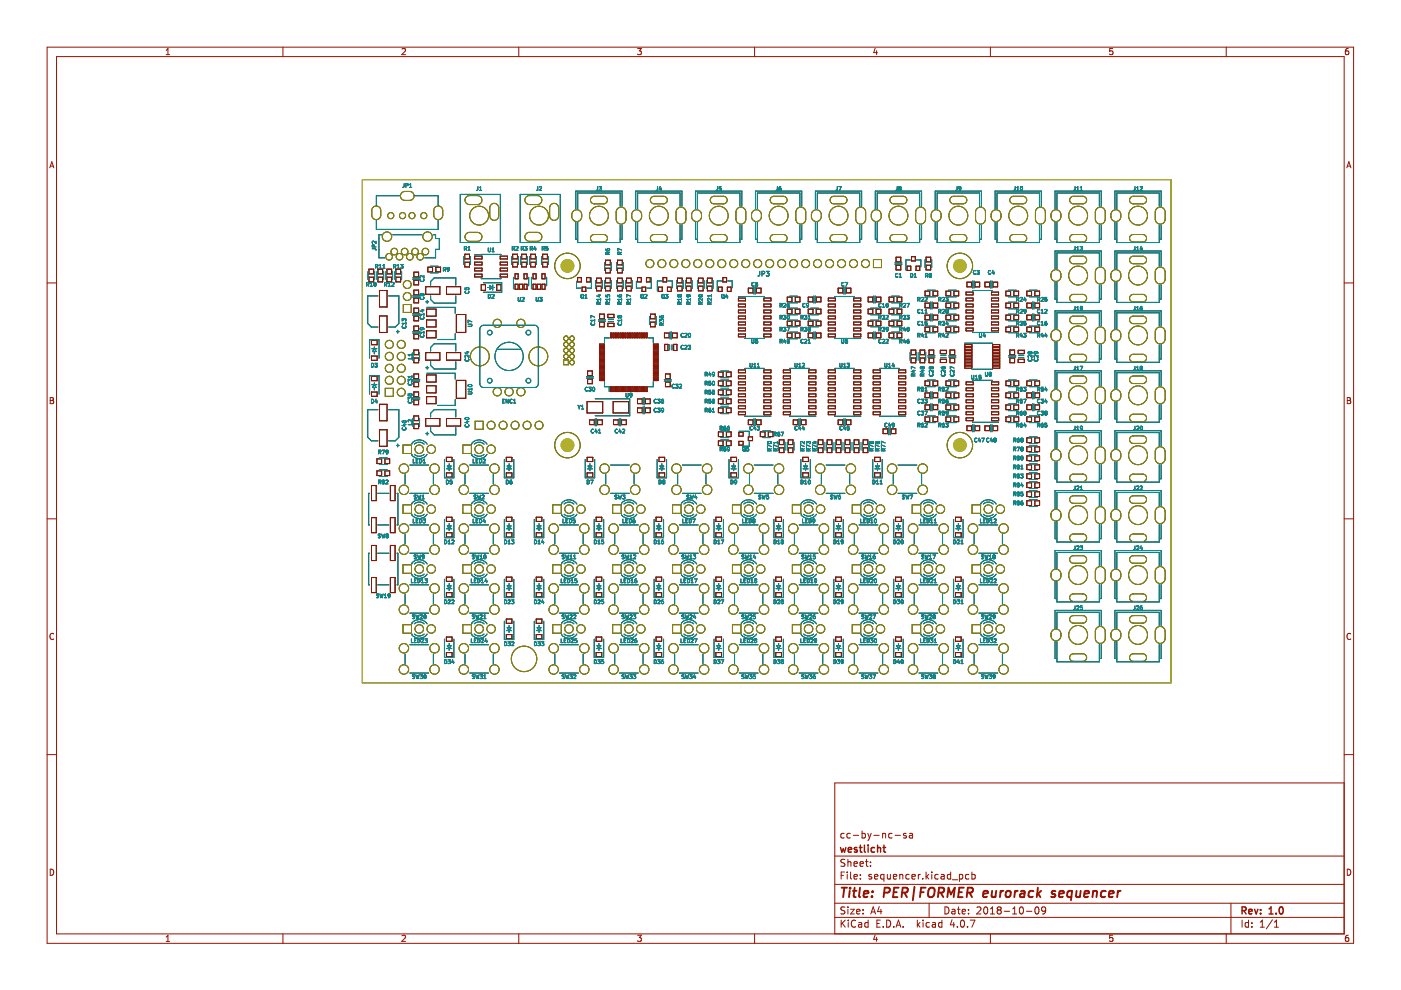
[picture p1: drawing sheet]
<svg xmlns="http://www.w3.org/2000/svg" width="297mm" height="210mm" viewBox="0 0 297 210" stroke-linecap="round" stroke-linejoin="round" font-family="sans-serif">
<g fill="none" stroke="#981200" stroke-width=".21">
<path d="M10 10h277v190h-277zM12 12h273v186h-273zM35.2 11.6h.8M35.2 10.7l.4-.4v1.3M60 10v2M85.2 10.4l.5-.1 .3 .4-.8 .9h.8M110 10v2M135.2 10.3h.8l-.5 .5 .4 .1v.6l-.2 .1-.5-.1M160 10v2M185.5 10.2l-.3 1h.8M185.9 10.7v.9M210 10v2"/>
<path d="M235.9 10.3h-.6l-.1 .6 .7-.1v.7l-.2 .1-.5-.1M260 10v2M285.9 10.3l-.4 .1-.2 .2-.1 .7 .3 .3 .4-.1v-.7h-.4l-.3 .2M10.6 35.6l.4-1.3 .4 1.3M10.7 35.2h.6M285.6 35.6l.4-1.3 .4 1.3M285.7 35.2h.6M78.2 58.8h1v1h-1zM78.2 57.1h1v1h-1zM80.1 58.8h1v1h-1zM80.1 57.1h1v1h-1zM82 58.8h1v1h-1z"/>
<path d="M82 57.1h1v1h-1zM83.9 58.8h1v1h-1zM83.9 57.1h1v1h-1zM87.8 57.7h1v1h-1zM87.8 59.4h1v1h-1zM90.7 56.7h1v1h-1zM92.4 56.7h1v1h-1zM98.5 53.9h1v1h-1zM98.5 55.6h1v1h-1zM100.7 54.3h1.5v.6h-1.5zM100.7 55.6h1.5v.6h-1.5zM100.7 56.9h1.5v.6h-1.5z"/>
<path d="M100.7 58.1h1.5v.6h-1.5zM106.1 54.3h1.5v.6h-1.5zM106.1 55.6h1.5v.6h-1.5zM106.1 56.9h1.5v.6h-1.5zM106.1 58.1h1.5v.6h-1.5zM108.7 53.9h1v1h-1zM108.7 55.6h1v1h-1zM109.2 58.1h.7v1h-.7zM110.6 53.9h1v1h-1zM110.6 55.6h1v1h-1zM111.1 58.1h.7v1h-.7zM112.5 53.9h1v1h-1z"/>
<path d="M112.5 55.6h1v1h-1zM113 58.1h.7v1h-.7zM114.9 58.1h.7v1h-.7zM115.1 53.9h1v1h-1zM115.1 55.6h1v1h-1zM122.5 58.9h.8v.9h-.8zM124.4 58.9h.8v.9h-.8zM126.5 59h1v1h-1zM128.4 59h1v1h-1zM128.4 55.2h1v1h-1zM128.4 56.9h1v1h-1zM130.9 59h1v1h-1z"/>
<path d="M130.9 55.2h1v1h-1zM130.9 56.9h1v1h-1zM132.8 59h1v1h-1zM135.2 58.9h.8v.9h-.8zM137.1 58.9h.8v.9h-.8zM140.6 58.9h.8v.9h-.8zM143.6 59h1v1h-1zM145.5 59h1v1h-1zM148.1 59h1v1h-1zM150 59h1v1h-1zM153.3 58.9h.8v.9h-.8zM190 56.2h1v1h-1z"/>
<path d="M190 54.5h1v1h-1zM192.3 56.4h.8v.9h-.8zM193.3 54.4h.8v.9h-.8zM194.2 56.4h.8v.9h-.8zM196.3 54.5h1v1h-1zM196.3 56.2h1v1h-1zM205 59.8h1v1h-1zM206.7 59.8h1v1h-1zM208.8 59.8h1v1h-1zM210.5 59.8h1v1h-1zM10 60h2M78.8 72.2h1.2v.9h-1.2z"/>
<path d="M78.8 75.5h1.2v.9h-1.2zM78.8 79.8h1.2v.9h-1.2zM80.5 67h1.6v3.5h-1.6zM80.5 61.6h1.6v3.5h-1.6zM87.8 74.2h1v1h-1zM87.8 70.8h1v1h-1zM87.8 69.1h1v1h-1zM87.8 67h1v1h-1zM87.8 79.3h1v1h-1zM87.8 75.9h1v1h-1zM87.8 61.5h1v1h-1zM87.8 63.2h1v1h-1z"/>
<path d="M87.8 65.3h1v1h-1zM90.3 74.8h3v1.6h-3zM90.3 60.8h3v1.6h-3zM90.5 70.1h2v1.5h-2zM90.5 65.5h2v1.5h-2zM90.5 67.8h2v1.5h-2zM90.5 79.5h2v1.5h-2zM94.7 74.8h3v1.6h-3zM94.7 60.8h3v1.6h-3zM96.8 66.7h2v3.8h-2zM102 60.4h.9v1.2h-.9zM105.3 60.4h.9v1.2h-.9z"/>
<path d="M109.2 60.3h.7v1h-.7zM110.2 60.3h.6v1h-.6zM111.1 60.3h.7v1h-.7zM113 60.3h.7v1h-.7zM114 60.3h.6v1h-.6zM114.9 60.3h.7v1h-.7zM123.4 60.9h.8v.9h-.8zM124.6 78.7h1v1h-1zM126.5 60.7h1v1h-1zM127.1 66.6h1v1h-1zM127.1 68.3h1v1h-1zM127.1 79.9h1v.3h-1z"/>
<path d="M127.1 79.4h1v.3h-1zM127.1 78.9h1v.3h-1zM127.1 78.4h1v.3h-1zM127.1 77.9h1v.3h-1zM127.1 77.4h1v.3h-1zM127.1 76.9h1v.3h-1zM127.1 76.4h1v.3h-1zM127.1 75.9h1v.3h-1zM127.1 75.4h1v.3h-1zM127.1 74.9h1v.3h-1zM127.1 74.4h1v.3h-1zM127.1 73.9h1v.3h-1z"/>
<path d="M127.1 73.4h1v.3h-1zM127.1 72.9h1v.3h-1zM128.4 60.7h1v1h-1zM128.9 66.6h1.3v.7h-1.3zM128.9 68.5h1.3v.7h-1.3zM129.5 70.6h.2v1h-.2zM130 70.6h.2v1h-.2zM130.5 70.6h.2v1h-.2zM130.9 60.7h1v1h-1zM131 70.6h.2v1h-.2zM131.5 70.6h.2v1h-.2zM132 70.6h.2v1h-.2z"/>
<path d="M132.5 70.6h.2v1h-.2zM132.8 60.7h1v1h-1zM133 70.6h.2v1h-.2zM133.5 70.6h.2v1h-.2zM134 70.6h.2v1h-.2zM134.5 70.6h.2v1h-.2zM135 70.6h.2v1h-.2zM135.5 70.6h.2v1h-.2zM136 70.6h.2v1h-.2zM136.1 60.9h.8v.9h-.8zM136.5 70.6h.2v1h-.2zM137 70.6h.2v1h-.2z"/>
<path d="M137.9 68.3h1v1h-1zM137.9 66.6h1v1h-1zM138.5 72.9h1v.3h-1zM138.5 73.4h1v.3h-1zM138.5 73.9h1v.3h-1zM138.5 74.4h1v.3h-1zM138.5 74.9h1v.3h-1zM138.5 75.4h1v.3h-1zM138.5 75.9h1v.3h-1zM138.5 76.4h1v.3h-1zM138.5 76.9h1v.3h-1zM138.5 77.4h1v.3h-1z"/>
<path d="M138.5 77.9h1v.3h-1zM138.5 78.4h1v.3h-1zM138.5 78.9h1v.3h-1zM138.5 79.4h1v.3h-1zM138.5 79.9h1v.3h-1zM139.6 60.9h.8v.9h-.8zM140.9 70.6h1v1h-1zM140.9 73h.7v1.3h-.7zM141.1 79.3h1v1h-1zM141.5 60.9h.8v.9h-.8zM142.6 70.6h1v1h-1zM142.8 73h.7v1.3h-.7z"/>
<path d="M143.6 60.7h1v1h-1zM145.5 60.7h1v1h-1zM148.1 60.7h1v1h-1zM150 60.7h1v1h-1zM152.3 60.9h.8v.9h-.8zM152.3 78.9h1v1h-1zM154 78.9h1v1h-1zM154.2 60.9h.8v.9h-.8zM156.6 79.7h1.5v.6h-1.5zM156.6 78.4h1.5v.6h-1.5zM156.6 70.8h1.5v.6h-1.5zM156.6 69.6h1.5v.6h-1.5z"/>
<path d="M156.6 68.3h1.5v.6h-1.5zM156.6 67h1.5v.6h-1.5zM156.6 65.7h1.5v.6h-1.5zM156.6 64.5h1.5v.6h-1.5zM156.6 63.2h1.5v.6h-1.5zM158.7 61.1h1v1h-1zM160.4 61.1h1v1h-1zM162 79.7h1.5v.6h-1.5zM162 78.4h1.5v.6h-1.5zM162 70.8h1.5v.6h-1.5zM162 69.6h1.5v.6h-1.5zM162 68.3h1.5v.6h-1.5z"/>
<path d="M162 67h1.5v.6h-1.5zM162 65.7h1.5v.6h-1.5zM162 64.5h1.5v.6h-1.5zM162 63.2h1.5v.6h-1.5zM166.1 79.7h1.5v.6h-1.5zM166.1 78.4h1.5v.6h-1.5zM166.9 70.6h1v1h-1zM166.9 65.5h1v1h-1zM166.9 68.1h1v1h-1zM166.9 63h1v1h-1zM168.6 70.6h1v1h-1zM168.6 65.5h1v1h-1z"/>
<path d="M168.6 68.1h1v1h-1zM168.6 63h1v1h-1zM171.4 70.6h1v1h-1zM171.4 65.5h1v1h-1zM171.4 68.1h1v1h-1zM171.4 63h1v1h-1zM171.5 79.7h1.5v.6h-1.5zM171.5 78.4h1.5v.6h-1.5zM173.1 70.6h1v1h-1zM173.1 65.5h1v1h-1zM173.1 68.1h1v1h-1zM173.1 63h1v1h-1z"/>
<path d="M175.6 79.7h1.5v.6h-1.5zM175.6 78.4h1.5v.6h-1.5zM175.6 70.8h1.5v.6h-1.5zM175.6 69.6h1.5v.6h-1.5zM175.6 68.3h1.5v.6h-1.5zM175.6 67h1.5v.6h-1.5zM175.6 65.7h1.5v.6h-1.5zM175.6 64.5h1.5v.6h-1.5zM175.6 63.2h1.5v.6h-1.5zM177.7 61.1h1v1h-1zM179.4 61.1h1v1h-1zM181 79.7h1.5v.6h-1.5z"/>
<path d="M181 78.4h1.5v.6h-1.5zM181 63.2h1.5v.6h-1.5zM181 64.5h1.5v.6h-1.5zM181 65.7h1.5v.6h-1.5zM181 67h1.5v.6h-1.5zM181 68.3h1.5v.6h-1.5zM181 69.6h1.5v.6h-1.5zM181 70.8h1.5v.6h-1.5zM184.1 70.6h1v1h-1zM184.1 65.5h1v1h-1zM184.1 68.1h1v1h-1zM184.1 63h1v1h-1z"/>
<path d="M185.1 79.7h1.5v.6h-1.5zM185.1 78.4h1.5v.6h-1.5zM185.8 70.6h1v1h-1zM185.8 65.5h1v1h-1zM185.8 63h1v1h-1zM185.8 68.1h1v1h-1zM188.5 63h1v1h-1zM188.5 65.5h1v1h-1zM188.5 68.1h1v1h-1zM188.5 70.6h1v1h-1zM190.2 70.6h1v1h-1zM190.2 65.5h1v1h-1z"/>
<path d="M190.2 68.1h1v1h-1zM190.2 63h1v1h-1zM190.5 78.4h1.5v.6h-1.5zM190.5 79.7h1.5v.6h-1.5zM193.2 74.2h1v1h-1zM193.2 75.9h1v1h-1zM195.1 74.2h1v1h-1zM195.1 75.9h1v1h-1zM196.1 61.7h1v1h-1zM196.1 69.4h1v1h-1zM196.1 66.8h1v1h-1zM196.1 64.3h1v1h-1z"/>
<path d="M197 74.2h1v1h-1zM197 75.9h1v1h-1zM197.8 61.7h1v1h-1zM197.8 69.4h1v1h-1zM197.8 66.8h1v1h-1zM197.8 64.3h1v1h-1zM199.4 74.3h1.3v.7h-1.3zM199.4 76.2h1.3v.7h-1.3zM200.6 61.7h1v1h-1zM200.6 64.3h1v1h-1zM200.6 66.8h1v1h-1zM200.6 69.4h1v1h-1z"/>
<path d="M201.4 74.2h1v1h-1zM201.4 75.9h1v1h-1zM202.3 61.7h1v1h-1zM202.3 69.4h1v1h-1zM202.3 64.3h1v1h-1zM202.3 66.8h1v1h-1zM204.6 73.1h1.5v.4h-1.5zM204.6 73.7h1.5v.5h-1.5zM204.6 74.4h1.5v.4h-1.5zM204.6 75h1.5v.5h-1.5zM204.6 75.7h1.5v.4h-1.5zM204.6 76.3h1.5v.5h-1.5z"/>
<path d="M204.6 77h1.5v.4h-1.5zM204.6 77.6h1.5v.5h-1.5zM204.8 69.6h1.5v.6h-1.5zM204.8 68.3h1.5v.6h-1.5zM204.8 67h1.5v.6h-1.5zM204.8 65.7h1.5v.6h-1.5zM204.8 64.5h1.5v.6h-1.5zM204.8 63.2h1.5v.6h-1.5zM204.8 61.9h1.5v.6h-1.5zM210.2 69.6h1.5v.6h-1.5zM210.2 68.3h1.5v.6h-1.5zM210.2 67h1.5v.6h-1.5z"/>
<path d="M210.2 65.7h1.5v.6h-1.5zM210.2 64.5h1.5v.6h-1.5zM210.2 63.2h1.5v.6h-1.5zM210.2 61.9h1.5v.6h-1.5zM210.5 77h1.5v.4h-1.5zM210.5 75.7h1.5v.4h-1.5zM210.5 73.1h1.5v.4h-1.5zM210.5 73.7h1.5v.5h-1.5zM210.5 74.4h1.5v.4h-1.5zM210.5 75h1.5v.5h-1.5zM210.5 76.3h1.5v.5h-1.5zM210.5 77.6h1.5v.5h-1.5z"/>
<path d="M213.3 61.7h1v1h-1zM213.3 69.4h1v1h-1zM213.3 64.3h1v1h-1zM213.3 66.8h1v1h-1zM214.1 74.2h1v1h-1zM214.1 75.9h1v1h-1zM215 61.7h1v1h-1zM215 69.4h1v1h-1zM215 64.3h1v1h-1zM215 66.8h1v1h-1zM215.9 74.3h1.3v.7h-1.3zM215.9 76.2h1.3v.7h-1.3z"/>
<path d="M217.7 61.7h1v1h-1zM217.7 69.4h1v1h-1zM217.7 64.3h1v1h-1zM217.7 66.8h1v1h-1zM219.4 61.7h1v1h-1zM219.4 69.4h1v1h-1zM219.4 64.3h1v1h-1zM219.4 66.8h1v1h-1zM285 60h2M10.6 84.3h.5l.2 .2-.2 .4 .2 .1 .1 .3-.3 .3h-.5zM10.6 84.9h.5M78.8 83.1h1.2v.9h-1.2z"/>
<path d="M79.9 99.8h1v1h-1zM79.9 97.3h1v1h-1zM80.5 85.7h1.6v3.5h-1.6zM80.5 91.1h1.6v3.5h-1.6zM81.6 97.3h1v1h-1zM81.6 99.8h1v1h-1zM87.8 81h1v1h-1zM87.8 88.2h1v1h-1zM87.8 83.1h1v1h-1zM87.8 84.8h1v1h-1zM87.8 89.9h1v1h-1zM90.3 88.7h3v1.6h-3z"/>
<path d="M90.5 84.1h2v1.5h-2zM90.5 81.8h2v1.5h-2zM94.6 97h1.2v.9h-1.2zM94.7 88.7h3v1.6h-3zM96.8 80.7h2v3.8h-2zM107.3 97h1.2v.9h-1.2zM124.5 85.2h3.3v2.4h-3.3zM124.5 97h1.2v.9h-1.2zM124.6 80.4h1v1h-1zM125 89h1v1h-1zM126.7 89h1v1h-1zM127.1 80.4h1v.3h-1z"/>
<path d="M129.5 82h.2v1h-.2zM130 82h.2v1h-.2zM130 85.2h3.3v2.4h-3.3zM130.1 89h1v1h-1zM130.5 82h.2v1h-.2zM131 82h.2v1h-.2zM131.5 82h.2v1h-.2zM131.8 89h1v1h-1zM132 82h.2v1h-.2zM132.5 82h.2v1h-.2zM133 82h.2v1h-.2zM133.5 82h.2v1h-.2z"/>
<path d="M134 82h.2v1h-.2zM134.5 82h.2v1h-.2zM135 82h.2v1h-.2zM135.2 84.6h1v1h-1zM135.2 86.5h1v1h-1zM135.5 82h.2v1h-.2zM136 82h.2v1h-.2zM136.5 82h.2v1h-.2zM136.9 84.6h1v1h-1zM136.9 86.5h1v1h-1zM137 82h.2v1h-.2zM138.5 80.4h1v.3h-1z"/>
<path d="M139.7 97h1.2v.9h-1.2zM141.1 81h1v1h-1zM152.3 84.6h1v1h-1zM152.3 80.8h1v1h-1zM152.3 82.7h1v1h-1zM152.3 86.5h1v1h-1zM152.3 91.6h1v1h-1zM152.3 93.5h1v1h-1zM154 84.6h1v1h-1zM154 80.8h1v1h-1zM154 82.7h1v1h-1zM154 86.5h1v1h-1z"/>
<path d="M154 91.6h1v1h-1zM154 93.5h1v1h-1zM155 97h1.2v.9h-1.2zM156.6 83.5h1.5v.6h-1.5zM156.6 81h1.5v.6h-1.5zM156.6 87.3h1.5v.6h-1.5zM156.6 86.1h1.5v.6h-1.5zM156.6 84.8h1.5v.6h-1.5zM156.6 82.3h1.5v.6h-1.5zM156.7 91.7h.9v.8h-.9zM156.7 93.6h.9v.8h-.9zM158.7 92.6h.9v.8h-.9z"/>
<path d="M158.7 89h1v1h-1zM160.4 89h1v1h-1zM161.2 91.6h1v1h-1zM162 83.5h1.5v.6h-1.5zM162 81h1.5v.6h-1.5zM162 87.3h1.5v.6h-1.5zM162 86.1h1.5v.6h-1.5zM162 84.8h1.5v.6h-1.5zM162 82.3h1.5v.6h-1.5zM162.9 91.6h1v1h-1zM165.2 93.3h1v1h-1zM165.2 95h1v1h-1z"/>
<path d="M166.1 83.5h1.5v.6h-1.5zM166.1 81h1.5v.6h-1.5zM166.1 87.3h1.5v.6h-1.5zM166.1 86.1h1.5v.6h-1.5zM166.1 84.8h1.5v.6h-1.5zM166.1 82.3h1.5v.6h-1.5zM167.1 93.3h1v1h-1zM167.1 95h1v1h-1zM168.2 89h1v1h-1zM169.9 89h1v1h-1zM170.2 97h1.2v.9h-1.2zM171.5 83.5h1.5v.6h-1.5z"/>
<path d="M171.5 81h1.5v.6h-1.5zM171.5 82.3h1.5v.6h-1.5zM171.5 84.8h1.5v.6h-1.5zM171.5 86.1h1.5v.6h-1.5zM171.5 87.3h1.5v.6h-1.5zM173.5 93.3h1v1h-1zM173.5 95h1v1h-1zM175.4 93.3h1v1h-1zM175.4 95h1v1h-1zM175.6 81h1.5v.6h-1.5zM175.6 82.3h1.5v.6h-1.5zM175.6 83.5h1.5v.6h-1.5z"/>
<path d="M175.6 84.8h1.5v.6h-1.5zM175.6 86.1h1.5v.6h-1.5zM175.6 87.3h1.5v.6h-1.5zM177.3 93.3h1v1h-1zM177.3 95h1v1h-1zM177.7 89h1v1h-1zM179.2 93.3h1v1h-1zM179.2 95h1v1h-1zM179.4 89h1v1h-1zM181 81h1.5v.6h-1.5zM181 82.3h1.5v.6h-1.5zM181 83.5h1.5v.6h-1.5z"/>
<path d="M181 84.8h1.5v.6h-1.5zM181 86.1h1.5v.6h-1.5zM181 87.3h1.5v.6h-1.5zM181.1 93.3h1v1h-1zM181.1 95h1v1h-1zM183 93.3h1v1h-1zM183 95h1v1h-1zM185.1 83.5h1.5v.6h-1.5zM185.1 81h1.5v.6h-1.5zM185.1 87.3h1.5v.6h-1.5zM185.1 86.1h1.5v.6h-1.5zM185.1 84.8h1.5v.6h-1.5z"/>
<path d="M185.1 82.3h1.5v.6h-1.5zM185.4 97h1.2v.9h-1.2zM187.2 90.9h1v1h-1zM188.9 90.9h1v1h-1zM190.5 81h1.5v.6h-1.5zM190.5 82.3h1.5v.6h-1.5zM190.5 83.5h1.5v.6h-1.5zM190.5 84.8h1.5v.6h-1.5zM190.5 86.1h1.5v.6h-1.5zM190.5 87.3h1.5v.6h-1.5zM196.1 80.8h1v1h-1zM196.1 83.3h1v1h-1z"/>
<path d="M196.1 85.9h1v1h-1zM196.1 88.4h1v1h-1zM197.8 80.8h1v1h-1zM197.8 83.3h1v1h-1zM197.8 85.9h1v1h-1zM197.8 88.4h1v1h-1zM200.6 80.8h1v1h-1zM200.6 85.9h1v1h-1zM200.6 88.4h1v1h-1zM200.6 83.3h1v1h-1zM202.3 80.8h1v1h-1zM202.3 85.9h1v1h-1z"/>
<path d="M202.3 88.4h1v1h-1zM202.3 83.3h1v1h-1zM204.8 88.6h1.5v.6h-1.5zM204.8 83.5h1.5v.6h-1.5zM204.8 81h1.5v.6h-1.5zM204.8 87.3h1.5v.6h-1.5zM204.8 86.1h1.5v.6h-1.5zM204.8 84.8h1.5v.6h-1.5zM204.8 82.3h1.5v.6h-1.5zM205 90.3h1v1h-1zM206.7 90.3h1v1h-1zM208.8 90.3h1v1h-1z"/>
<path d="M210.2 88.6h1.5v.6h-1.5zM210.2 83.5h1.5v.6h-1.5zM210.2 81h1.5v.6h-1.5zM210.2 87.3h1.5v.6h-1.5zM210.2 86.1h1.5v.6h-1.5zM210.2 84.8h1.5v.6h-1.5zM210.2 82.3h1.5v.6h-1.5zM210.5 90.3h1v1h-1zM213.3 83.3h1v1h-1zM213.3 85.9h1v1h-1zM213.3 80.8h1v1h-1zM213.3 88.4h1v1h-1z"/>
<path d="M215 83.3h1v1h-1zM215 85.9h1v1h-1zM215 80.8h1v1h-1zM215 88.4h1v1h-1zM217.7 80.8h1v1h-1zM217.7 83.3h1v1h-1zM217.7 85.9h1v1h-1zM217.7 88.4h1v1h-1zM217.7 92.8h1v1h-1zM217.7 94.8h1v1h-1zM217.7 96.7h1v1h-1zM217.7 98.6h1v1h-1z"/>
<path d="M219.4 80.8h1v1h-1zM219.4 83.3h1v1h-1zM219.4 85.9h1v1h-1zM219.4 88.4h1v1h-1zM219.4 92.8h1v1h-1zM219.4 94.8h1v1h-1zM219.4 96.7h1v1h-1zM219.4 98.6h1v1h-1zM285.6 84.3h.5l.2 .2-.2 .4 .2 .1 .1 .3-.3 .3h-.5zM285.6 84.9h.5M10 110h2M78.8 115.7h1v3.2h-1z"/>
<path d="M78.8 103h1v3.2h-1zM78.8 109.8h1v3.2h-1zM82.8 103h1v3.2h-1zM82.8 109.8h1v3.2h-1zM82.8 115.7h1v3.2h-1zM94.6 113h1.2v.9h-1.2zM94.6 100.3h1.2v.9h-1.2zM94.6 109.7h1.2v.9h-1.2zM107.3 113h1.2v.9h-1.2zM107.3 100.3h1.2v.9h-1.2zM107.3 109.7h1.2v.9h-1.2zM113.7 113h1.2v.9h-1.2z"/>
<path d="M113.7 109.7h1.2v.9h-1.2zM124.5 100.3h1.2v.9h-1.2zM126.4 113h1.2v.9h-1.2zM126.4 109.7h1.2v.9h-1.2zM139.1 113h1.2v.9h-1.2zM139.1 109.7h1.2v.9h-1.2zM139.7 100.3h1.2v.9h-1.2zM151.8 113h1.2v.9h-1.2zM151.8 109.7h1.2v.9h-1.2zM155 100.3h1.2v.9h-1.2zM164.5 113h1.2v.9h-1.2zM164.5 109.7h1.2v.9h-1.2z"/>
<path d="M170.2 100.3h1.2v.9h-1.2zM177.2 109.7h1.2v.9h-1.2zM177.2 113h1.2v.9h-1.2zM185.4 100.3h1.2v.9h-1.2zM189.9 113h1.2v.9h-1.2zM189.9 109.7h1.2v.9h-1.2zM202.6 113h1.2v.9h-1.2zM202.6 109.7h1.2v.9h-1.2zM217.7 106.2h1v1h-1zM217.7 100.5h1v1h-1zM217.7 102.4h1v1h-1zM217.7 104.3h1v1h-1z"/>
<path d="M219.4 106.2h1v1h-1zM219.4 100.5h1v1h-1zM219.4 102.4h1v1h-1zM219.4 104.3h1v1h-1zM285 110h2M11.4 134.4a.58 .58 0 0 0-.8 .5 .58 .58 0 0 0 .8 .6M78.8 122.5h1v3.2h-1zM82.8 122.5h1v3.2h-1zM94.6 125.7h1.2v.9h-1.2zM94.6 122.4h1.2v.9h-1.2zM94.6 135.1h1.2v.9h-1.2zM94.6 138.4h1.2v.9h-1.2z"/>
<path d="M107.3 125.7h1.2v.9h-1.2zM107.3 122.4h1.2v.9h-1.2zM107.3 131.3h1.2v.9h-1.2zM107.3 134.6h1.2v.9h-1.2zM113.7 125.7h1.2v.9h-1.2zM113.7 122.4h1.2v.9h-1.2zM113.7 131.3h1.2v.9h-1.2zM113.7 134.6h1.2v.9h-1.2zM126.4 125.7h1.2v.9h-1.2zM126.4 122.4h1.2v.9h-1.2zM126.4 135.1h1.2v.9h-1.2zM126.4 138.4h1.2v.9h-1.2z"/>
<path d="M139.1 125.7h1.2v.9h-1.2zM139.1 122.4h1.2v.9h-1.2zM139.1 135.1h1.2v.9h-1.2zM139.1 138.4h1.2v.9h-1.2zM151.8 125.7h1.2v.9h-1.2zM151.8 122.4h1.2v.9h-1.2zM151.8 135.1h1.2v.9h-1.2zM151.8 138.4h1.2v.9h-1.2zM164.5 125.7h1.2v.9h-1.2zM164.5 122.4h1.2v.9h-1.2zM164.5 135.1h1.2v.9h-1.2zM164.5 138.4h1.2v.9h-1.2z"/>
<path d="M177.2 122.4h1.2v.9h-1.2zM177.2 125.7h1.2v.9h-1.2zM177.2 135.1h1.2v.9h-1.2zM177.2 138.4h1.2v.9h-1.2zM189.9 125.7h1.2v.9h-1.2zM189.9 122.4h1.2v.9h-1.2zM189.9 135.1h1.2v.9h-1.2zM189.9 138.4h1.2v.9h-1.2zM202.6 125.7h1.2v.9h-1.2zM202.6 122.4h1.2v.9h-1.2zM202.6 135.1h1.2v.9h-1.2zM202.6 138.4h1.2v.9h-1.2z"/>
<path d="M286.4 134.4a.58 .58 0 0 0-.8 .5 .58 .58 0 0 0 .8 .6M10 160h2M179 176.8l-.4-.1-.3 .3 .1 .6h.6M180.3 176.8l-.5-.1-.2 .3 .1 .6h.6M180.9 177.1h1.2M182.8 176.8l.4-.1 .3 .3-.2 .6h-.5M182.8 176.2v1.5M184 176.7l.3 1M184.3 177.7l-.3 .5M184.7 176.7l-.4 1M185.3 177.1h1.1M187.1 176.8l.2-.1 .4 .1 .1 .9"/>
<path d="M187.1 176.7v1M189.1 176.8l-.4-.1-.3 .3 .2 .6h.5M189.8 177.1h1.1M192.1 176.8l-.3-.1-.2 .2v.2l.5 .2v.3h-.5M192.8 176.8h.6l.1 .9M193.5 177l-.5 .1-.2 .2 .2 .4 .5-.1M285 166h-108v32M285 160h2M10.6 184.3a.66 .66 0 0 1 .8 .6 .66 .66 0 0 1-.8 .7zM35.2 198.7l.4-.4v1.3M35.2 199.6h.8M60 198v2"/>
<path d="M85.2 198.4l.5-.1 .3 .4-.8 .9h.8M110 198v2M135.2 198.3h.8l-.5 .5 .4 .1v.6l-.2 .1-.5-.1M160 198v2M177 194.5h108M177 191.5h108M177 187.5h108M177 181.5h108M178.3 195.1v1.5M178.3 185.6h.5M178.6 195.7l.6 .9M179.1 184.9h-.8v1.5"/>
<path d="M179.1 192.4l-.5-.1-.3 .1v.5l.7 .2 .1 .4-.3 .3-.5-.1M179.1 182.3l-.5-.1-.3 .1v.5l.7 .2 .1 .4-.3 .3-.5-.1M179.2 195.1l-.9 .8M179.6 184.9v.1M179.6 185.4v1M179.8 182.2v1.5M179.8 192.3v.1M179.8 192.8v1M179.8 182.8l.2-.1 .3 .1 .1 .9M179.8 195.1v.1M179.8 195.6v1M180.3 192.8h.8l-.8 1h.8"/>
<path d="M180.3 184.9v1.3l.3 .2M181.1 185.9l.7-.2-.1-.2-.4-.1-.2 .2v.7h.6M181.1 183.2l.7-.2-.1-.2-.4-.1-.2 .2v.7h.6M181.4 195.2a.71 .71 0 0 0-1 .5 .71 .71 0 0 0 .7 .9l.3-.2M181.6 193.3l.7-.2v-.2l-.5-.1-.2 .2 .1 .7h.6M182.1 195.7h.5l.1 .9M182.3 183.2l.8-.2-.1-.2-.4-.1-.3 .2 .1 .7h.6M182.4 186.2v.2M182.4 185.5v.1M182.7 195.9l-.5 .1-.2 .2 .2 .4 .5-.1M183 193.6v.2M183 192.9v.1"/>
<path d="M183.5 182.7h.6M183.7 182.2v1.3l.4 .2M184.1 195.7l-.5-.1-.3 .3 .2 .6h.6M184.1 195.1v1.5M184.6 183.5v.2M184.6 182.8v.1M184.6 193.8l.5-1.5 .5 1.5M184.8 193.4h.7M184.8 185.5l-.4-.1-.2 .2 .1 .2 .5 .2v.3h-.6M185.4 185.9l.7-.2v-.2l-.5-.1-.2 .2 .1 .7h.6M185.5 198.2l-.3 1h.8M185.9 198.7v.9"/>
<path d="M185.9 195.8h.5M186.4 192.2l-.3 1.1h.9M186.6 195.1h-.7v1.5h.7M186.8 192.8v1M187.3 196.4v.2M187.4 185.5l-.4-.1-.3 .3 .1 .6h.6M187.4 185.4v1.5M188 195.1a.76 .76 0 0 1 .9 .7 .76 .76 0 0 1-.9 .8zM188.1 185.4l.1 .9 .4 .1 .2-.2M188.8 185.4v1M189.4 185.9l.7-.2v-.2l-.5-.1-.2 .2 .1 .7h.6M189.5 196.4v.2"/>
<path d="M190 196.6l.5-1.5 .5 1.5M190.1 196.2h.7M190.8 185.5l.2-.1 .3 .1 .1 .9M190.8 185.4v1M191.5 196.4v.2M192.8 185.5l-.5-.1-.2 .3 .1 .6h.6M193.3 185.9l.8-.2-.1-.2-.4-.1-.3 .2 .1 .7h.6M194.5 195.1v1.5M194.6 196l.5 .6M194.7 185.4v1M195.1 195.6l-.6 .6M195.1 185.4l-.4 .3"/>
<path d="M195.6 186.2v.2M195.7 195.1v.1M195.7 195.6v1M196.3 184.9v1.5M196.5 185.8l.4 .6M196.9 185.4l-.6 .6M197 191.5v3M197.1 195.7l-.5-.1-.3 .3 .2 .6h.6M197.6 184.9v.1M197.6 185.4v1M197.7 195.7h.6v.9M198.3 195.9l-.5 .1-.2 .2 .2 .4 .5-.1"/>
<path d="M198.9 185.5l-.4-.1-.3 .3 .1 .6h.6M199.6 185.5h.5l.1 .9M199.7 195.7l-.4-.1-.3 .3 .1 .6h.6M199.7 195.1v1.5M200.2 185.7l-.5 .1-.2 .2 .2 .4 .5-.1M200.3 192.3a.76 .76 0 0 1 .9 .7 .76 .76 0 0 1-.9 .8zM201.6 185.5l-.5-.1-.3 .3 .2 .6h.6M201.6 184.9v1.5M201.8 192.9h.6l.1 .9M201.8 195l-.3 1.1h.9M201.9 186.5h1.2M202.2 195.6v1"/>
<path d="M202.5 193.1l-.5 .1-.2 .2 .2 .4 .5-.1M203 192.8h.6M203 196.4v.2M203.2 192.3v1.3l.4 .2M203.4 185.5l.4-.1 .3 .3-.1 .6h-.6M203.4 185.4v1.5M203.8 195.2l.2-.1a.8 .8 0 0 1 .5 .7 .8 .8 0 0 1-.5 .8l-.4-.6zM204 193.3l.7-.2-.1-.2-.4-.1-.2 .2 .1 .7h.5M205.1 196.4v.2M205.3 193.6v.2M205.3 192.9v.1M205.4 185.5l-.4-.1-.3 .3 .1 .6h.6"/>
<path d="M205.7 195.1h1l-.6 1.5M206.1 185.5l.4-.1 .3 .3-.2 .6h-.5M206.1 184.9v1.5M207.1 192.4l.6-.1 .3 .4-.9 1.1h.9M208.7 192.4l.2-.1a.8 .8 0 0 1 .5 .7 .8 .8 0 0 1-.5 .8l-.3-.6zM210 198v2M210 193.8h.8M210 192.7l.4-.4v1.5M211.7 192.9l-.3-.3 .3-.3 .4 .1 .2 .2-.3 .3M211.7 192.9l-.3 .3v.3l.3 .3h.3l.3-.3v-.3l-.3-.3M211.7 192.9h.3M212.9 193.2h1.2"/>
<path d="M214.7 193.8h.9M214.7 192.7l.4-.4v1.5M216.3 192.4l.2-.1a.8 .8 0 0 1 .5 .7 .8 .8 0 0 1-.5 .8l-.4-.6zM217.6 193.2h1.2M219.6 192.4l.2-.1a.8 .8 0 0 1 .5 .7 .8 .8 0 0 1-.5 .8l-.4-.6zM221.7 192.9l-.3 .3-.4-.1-.2-.2v-.3l.3-.3 .5 .1 .1 .2a1 1 0 0 1-.4 1.2h-.3M235.9 198.3h-.6l-.1 .6h.7v.6l-.2 .1-.5-.1M260 198v2M261 191.5v6.5M263.3 195.1v1.5M264.7 195.7l-.4-.1-.3 .3 .1 .6h.6M264.7 195.1v1.5"/>
<path d="M265.4 196.4v.2M265.4 195.7v.1M267.2 196.6h.9M267.2 195.5l.4-.4v1.5M269.8 195l-1.3 1.9M270.2 196.6h.9M270.2 195.5l.4-.4v1.5M285.6 184.3a.66 .66 0 0 1 .8 .6 .66 .66 0 0 1-.8 .7zM285.9 198.3l-.4 .1-.2 .2-.1 .7 .3 .3 .4-.1v-.6l-.4-.1-.3 .2"/>
</g>
<g fill="none" stroke="#981200" stroke-width=".3">
<path d="M178.2 179.7l.3 1 .3-.7 .3 .7 .2-1M181.7 179.8l-.4-.1-.2 .2 .1 .2 .5 .2v.3h-.6M182.2 179.7h.6M182.4 179.2v1.3l.4 .2M183.3 179.2v1.3l.2 .2M184.1 179.2v.1M184.1 179.7v1M185.4 179.8l-.4-.1-.3 .3 .1 .6h.6M186.1 179.8l.2-.1 .3 .1 .1 .9M186.1 179.2v1.5M187.2 179.7h.6M187.4 179.2v1.3l.4 .2"/>
<path d="M179.8 180.2l.8-.2-.1-.2-.4-.1-.3 .2 .1 .7h.6M263.3 193.1l.8-.1 .1-.2-.1-.4-.8-.1v1.5M263.7 193.1l.5 .7M264.8 193.3l.7-.2-.1-.2-.4-.1-.2 .2v.7h.6M266 192.8l.3 1 .4-1M267.3 193.6v.2M267.3 192.9v.1M269.1 193.8h.8M269.1 192.7l.4-.4v1.5M270.6 193.6v.2M271.3 192.4l.3-.1a.8 .8 0 0 1 .5 .7 .8 .8 0 0 1-.5 .8l-.3-.2-.1-.4z"/>
</g>
<g fill="none" stroke="#981200" stroke-width=".4">
<path d="M178.4 188.2h1.2M179 188.2l-.2 2M180.2 188.9l-.2 1.3M180.3 188.2l-.1 .2M180.8 188.9h.8M181.2 188.2l-.2 1.7 .1 .2 .3 .1M182.3 188.2l-.2 1.7 .3 .3M183.1 189.5l1-.1v-.4l-.6-.1-.3 .3v.9h.7M184.9 190v.2M185 189v.2M187.5 189.3h.7l.3-.2a.51 .51 0 0 0-.2-.9h-.7l-.3 2M189.5 189.2h.6"/>
<path d="M190.5 188.2h-.9l-.3 2h1M191.3 189.3h.7l.3-.2a.51 .51 0 0 0-.1-.9h-.8l-.3 2M191.7 189.3l.6 .9M193.9 188l-.4 2.9M195.2 189.2h.6M196.3 188.2h-1l-.3 2M197 188.5a.69 .69 0 0 1 1.1 0 1.47 1.47 0 0 1-.6 1.7l-.5-.1a1.5 1.5 0 0 1 0-1.6zM199 189.3h.7l.3-.2a.51 .51 0 0 0-.1-.9h-.8l-.2 2M199.5 189.3l.5 .9M200.9 190.2l.2-2 .5 1.4 .8-1.4-.2 2M203.3 189.2h.6M204.3 188.2h-.9l-.3 2h1"/>
<path d="M205.1 189.3h.7l.3-.2a.51 .51 0 0 0-.1-.9h-.8l-.2 2M205.5 189.3l.6 .9M208.5 189.5l.9-.1v-.4h-.8l-.2 .9 .3 .3 .6-.1M210.4 188.9l-.1 1.2 .5 .1 .3-.2M211.2 188.9l-.2 1.3M212.2 188.9l-.2 1.3M212.7 188.9l-.4 .1-.2 .3M213.4 189.1l.1-.1a.5 .5 0 0 1 .8 .3l-.1 .5-.2 .3a.5 .5 0 0 1-.8-.3zM215.2 188.9l-.2 1.3M215.8 188.9l-.4 .1-.2 .3M216.4 189h.8l-.1 1.2M217.3 189.4l-.7 .1a.4 .4 0 0 0-.4 .3 .4 .4 0 0 0 .3 .4l.7-.1"/>
<path d="M219.1 189a.66 .66 0 0 0-1 .3l-.1 .5 .2 .3h.8M220.1 188.2l-.3 2M220.1 189.5l.5 .7M220.7 188.9l-.8 .7M223.8 189a.49 .49 0 0 0-.8 .3v.2l.7 .1 .1 .3-.4 .3-.5-.1M224.6 189.5l.9-.1v-.4l-.6-.1-.3 .3v.9h.7M227.3 189a.66 .66 0 0 0-1 .3l-.1 .5 .2 .3h.8M227.3 188.9l-.2 2M228.3 188.9l-.1 1.2 .5 .1 .3-.2M229.1 188.9l-.1 1.3M229.9 189.5l1-.1-.1-.4h-.7l-.3 .9 .3 .3 .6-.1M231.8 189.1l.3-.2 .4 .1v1.2"/>
<path d="M231.8 188.9l-.2 1.3M234.4 189a.66 .66 0 0 0-.9 .3l-.1 .5 .1 .3h.8M235.1 189.5l1-.1v-.4h-.8l-.2 .9 .2 .3 .6-.1M237 188.9l-.1 1.3M237.6 188.9l-.4 .1-.2 .3"/>
</g>
<g fill="none" stroke="#000" stroke-width=".21">
<path d="M76.8 38.1h171.5v106.7h-171.5zM85.7 38.9l-.1 .7-.2 .1M86.1 39.4l.3-.1 .1-.3-.4-.1v.8M86.8 39.7h.5M86.8 39.2l.3-.3v.8M101.3 39.6v.7l-.3 .1M101.7 39.8l.2-.2v.8M114 39.6v.7l-.3 .1M114.4 39.6h.3l.1 .2-.5 .6h.5M126.7 39.6v.7l-.3 .1M127 39.6h.5l-.2 .3h.2v.4h-.5M139.4 39.6v.7l-.3 .1"/>
<path d="M140 39.5l-.2 .6h.5M140.1 39.8v.6M152.1 39.6v.7l-.3 .1M152.9 39.6h-.4v.3h.3l.1 .4h-.4M164.8 39.6v.7l-.3 .1M165.5 39.6l-.3 .2v.4l.1 .2 .3-.1-.1-.4-.3 .1M177.5 39.6v.7l-.3 .1M177.8 39.6h.6l-.4 .8M190.2 39.6v.7l-.3 .1M190.7 39.9l-.1 .2 .1 .3 .3-.2-.1-.3M190.7 39.9l-.1-.1 .1-.2 .3 .1-.1 .2M190.7 39.9h.2"/>
<path d="M202.9 39.6v.7l-.3 .1M203.7 39.9l-.4 .1v-.4h.3l.1 .1v.5l-.4 .2M215.2 39.6v.7l-.3 .1M215.6 39.8l.2-.2v.8M216.4 39.6h.1a.37 .37 0 0 1 .3 .4 .37 .37 0 0 1-.4 .3zM227.9 39.6v.7l-.3 .1M228.3 39.8l.2-.2v.8M229 39.8l.3-.2v.8M240.6 39.6v.7l-.3 .1M241 39.8l.2-.2v.8M241.7 39.6h.3l.2 .2-.5 .6h.5M78 57.6v1.7"/>
<path d="M78.2 58.8h1v1h-1zM78.2 57.1h1v1h-1zM78.9 52.7l.7 .1 .1 .2M79 51.6h.1M79.1 43.9a.95 .95 0 0 1 1-.2 .95 .95 0 0 1 .6 .9v1a.95 .95 0 0 1-.9 1 .95 .95 0 0 1-1-1v-1zM79.3 52.4v-.4l-.3-.1-.1 .5h.8M79.4 60l.1-.1a.37 .37 0 0 1 .3 .4 .37 .37 0 0 1-.4 .3zM79.4 57.6v1.7M79.7 56.5h.3l.1-.3-.4-.1v.8M79.7 51.1v.5l-.5-.5-.3 .2 .1 .3M79.8 46.7v1.9h13.1v-1.9M79.8 56.5l.3 .4"/>
<path d="M79.9 57.6v1.7M80.1 58.8h1v1h-1zM80.1 57.1h1v1h-1zM80.4 56.3l.2-.2v.8M80.4 56.9h.5M80.9 49.8h-.6v4.9h1.2M81.2 56.9h.4M81.2 56.3l.2-.2v.8M81.3 57.6v1.7M81.8 57.6v1.7M82 58.8h1v1h-1zM82 57.1h1v1h-1z"/>
<path d="M83.1 59.9h.4M83.1 59.9v.1M83.2 57.6v1.7M83.2 49.8h6.2M83.5 59.9v.1M83.5 56.5h.4v-.3l-.4-.1v.8M83.5 60v.2l-.4 .5h.4M83.7 56.5l.2 .4M83.7 57.6v1.7M83.9 58.8h1v1h-1zM83.9 57.1h1v1h-1zM84.2 56.9h.5"/>
<path d="M84.2 56.3l.3-.2v.8M84.7 41.5h-4.9v2M85 56.1h.5l-.3 .3 .2 .1v.3M85 56.8h.4M85.1 57.6v1.7M85.2 40.9a1.88 1.88 0 0 1 2.5 .3 .95 .95 0 0 1-.9 1.3h-1a.95 .95 0 0 1-.8-.6 .95 .95 0 0 1 .2-1zM85.4 56.8h.1M87.5 58.9h1.5M87.5 59.2h1.5M87.8 57.7h1v1h-1zM87.8 59.4h1v1h-1zM87.9 41.5h5v2"/>
<path d="M89.2 59.2a.35 .35 0 0 0 .3 .5 .35 .35 0 0 0 .3-.5M89.9 58.4v.5l-.6-.5-.2 .2 .1 .3M90.7 56.7h1v1h-1zM91.2 56.5h1.7M91.2 57.9h1.7M91.8 49.8h.5v.8h.8v2.3h-.8v1.8h-2.3M92.2 43.9a.95 .95 0 0 1 1.1-.2 .95 .95 0 0 1 .6 .9v1a.95 .95 0 0 1-1 1 .95 .95 0 0 1-.9-1v-1zM92.4 56.7h1v1h-1zM94 57.1h.4v-.3l-.4-.1v.8M94.2 57.1l.3 .4M94.8 56.8v.4l.4-.1M94.8 56.8l.4 .1-.1 .5"/>
<path d="M94.8 56.8h.1M95.1 57.5h-.3M95.1 57.4v.1M97.6 41.2h8.5v10.2h-8.5zM98.3 54.4v1.7M98.5 53.9h1v1h-1zM98.5 55.6h1v1h-1zM98.6 52.7l.3 .4M98.8 52.6l-.3 .1M98.9 49.5a3.3 3.3 0 0 1 2.7-.2 .95 .95 0 0 1 .6 1.1 .95 .95 0 0 1-1 .8h-1.7a.95 .95 0 0 1-.8-.6 .95 .95 0 0 1 .2-1.1zM98.9 41.7a3.3 3.3 0 0 1 2.7-.2 .95 .95 0 0 1 .6 1.1 .95 .95 0 0 1-1 .8h-1.7a.95 .95 0 0 1-.8-.6 .95 .95 0 0 1 .2-1.1zM98.9 52.6l-.1-.3h-.3v.8"/>
<path d="M98.9 52.6h-.1M99.2 53.1h.5M99.2 52.5l.2-.2v.8M99.7 54.4v1.7M100.7 54l5.5-.1v.2M100.7 54.3h1.5v.6h-1.5zM100.7 55.6h1.5v.6h-1.5zM100.7 56.9h1.5v.6h-1.5zM100.7 58.1h1.5v.6h-1.5zM101.7 40.4h.4M102.1 58.9v.2h4.1v-.2M102.5 60h3.9v2h-3.9"/>
<path d="M103.5 52.6l.1 .7M103.6 53.3h.1M104 52.6v.6l-.4 .1M104.1 43.4a.95 .95 0 0 1 1-.2 .95 .95 0 0 1 .6 .9v1.7a.95 .95 0 0 1-.9 .9 .95 .95 0 0 1-1-.9v-1.7zM104.3 53.4h.5M104.3 52.8l.2-.2v.8M106.1 54.3h1.5v.6h-1.5zM106.1 55.6h1.5v.6h-1.5zM106.1 56.9h1.5v.6h-1.5zM106.1 58.1h1.5v.6h-1.5zM108.5 54.4v1.7M108.6 52.7l.4-.1v-.3h-.4v.8"/>
<path d="M108.7 53.9h1v1h-1zM108.7 55.6h1v1h-1zM108.8 52.7l.3 .4M108.9 58.8v2.4M109.2 58.1h.7v1h-.7zM109.4 52.3h.3l.1 .2-.5 .6h.5M109.9 54.4v1.7M110.3 41.2h8.5v10.2h-8.5zM110.4 54.4v1.7M110.5 52.7l.4-.1v-.3h-.4v.8M110.6 53.9h1v1h-1zM110.6 55.6h1v1h-1z"/>
<path d="M110.7 52.7l.3 .4M111.1 58.1h.7v1h-.7zM111.2 52.3h.5l-.2 .3h.2M111.2 53h.1M111.3 53h.4M111.6 49.5a3.3 3.3 0 0 1 2.7-.2 .95 .95 0 0 1 .6 1.1 .95 .95 0 0 1-1 .8h-1.7a.95 .95 0 0 1-.8-.6 .95 .95 0 0 1 .2-1.1zM111.6 41.7a3.3 3.3 0 0 1 2.7-.2 .95 .95 0 0 1 .6 1.1 .95 .95 0 0 1-1 .8h-1.7a.95 .95 0 0 1-.8-.6 .95 .95 0 0 1 .2-1.1zM111.7 52.6h.1M111.7 52.6v.4M111.7 53h.1M111.8 54.4v1.7M112.1 58.8v1.8"/>
<path d="M112.3 54.4v1.7M112.4 52.7l.4-.1v-.3h-.4v.8M112.5 53.9h1v1h-1zM112.5 55.6h1v1h-1zM112.6 52.7l.3 .4M112.7 58.8v2.4M113 58.1h.7v1h-.7zM113.4 52.2l-.2 .6h.5M113.6 52.5v.6M113.7 54.4v1.7M114.9 54.4v1.7M114.9 58.1h.7v1h-.7z"/>
<path d="M115 52.7l.3-.1 .1-.3h-.4v.8M115.1 53.9h1v1h-1zM115.1 55.6h1v1h-1zM115.2 52.7l.2 .4M115.7 53h.4M115.9 58.8v1.8M116.1 52.6h.1M116.1 52.3h-.3l-.1 .3h.4M116.1 52.6v.4M116.1 53h.1M116.3 54.4v1.7M116.8 43.4a.95 .95 0 0 1 1-.2 .95 .95 0 0 1 .6 .9v1.7a.95 .95 0 0 1-.9 .9 .95 .95 0 0 1-1-.9v-1.7z"/>
<path d="M121.4 44.9a1.09 1.09 0 0 1 1.4-.3 1.09 1.09 0 0 1 .5 1.3 1.08 1.08 0 0 1-1.2 1.1 1.08 1.08 0 0 1-.9-1.5zM122.1 47.1v3.6h.4M122.2 59.6v1.5h1M122.5 58.9h.8v.9h-.8zM122.5 47.1v4.3h9v-3.7M124.4 58.9h.8v.9h-.8zM125.4 58.9v2.2h-.9M125.4 41.9l.6-.3h2a.8 .8 0 0 1 .8 .8 .8 .8 0 0 1-.8 .8h-2a.8 .8 0 0 1-.8-.5 .8 .8 0 0 1 .2-.8zM125.4 50l.6-.3h2a.8 .8 0 0 1 .8 .8 .8 .8 0 0 1-.8 .8h-2a.8 .8 0 0 1-.8-.5 .8 .8 0 0 1 .2-.8zM126.3 59.5v1.7M126.5 59h1v1h-1zM127.7 59.5v1.7"/>
<path d="M128.2 55.7v1.7M128.2 59.5v1.7M128.4 55.2h1v1h-1zM128.4 56.9h1v1h-1zM128.4 59h1v1h-1zM128.5 52.8l.1 .3 .5 .1 .2-.2-.1-.3-.4 .1 .1 .4M128.9 53.9l-.1-.4h-.3v.4h.8M129.3 53.5l-.4 .2M129.6 55.7v1.7M129.6 59.5v1.7M130.7 55.7v1.7M130.7 59.5v1.7"/>
<path d="M130.8 44.3a1.05 1.05 0 0 1 1.2-.3 1.05 1.05 0 0 1 .7 1v1.5a1.05 1.05 0 0 1-1 1 1.05 1.05 0 0 1-1.1-1v-1.5zM130.9 55.2h1v1h-1zM130.9 56.9h1v1h-1zM130.9 59h1v1h-1zM131.4 53.9v-.4h-.3l-.1 .4h.8M131.5 43.7v-2.8h-9v3.4M131.8 53l-.8-.3v.5M131.8 53.5l-.4 .2M131.9 43.7v-3.2h-9.8v3.8M131.9 47.7v3h-.4M132.1 55.7v1.7M132.1 59.5v1.7"/>
<path d="M132.6 59.5v1.7M132.8 59h1v1h-1zM134 59.5v1.7M134.4 44.7a1.17 1.17 0 0 1 1.7 1 1.17 1.17 0 0 1-1.7 1.1 1.46 1.46 0 0 1 0-2.1zM134.8 47.1v3.6h.4M134.9 59.6v1.5h1M135.2 58.9h.8v.9h-.8zM135.2 47.1v4.3h9v-3.7M137.1 58.9h.8v.9h-.8zM137.8 56.7h.1M137.8 55a.85 .85 0 0 0-.9 .9 .85 .85 0 0 0 .9 .8M137.8 55h.1"/>
<path d="M137.8 55a.85 .85 0 0 1 .8 .9 .85 .85 0 0 1-.8 .8M138.1 58.9v2.2h-.9M138.1 41.9l.6-.3h2a.8 .8 0 0 1 .8 .8 .8 .8 0 0 1-.8 .8h-2a.8 .8 0 0 1-.8-.5 .8 .8 0 0 1 .2-.8zM138.1 50l.6-.3h2a.8 .8 0 0 1 .8 .8 .8 .8 0 0 1-.8 .8h-2a.8 .8 0 0 1-.8-.5 .8 .8 0 0 1 .2-.8zM140.3 59.6h-.9v2.1M140.3 56.7h.1M140.3 55a.85 .85 0 0 0-.8 .9 .85 .85 0 0 0 .8 .8M140.3 55h.1M140.3 55a.85 .85 0 0 1 .9 .9 .85 .85 0 0 1-.9 .8M140.6 58.9h.8v.9h-.8zM141.6 59.6h.9v1.4M142.9 56.7h.1"/>
<path d="M142.9 55a.85 .85 0 0 0-.9 .9 .85 .85 0 0 0 .9 .8M142.9 55h.1M142.9 55a.85 .85 0 0 1 .8 .9 .85 .85 0 0 1-.8 .8M143.4 59.5v1.7M143.6 59h1v1h-1zM143.8 44.1a1.05 1.05 0 0 1 1.1-.1 1.05 1.05 0 0 1 .5 1v1.5a1.05 1.05 0 0 1-1 1 1.05 1.05 0 0 1-1.1-1l.1-1.9zM144.2 43.7v-2.8h-9v3.4M144.6 43.7v-3.2h-9.8v3.8M144.6 47.7v3h-.4M144.8 59.5v1.7M145.3 59.5v1.7M145.4 56.7h.1"/>
<path d="M145.4 55a.85 .85 0 0 0-.8 .9 .85 .85 0 0 0 .8 .8M145.4 55h.1M145.4 55a.85 .85 0 0 1 .9 .9 .85 .85 0 0 1-.9 .8M145.5 59h1v1h-1zM146.7 59.5v1.7M147.1 44.7a1.17 1.17 0 0 1 1.7 1 1.17 1.17 0 0 1-1.7 1.1 1.46 1.46 0 0 1 0-2.1zM147.5 47.1v3.6h.4M147.9 59.5v1.7M147.9 47.1v4.3h9v-3.7M147.9 56.7h.1M147.9 55a.85 .85 0 0 0-.8 .9 .85 .85 0 0 0 .8 .8M147.9 55h.1"/>
<path d="M147.9 55a.85 .85 0 0 1 .9 .9 .85 .85 0 0 1-.9 .8M148.1 59h1v1h-1zM149.3 59.5v1.7M149.8 59.5v1.7M150 59h1v1h-1zM150.5 56.7h.1M150.5 55a.85 .85 0 0 0-.9 .9 .85 .85 0 0 0 .9 .8M150.5 55h.1M150.5 55a.85 .85 0 0 1 .8 .9 .85 .85 0 0 1-.8 .8M150.8 41.9l.6-.3h2a.8 .8 0 0 1 .8 .8 .8 .8 0 0 1-.8 .8h-2a.8 .8 0 0 1-.8-.5 .8 .8 0 0 1 .2-.8zM150.8 50l.6-.3h2a.8 .8 0 0 1 .8 .8 .8 .8 0 0 1-.8 .8h-2a.8 .8 0 0 1-.8-.5 .8 .8 0 0 1 .2-.8zM151.2 59.5v1.7"/>
<path d="M153 59.6h-.9v2.1M153 56.7h.1M153 55a.85 .85 0 0 0-.8 .9 .85 .85 0 0 0 .8 .8M153 55h.1M153 55a.85 .85 0 0 1 .9 .9 .85 .85 0 0 1-.9 .8M153.3 58.9h.8v.9h-.8zM154.3 59.6h.9v1.4M155.6 56.7h.1M155.6 55a.85 .85 0 0 0-.9 .9 .85 .85 0 0 0 .9 .8M155.6 55h.1M155.6 55a.85 .85 0 0 1 .8 .9 .85 .85 0 0 1-.8 .8M156.5 44.1a1.05 1.05 0 0 1 1.1-.1 1.05 1.05 0 0 1 .5 1v1.5a1.05 1.05 0 0 1-1 1 1.05 1.05 0 0 1-1.1-1l.1-1.9z"/>
<path d="M156.9 43.7v-2.8h-9v3.4M157.3 43.7v-3.2h-9.8v3.8M157.3 47.7v3h-.4M158.1 56.7h.1M158.1 55a.85 .85 0 0 0-.8 .9 .85 .85 0 0 0 .8 .8M158.1 55h.1M158.1 55a.85 .85 0 0 1 .9 .9 .85 .85 0 0 1-.9 .8M159.8 44.7a1.17 1.17 0 0 1 1.7 1 1.17 1.17 0 0 1-1.7 1.1 1.46 1.46 0 0 1 0-2.1zM159.9 60a.35 .35 0 0 0-.5 .3 .35 .35 0 0 0 .5 .3M160.2 47.1v3.6h.4M160.6 59.9l-.4 .2v.4l.1 .2 .3-.1v-.4l-.4 .1M160.6 47.1v4.3h9v-3.7"/>
<path d="M160.6 56.7h.1M160.6 55a.85 .85 0 0 0-.8 .9 .85 .85 0 0 0 .8 .8M160.6 55h.1M160.6 55a.85 .85 0 0 1 .9 .9 .85 .85 0 0 1-.9 .8M161.1 57.5l-.1 .9-.3 .1M161.6 58.1l.4-.1 .1-.4-.5-.1v1M162.5 57.5h.6l-.4 .4 .3 .1v.4h-.5M163.2 56.7h.1M163.2 55a.85 .85 0 0 0-.9 .9 .85 .85 0 0 0 .9 .8M163.2 55h.1M163.2 55a.85 .85 0 0 1 .8 .9 .85 .85 0 0 1-.8 .8M163.5 41.9l.6-.3h2a.8 .8 0 0 1 .8 .8 .8 .8 0 0 1-.8 .8h-2a.8 .8 0 0 1-.8-.5 .8 .8 0 0 1 .2-.8z"/>
<path d="M163.5 50l.6-.3h2a.8 .8 0 0 1 .8 .8 .8 .8 0 0 1-.8 .8h-2a.8 .8 0 0 1-.8-.5 .8 .8 0 0 1 .2-.8zM165.7 56.7h.1M165.7 55a.85 .85 0 0 0-.8 .9 .85 .85 0 0 0 .8 .8M165.7 55h.1M165.7 55a.85 .85 0 0 1 .9 .9 .85 .85 0 0 1-.9 .8M168.3 56.7h.1M168.3 55a.85 .85 0 0 0-.9 .9 .85 .85 0 0 0 .9 .8M168.3 55h.1M168.3 55a.85 .85 0 0 1 .8 .9 .85 .85 0 0 1-.8 .8M169.2 44.1a1.05 1.05 0 0 1 1.1-.1 1.05 1.05 0 0 1 .5 1v1.5a1.05 1.05 0 0 1-1 1 1.05 1.05 0 0 1-1.1-1l.1-1.9zM169.6 43.7v-2.8h-9v3.4M170 43.7v-3.2h-9.8v3.8"/>
<path d="M170 47.7v3h-.4M170.8 56.7h.1M170.8 55a.85 .85 0 0 0-.8 .9 .85 .85 0 0 0 .8 .8M170.8 55h.1M170.8 55a.85 .85 0 0 1 .9 .9 .85 .85 0 0 1-.9 .8M172.5 44.7a1.17 1.17 0 0 1 1.7 1 1.17 1.17 0 0 1-1.7 1.1 1.46 1.46 0 0 1 0-2.1zM172.9 47.1v3.6h.4M173.3 47.1v4.3h9v-3.7M173.3 56.7h.1M173.3 55a.85 .85 0 0 0-.8 .9 .85 .85 0 0 0 .8 .8M173.3 55h.1M173.3 55a.85 .85 0 0 1 .9 .9 .85 .85 0 0 1-.9 .8"/>
<path d="M175.9 56.7h.1M175.9 55a.85 .85 0 0 0-.9 .9 .85 .85 0 0 0 .9 .8M175.9 55h.1M175.9 55a.85 .85 0 0 1 .8 .9 .85 .85 0 0 1-.8 .8M176.2 41.9l.6-.3h2a.8 .8 0 0 1 .8 .8 .8 .8 0 0 1-.8 .8h-2a.8 .8 0 0 1-.8-.5 .8 .8 0 0 1 .2-.8zM176.2 50l.6-.3h2a.8 .8 0 0 1 .8 .8 .8 .8 0 0 1-.8 .8h-2a.8 .8 0 0 1-.8-.5 .8 .8 0 0 1 .2-.8zM178.4 56.7h.1M178.4 55a.85 .85 0 0 0-.8 .9 .85 .85 0 0 0 .8 .8M178.4 55h.1M178.4 55a.85 .85 0 0 1 .9 .9 .85 .85 0 0 1-.9 .8M178.9 60a.35 .35 0 0 0-.5 .3 .35 .35 0 0 0 .5 .3M179.2 59.9h.5l-.3 .8"/>
<path d="M181 56.7h.1M181 55a.85 .85 0 0 0-.9 .9 .85 .85 0 0 0 .9 .8M181 55h.1M181 55a.85 .85 0 0 1 .8 .9 .85 .85 0 0 1-.8 .8M181.9 44.1a1.05 1.05 0 0 1 1.1-.1 1.05 1.05 0 0 1 .5 1v1.5a1.05 1.05 0 0 1-1 1 1.05 1.05 0 0 1-1.1-1l.1-1.9zM182.3 43.7v-2.8h-9v3.4M182.7 43.7v-3.2h-9.8v3.8M182.7 47.7v3h-.4M183.5 56.7h.1M183.5 55a.85 .85 0 0 0-.8 .9 .85 .85 0 0 0 .8 .8M183.5 55h.1M183.5 55a.85 .85 0 0 1 .9 .9 .85 .85 0 0 1-.9 .8"/>
<path d="M185.2 44.7a1.17 1.17 0 0 1 1.7 1 1.17 1.17 0 0 1-1.7 1.1 1.46 1.46 0 0 1 0-2.1zM185.2 55h1.7v1.7h-1.7zM185.6 47.1v3.6h.4M186 47.1v4.3h9v-3.7M188.9 41.9l.6-.3h2a.8 .8 0 0 1 .8 .8 .8 .8 0 0 1-.8 .8h-2a.8 .8 0 0 1-.8-.5 .8 .8 0 0 1 .2-.8zM188.9 50l.6-.3h2a.8 .8 0 0 1 .8 .8 .8 .8 0 0 1-.8 .8h-2a.8 .8 0 0 1-.8-.5 .8 .8 0 0 1 .2-.8zM189.7 55.7h1.5M189.7 56h1.5M190 56.2h1v1h-1zM190 54.5h1v1h-1zM190.3 58a.37 .37 0 0 0-.4 .4 .37 .37 0 0 0 .4 .3M190.3 58l.1 .1"/>
<path d="M190.4 58.7h-.1M190.7 58.8h.4M190.7 58.2l.2-.2v.8M192.3 56.4h.8v.9h-.8zM193 55.1h-.9v2.2M193.1 58a.4 .4 0 0 1 .4 .4 .4 .4 0 0 1-.4 .4zM193.3 54.4h.8v.9h-.8zM193.8 58.2l.3-.2v.8M193.8 58.8h.5M194.2 56.4h.8v.9h-.8zM194.3 55.1h.9v1.5M194.6 44.1a1.05 1.05 0 0 1 1.1-.1 1.05 1.05 0 0 1 .5 1v1.5a1.05 1.05 0 0 1-1 1 1.05 1.05 0 0 1-1.1-1l.1-1.9z"/>
<path d="M195 43.7v-2.8h-9v3.4M195.4 43.7v-3.2h-9.8v3.8M195.4 47.7v3h-.4M196.1 55v1.7M196.3 56.2h1v1h-1zM196.3 54.5h1v1h-1zM196.4 58.4l.3 .4M196.6 58h-.4v.8M196.6 58l.1 .1M196.7 58.1l-.1 .3h-.4M197 58.1v.1M197 58.2l.2 .1"/>
<path d="M197 58.1h.1M197 58.7h.1M197.1 58l.4 .1M197.1 58l-.1 .1M197.2 58.3l-.2 .4M197.2 58.3h.1M197.3 58.3l.1 .4h-.3M197.5 58.1v.1M197.5 58.2l-.2 .1M197.5 55v1.7M197.9 44.7a1.17 1.17 0 0 1 1.7 1 1.17 1.17 0 0 1-1.7 1.1 1.46 1.46 0 0 1 0-2.1zM198.3 47.1v3.6h.4"/>
<path d="M198.7 47.1v4.3h9v-3.7M201.6 41.9l.6-.3h2a.8 .8 0 0 1 .8 .8 .8 .8 0 0 1-.8 .8h-2a.8 .8 0 0 1-.8-.5 .8 .8 0 0 1 .2-.8zM201.6 50l.6-.3h2a.8 .8 0 0 1 .8 .8 .8 .8 0 0 1-.8 .8h-2a.8 .8 0 0 1-.8-.5 .8 .8 0 0 1 .2-.8zM205 59.8h1v1h-1zM206.2 59.6v1.5M206.5 59.6v1.5M206.7 59.8h1v1h-1zM206.9 57.4a.35 .35 0 0 0-.5 .3 .35 .35 0 0 0 .5 .4M207.1 57.3h.5l-.2 .4h.2v.4M207.1 58.1h.1M207.2 58.1h.3M207.3 44.1a1.05 1.05 0 0 1 1.1-.1 1.05 1.05 0 0 1 .5 1v1.5a1.05 1.05 0 0 1-1 1 1.05 1.05 0 0 1-1.1-1l.1-1.9z"/>
<path d="M207.6 58.1h-.1M207.7 43.7v-2.8h-9v3.4M208.1 43.7v-3.2h-9.8v3.8M208.1 47.7v3h-.4M208.8 59.8h1v1h-1zM210 59.6v1.5M210 57.4a.35 .35 0 0 0-.5 .3 .35 .35 0 0 0 .5 .4M210.3 59.6v1.5M210.5 59.8h1v1h-1zM210.5 57.3l-.2 .6h.5M210.6 44.7a1.17 1.17 0 0 1 1.7 1 1.17 1.17 0 0 1-1.7 1.1 1.46 1.46 0 0 1 0-2.1zM210.7 57.6v.5"/>
<path d="M211 47.1v3.6h.4M211.4 47.1v4.3h9v-3.7M214.3 41.9l.6-.3h2a.8 .8 0 0 1 .8 .8 .8 .8 0 0 1-.8 .8h-2a.8 .8 0 0 1-.8-.5 .8 .8 0 0 1 .2-.8zM214.3 50l.6-.3h2a.8 .8 0 0 1 .8 .8 .8 .8 0 0 1-.8 .8h-2a.8 .8 0 0 1-.8-.5 .8 .8 0 0 1 .2-.8zM215.6 40.4h.4M220 44.1a1.05 1.05 0 0 1 1.1-.1 1.05 1.05 0 0 1 .5 1v1.5a1.05 1.05 0 0 1-1 1 1.05 1.05 0 0 1-1.1-1l.1-1.9zM220.4 43.7v-2.8h-9v3.4M220.8 47.7v3h-.4M220.8 43.7v-3.2h-9.8v3.8M223.3 57.4a1.17 1.17 0 0 1 1.7 1 1.17 1.17 0 0 1-1.7 1.1 1.46 1.46 0 0 1 0-2.1zM223.3 44.7a1.17 1.17 0 0 1 1.7 1 1.17 1.17 0 0 1-1.7 1.1 1.46 1.46 0 0 1 0-2.1zM223.7 47.1v3.6h.4"/>
<path d="M223.7 59.8v3.6h.4M224.1 47.1v4.3h9v-3.7M224.1 59.8v4.3h9v-3.7M227 54.6l.6-.3h2a.8 .8 0 0 1 .8 .8 .8 .8 0 0 1-.8 .8h-2a.8 .8 0 0 1-.8-.5 .8 .8 0 0 1 .2-.8zM227 41.9l.6-.3h2a.8 .8 0 0 1 .8 .8 .8 .8 0 0 1-.8 .8h-2a.8 .8 0 0 1-.8-.5 .8 .8 0 0 1 .2-.8zM227 50l.6-.3h2a.8 .8 0 0 1 .8 .8 .8 .8 0 0 1-.8 .8h-2a.8 .8 0 0 1-.8-.5 .8 .8 0 0 1 .2-.8zM227.9 52.3v.7l-.3 .1M228.3 40.4h.4M228.3 52.5l.2-.2v.8M228.3 53.1h.4M229 52.3h.5l-.3 .3h.3v.4h-.5M229 40.4h.5"/>
<path d="M232.7 56.8a1.05 1.05 0 0 1 1.1-.1 1.05 1.05 0 0 1 .5 1v1.5a1.05 1.05 0 0 1-1 1 1.05 1.05 0 0 1-1.1-1l.1-1.9zM232.7 44.1a1.05 1.05 0 0 1 1.1-.1 1.05 1.05 0 0 1 .5 1v1.5a1.05 1.05 0 0 1-1 1 1.05 1.05 0 0 1-1.1-1l.1-1.9zM233.1 43.7v-2.8h-9v3.4M233.1 56.4v-2.8h-9v3.4M233.5 47.7v3h-.4M233.5 43.7v-3.2h-9.8v3.8M233.5 56.4v-3.2h-9.8v3.8M236 57.4a1.17 1.17 0 0 1 1.7 1 1.17 1.17 0 0 1-1.7 1.1 1.46 1.46 0 0 1 0-2.1zM236 44.7a1.17 1.17 0 0 1 1.7 1 1.17 1.17 0 0 1-1.7 1.1 1.46 1.46 0 0 1 0-2.1zM236.4 47.1v3.6h.4M236.4 59.8v3.6h.4M236.8 47.1v4.3h9v-3.7"/>
<path d="M236.8 59.8v4.3h9v-3.7M239.7 54.6l.6-.3h2a.8 .8 0 0 1 .8 .8 .8 .8 0 0 1-.8 .8h-2a.8 .8 0 0 1-.8-.5 .8 .8 0 0 1 .2-.8zM239.7 41.9l.6-.3h2a.8 .8 0 0 1 .8 .8 .8 .8 0 0 1-.8 .8h-2a.8 .8 0 0 1-.8-.5 .8 .8 0 0 1 .2-.8zM239.7 50l.6-.3h2a.8 .8 0 0 1 .8 .8 .8 .8 0 0 1-.8 .8h-2a.8 .8 0 0 1-.8-.5 .8 .8 0 0 1 .2-.8zM240.6 52.3v.7l-.3 .1M241 40.4h.4M241 52.5l.2-.2v.8M241 53.1h.4M241.9 52.2l-.2 .6h.5M242.1 52.5v.6M245.4 56.8a1.05 1.05 0 0 1 1.1-.1 1.05 1.05 0 0 1 .5 1v1.5a1.05 1.05 0 0 1-1 1 1.05 1.05 0 0 1-1.1-1l.1-1.9zM245.4 44.1a1.05 1.05 0 0 1 1.1-.1 1.05 1.05 0 0 1 .5 1v1.5a1.05 1.05 0 0 1-1 1 1.05 1.05 0 0 1-1.1-1l.1-1.9z"/>
<path d="M245.8 43.7v-2.8h-9v3.4M245.8 56.4v-2.8h-9v3.4M246.2 47.7v3h-.4M246.2 43.7v-3.2h-9.8v3.8M246.2 56.4v-3.2h-9.8v3.8M77.8 60.3h.3l.1-.3-.4-.1v.8M77.9 60.3l.3 .4M78.4 75.9v-3.9h2v3.9M78.5 60.1l.2-.2v.8M78.5 60.7h.5M78.8 72.2h1.2v.9h-1.2zM78.8 75.5h1.2v.9h-1.2z"/>
<path d="M78.8 79.8h1.2v.9h-1.2zM78.8 77a.4 .4 0 0 1 .4 .4 .4 .4 0 0 1-.4 .4zM78.8 73.9h1.1M79.4 73.5v.4M79.4 74.5v.5M79.4 73.9l.4 .6h-.8zM79.5 77h.5l-.3 .3 .2 .1M79.9 77.4h.1M80 77.4l-.1 .4h-.4M80.1 62.7h-2.1v5.9l.7 .7h1.4M80.5 67h1.6v3.5h-1.6zM80.5 61.6h1.6v3.5h-1.6z"/>
<path d="M81.6 60.3h.3l.1-.3-.4-.1v.8M81.8 60.3l.2 .4M82.3 60.7h.5M82.3 60.1l.3-.2v.8M82.4 62.7h2.2v5.9l-.8 .7h-1.4M82.5 79.8a.85 .85 0 0 0-.8 .8 .85 .85 0 0 0 .8 .9M82.5 79.8h.1M82.5 79.8a.85 .85 0 0 1 .9 .8 .85 .85 0 0 1-.9 .9M82.5 79h.1M82.5 77.3a.85 .85 0 0 0-.8 .8 .85 .85 0 0 0 .8 .9M82.5 77.3h.1M82.5 77.3a.85 .85 0 0 1 .9 .8 .85 .85 0 0 1-.9 .9"/>
<path d="M82.5 76.4h.1M82.5 74.7a.85 .85 0 0 0-.8 .9 .85 .85 0 0 0 .8 .8M82.5 74.7h.1M82.5 74.7a.85 .85 0 0 1 .9 .9 .85 .85 0 0 1-.9 .8M82.5 73.9h.1M82.5 72.2a.85 .85 0 0 0-.8 .8 .85 .85 0 0 0 .8 .9M82.5 72.2h.1M82.5 72.2a.85 .85 0 0 1 .9 .8 .85 .85 0 0 1-.9 .9M84 70.3h.6M84.3 70v.6M85.1 79.8a.85 .85 0 0 0-.9 .8 .85 .85 0 0 0 .9 .9M85.1 79.8h.1"/>
<path d="M85.1 79.8a.85 .85 0 0 1 .8 .8 .85 .85 0 0 1-.8 .9M85.1 79h.1M85.1 77.3a.85 .85 0 0 0-.9 .8 .85 .85 0 0 0 .9 .9M85.1 77.3h.1M85.1 77.3a.85 .85 0 0 1 .8 .8 .85 .85 0 0 1-.8 .9M85.1 76.4h.1M85.1 74.7a.85 .85 0 0 0-.9 .9 .85 .85 0 0 0 .9 .8M85.1 74.7h.1M85.1 74.7a.85 .85 0 0 1 .8 .9 .85 .85 0 0 1-.8 .8M85.1 73.9h.1M85.1 72.2a.85 .85 0 0 0-.9 .8 .85 .85 0 0 0 .9 .9M85.1 72.2h.1"/>
<path d="M85.1 72.2a.85 .85 0 0 1 .8 .8 .85 .85 0 0 1-.8 .9M85.3 68.1v-.5l.3 .2 .1-.2h.3v.5M85.3 69.1a.35 .35 0 0 0 .4 .5 .35 .35 0 0 0 .3-.5M85.5 64.6h1.7v1.6h-1.7zM86.1 68.3v.5M86.1 68.6h-.8l.2 .2M87.3 79.9h-.8l.3 .2M87.3 75v.5M87.3 75.7v.4h-.8M87.3 79.6v.5M87.3 75.2h-.8l.3 .3M87.5 63h1.5"/>
<path d="M87.5 70.3h1.5M87.5 62.7h1.5M87.5 66.5h1.5M87.5 70.6h1.5M87.5 66.8h1.5M87.6 74.7v1.7M87.8 63.2h1v1h-1zM87.8 74.2h1v1h-1zM87.8 70.8h1v1h-1zM87.8 69.1h1v1h-1zM87.8 79.3h1v1h-1zM87.8 67h1v1h-1z"/>
<path d="M87.8 65.3h1v1h-1zM87.8 61.5h1v1h-1zM87.8 75.9h1v1h-1zM89 74.7v1.7M89.1 69.6l.4-.1v.4h-.3zM89.2 63a.35 .35 0 0 0 .3 .5 .35 .35 0 0 0 .3-.5M89.2 67.2a.35 .35 0 0 0 .3 .5 .35 .35 0 0 0 .3-.5M89.2 71a.35 .35 0 0 0 .3 .5 .35 .35 0 0 0 .3-.5M89.2 62.2l-.1 .2 .1 .3M89.2 62.2h.1M89.2 62.7h.1M89.3 62.2l.1 .2"/>
<path d="M89.3 65.7h.6M89.4 62.4l.2-.2 .3 .2-.2 .3-.3-.2M89.4 69.5h.1M89.4 62.4v.1M89.4 62.5l-.1 .2M89.5 69.5l.3 .1 .1 .3M89.6 65.6v.5l-.6-.2M89.9 70.5h-.8l.2 .2M89.9 66.4v.5M89.9 70.2v.5M89.9 66.7h-.8l.2 .2M90.3 74.8h3v1.6h-3z"/>
<path d="M90.3 60.8h3v1.6h-3zM90.3 78h.6M90.3 64h.6M90.5 70.1h2v1.5h-2zM90.5 67.8h2v1.5h-2zM90.5 65.5h2v1.5h-2zM90.5 79.5h2v1.5h-2zM90.5 65.2h6v1.2M90.5 79.1h6v1.3M90.6 63.7v.6M90.6 77.7v.6M91.3 76.7v.8l.8 .7h4.5v-1.5"/>
<path d="M91.3 60.5v-.8l.8-.8h4.5v1.6M91.3 62.7v.8l.8 .8h4.5v-1.6M91.3 74.4v-.7l.8-.8h4.5v1.5M94.7 74.8h3v1.6h-3zM94.7 60.8h3v1.6h-3zM96.5 70.7v1.3h-3.7M96.8 66.7h2v3.8h-2zM98.6 61v.4h.4v-.4h.3v.4M98.7 61.7a.35 .35 0 0 0 .3 .5 .35 .35 0 0 0 .3-.5M98.7 76.1a.35 .35 0 0 0 .3 .5 .35 .35 0 0 0 .3-.5M98.9 74.6h.5M99.1 74.5v.5l-.5-.2"/>
<path d="M99.2 68.7h.7l.1 .2-.1 .3h-.7M99.4 75.3v.5l-.6-.5-.2 .2 .1 .3M100 68.2l-.8-.3v.5M101.7 77.6h.1M101.7 73.6a2 2 0 0 0-2 2 2 2 0 0 0 2 2M101.7 73.6h.1M101.7 73.6a2 2 0 0 1 2 2 2 2 0 0 1-2 2M102 69.2l.5-.2h10.8a.8 .8 0 0 1 .8 .8v11.6a.8 .8 0 0 1-.8 .8h-10.8a.8 .8 0 0 1-.8-.8v-11.6zM102 60.4h.9v1.2h-.9zM103.4 61h.5M103.5 62.4a.4 .4 0 0 1 .5 .4 .4 .4 0 0 1-.5 .4zM103.9 60.6l.6 .4-.6 .4z"/>
<path d="M104.3 62.5l.3-.1 .2 .3-.5 .5h.5M104.5 61h.4M104.5 60.4v1.1M105.3 60.4h.9v1.2h-.9zM105.3 74.1h5.2M109.2 60.3h.7v1h-.7zM109.9 63.1v.6l.1 .2 .3-.2v-.6M110.2 60.3h.6v1h-.6zM110.7 63.1h.3l.1 .2-.5 .6h.5M111.1 60.3h.7v1h-.7zM113 60.3h.7v1h-.7zM113.7 63.1v.6l.1 .2 .3-.2v-.6"/>
<path d="M114 60.3h.6v1h-.6zM114.1 77.6h.1M114.1 73.6a2 2 0 0 0-2 2 2 2 0 0 0 2 2M114.1 73.6h.1M114.1 73.6a2 2 0 0 1 2 2 2 2 0 0 1-2 2M114.4 63.1h.5l-.2 .3h.2v.4h-.5M114.9 60.3h.7v1h-.7zM119.5 76.3h1v1h-1zM120 76.1h.1M120 75.1a.5 .5 0 0 0-.5 .5 .5 .5 0 0 0 .5 .5M120 75.1h.1M120 75.1a.5 .5 0 0 1 .5 .5 .5 .5 0 0 1-.5 .5"/>
<path d="M120 74.8h.1M120 73.8a.5 .5 0 0 0-.5 .5 .5 .5 0 0 0 .5 .5M120 73.8h.1M120 73.8a.5 .5 0 0 1 .5 .5 .5 .5 0 0 1-.5 .5M120 73.5h.1M120 72.5a.5 .5 0 0 0-.5 .5 .5 .5 0 0 0 .5 .5M120 72.5h.1M120 72.5a.5 .5 0 0 1 .5 .5 .5 .5 0 0 1-.5 .5M120 72.3h.1M120 71.3a.5 .5 0 0 0-.5 .5 .5 .5 0 0 0 .5 .5M120 71.3h.1M120 71.3a.5 .5 0 0 1 .5 .5 .5 .5 0 0 1-.5 .5"/>
<path d="M121.3 77.3h.1M121.3 76.3a.5 .5 0 0 0-.5 .5 .5 .5 0 0 0 .5 .5M121.3 76.3h.1M121.3 76.3a.5 .5 0 0 1 .5 .5 .5 .5 0 0 1-.5 .5M121.3 76.1h.1M121.3 75.1a.5 .5 0 0 0-.5 .5 .5 .5 0 0 0 .5 .5M121.3 75.1h.1M121.3 75.1a.5 .5 0 0 1 .5 .5 .5 .5 0 0 1-.5 .5M121.3 74.8h.1M121.3 73.8a.5 .5 0 0 0-.5 .5 .5 .5 0 0 0 .5 .5M121.3 73.8h.1M121.3 73.8a.5 .5 0 0 1 .5 .5 .5 .5 0 0 1-.5 .5"/>
<path d="M121.3 73.5h.1M121.3 72.5a.5 .5 0 0 0-.5 .5 .5 .5 0 0 0 .5 .5M121.3 72.5h.1M121.3 72.5a.5 .5 0 0 1 .5 .5 .5 .5 0 0 1-.5 .5M121.3 72.3h.1M121.3 71.3a.5 .5 0 0 0-.5 .5 .5 .5 0 0 0 .5 .5M121.3 71.3h.1M121.3 71.3a.5 .5 0 0 1 .5 .5 .5 .5 0 0 1-.5 .5M123.2 62.5l.2-.1 .3 .1-.1 .7-.4-.1zM123.3 63l.4 .3M123.4 60.9h.8v.9h-.8zM124 63.2h.5"/>
<path d="M124 62.7l.2-.3v.8M124.3 79.9h1.5M124.6 78.7h1v1h-1zM125.4 68.5a.35 .35 0 0 0 .3 .5 .35 .35 0 0 0 .3-.5M126.1 67.9h-.8l.2 .3M126.1 67.2l-.8-.3v.5M126.1 67.7v.5M126.5 60.7h1v1h-1zM126.8 62.6h.5M126.9 67.8h1.5M126.9 68.1h1.5M127 64.5l-.1-.4h-.3l-.1 .4h.8"/>
<path d="M127.1 62.5v.4l-.6-.1M127.1 66.6h1v1h-1zM127.1 68.3h1v1h-1zM127.1 79.9h1v.3h-1zM127.1 79.4h1v.3h-1zM127.1 78.9h1v.3h-1zM127.1 78.4h1v.3h-1zM127.1 77.9h1v.3h-1zM127.1 77.4h1v.3h-1zM127.1 76.9h1v.3h-1zM127.1 76.4h1v.3h-1zM127.1 75.9h1v.3h-1z"/>
<path d="M127.1 75.4h1v.3h-1zM127.1 74.9h1v.3h-1zM127.1 74.4h1v.3h-1zM127.1 73.9h1v.3h-1zM127.1 73.4h1v.3h-1zM127.1 72.9h1v.3h-1zM127.3 63.5h-.8l.3 .2M127.3 64l-.3 .3M127.3 63.3v.4M128.4 60.7h1v1h-1zM128.5 62.5v.4h.3v-.3l.4-.1v.4M128.9 64.5l-.1-.4h-.3v.4h.8"/>
<path d="M128.9 68.5h1.3v.7h-1.3zM128.9 66.6h1.3v.7h-1.3zM129 67.7h1.1M129 68.2h1.1M129.2 71.6h-1v1.1M129.3 63.5h-.8l.2 .2M129.3 63.3v.4M129.3 64l-.4 .3M129.5 70.6h.2v1h-.2zM130 70.6h.2v1h-.2zM130.5 70.6h.2v1h-.2zM130.9 60.7h1v1h-1z"/>
<path d="M131 70.6h.2v1h-.2zM131 62.6l.2 .3h.4l.2-.1-.1-.3-.4 .1 .1 .3M131.1 68.5a.35 .35 0 0 0 .3 .5 .35 .35 0 0 0 .3-.5M131.3 67.1l-.1-.2-.2 .2 .1 .3 .2-.2M131.3 67.1v.1M131.4 67l-.1 .1M131.4 67h.3l.1 .2-.2 .2-.3-.2M131.4 64.5v-.4h-.3l-.1 .4h.8M131.4 67h.1M131.5 70.6h.2v1h-.2zM131.8 63.5h-.8l.2 .2M131.8 63.3v.4"/>
<path d="M131.8 67.7v.5M131.8 67.9h-.8l.2 .3M131.8 64l-.4 .3M132 70.6h.2v1h-.2zM132.5 70.6h.2v1h-.2zM132.8 60.7h1v1h-1zM133 70.6h.2v1h-.2zM133.3 64.5v-.4h-.3l-.1 .4h.8M133.5 70.6h.2v1h-.2zM133.7 64l-.4 .3M133.7 62.8l-.8-.3v.5M133.7 63.3v.4"/>
<path d="M133.7 63.5h-.8l.2 .2M134 70.6h.2v1h-.2zM134.5 70.6h.2v1h-.2zM135 70.6h.2v1h-.2zM135.5 70.6h.2v1h-.2zM136 70.6h.2v1h-.2zM136 62.5h.4v.5l-.2 .2-.3-.1zM136 63l.4 .3M136.1 60.9h.8v.9h-.8zM136.5 70.6h.2v1h-.2zM136.7 62.5l.3-.1 .2 .3-.5 .5h.5M137 70.6h.2v1h-.2z"/>
<path d="M137.4 71.6h1.1v1.1M137.7 67.1v1.7M137.9 68.3h1v1h-1zM137.9 66.6h1v1h-1zM138.5 72.9h1v.3h-1zM138.5 73.4h1v.3h-1zM138.5 73.9h1v.3h-1zM138.5 74.4h1v.3h-1zM138.5 74.9h1v.3h-1zM138.5 75.4h1v.3h-1zM138.5 75.9h1v.3h-1zM138.5 76.4h1v.3h-1z"/>
<path d="M138.5 76.9h1v.3h-1zM138.5 77.4h1v.3h-1zM138.5 77.9h1v.3h-1zM138.5 78.4h1v.3h-1zM138.5 78.9h1v.3h-1zM138.5 79.4h1v.3h-1zM138.5 79.9h1v.3h-1zM139.1 67.1v1.7M139.6 60.9h.8v.9h-.8zM139.9 68.2v-.5l.3 .3 .1-.3h.3v.5M139.9 67v.2M139.9 67.2l.1 .1"/>
<path d="M140 67.3l.2 .1M140.2 67l.1 .4M140.3 67h-.1M140.3 67h.3M140.3 67.4h.1M140.3 68.9v-.4h-.3l-.1 .4h.8M140.5 63l.4 .3M140.6 67h.1M140.6 67v.4h-.4M140.7 68.5l-.4 .2M140.9 70.6h1v1h-1zM140.9 73h.7v1.3h-.7z"/>
<path d="M141.1 79.3h1v1h-1zM141.1 62.4h.5l-.3 .3 .3 .1v.4h-.5M141.5 60.9h.8v.9h-.8zM142 73.1v1.1M142.1 70.4v1.5M142.4 70.4v1.5M142.5 73.1v1.1M142.6 70.6h1v1h-1zM142.8 73h.7v1.3h-.7zM143.6 60.7h1v1h-1zM143.7 62.6l.1 .3 .2-.1M143.8 62.5l.2 .1"/>
<path d="M143.8 62.5l-.1 .1M144 62.6v.2M144.1 64.5v-.4h-.3l-.1 .4h.8M144.4 62.5l-.4 .1M144.4 62.5l.1 .1M144.5 62.6l-.1 .3-.4-.1M144.5 63.3v.4M144.5 63.5h-.8l.2 .2M144.5 64l-.4 .3M144.9 70.8a.35 .35 0 0 0-.5 .3 .35 .35 0 0 0 .5 .3M144.9 73.3a.35 .35 0 0 0-.5 .3 .35 .35 0 0 0 .5 .3M145.2 70.8l.3-.1 .1 .2-.4 .6h.4"/>
<path d="M145.2 73.3l.3-.1 .1 .3-.4 .5h.4M145.5 60.7h1v1h-1zM145.7 62.5l-.1 .1M145.7 62.5h.5l.2 .4M145.9 73.2h.5l-.3 .3 .3 .1v.3h-.5M145.9 62.5l.2 .1-.2 .3h-.3v-.3M146 64.5v-.4h-.3l-.1 .4h.8M146.1 70.7a.37 .37 0 0 1 .3 .4 .37 .37 0 0 1-.4 .3zM146.4 63.5h-.8l.2 .2M146.4 64l-.4 .3M146.4 63.3v.4M148.1 60.7h1v1h-1z"/>
<path d="M148.2 62.6a.39 .39 0 0 1 .4-.2 .39 .39 0 0 1 .3 .4 .39 .39 0 0 1-.5 .2 .39 .39 0 0 1-.2-.4zM148.6 64.5l-.1-.4h-.3l-.1 .4h.8M148.9 63.3v.4l-.5-.4-.3 .1 .1 .3M148.9 64l-.3 .3M149.5 79.4l.4-.1v-.3l-.4-.1v.8M149.7 79.4l.3 .3M150 60.7h1v1h-1zM150.5 78.9l-.2 .6h.5M150.5 64.5l-.1-.4h-.3l-.1 .4h.8M150.7 79.2v.5M150.8 63.3v.4l-.5-.4-.3 .1 .1 .3M150.8 64l-.3 .3"/>
<path d="M150.8 62.5v.4M150.8 62.7h-.8l.3 .2M151.5 79.3l-.4 .1v-.4l.2-.1 .2 .2v.4l-.4 .2M152.3 60.9h.8v.9h-.8zM152.3 78.9h1v1h-1zM152.8 78.7h1.7M153 62.5l.2-.1 .3 .1-.1 .7-.4-.1zM153.2 63l.4 .3M154 78.9h1v1h-1zM154 62.4l-.2 .6h.5M154.2 60.9h.8v.9h-.8zM154.2 62.7v.5"/>
<path d="M156.6 79.7h1.5v.6h-1.5zM156.6 78.4h1.5v.6h-1.5zM156.6 70.8h1.5v.6h-1.5zM156.6 69.6h1.5v.6h-1.5zM156.6 68.3h1.5v.6h-1.5zM156.6 67h1.5v.6h-1.5zM156.6 65.7h1.5v.6h-1.5zM156.6 64.5h1.5v.6h-1.5zM156.6 63.2h1.5v.6h-1.5zM156.6 62.9h5.5v.1M157.9 71.6v.2h4.2v-.2M157.9 78.2h4.2"/>
<path d="M157.9 62.9h.1M158.7 61.1h1v1h-1zM159 77v.7l.2 .1 .3-.1v-.7M159.4 72v.6l.1 .2 .4-.2v-.6M159.8 77.8h.5M159.8 77.3l.2-.3v.8M159.9 60.8v1.5M160.2 60.8v1.5M160.4 61.1h1v1h-1zM160.6 77.8h.4M160.6 77.3l.2-.3v.8M160.6 72h-.4v.3h.4v.4h-.4"/>
<path d="M162 79.7h1.5v.6h-1.5zM162 78.4h1.5v.6h-1.5zM162 70.8h1.5v.6h-1.5zM162 69.6h1.5v.6h-1.5zM162 68.3h1.5v.6h-1.5zM162 67h1.5v.6h-1.5zM162 65.7h1.5v.6h-1.5zM162 64.5h1.5v.6h-1.5zM162 63.2h1.5v.6h-1.5zM165.4 67.3h.4v-.4h-.4v.8M165.4 72.4l.4-.1v-.3h-.4v.8M165.4 69.8h.4v-.3l-.4-.1v.8"/>
<path d="M165.4 64.8l.4-.1v-.3l-.4-.1v.8M165.6 67.3l.2 .4M165.6 69.8l.2 .4M165.6 64.8l.2 .3M165.6 72.4l.2 .4M166.1 79.7h1.5v.6h-1.5zM166.1 78.4h1.5v.6h-1.5zM166.1 66.9h.5l-.3 .3 .3 .1v.3h-.5M166.1 69.4h.5l-.3 .3 .3 .1v.3h-.5M166.1 64.4l.4-.1 .1 .3-.5 .5h.5M166.3 71.9l-.2 .6h.5M166.5 72.2v.6"/>
<path d="M166.9 69.4h.5l-.3 .8M166.9 63h1v1h-1zM166.9 70.6h1v1h-1zM166.9 65.5h1v1h-1zM166.9 68.1h1v1h-1zM167 66.9h.1a.37 .37 0 0 1 .3 .4 .37 .37 0 0 1-.4 .3zM167.3 64.3l-.4 .2v.5l.2 .1h.2v-.4l-.4 .1M167.3 72h-.4v.3h.4v.4h-.4M167.4 70.4h1.7M167.4 67.9h1.7M167.4 69.3h1.7M167.4 65.3h1.7"/>
<path d="M167.4 66.7h1.7M167.4 71.8h1.7M167.4 62.8h1.7M167.4 64.2h1.7M167.5 78.2h4.1M168.5 77v.7l.2 .1 .3-.1v-.7M168.6 63h1v1h-1zM168.6 70.6h1v1h-1zM168.6 65.5h1v1h-1zM168.6 68.1h1v1h-1zM169.3 77.8h.5M169.3 77.3l.3-.3v.8"/>
<path d="M169.8 67.3h.4v-.4h-.4v.8M169.8 69.8h.4v-.3l-.4-.1v.8M170 67.3l.3 .4M170 69.8l.3 .4M170.1 77.1l.3-.1 .2 .3-.5 .5h.5M170.3 72a.35 .35 0 0 0-.5 .4 .35 .35 0 0 0 .5 .3M170.6 69.4h.4l-.2 .3 .2 .1v.3h-.4M170.6 66.9h.4l-.2 .3 .2 .1v.3h-.4M170.6 72h.3l.1 .2-.4 .6h.4M170.7 64.4a.35 .35 0 0 0-.5 .3 .35 .35 0 0 0 .5 .4M171 64.4h.4v.4h-.4zM171.4 72.8h.4"/>
<path d="M171.4 67.7h.4M171.4 67.1l.2-.2v.8M171.4 72.2l.2-.2v.8M171.4 63h1v1h-1zM171.4 70.6h1v1h-1zM171.4 65.5h1v1h-1zM171.4 68.1h1v1h-1zM171.4 69.7v-.2l.3-.1 .1 .2-.1 .2M171.4 69.7h.1M171.4 64.8l-.1 .3h-.3M171.4 69.7l.1 .1M171.4 69.8h.1"/>
<path d="M171.4 64.7v.1M171.5 79.7h1.5v.6h-1.5zM171.5 78.4h1.5v.6h-1.5zM171.5 69.8h.2M171.5 69.8h-.1M171.7 69.8l.1 .1-.1 .3-.3-.1v-.3M171.9 67.9h1.7M171.9 69.3h1.7M171.9 65.3h1.7M171.9 66.7h1.7M172.6 62.8v1.5M172.6 70.4v1.5"/>
<path d="M172.9 62.8v1.5M172.9 70.4v1.5M173.1 63h1v1h-1zM173.1 70.6h1v1h-1zM173.1 65.5h1v1h-1zM173.1 68.1h1v1h-1zM175.6 79.7h1.5v.6h-1.5zM175.6 78.4h1.5v.6h-1.5zM175.6 70.8h1.5v.6h-1.5zM175.6 69.6h1.5v.6h-1.5zM175.6 68.3h1.5v.6h-1.5zM175.6 67h1.5v.6h-1.5z"/>
<path d="M175.6 65.7h1.5v.6h-1.5zM175.6 64.5h1.5v.6h-1.5zM175.6 63.2h1.5v.6h-1.5zM177 63v-.1h4.1v.1M177 71.6v.2l5.5-.1M177 78.2h4.1M177.7 61.1h1v1h-1zM178.1 77v.7l.1 .1 .3-.1v-.7M178.4 72v.6l.2 .2 .3-.2v-.6M178.9 77.3l.2-.3v.8M178.9 77.8h.4M178.9 60.8v1.5"/>
<path d="M179.2 60.8v1.5M179.4 61.1h1v1h-1zM179.6 77h.5l-.3 .3 .2 .1v.4h-.4M179.6 72l-.3 .1-.1 .5 .2 .2 .3-.1-.1-.4-.4 .1M181 79.7h1.5v.6h-1.5zM181 78.4h1.5v.6h-1.5zM181 63.2h1.5v.6h-1.5zM181 64.5h1.5v.6h-1.5zM181 65.7h1.5v.6h-1.5zM181 67h1.5v.6h-1.5zM181 68.3h1.5v.6h-1.5zM181 69.6h1.5v.6h-1.5z"/>
<path d="M181 70.8h1.5v.6h-1.5zM184.1 63h1v1h-1zM184.1 70.6h1v1h-1zM184.1 65.5h1v1h-1zM184.1 68.1h1v1h-1zM184.6 67.9h1.7M184.6 69.3h1.7M184.6 65.3h1.7M184.6 66.7h1.7M185.1 78.4h1.5v.6h-1.5zM185.1 79.7h1.5v.6h-1.5zM185.3 62.8v1.5"/>
<path d="M185.3 70.4v1.5M185.6 62.8v1.5M185.6 70.4v1.5M185.8 63h1v1h-1zM185.8 70.6h1v1h-1zM185.8 65.5h1v1h-1zM185.8 68.1h1v1h-1zM186.3 69.8h.4l.1-.3-.5-.1v.8M186.3 67.3h.4l.1-.4h-.5v.8M186.5 78.2h4.2M186.5 69.8l.3 .4M186.5 67.3l.3 .4"/>
<path d="M186.8 72a.35 .35 0 0 0-.5 .4 .35 .35 0 0 0 .5 .3M186.8 64.4a.35 .35 0 0 0-.5 .3 .35 .35 0 0 0 .5 .4M187.1 66.9h.5l-.3 .3 .2 .1v.3h-.4M187.1 69.4h.5l-.3 .3 .2 .1v.3h-.4M187.1 64.6l.2-.3v.8M187.1 72h.3l.2 .2-.5 .6h.5M187.1 65.1h.5M187.6 77v.7l.1 .1 .3-.1v-.7M187.9 72h.3l.1 .2-.5 .6h.5M187.9 66.9h.3l.1 .2-.5 .6h.5M187.9 64.4l.2-.1a.37 .37 0 0 1 .2 .4 .37 .37 0 0 1-.4 .4zM188.3 69.8l-.4 .1v-.4l.3-.1 .1 .2v.4l-.4 .2"/>
<path d="M188.4 77.8h.4M188.4 77.3l.2-.3v.8M188.5 63h1v1h-1zM188.5 70.6h1v1h-1zM188.5 65.5h1v1h-1zM188.5 68.1h1v1h-1zM189 70.4h1.7M189 67.9h1.7M189 69.3h1.7M189 65.3h1.7M189 66.7h1.7M189 71.8h1.7"/>
<path d="M189 62.8h1.7M189 64.2h1.7M189.3 77l-.1 .6h.4M189.5 77.3v.5M190.2 63h1v1h-1zM190.2 70.6h1v1h-1zM190.2 65.5h1v1h-1zM190.2 68.1h1v1h-1zM190.5 79.7h1.5v.6h-1.5zM190.5 78.4h1.5v.6h-1.5zM190.8 67.3h.4v-.4h-.4v.8M190.8 72.4l.4-.1v-.3h-.4v.8"/>
<path d="M190.8 69.8h.4v-.3l-.4-.1v.8M190.8 64.8l.4-.1v-.3l-.4-.1v.8M191 69.8l.2 .4M191 67.3l.2 .4M191 72.4l.2 .4M191 64.8l.2 .3M191.5 66.9h.5l-.3 .3 .3 .1v.3h-.5M191.5 64.4l.4-.1 .1 .3-.5 .5h.5M191.7 69.4l-.2 .5h.5M191.7 71.9l-.2 .6h.5M191.9 69.7v.5M191.9 72.2v.6"/>
<path d="M192.3 66.9h.5l-.3 .3 .2 .1v.3h-.4M192.3 64.3h.5l-.3 .8M192.4 69.5l.1-.1a.37 .37 0 0 1 .3 .4 .37 .37 0 0 1-.4 .3zM192.7 72l-.4 .1v.5l.2 .2 .2-.1v-.4l-.4 .1M193 74.7v1.7M193.2 74.2h1v1h-1zM193.2 75.9h1v1h-1zM193.5 78.6h.5M193.6 79.7v-.4h-.3l-.1 .4h.8M193.8 78.5v.4l-.6-.1M194 79.3l-.4 .2M194 78l-.8-.3v.5"/>
<path d="M194.4 74.7v1.7M194.6 63.5l.4-.1v-.3h-.4v.8M194.6 71.1h.4v-.3l-.4-.1v.8M194.8 63.5l.3 .4M194.8 71.1l.3 .4M194.9 74.7v1.7M195.1 68.2a.35 .35 0 0 0-.5 .3 .35 .35 0 0 0 .5 .4M195.1 65.7a.35 .35 0 0 0-.5 .3 .35 .35 0 0 0 .5 .3M195.1 74.2h1v1h-1zM195.1 75.9h1v1h-1zM195.4 63.1h.3l.1 .2-.5 .6h.5M195.4 68.9h.4"/>
<path d="M195.4 66.4h.4M195.4 65.8l.2-.2v.8M195.4 68.4l.2-.3v.8M195.4 78.6h.5M195.5 77.9l-.2-.2-.2 .2 .2 .3 .2-.2M195.5 77.9l.1-.2 .3 .2v.2h-.4M195.5 78v.1M195.5 77.9v.1M195.5 78.1h.1M195.5 79.7v-.4h-.3l-.1 .4h.8M195.5 70.6l-.1 .6h.5M195.7 78.5v.4l-.6-.1"/>
<path d="M195.7 70.9v.6M195.9 79.3l-.4 .2M196.1 63.1h.3l.2 .2-.5 .6h.5M196.1 71.5h.5M196.1 65.8l.2-.2v.8M196.1 70.9l.2-.2v.8M196.1 66.4h.5M196.1 61.7h1v1h-1zM196.1 69.4h1v1h-1zM196.1 64.3h1v1h-1zM196.1 66.8h1v1h-1zM196.3 74.7v1.7"/>
<path d="M196.5 68.1h-.3l-.1 .4h.4v.4h-.4M196.6 69.2h1.7M196.6 62.9h1.7M196.6 61.5h1.7M196.6 70.6h1.7M196.7 75.7h1.5M196.7 75.4h1.5M197 74.2h1v1h-1zM197 75.9h1v1h-1zM197 77.8v.3l.4 .1v-.4h.4v.4M197.1 79.3a.35 .35 0 0 0 .3 .5 .35 .35 0 0 0 .4-.5M197.3 64v1.5"/>
<path d="M197.3 66.6v1.5M197.6 64v1.5M197.6 66.6v1.5M197.8 61.7h1v1h-1zM197.8 64.3h1v1h-1zM197.8 66.8h1v1h-1zM197.8 69.4h1v1h-1zM197.8 78.5v.5l-.5-.5-.3 .1 .1 .3M199 66h.4l.1-.3-.5-.1v.8M199 68.6l.4-.1 .1-.3-.5-.1v.8M199 63.5l.4-.1 .1-.3h-.5v.8M199 71.1h.4l.1-.3-.5-.1v.8"/>
<path d="M199.2 63.5l.3 .4M199.2 71.1l.3 .4M199.2 66l.3 .4M199.2 68.6l.3 .3M199.4 74.3h1.3v.7h-1.3zM199.4 76.2h1.3v.7h-1.3zM199.5 75.3h1.1M199.5 75.8h1.1M199.6 77.8v.2l.3 .2 .4-.1v-.3h-.3l-.1 .3M199.6 79.3a.35 .35 0 0 0 .4 .5 .35 .35 0 0 0 .3-.5M199.8 68.1h.5l-.3 .3 .2 .1v.4h-.4M199.8 63.1h.3l.2 .2-.5 .6h.5"/>
<path d="M199.8 65.7l.3-.1 .2 .2-.5 .6h.5M199.9 78.1h.1M200 78.1v.1M200 70.6l-.2 .6h.5M200.2 70.9v.6M200.4 78.5v.5l-.6-.5-.2 .1v.3M200.5 63.1h.5l-.2 .3h.2v.4h-.5M200.6 70.8l.3-.1 .1 .2-.5 .6h.5M200.6 65.8v.1M200.6 65.8h.1M200.6 65.8l.1-.2 .3 .2M200.6 61.7h1v1h-1z"/>
<path d="M200.6 69.4h1v1h-1zM200.6 64.3h1v1h-1zM200.6 66.8h1v1h-1zM200.6 65.9h.1M200.7 65.9l-.1 .2 .1 .3 .3-.2-.1-.3M200.7 65.9h.2M200.8 68.1l-.2 .6h.5M200.9 68.4v.5M201 65.8h.1M201 65.8l-.1 .1M201.1 69.2h1.7M201.1 62.9h1.7"/>
<path d="M201.1 61.5h1.7M201.1 70.6h1.7M201.1 68h1.7M201.1 66.6h1.7M201.1 65.5h1.7M201.1 64.1h1.7M201.2 75.7h1.5M201.2 75.4h1.5M201.4 74.2h1v1h-1zM201.4 75.9h1v1h-1zM201.6 79.3a.35 .35 0 0 0 .3 .5 .35 .35 0 0 0 .3-.5M202.3 61.7h1v1h-1z"/>
<path d="M202.3 69.4h1v1h-1zM202.3 64.3h1v1h-1zM202.3 66.8h1v1h-1zM202.3 78.5v.5l-.6-.5-.2 .1 .1 .3M202.3 78l-.8-.3v.5M204.5 72.8h6M204.6 76.3h1.5v.5h-1.5zM204.6 77h1.5v.4h-1.5zM204.6 75.7h1.5v.4h-1.5zM204.6 73.1h1.5v.4h-1.5zM204.6 73.7h1.5v.5h-1.5zM204.6 74.4h1.5v.4h-1.5z"/>
<path d="M204.6 75h1.5v.5h-1.5zM204.6 77.6h1.5v.5h-1.5zM204.8 69.6h1.5v.6h-1.5zM204.8 68.3h1.5v.6h-1.5zM204.8 67h1.5v.6h-1.5zM204.8 65.7h1.5v.6h-1.5zM204.8 64.5h1.5v.6h-1.5zM204.8 63.2h1.5v.6h-1.5zM204.8 61.9h1.5v.6h-1.5zM206 79.6v.6l.2 .2 .3-.2v-.6M206.1 78.3h4.4M206.2 70.4v.1h5.5"/>
<path d="M206.2 61.7v-.1h4.1v.1M206.8 79.8l.2-.2v.8M207.7 70.7v.6l.1 .2 .3-.2v-.6M208 79.6h-.4v.4l.3-.1 .1 .4h-.4M208.6 70.6l-.1 .6h.5M208.8 70.9v.6M208.9 78.9v.7l.2 .1 .3-.1v-.7M209.9 79.3l-.2-.2 .2-.2 .3 .2-.2 .2M209.9 79.3l-.2 .1 .2 .3 .3-.1-.2-.3M209.9 79.3h.1M210.2 61.9h1.5v.6h-1.5zM210.2 63.2h1.5v.6h-1.5z"/>
<path d="M210.2 64.5h1.5v.6h-1.5zM210.2 65.7h1.5v.6h-1.5zM210.2 67h1.5v.6h-1.5zM210.2 68.3h1.5v.6h-1.5zM210.2 69.6h1.5v.6h-1.5zM210.5 76.3h1.5v.5h-1.5zM210.5 77h1.5v.4h-1.5zM210.5 75.7h1.5v.4h-1.5zM210.5 73.1h1.5v.4h-1.5zM210.5 73.7h1.5v.5h-1.5zM210.5 74.4h1.5v.4h-1.5zM210.5 75h1.5v.5h-1.5z"/>
<path d="M210.5 77.6h1.5v.5h-1.5zM213.3 61.7h1v1h-1zM213.3 69.4h1v1h-1zM213.3 64.3h1v1h-1zM213.3 66.8h1v1h-1zM213.8 69.2h1.7M213.8 62.9h1.7M213.8 61.5h1.7M213.8 70.6h1.7M213.8 68h1.7M213.8 66.6h1.7M213.8 65.5h1.7"/>
<path d="M213.8 64.1h1.7M213.9 75.7h1.5M213.9 75.4h1.5M214.1 74.2h1v1h-1zM214.1 75.9h1v1h-1zM215 61.7h1v1h-1zM215 69.4h1v1h-1zM215 64.3h1v1h-1zM215 66.8h1v1h-1zM215.5 68.6l.4-.1 .1-.3-.5-.1v.8M215.5 63.5l.4-.1 .1-.3h-.5v.8M215.5 66h.4l.1-.3-.5-.1v.8"/>
<path d="M215.5 71.1h.4l.1-.3-.5-.1v.8M215.7 63.5l.3 .4M215.7 71.1l.3 .4M215.7 68.6l.3 .3M215.7 66l.3 .4M215.9 74.3h1.3v.7h-1.3zM215.9 76.2h1.3v.7h-1.3zM216 75.3h1.1M216 75.8h1.1M216.3 68.1h.5l-.3 .3 .2 .1v.4h-.4M216.3 63.1h.3l.2 .2-.5 .6h.5M216.3 65.7l.3-.1 .2 .2-.5 .6h.5"/>
<path d="M216.5 70.6l-.2 .6h.5M216.7 70.9v.6M217 70.7h.5l-.2 .3 .2 .1v.3h-.5M217.3 63l-.2 .6h.5M217.5 66.1l-.4-.1v-.4l.4 .2v.4l-.4 .2M217.5 63.3v.6M217.5 68.1h-.4v.4h.4v.4h-.4M217.5 66v.1M217.5 65.9v.1M217.7 61.7h1v1h-1zM217.7 69.4h1v1h-1zM217.7 64.3h1v1h-1z"/>
<path d="M217.7 66.8h1v1h-1zM218.1 76.1a.35 .35 0 0 0 .3 .5 .35 .35 0 0 0 .3-.5M218.2 69.2h1.7M218.2 62.9h1.7M218.2 61.5h1.7M218.2 70.6h1.7M218.3 74.9v.1M218.3 74.7l-.1-.1-.2 .1v.2l.3 .1M218.3 74.7l.2-.1 .3 .1-.2 .3-.3-.1M218.3 74.9h.1M218.3 74.7v.2M218.8 75.3v.5l-.6-.5-.2 .2 .1 .3"/>
<path d="M218.9 64v1.5M218.9 66.6v1.5M219.2 64v1.5M219.2 66.6v1.5M219.3 76.1a.35 .35 0 0 0 .4 .5 .35 .35 0 0 0 .3-.5M219.4 61.7h1v1h-1zM219.4 69.4h1v1h-1zM219.4 64.3h1v1h-1zM219.4 66.8h1v1h-1zM219.6 74.6l.1 .3-.4 .1v-.3l.1-.1h.5l.2 .3M220 63.5l.4-.1v-.3h-.4v.8M220 71.1h.4v-.3l-.4-.1v.8"/>
<path d="M220.1 75.3v.5l-.6-.5-.2 .2v.3M220.2 71.1l.3 .4M220.2 63.5l.3 .4M220.5 68.2a.35 .35 0 0 0-.5 .3 .35 .35 0 0 0 .5 .4M220.5 65.7a.35 .35 0 0 0-.5 .3 .35 .35 0 0 0 .5 .3M220.8 63.1h.3l.1 .2-.5 .6h.5M220.8 65.8l.2-.2v.8M220.8 68.9h.4M220.8 66.4h.4M220.8 68.4l.2-.3v.8M220.9 70.6l-.1 .6h.5M221.1 70.9v.6"/>
<path d="M221.5 65.7l.3-.1 .2 .2-.5 .6h.5M221.7 70.6l-.2 .6h.5M221.9 68.1l-.3 .2-.1 .5 .2 .1h.2v-.4l-.4 .1M221.9 70.9v.6M221.9 63.1h-.3l-.1 .3h.4v.4h-.4M223.3 70.1a1.17 1.17 0 0 1 1.7 1 1.17 1.17 0 0 1-1.7 1.1 1.46 1.46 0 0 1 0-2.1zM223.7 72.5v3.6h.4M224.1 72.5v4.3h9v-3.7M227 80l.6-.3h2a.8 .8 0 0 1 .8 .8 .8 .8 0 0 1-.8 .8h-2a.8 .8 0 0 1-.8-.5 .8 .8 0 0 1 .2-.8zM227 67.3l.6-.3h2a.8 .8 0 0 1 .8 .8 .8 .8 0 0 1-.8 .8h-2a.8 .8 0 0 1-.8-.5 .8 .8 0 0 1 .2-.8zM227 75.4l.6-.3h2a.8 .8 0 0 1 .8 .8 .8 .8 0 0 1-.8 .8h-2a.8 .8 0 0 1-.8-.5 .8 .8 0 0 1 .2-.8zM227 62.7l.6-.3h2a.8 .8 0 0 1 .8 .8 .8 .8 0 0 1-.8 .8h-2a.8 .8 0 0 1-.8-.5 .8 .8 0 0 1 .2-.8z"/>
<path d="M227.9 77.7v.7l-.3 .1M227.9 65v.7l-.3 .1M228.3 78.5h.4M228.3 65.2l.2-.2v.8M228.3 77.9l.2-.2v.8M228.3 65.8h.4M229 77.7h.5l-.3 .8M229.5 65h-.4l-.1 .3h.4l.1 .4h-.5M232.7 69.5a1.05 1.05 0 0 1 1.1-.1 1.05 1.05 0 0 1 .5 1v1.5a1.05 1.05 0 0 1-1 1 1.05 1.05 0 0 1-1.1-1l.1-1.9zM233.1 69.1v-2.8h-9v3.4M233.5 73.1v3h-.4M233.5 69.1v-3.2h-9.8v3.8"/>
<path d="M233.5 60.4v3h-.4M236 70.1a1.17 1.17 0 0 1 1.7 1 1.17 1.17 0 0 1-1.7 1.1 1.46 1.46 0 0 1 0-2.1zM236.4 72.5v3.6h.4M236.8 72.5v4.3h9v-3.7M239.7 80l.6-.3h2a.8 .8 0 0 1 .8 .8 .8 .8 0 0 1-.8 .8h-2a.8 .8 0 0 1-.8-.5 .8 .8 0 0 1 .2-.8zM239.7 67.3l.6-.3h2a.8 .8 0 0 1 .8 .8 .8 .8 0 0 1-.8 .8h-2a.8 .8 0 0 1-.8-.5 .8 .8 0 0 1 .2-.8zM239.7 75.4l.6-.3h2a.8 .8 0 0 1 .8 .8 .8 .8 0 0 1-.8 .8h-2a.8 .8 0 0 1-.8-.5 .8 .8 0 0 1 .2-.8zM239.7 62.7l.6-.3h2a.8 .8 0 0 1 .8 .8 .8 .8 0 0 1-.8 .8h-2a.8 .8 0 0 1-.8-.5 .8 .8 0 0 1 .2-.8zM240.6 77.7v.7l-.3 .1M240.6 65v.7l-.3 .1M241 78.5h.4M241 77.9l.2-.2v.8"/>
<path d="M241 65.2l.2-.2v.8M241 65.8h.4M241.9 78l-.2 .2 .2 .3 .3-.2-.2-.3M241.9 78l-.2-.1 .2-.2 .3 .1-.2 .2M241.9 78h.1M242.1 65l-.3 .2-.1 .4 .2 .2 .3-.1-.1-.4-.4 .1M245.4 69.5a1.05 1.05 0 0 1 1.1-.1 1.05 1.05 0 0 1 .5 1v1.5a1.05 1.05 0 0 1-1 1 1.05 1.05 0 0 1-1.1-1l.1-1.9zM245.8 69.1v-2.8h-9v3.4M246.2 73.1v3h-.4M246.2 69.1v-3.2h-9.8v3.8M246.2 60.4v3h-.4M78.4 83.6v-3.9h2v3.9"/>
<path d="M78.8 83.1h1.2v.9h-1.2zM78.8 84.7a.4 .4 0 0 1 .4 .4 .4 .4 0 0 1-.4 .4zM78.8 81.6h1.1M79.4 81.2v.4M79.4 82.2v.5M79.4 81.6l.4 .6h-.8zM79.7 84.6l-.2 .6h.5M79.9 84.9v.6M79.9 99.8h1v1h-1zM79.9 97.3h1v1h-1zM80.1 86.9h-2.1v5.8l.7 .8h1.4M80.3 95.9l.4-.1v-.3l-.4-.1v.8"/>
<path d="M80.4 99.6h1.7M80.4 98.5h1.7M80.4 97.1h1.7M80.5 85.7h1.6v3.5h-1.6zM80.5 91.1h1.6v3.5h-1.6zM80.5 95.9l.3 .3M81 95.4h.6l-.4 .8M81.6 99.8h1v1h-1zM81.6 97.3h1v1h-1zM81.7 82.3h1.7v1.7h-1.7zM81.9 95.5h.3l.1 .4h-.4zM82.3 95.9l-.2 .3h-.2"/>
<path d="M82.3 95.8l-.1 .1M82.4 86.9h2.2v5.8l-.8 .8h-1.4M82.5 81.5h.1M84 94.5h.6M84.3 94.1v.7M85.1 84h.1M85.1 82.3a.85 .85 0 0 0-.9 .9 .85 .85 0 0 0 .9 .8M85.1 82.3h.1M85.1 82.3a.85 .85 0 0 1 .8 .9 .85 .85 0 0 1-.8 .8M85.1 81.5h.1M85.3 89.2l.2 .4h.4l.2-.1-.1-.3h-.4l.1 .4M85.3 90.7a.35 .35 0 0 0 .4 .5 .35 .35 0 0 0 .3-.5"/>
<path d="M85.4 94.4h1.8v1.8h-1.8zM85.5 90h.6M85.8 89.9v.5l-.6-.2M86.5 80.9v-.5l.3 .3 .1-.3h.4v.5M86.5 83.5v.4h.4v-.4h.4v.4M86.5 84.7v-.5l.3 .3 .1-.3h.4v.5M86.6 81.2a.35 .35 0 0 0 .3 .5 .35 .35 0 0 0 .4-.5M86.6 85a.35 .35 0 0 0 .3 .5 .35 .35 0 0 0 .4-.5M86.9 98.6h4M87.3 94.2a1.86 1.86 0 0 1 3.3 0M87.3 89v.5l-.5-.5-.3 .1 .1 .3M87.3 89.7v.3h-.8"/>
<path d="M87.5 80.8h1.5M87.5 84.3h1.5M87.5 84.6h1.5M87.5 80.5h1.5M87.6 88.7v1.7M87.6 97.4v.8h.4M87.8 81h1v1h-1zM87.8 88.2h1v1h-1zM87.8 83.1h1v1h-1zM87.8 84.8h1v1h-1zM87.8 89.9h1v1h-1zM87.8 94.2a1.5 1.5 0 0 1 2.1 0"/>
<path d="M88.3 97.7h.2M88.6 97.4h-.3v.8h.3M89 88.7v1.7M89 97.4a.4 .4 0 0 1 .4 .4 .4 .4 0 0 1-.4 .4zM89.7 97.6l.3-.2v.8M89.7 98.2h.5M89.9 96.3a1.5 1.5 0 0 1-2.1 0M90.3 88.7h3v1.6h-3zM90.3 91.9h.6M90.5 81.8h2v1.5h-2zM90.5 84.1h2v1.5h-2zM90.6 96.3a1.9 1.9 0 0 1-3.3 0"/>
<path d="M90.6 91.6v.6M91.3 88.4v-.8l.8-.7h4.5v1.5M91.3 90.7v.7l.8 .8h4.5v-1.5M94.2 97.4v3.9h2v-3.9M94.6 97h1.2v.9h-1.2zM94.7 88.7h3v1.6h-3zM94.7 99.4h1.1M94.8 98.8h.8l-.4 .6zM95.2 98.3v.5M95.2 99.4v.4M96.5 84.7v1.3h-3.7M96.8 80.7h2v3.8h-2z"/>
<path d="M98.1 94.4h1.8v1.8h-1.8zM98.6 88.6a.39 .39 0 0 1 .5-.1 .39 .39 0 0 1 .3 .4 .39 .39 0 0 1-.5 .1 .39 .39 0 0 1-.3-.4zM98.7 90a.35 .35 0 0 0 .3 .5 .35 .35 0 0 0 .3-.5M98.9 89.4h.5M99.1 89.2v.5l-.5-.1M99.2 83.1h.7l.1 .1-.1 .3h-.7M99.3 81.6a.39 .39 0 0 1 .4-.1 .39 .39 0 0 1 .3 .4 .39 .39 0 0 1-.4 .1 .39 .39 0 0 1-.3-.4zM99.6 98.6h4M100 94.2a1.86 1.86 0 0 1 3.3 0M100 82.3v.4M100 82.5h-.8l.3 .2M100.3 97.4v.8h.4"/>
<path d="M100.5 94.2a1.5 1.5 0 0 1 2.1 0M100.7 89.3h1.7v1.7h-1.7zM101 97.7h.2M101.3 97.4h-.3v.8h.3M101.7 97.4a.4 .4 0 0 1 .4 .4 .4 .4 0 0 1-.4 .4zM102.4 97.4h.3l.2 .2-.5 .6h.5M102.6 96.3a1.5 1.5 0 0 1-2.1 0M103.3 96.3a1.9 1.9 0 0 1-3.3 0M104.1 91h.1M104.1 89.3a.85 .85 0 0 0-.8 .9 .85 .85 0 0 0 .8 .8M104.1 89.3h.1M104.1 89.3a.85 .85 0 0 1 .9 .9 .85 .85 0 0 1-.9 .8"/>
<path d="M106.6 85h.2M106.7 91h.1M106.7 89.3a.85 .85 0 0 0-.9 .9 .85 .85 0 0 0 .9 .8M106.7 89.3h.1M106.7 89.3a.85 .85 0 0 1 .8 .9 .85 .85 0 0 1-.8 .8M106.9 97.4v3.9h2v-3.9M106.9 84.7h-.3v.8h.3M107.3 97h1.2v.9h-1.2zM107.4 99.4h1.1M107.5 98.8h.8l-.4 .6zM107.7 84.7v.8l-.4-.8v.8M107.9 98.3v.5"/>
<path d="M107.9 99.4v.4M108.6 84.7a.35 .35 0 0 0-.5 .4 .35 .35 0 0 0 .5 .3M108.9 85.5h.4M108.9 84.9l.2-.2v.8M109.2 91h.1M109.2 89.3a.85 .85 0 0 0-.8 .9 .85 .85 0 0 0 .8 .8M109.2 89.3h.1M109.2 89.3a.85 .85 0 0 1 .9 .9 .85 .85 0 0 1-.9 .8M111.7 91h.1M111.7 89.3a.85 .85 0 0 0-.8 .9 .85 .85 0 0 0 .8 .8M111.7 89.3h.1M111.7 89.3a.85 .85 0 0 1 .9 .9 .85 .85 0 0 1-.9 .8"/>
<path d="M114.3 91h.1M114.3 89.3a.85 .85 0 0 0-.9 .9 .85 .85 0 0 0 .9 .8M114.3 89.3h.1M114.3 89.3a.85 .85 0 0 1 .8 .9 .85 .85 0 0 1-.8 .8M122.5 85.9l.3 .4M122.8 86.3v.4M123.1 85.9l-.3 .4M123.3 86.2l.2-.3v.8M123.3 86.7h.4M124.1 97.4v3.9h2v-3.9M124.3 80.2h1.5M124.5 85.2h3.3v2.4h-3.3z"/>
<path d="M124.5 97h1.2v.9h-1.2zM124.5 99.4h1.1M124.6 82.2a.35 .35 0 0 0-.5 .3 .35 .35 0 0 0 .5 .3M124.6 80.4h1v1h-1zM124.7 98.8h.8l-.4 .6zM124.8 82.1h.5l-.2 .3 .2 .1v.3h-.5M125 89h1v1h-1zM125.1 98.3v.5M125.1 99.4v.4M125.7 82.2l.1-.1a.37 .37 0 0 1 .3 .4 .37 .37 0 0 1-.4 .3zM125.8 91.1a.35 .35 0 0 0-.5 .3 .35 .35 0 0 0 .5 .3M126.2 84.6h7.3v3.6h-7.3"/>
<path d="M126.2 88.8v1.5M126.3 91l-.2 .5h.5M126.5 88.8v1.5M126.5 91.3v.5M126.7 89h1v1h-1zM126.9 91.2l.2-.2v.8M126.9 91.8h.5M127.1 80.4h1v.3h-1zM128.2 80.9v1.1h1v1M129.4 98.6h4M129.5 82h.2v1h-.2zM130 82h.2v1h-.2z"/>
<path d="M130 85.2h3.3v2.4h-3.3zM130.1 89h1v1h-1zM130.5 82h.2v1h-.2zM130.9 91.1a.35 .35 0 0 0-.5 .3 .35 .35 0 0 0 .5 .3M131 82h.2v1h-.2zM131.3 88.8v1.5M131.4 91l-.2 .5h.5M131.5 82h.2v1h-.2zM131.6 88.8v1.5M131.6 91.3v.5M131.8 89h1v1h-1zM132 82h.2v1h-.2z"/>
<path d="M132 91.1l.3-.1 .1 .2-.5 .6h.5M132.5 82h.2v1h-.2zM132.7 83.4l.1 .7M132.8 84.1h.1M133 82h.2v1h-.2zM133.2 83.4v.6l-.4 .1M133.5 82h.2v1h-.2zM134 82h.2v1h-.2zM134 83.7l-.4 .1v-.3l.2-.1 .2 .1-.1 .5-.3 .2M134.5 82h.2v1h-.2zM135 82h.2v1h-.2zM135.2 84.6h1v1h-1z"/>
<path d="M135.2 86.5h1v1h-1zM135.5 82h.2v1h-.2zM136 82h.2v1h-.2zM136.4 84.3v1.5M136.4 86.2v1.5M136.5 82h.2v1h-.2zM136.7 84.3v1.5M136.7 86.2v1.5M136.9 84.6h1v1h-1zM136.9 86.5h1v1h-1zM137 82h.2v1h-.2zM138.5 80.9v1.1h-1.1"/>
<path d="M138.5 80.4h1v.3h-1zM139.2 86.6a.35 .35 0 0 0-.5 .4 .35 .35 0 0 0 .5 .3M139.2 84.7a.35 .35 0 0 0-.5 .4 .35 .35 0 0 0 .5 .3M139.3 97.4v3.9h2v-3.9M139.4 87.3h.1M139.4 86.6h.5l-.2 .3h.2v.4M139.4 84.7h.5l-.2 .3h.2M139.4 85.4h.1M139.5 87.3h.4M139.5 85.4h.4M139.7 97h1.2v.9h-1.2zM139.8 99.4h1.1"/>
<path d="M139.9 85h.1M139.9 85v.4M139.9 87.3h.1M139.9 85.4h.1M139.9 98.8h.8l-.4 .6zM140.2 85h.5l-.1 .4h-.3zM140.3 85l-.1 .1M140.3 98.3v.5M140.3 99.4v.4M140.5 87.3l-.2 .1M140.6 87.3h-.1M140.6 84.7h-.2l-.2 .3"/>
<path d="M140.7 86.9l-.4 .1v-.4h.2l.2 .1-.1 .6M140.8 80.8h1.5M140.8 80.5h1.5M141.1 81h1v1h-1zM143 81.6a.35 .35 0 0 0-.5 .3 .35 .35 0 0 0 .5 .3M143.2 81.5h.5l-.2 .3 .2 .1v.3h-.5M144 81.6l.4-.1 .1 .2-.5 .6h.5M144.7 98.6h4M149.5 83.2l.4-.1v-.3l-.4-.1v.8M149.5 85.1l.4-.1v-.3h-.4v.8M149.5 81.3l.4-.1v-.3l-.4-.1v.8M149.5 87l.4-.1v-.3h-.4v.8"/>
<path d="M149.7 81.3l.3 .3M149.7 83.2l.3 .3M149.7 85.1l.3 .4M149.7 87l.3 .4M150.3 87l.1-.1 .3 .1v.3h-.4M150.3 87.3h.1M150.7 86.6l-.4 .1v.6M150.7 84.7h-.4v.3h.4v.4h-.4M150.7 82.7h-.4v.4h.4v.4h-.4M150.7 80.8h-.4v.4h.4v.4h-.4M151 83.5h.4M151 87.4h.5"/>
<path d="M151 86.8l.3-.2v.8M151.1 80.9l.1-.1a.37 .37 0 0 1 .3 .5 .37 .37 0 0 1-.4 .3zM151.2 85h.1M151.2 85l-.1 .4h.3M151.3 85l.2 .4M151.4 84.7h-.3l.1 .3M151.4 83.1h.1M151.4 84.7h.1M151.5 82.7h-.4l-.1 .4h.4M151.5 84.7l-.2 .3M151.5 83.5h-.1M151.5 83.1v.4"/>
<path d="M151.5 85.4h-.1M152.3 80.8h1v1h-1zM152.3 82.7h1v1h-1zM152.3 84.6h1v1h-1zM152.3 86.5h1v1h-1zM152.3 91.6h1v1h-1zM152.3 93.5h1v1h-1zM152.7 95.2h.4v-.3l-.4-.1v.8M152.8 93.3h1.7M152.8 82h1.7M152.8 80.6h1.7M152.8 87.7h1.7"/>
<path d="M152.8 82.5h1.7M152.8 83.9h1.7M152.8 84.4h1.7M152.8 85.8h1.7M152.8 86.3h1.7M152.8 80.1h1.7M152.8 92.8h1.7M152.8 91.4h1.7M152.8 94.7h1.7M152.9 90.8l.2 .4M152.9 95.2l.2 .4M153.1 90.4h-.4v.8"/>
<path d="M153.1 90.4h.1M153.1 90.4v.3l-.4 .1M153.4 90.8l.2-.1 .3 .1-.1 .3h-.3M153.5 91.1h.1M153.8 94.8l-.3 .2-.1 .5 .2 .1 .3-.1-.1-.3-.4 .1M153.8 90.4l-.3 .2v.5M154 80.8h1v1h-1zM154 82.7h1v1h-1zM154 84.6h1v1h-1zM154 86.5h1v1h-1zM154 91.6h1v1h-1zM154 93.5h1v1h-1z"/>
<path d="M154.2 90.8l.4-.1v.4M154.6 97.4v3.9h2v-3.9M154.6 90.4h-.2l-.2 .3v.4h.4M154.6 95.3l-.4-.1 .1-.3 .4 .1-.1 .4-.3 .2M154.6 91.1h.1M154.6 95.2v.1M154.7 95.2h-.1M155 97h1.2v.9h-1.2zM155 99.4h1.1M155.2 98.8h.8l-.4 .6zM155.6 98.3v.5M155.6 99.4v.4"/>
<path d="M156.6 83.5h1.5v.6h-1.5zM156.6 81h1.5v.6h-1.5zM156.6 87.3h1.5v.6h-1.5zM156.6 86.1h1.5v.6h-1.5zM156.6 84.8h1.5v.6h-1.5zM156.6 82.3h1.5v.6h-1.5zM156.7 91.7h.9v.8h-.9zM156.7 93.6h.9v.8h-.9zM156.7 91.4h2.2v1M157.5 94.9l.1-.1 .3 .1v.7l-.4-.1zM157.6 95.4l.4 .3M157.9 88.2h5.6"/>
<path d="M158.7 92.6h.9v.8h-.9zM158.7 89h1v1h-1zM158.7 94.8h-.4v.4h.4v.3h-.4M158.9 93.7v.9h-1.5M159.5 90.4a.35 .35 0 0 0-.5 .4 .35 .35 0 0 0 .5 .3M159.9 88.8v1.5M159.9 98.6h4M160 90.3l-.2 .6h.5M160.2 88.8v1.5M160.2 90.6v.6M160.4 89h1v1h-1zM160.5 90.4h.5l-.3 .3h.3v.4h-.5"/>
<path d="M161.2 91.6h1v1h-1zM161.7 92.8h1.7M161.7 91.4h1.7M162 83.5h1.5v.6h-1.5zM162 81h1.5v.6h-1.5zM162 87.3h1.5v.6h-1.5zM162 86.1h1.5v.6h-1.5zM162 84.8h1.5v.6h-1.5zM162 82.3h1.5v.6h-1.5zM162.1 88.2v.1M162.8 93.7a.38 .38 0 0 1 .5-.1 .38 .38 0 0 1 .2 .3 .39 .39 0 0 1-.4 .2 .39 .39 0 0 1-.3-.4zM162.9 91.6h1v1h-1z"/>
<path d="M163.2 95.6l-.1-.4h-.3l-.1 .4h.8M163.5 95.1l-.3 .3M163.5 94.7l-.8-.4v.6M164.1 92.1l.4-.1v-.3l-.4-.1v.8M164.3 92.1l.3 .3M164.4 95.6v-.4h-.3l-.1 .4h.8M164.8 93.8h-.8l.2 .3M164.8 95.1l-.4 .3M164.8 94.7l-.8-.4v.6M164.8 93.6v.5M165 91.7l-.1 .6 .1 .1h.3v-.4l-.4 .1M165 93.8v1.7"/>
<path d="M165 91.7h.1M165.2 93.3h1v1h-1zM165.2 95h1v1h-1zM165.3 91.6l-.3 .1M165.6 91.6h.5l-.3 .8M166.1 83.5h1.5v.6h-1.5zM166.1 81h1.5v.6h-1.5zM166.1 87.3h1.5v.6h-1.5zM166.1 86.1h1.5v.6h-1.5zM166.1 84.8h1.5v.6h-1.5zM166.1 82.3h1.5v.6h-1.5zM166.4 93.8v1.7"/>
<path d="M166.9 93.8v1.7M167.1 93.3h1v1h-1zM167.1 95h1v1h-1zM167.5 88.2h5.5M168.2 89h1v1h-1zM168.3 93.8v1.7M169 90.4a.35 .35 0 0 0-.5 .4 .35 .35 0 0 0 .5 .3M169.4 88.8v1.5M169.5 90.3l-.2 .6h.5M169.7 88.8v1.5M169.7 90.6v.6M169.8 97.4v3.9h2v-3.9"/>
<path d="M169.9 89h1v1h-1zM170.1 95.6v-.4h-.3l-.1 .4h.8M170.2 97h1.2v.9h-1.2zM170.3 99.4h1.1M170.3 90.3l-.2 .6h.5M170.4 98.8h.8l-.4 .6zM170.5 90.6v.6M170.5 93.6v.5l-.5-.5-.3 .2 .1 .3M170.5 95.1l-.4 .3M170.5 94.7l-.8-.4v.6M170.8 98.3v.5M170.8 99.4v.4"/>
<path d="M171.3 93.7v.2l-.3-.3v.5M171.4 93.6h.3M171.4 93.6l-.1 .1M171.4 95.6v-.4h-.3l-.1 .4h.8M171.5 83.5h1.5v.6h-1.5zM171.5 81h1.5v.6h-1.5zM171.5 82.3h1.5v.6h-1.5zM171.5 84.8h1.5v.6h-1.5zM171.5 86.1h1.5v.6h-1.5zM171.5 87.3h1.5v.6h-1.5zM171.6 88.2v.1M171.7 93.6l.1 .1"/>
<path d="M171.8 94.1h-.1M171.8 93.7v.4M171.8 95.1l-.4 .3M171.8 94.7l-.8-.4v.6M172.5 93.7h.6M172.7 95.6l-.1-.4h-.3v.4h.8M172.8 93.6v.5l-.6-.2M173.1 95.1l-.4 .3M173.1 94.7l-.8-.4v.6M173.3 93.8v1.7M173.5 93.3h1v1h-1zM173.5 95h1v1h-1z"/>
<path d="M174.7 93.8v1.7M175.2 98.6h4M175.2 93.8v1.7M175.4 93.3h1v1h-1zM175.4 95h1v1h-1zM175.6 81h1.5v.6h-1.5zM175.6 82.3h1.5v.6h-1.5zM175.6 83.5h1.5v.6h-1.5zM175.6 84.8h1.5v.6h-1.5zM175.6 86.1h1.5v.6h-1.5zM175.6 87.3h1.5v.6h-1.5zM176.6 93.8v1.7"/>
<path d="M177 88.2h5.5M177.1 93.8v1.7M177.3 93.3h1v1h-1zM177.3 95h1v1h-1zM177.7 89h1v1h-1zM178.5 93.8v1.7M178.5 90.4a.37 .37 0 0 0-.5 .4 .37 .37 0 0 0 .5 .3M178.5 90.4h.1M178.5 91.1h.1M178.9 88.8v1.5M179 93.8v1.7M179 90.3l-.2 .6h.5"/>
<path d="M179.2 93.3h1v1h-1zM179.2 95h1v1h-1zM179.2 88.8v1.5M179.2 90.6v.6M179.4 89h1v1h-1zM179.6 91.1h.1M179.6 91.1h.4M180 90.4h-.4v.3h.4v.4M180 91.1h.1M180.4 93.8v1.7M180.9 93.8v1.7M181 81h1.5v.6h-1.5z"/>
<path d="M181 82.3h1.5v.6h-1.5zM181 83.5h1.5v.6h-1.5zM181 84.8h1.5v.6h-1.5zM181 86.1h1.5v.6h-1.5zM181 87.3h1.5v.6h-1.5zM181.1 93.3h1v1h-1zM181.1 95h1v1h-1zM181.1 88.2v.1M182.3 93.8v1.7M182.8 93.8v1.7M183 93.3h1v1h-1zM183 95h1v1h-1z"/>
<path d="M184.2 93.8v1.7M184.3 93.6v.4l.4 .1v-.4l.4-.1v.5M184.8 95.6l-.1-.4h-.3l-.1 .4h.8M185 97.4v3.9h2v-3.9M185.1 81h1.5v.6h-1.5zM185.1 82.3h1.5v.6h-1.5zM185.1 83.5h1.5v.6h-1.5zM185.1 84.8h1.5v.6h-1.5zM185.1 86.1h1.5v.6h-1.5zM185.1 87.3h1.5v.6h-1.5zM185.1 95.1l-.3 .3M185.1 94.7l-.8-.4v.6"/>
<path d="M185.4 97h1.2v.9h-1.2zM185.5 99.4h1.1M185.6 93.7l.2 .3 .5 .1 .1-.2-.1-.3-.4 .1 .2 .4M185.6 98.8h.8l-.4 .6zM186 95.6v-.4h-.3l-.1 .4h.8M186 98.3v.5M186 99.4v.4M186.4 95.1l-.4 .3M186.4 94.7l-.8-.4v.6M186.5 88.2h5.5M187.2 90.9h1v1h-1zM187.3 95.6v-.4h-.4v.4h.8"/>
<path d="M187.7 95.1l-.4 .3M187.7 93.9l-.8-.3v.5M187.7 94.7l-.8-.4v.6M188.1 89.8a.35 .35 0 0 0-.5 .3 .35 .35 0 0 0 .5 .4M188.4 90.7v1.5M188.6 89.7l-.2 .6h.5M188.7 90.7v1.5M188.8 90v.5M188.9 90.9h1v1h-1zM189.6 90.1l-.4 .1v-.4l.2-.1 .2 .2v.4l-.4 .2M190.4 98.6h4M190.5 83.5h1.5v.6h-1.5z"/>
<path d="M190.5 81h1.5v.6h-1.5zM190.5 87.3h1.5v.6h-1.5zM190.5 86.1h1.5v.6h-1.5zM190.5 84.8h1.5v.6h-1.5zM190.5 82.3h1.5v.6h-1.5zM190.7 88.2v.1M194.6 82.5h.4v-.3l-.4-.1v.8M194.6 90.2l.4-.1v-.3l-.4-.1v.8M194.8 82.5l.3 .4M194.8 90.2l.3 .3M195.1 87.3a.35 .35 0 0 0-.5 .3 .35 .35 0 0 0 .5 .3M195.1 84.7a.35 .35 0 0 0-.5 .4 .35 .35 0 0 0 .5 .3"/>
<path d="M195.3 84.7h.5l-.3 .3h.3v.4h-.5M195.3 87.2h.5l-.3 .3 .3 .1v.3h-.5M195.4 82.5h.3l.1 .3-.1 .1-.3-.1M195.4 82.5h.1M195.7 89.7l-.3 .2v.5l.1 .1h.3l-.1-.4-.3 .1M195.8 82.1h-.4v.4M196.1 84.7h.5l-.3 .3h.2v.4h-.4M196.1 87.2h.5l-.3 .8M196.1 82.3l.2-.2v.8M196.1 89.8l.3-.1 .2 .3-.5 .5h.5M196.1 82.9h.5M196.1 85.9h1v1h-1z"/>
<path d="M196.1 80.8h1v1h-1zM196.1 83.3h1v1h-1zM196.1 88.4h1v1h-1zM196.6 82h1.7M196.6 88.2h1.7M196.6 89.6h1.7M196.6 80.6h1.7M197.3 83.1v1.5M197.3 85.6v1.5M197.6 83.1v1.5M197.6 85.6v1.5M197.8 80.8h1v1h-1z"/>
<path d="M197.8 83.3h1v1h-1zM197.8 85.9h1v1h-1zM197.8 88.4h1v1h-1zM199 85.1l.4-.1 .1-.3h-.5v.8M199 82.5h.4l.1-.3-.5-.1v.8M199 87.6h.4l.1-.3-.5-.1v.8M199 90.2l.4-.1 .1-.3-.5-.1v.8M199.2 82.5l.3 .4M199.2 90.2l.3 .3M199.2 85.1l.3 .4M199.2 87.6l.3 .4M199.8 85.4h.4"/>
<path d="M199.8 90.2l.4-.1v.4M199.8 87.9l.4 .1M199.9 89.8l-.1 .6 .4 .1M200 89.8h-.1M200.2 89.7l-.2 .1M200.2 82.5h.1M200.2 85h.1M200.2 84.7h-.4v.3h.4M200.2 82.1h-.4v.4h.4M200.2 82.5v.4l-.4-.1M200.2 85v.4M200.2 87.2h-.4v.4l.4-.1v.4"/>
<path d="M200.2 85.4h.1M200.2 90.5h.1M200.2 87.9v.1M200.5 89.7h.5l-.2 .3 .2 .1v.4h-.5M200.6 82.2l.3-.1 .1 .2-.5 .6h.5M200.6 85.9h1v1h-1zM200.6 80.8h1v1h-1zM200.6 88.4h1v1h-1zM200.6 83.3h1v1h-1zM200.6 87.3v.3l.4-.1M200.6 85.4h.1M200.6 85v.1"/>
<path d="M200.6 85l.4 .1-.1 .3h-.3M200.6 87.2l.4 .1-.1 .6M200.6 85h.1M200.6 87.2v.1M200.9 88h-.3M200.9 87.9v.1M200.9 84.7l-.3 .1v.6M201.1 82h1.7M201.1 88.2h1.7M201.1 89.6h1.7M201.1 80.6h1.7M201.1 87.1h1.7"/>
<path d="M201.1 85.7h1.7M201.1 84.5h1.7M201.1 83.1h1.7M202.3 85.9h1v1h-1zM202.3 80.8h1v1h-1zM202.3 88.4h1v1h-1zM202.3 83.3h1v1h-1zM204.8 88.6h1.5v.6h-1.5zM204.8 83.5h1.5v.6h-1.5zM204.8 81h1.5v.6h-1.5zM204.8 87.3h1.5v.6h-1.5zM204.8 86.1h1.5v.6h-1.5z"/>
<path d="M204.8 84.8h1.5v.6h-1.5zM204.8 82.3h1.5v.6h-1.5zM205 90.3h1v1h-1zM206.2 80.8v-.2h4.2v.2M206.2 89.4v.1h5.5M206.2 90.1v1.5M206.5 90.1v1.5M206.7 90.3h1v1h-1zM206.8 80.4h.5M207.1 93a.35 .35 0 0 0-.5 .3 .35 .35 0 0 0 .5 .3M207.6 92.9l-.2 .5h.5M207.8 93.2v.5"/>
<path d="M208.1 92.9h.6l-.4 .8M208.8 90.3h1v1h-1zM209.6 92.9a.36 .36 0 0 0-.4 .4 .36 .36 0 0 0 .5 .3M209.6 92.9l.1 .1M210 90.1v1.5M210.2 92.9l-.2 .5h.5M210.2 81h1.5v.6h-1.5zM210.2 82.3h1.5v.6h-1.5zM210.2 83.5h1.5v.6h-1.5zM210.2 84.8h1.5v.6h-1.5zM210.2 86.1h1.5v.6h-1.5zM210.2 87.3h1.5v.6h-1.5z"/>
<path d="M210.2 88.6h1.5v.6h-1.5zM210.3 90.1v1.5M210.3 93.2v.5M210.4 89.5h.1M210.5 90.3h1v1h-1zM210.7 93.1l.2 .1M210.7 93.1h.1M210.9 93.2l-.2 .2 .2 .3 .3-.1-.2-.4M210.9 93.2h.1M211.1 92.9l-.4 .2M211.1 92.9v.1M211.1 93l.1 .1"/>
<path d="M211.2 93.1h.1M211.2 93.1l-.2 .1M213.3 85.9h1v1h-1zM213.3 83.3h1v1h-1zM213.3 80.8h1v1h-1zM213.3 88.4h1v1h-1zM213.8 84.5h1.7M213.8 87.1h1.7M213.8 85.7h1.7M213.8 83.1h1.7M213.8 82h1.7M213.8 88.2h1.7"/>
<path d="M213.8 89.6h1.7M213.8 80.6h1.7M214.9 97.1h.4v-.3l-.4-.1v.8M214.9 95.2h.4v-.3l-.4-.1v.8M214.9 93.3h.4v-.3l-.4-.1v.8M214.9 99h.4v-.3l-.4-.1v.8M215 85.9h1v1h-1zM215 83.3h1v1h-1zM215 80.8h1v1h-1zM215 88.4h1v1h-1zM215.1 99l.3 .4M215.1 97.1l.3 .4"/>
<path d="M215.1 95.2l.3 .4M215.1 93.3l.3 .4M215.5 85.1l.4-.1 .1-.3h-.5v.8M215.5 82.5h.4l.1-.3-.5-.1v.8M215.5 87.6h.4l.1-.3-.5-.1v.8M215.5 90.2l.4-.1 .1-.3-.5-.1v.8M215.6 94.8h.6l-.4 .8M215.7 96.9l.1-.2 .3 .2M215.7 96.9h.1M215.7 96.9v.1M215.7 98.9v-.2l.3-.1 .1 .2-.1 .2M215.7 98.9h.1"/>
<path d="M215.7 97h.1M215.7 90.2l.3 .3M215.7 82.5l.3 .4M215.7 87.6l.3 .4M215.7 85.1l.3 .4M215.8 97v.1M215.8 98.9v.1M215.8 97.1l-.1 .1 .1 .3 .3-.1-.1-.3M215.8 99l-.1 .1 .1 .3 .3-.1-.1-.3M215.8 99h.2M215.8 97.1h.2M216.1 92.9l-.4 .2v.5l.1 .1 .3-.1v-.4l-.4 .2"/>
<path d="M216.1 96.9h.1M216.1 96.9l-.1 .2M216.3 87.6l.2-.1 .3 .1-.1 .4h-.3M216.3 90.2l.2-.2 .3 .2-.1 .3h-.3M216.3 90.5h.1M216.3 87.9l.1 .1M216.4 95l.2-.2 .3 .2M216.4 93.1l.2 .1M216.4 93.1h.1M216.4 95h.1M216.4 99.4h.5M216.4 98.9l.3-.3v.8"/>
<path d="M216.4 95l.2 .2M216.5 96.8l.1-.1a.37 .37 0 0 1 .3 .4 .37 .37 0 0 1-.4 .3zM216.6 95.2h.1M216.6 93.2l-.2 .2 .2 .3 .3-.1-.2-.4M216.6 95.2l-.2 .1 .2 .3 .3-.1-.2-.3M216.6 93.2h.1M216.7 89.7l-.4 .2v.6M216.7 87.2l-.4 .2v.5M216.7 82.1h-.4v.4h.4v.3h-.4M216.7 84.7h-.4v.3h.4v.4h-.4M216.8 95.1l-.1 .1M216.8 92.9l-.4 .2"/>
<path d="M216.8 92.9l.1 .1M216.9 93v.1M216.9 95.1h-.1M216.9 93.1h.1M216.9 95h.1M216.9 95v.1M216.9 93.1l-.2 .1M217 84.7h.6l-.4 .8M217 82.1h.5l-.2 .3 .2 .1M217.1 87.3l.2-.1a.37 .37 0 0 1 .3 .4 .37 .37 0 0 1-.5 .3zM217.3 89.7l-.2 .6h.5M217.5 90v.5"/>
<path d="M217.5 82.5h.1M217.5 82.5v.4l-.5-.1M217.7 85.9h1v1h-1zM217.7 80.8h1v1h-1zM217.7 83.3h1v1h-1zM217.7 88.4h1v1h-1zM217.7 92.8h1v1h-1zM217.7 94.8h1v1h-1zM217.7 96.7h1v1h-1zM217.7 98.6h1v1h-1zM218.2 96h1.7M218.2 82h1.7"/>
<path d="M218.2 94h1.7M218.2 99.8h1.7M218.2 98.4h1.7M218.2 97.9h1.7M218.2 96.5h1.7M218.2 94.6h1.7M218.2 92.6h1.7M218.2 88.2h1.7M218.2 89.6h1.7M218.2 80.6h1.7M218.9 83.1v1.5M218.9 85.6v1.5"/>
<path d="M219.2 83.1v1.5M219.2 85.6v1.5M219.4 85.9h1v1h-1zM219.4 80.8h1v1h-1zM219.4 83.3h1v1h-1zM219.4 88.4h1v1h-1zM219.4 92.8h1v1h-1zM219.4 94.8h1v1h-1zM219.4 96.7h1v1h-1zM219.4 98.6h1v1h-1zM220.2 90.2l.3 .3M220.2 82.5l.3 .4"/>
<path d="M220.4 82.5h-.4M220.4 89.8l-.4-.1v.8M220.4 89.8h.1M220.4 82.5v-.3l-.4-.1v.8M220.4 89.8v.3l-.4 .1M220.4 82.5h.1M220.5 84.7a.35 .35 0 0 0-.5 .4 .35 .35 0 0 0 .5 .3M220.5 87.3a.35 .35 0 0 0-.5 .3 .35 .35 0 0 0 .5 .3M220.7 84.7h.5l-.3 .3h.3v.4h-.5M220.7 87.2h.5l-.3 .3 .3 .1v.3h-.5M220.8 90.2l.1-.2 .3 .2-.1 .3h-.3M220.8 90.5h.1"/>
<path d="M221.1 89.7l-.3 .2v.6M221.2 82.1h-.4v.4h.3l.1 .3h-.4M221.7 87.5l-.2-.1 .2-.2 .3 .1-.2 .2M221.7 87.5l-.2 .2 .2 .3 .3-.2-.2-.3M221.7 87.5h.1M221.7 84.6l-.2 .6h.5M221.7 82.1l-.2 .5h.5M221.9 82.4v.5M221.9 84.9v.6M221.9 89.7h-.3l-.1 .4h.4v.4h-.4M223.3 95.5a1.17 1.17 0 0 1 1.7 1 1.17 1.17 0 0 1-1.7 1.1 1.46 1.46 0 0 1 0-2.1zM223.3 82.8a1.17 1.17 0 0 1 1.7 1 1.17 1.17 0 0 1-1.7 1.1 1.46 1.46 0 0 1 0-2.1z"/>
<path d="M223.7 85.2v3.6h.4M223.7 97.9v3.6h.4M224.1 85.2v4.3h9v-3.7M224.1 97.9v4.3h9v-3.7M227 92.7l.6-.3h2a.8 .8 0 0 1 .8 .8 .8 .8 0 0 1-.8 .8h-2a.8 .8 0 0 1-.8-.5 .8 .8 0 0 1 .2-.8zM227 88.1l.6-.3h2a.8 .8 0 0 1 .8 .8 .8 .8 0 0 1-.8 .8h-2a.8 .8 0 0 1-.8-.5 .8 .8 0 0 1 .2-.8zM227.9 90.4v.7l-.3 .1M228.3 91.2h.4M228.3 90.6l.2-.2v.8M229.5 90.7l-.4 .1v-.4h.2l.2 .1v.5l-.4 .2M232.7 94.9a1.05 1.05 0 0 1 1.1-.1 1.05 1.05 0 0 1 .5 1v1.5a1.05 1.05 0 0 1-1 1 1.05 1.05 0 0 1-1.1-1l.1-1.9zM232.7 82.2a1.05 1.05 0 0 1 1.1-.1 1.05 1.05 0 0 1 .5 1v1.5a1.05 1.05 0 0 1-1 1 1.05 1.05 0 0 1-1.1-1l.1-1.9z"/>
<path d="M233.1 81.8v-2.8h-9v3.4M233.1 94.5v-2.8h-9v3.4M233.5 81.8v-3.2h-9.8v3.8M233.5 94.5v-3.2h-9.8v3.8M233.5 85.8v3h-.4M233.5 98.5v3h-.4M236 95.5a1.17 1.17 0 0 1 1.7 1 1.17 1.17 0 0 1-1.7 1.1 1.46 1.46 0 0 1 0-2.1zM236 82.8a1.17 1.17 0 0 1 1.7 1 1.17 1.17 0 0 1-1.7 1.1 1.46 1.46 0 0 1 0-2.1zM236.4 97.9v3.6h.4M236.4 85.2v3.6h.4M236.8 85.2v4.3h9v-3.7M236.8 97.9v4.3h9v-3.7"/>
<path d="M239.7 92.7l.6-.3h2a.8 .8 0 0 1 .8 .8 .8 .8 0 0 1-.8 .8h-2a.8 .8 0 0 1-.8-.5 .8 .8 0 0 1 .2-.8zM239.7 88.1l.6-.3h2a.8 .8 0 0 1 .8 .8 .8 .8 0 0 1-.8 .8h-2a.8 .8 0 0 1-.8-.5 .8 .8 0 0 1 .2-.8zM240.6 90.4v.7l-.3 .1M241.4 90.4h-.4M241.4 90.4h.1M241.4 90.4v.3l-.5 .5h.5M241.8 90.4h.1a.37 .37 0 0 1 .3 .4 .37 .37 0 0 1-.4 .3zM245.4 94.9a1.05 1.05 0 0 1 1.1-.1 1.05 1.05 0 0 1 .5 1v1.5a1.05 1.05 0 0 1-1 1 1.05 1.05 0 0 1-1.1-1l.1-1.9zM245.4 82.2a1.05 1.05 0 0 1 1.1-.1 1.05 1.05 0 0 1 .5 1v1.5a1.05 1.05 0 0 1-1 1 1.05 1.05 0 0 1-1.1-1l.1-1.9zM245.8 81.8v-2.8h-9v3.4M245.8 94.5v-2.8h-9v3.4M246.2 98.5v3h-.4"/>
<path d="M246.2 94.5v-3.2h-9.8v3.8M246.2 85.8v3h-.4M246.2 81.8v-3.2h-9.8v3.8M78.4 117.3h-.2v6.7h.2M78.4 104.6h-.2v6.7h.2M78.8 115.7h1v3.2h-1zM78.8 103h1v3.2h-1zM78.8 109.8h1v3.2h-1zM80.1 111.3h2.4M80.1 117.3h2.4M80.1 104.6h2.4M80.3 102.2h.4v-.3l-.4-.1v.8"/>
<path d="M80.4 101h1.7M80.5 102.2l.3 .4M80.7 113.3h-.5v.2l.5 .4-.2 .1h-.3M80.9 113.2l.2 .8 .2-.5 .1 .5 .2-.8M81.2 102.1l-.1-.1 .1-.2 .3 .1-.1 .2M81.2 102.1h.2M81.2 102.1l-.1 .2 .1 .3 .3-.2-.1-.3M81.8 101.9l.3-.1 .2 .2-.5 .6h.5M82 113.6l-.1 .1 .1 .3 .3-.1-.1-.3M82 113.6l-.1-.2 .1-.2 .3 .2-.1 .2M82 113.6h.2M82.8 103h1v3.2h-1z"/>
<path d="M82.8 109.8h1v3.2h-1zM82.8 115.7h1v3.2h-1zM84.2 117.3h.2v6.7h-.2M84.2 104.6h.2v6.7h-.2M85.4 107.1h1.8v1.8h-1.8zM85.4 119.8h1.8v1.8h-1.8zM85.9 100.6v2M85.9 113.3v2M86.9 111.3h4M86.9 117.3h4M86.9 104.6h4M87.3 106.9a1.86 1.86 0 0 1 3.3 0"/>
<path d="M87.3 119.6a1.86 1.86 0 0 1 3.3 0M87.6 110.1v.8h.4M87.8 106.9a1.5 1.5 0 0 1 2.1 0M87.8 119.6a1.5 1.5 0 0 1 2.1 0M87.9 118h.1M87.9 117.7v.3M87.9 118l.4 .3-.2 .2-.3-.1M87.9 117.7h.4M87.9 117.7h.1M88.3 110.4h.2M88.3 105h-.4v.3l.4 .3-.2 .2-.3-.1M88.5 117.7l.2 .8 .2-.6 .1 .6 .2-.8"/>
<path d="M88.5 105l.2 .8 .2-.6 .1 .6 .2-.8M88.6 110.1h-.3v.8h.3M89 110.1a.4 .4 0 0 1 .4 .4 .4 .4 0 0 1-.4 .4zM89.5 105.8h.5M89.5 105.2l.2-.2v.8M89.7 110.1h.5l-.3 .3h.3v.4h-.5M89.9 117.7h-.3l-.1 .3 .1 .2 .4-.2M89.9 117.7h.1M89.9 117.7v.6l-.3 .2M89.9 109a1.5 1.5 0 0 1-2.1 0M90.6 109a1.9 1.9 0 0 1-3.3 0M91.9 100.6v2"/>
<path d="M91.9 113.3v2M94.2 110.1v3.9h2v-3.9M94.3 114.5a.4 .4 0 0 1 .4 .4 .4 .4 0 0 1-.4 .4zM94.6 113h1.2v.9h-1.2zM94.6 109.7h1.2v.9h-1.2zM94.6 100.3h1.2v.9h-1.2zM94.6 101.8a.4 .4 0 0 1 .5 .4 .4 .4 0 0 1-.5 .4zM94.7 112.1h1.1M94.8 111.5h.8l-.4 .6zM95 114.7l.3-.2v.8M95 115.3h.5M95.2 111v.5"/>
<path d="M95.2 112.1v.4M95.8 114.6l.3-.1 .1 .2-.4 .6h.4M95.8 101.8h-.4v.4l.4-.1v.4h-.4M98.1 107.1h1.8v1.8h-1.8zM98.1 119.8h1.8v1.8h-1.8zM98.6 100.6v2M98.6 113.3v2M99.6 111.3h4M99.6 117.3h4M99.6 104.6h4M100 106.9a1.86 1.86 0 0 1 3.3 0M100 119.6a1.86 1.86 0 0 1 3.3 0"/>
<path d="M100.3 110.1v.8h.4M100.5 106.9a1.5 1.5 0 0 1 2.1 0M100.5 119.6a1.5 1.5 0 0 1 2.1 0M100.6 117.7h-.3l-.2 .1 .5 .4v.2h-.5M100.9 117.7l.2 .8 .1-.6 .2 .6 .1-.8M101 110.4h.2M101 105h-.4v.3l.4 .3-.2 .2-.3-.1M101.2 105l.2 .8 .2-.6 .1 .6 .2-.8M101.3 110.1h-.3v.8h.3M101.7 110.1a.4 .4 0 0 1 .4 .4 .4 .4 0 0 1-.4 .4zM101.8 118.5h.5M101.8 117.9l.2-.2v.8"/>
<path d="M102.2 105h.3l.2 .2-.5 .6h.5M102.6 109a1.5 1.5 0 0 1-2.1 0M102.6 110l-.2 .6h.5M102.7 117.7v.7M102.7 118.4h.1M102.7 118.4h.2M102.7 117.7h.2M102.7 117.7h.1M102.8 110.3v.6M102.9 117.7h.1M103 118.4h-.1M103 117.7v.7"/>
<path d="M103.3 109a1.9 1.9 0 0 1-3.3 0M104.6 100.6v2M104.6 113.3v2M106.9 110.1v3.9h2v-3.9M107 114.5a.4 .4 0 0 1 .4 .4 .4 .4 0 0 1-.4 .4zM107.3 113h1.2v.9h-1.2zM107.3 109.7h1.2v.9h-1.2zM107.3 100.3h1.2v.9h-1.2zM107.3 101.8a.4 .4 0 0 1 .5 .4 .4 .4 0 0 1-.5 .4zM107.4 112.1h1.1M107.5 111.5h.8l-.4 .6zM107.7 114.7l.3-.2v.8"/>
<path d="M107.7 115.3h.5M107.9 111v.5M107.9 112.1v.4M108.5 114.5h.4l-.2 .3 .2 .1v.3h-.4M108.5 101.8l-.4 .2v.4l.2 .2 .2-.1v-.4l-.4 .2M113.3 110.1v3.9h2v-3.9M113.3 114.5a.4 .4 0 0 1 .5 .4 .4 .4 0 0 1-.5 .4zM113.7 113h1.2v.9h-1.2zM113.7 109.7h1.2v.9h-1.2zM113.7 112.1h1.1M113.9 111.5h.8l-.4 .6zM114.1 114.7l.2-.2v.8"/>
<path d="M114.1 115.3h.4M114.3 111v.5M114.3 112.1v.4M115 114.5l-.2 .5h.5M115.2 114.8v.5M117.2 107.1h1.8v1.8h-1.8zM117.2 119.8h1.8v1.8h-1.8zM117.6 113.3v2M118.6 111.3h4M118.6 117.3h4M119.1 106.9a1.86 1.86 0 0 1 3.2 0M119.1 119.6a1.86 1.86 0 0 1 3.2 0"/>
<path d="M119.4 110.1v.8h.3M119.6 106.9a1.5 1.5 0 0 1 2.1 0M119.6 119.6a1.5 1.5 0 0 1 2.1 0M119.6 117.7h-.3l-.1 .1 .4 .4v.2h-.4M119.9 117.7l.2 .8 .2-.6 .1 .6 .2-.8M120 110.4h.3M120.4 110.1h-.4v.8h.4M120.7 110.1a.4 .4 0 0 1 .5 .4 .4 .4 0 0 1-.5 .4zM120.9 118.5h.4M120.9 117.9l.2-.2v.8M121.6 118.5h.5M121.6 117.9l.3-.2v.8"/>
<path d="M121.7 109a1.5 1.5 0 0 1-2.1 0M121.9 110.1h-.4v.3h.4v.4h-.4M122.3 109a1.9 1.9 0 0 1-3.2 0M123.6 113.3v2M124.5 100.3h1.2v.9h-1.2zM124.5 101.8a.4 .4 0 0 1 .5 .4 .4 .4 0 0 1-.5 .4zM125.2 101.8h.5l-.3 .8M126 110.1v3.9h2v-3.9M126 114.5a.4 .4 0 0 1 .5 .4 .4 .4 0 0 1-.5 .4zM126.4 113h1.2v.9h-1.2zM126.4 109.7h1.2v.9h-1.2zM126.4 112.1h1.1"/>
<path d="M126.6 111.5h.8l-.4 .6zM126.8 114.7l.2-.2v.8M126.8 115.3h.4M127 111v.5M127 112.1v.4M128 114.5h-.4l-.1 .4 .4-.1 .1 .4h-.5M128.4 100.6v2M129.4 104.6h4M129.9 107.1h1.8v1.8h-1.8zM129.9 119.8h1.8v1.8h-1.8zM130.3 113.3v2M130.8 105h-.3l-.1 .1 .4 .4v.2h-.4"/>
<path d="M131.1 105l.2 .8 .1-.6 .2 .6 .2-.8M131.3 111.3h4M131.3 117.3h4M131.8 106.9a1.86 1.86 0 0 1 3.2 0M131.8 119.6a1.86 1.86 0 0 1 3.2 0M132 105h.5l-.3 .3 .3 .1v.3h-.5M132.1 110.1v.8h.3M132.3 106.9a1.5 1.5 0 0 1 2.1 0M132.3 119.6a1.5 1.5 0 0 1 2.1 0M132.3 117.7h-.3l-.1 .1 .4 .4v.2h-.4M132.6 117.7l.2 .8 .2-.6 .1 .6 .2-.8M132.7 110.4h.3"/>
<path d="M133.1 110.1h-.4v.8h.4M133.4 110.1a.4 .4 0 0 1 .5 .4 .4 .4 0 0 1-.5 .4zM133.6 118.5h.4M133.6 117.9l.2-.2v.8M134.2 110.4h.4v.4h-.3zM134.2 110.4v.1M134.3 117.7h.3l.2 .2-.5 .6h.5M134.4 109a1.5 1.5 0 0 1-2.1 0M134.4 100.6v2M134.6 110.1h-.3l-.1 .3M135 109a1.9 1.9 0 0 1-3.2 0M136.3 113.3v2"/>
<path d="M138.7 110.1v3.9h2v-3.9M138.7 114.5a.4 .4 0 0 1 .5 .4 .4 .4 0 0 1-.5 .4zM139.1 109.7h1.2v.9h-1.2zM139.1 113h1.2v.9h-1.2zM139.1 112.1h1.1M139.3 111.5h.8l-.4 .6zM139.5 114.7l.2-.2v.8M139.5 115.3h.4M139.7 111v.5M139.7 112.1v.4M139.7 100.3h1.2v.9h-1.2zM139.7 101.8a.4 .4 0 0 1 .5 .4 .4 .4 0 0 1-.5 .4z"/>
<path d="M140.3 114.9h.4l-.1 .4-.3-.1zM140.3 114.9l-.1 .1M140.6 114.5h-.2l-.2 .3M140.6 102.1l-.1 .2 .1 .3 .3-.1v-.3M140.6 102.1h.2M140.8 102.1l.1 .1M140.9 102.1h-.1M140.9 102.2h.1M140.9 102.1h.1M140.9 102.1v-.2l-.3-.1-.1 .1 .1 .2M142.6 107.1h1.8v1.8h-1.8zM142.6 119.8h1.8v1.8h-1.8z"/>
<path d="M143 113.3v2M143.7 100.6v2M144 111.3h4M144 117.3h4M144.5 106.9a1.86 1.86 0 0 1 3.2 0M144.5 119.6a1.86 1.86 0 0 1 3.2 0M144.6 117.7v.3M144.6 118h.1M144.7 118l.3 .3-.1 .2-.3-.1M144.7 117.7h-.1M144.7 117.7h.3M144.7 104.6h4"/>
<path d="M144.8 110.1v.8h.3M145 106.9a1.5 1.5 0 0 1 2.1 0M145 119.6a1.5 1.5 0 0 1 2.1 0M145.3 117.7l.2 .8 .2-.6 .1 .6 .2-.8M145.4 110.4h.3M145.8 110.1h-.4v.8h.4M146.1 105h-.5v.3l.5 .3-.2 .2-.3-.1M146.1 110.1a.4 .4 0 0 1 .5 .4 .4 .4 0 0 1-.5 .4zM146.3 118.5h.4M146.3 117.9l.2-.2v.8M146.3 105l.2 .8 .2-.6 .1 .6 .2-.8M146.9 110.1h.5l-.4 .8"/>
<path d="M147 117.7h.5l-.3 .3 .2 .1v.3h-.4M147.1 109a1.5 1.5 0 0 1-2.1 0M147.5 104.9l-.2 .6h.5M147.7 105.2v.6M147.7 109a1.9 1.9 0 0 1-3.2 0M149 113.3v2M149.7 100.6v2M151.4 110.1v3.9h2v-3.9M151.4 114.5a.4 .4 0 0 1 .5 .4 .4 .4 0 0 1-.5 .4zM151.8 113h1.2v.9h-1.2zM151.8 109.7h1.2v.9h-1.2zM151.8 112.1h1.1"/>
<path d="M152 111.5h.8l-.4 .6zM152.2 114.7l.2-.2v.8M152.2 115.3h.4M152.4 111v.5M152.4 112.1v.4M152.9 114.5h.5l-.3 .8M155 100.3h1.2v.9h-1.2zM155 101.8a.4 .4 0 0 1 .4 .4 .4 .4 0 0 1-.4 .4zM155.3 107.1h1.8v1.8h-1.8zM155.3 119.8h1.8v1.8h-1.8zM155.7 113.3v2M156.2 102.1l-.4 .2v-.4l.2-.1 .2 .1v.5l-.4 .2"/>
<path d="M156.7 111.3h4M156.7 117.3h4M157.2 106.9a1.86 1.86 0 0 1 3.2 0M157.2 119.6a1.86 1.86 0 0 1 3.2 0M157.3 118.4h.4M157.5 110.1v.8h.3M157.7 118.1v.1M157.7 106.9a1.5 1.5 0 0 1 2.1 0M157.7 119.6a1.5 1.5 0 0 1 2.1 0M157.7 118.2v.2M157.7 118.4h.1M157.7 117.7h-.3l-.1 .1 .4 .3"/>
<path d="M158 117.7l.2 .8 .2-.6 .1 .6 .2-.8M158.1 110.4h.3M158.5 110.1h-.4v.8h.4M158.8 110.1a.4 .4 0 0 1 .5 .4 .4 .4 0 0 1-.5 .4zM158.9 100.6v2M159 118.5h.4M159 117.9l.2-.2v.8M159.7 110.4l-.1-.2 .1-.1 .4 .1-.2 .2M159.7 110.4l-.1 .1 .1 .4 .4-.2-.2-.3M159.7 110.4h.2M159.8 109a1.5 1.5 0 0 1-2.1 0M159.9 104.6h4"/>
<path d="M159.9 117.6l-.2 .6h.5M160.1 117.9v.6M160.4 109a1.9 1.9 0 0 1-3.2 0M161.3 105h-.4v.3l.4 .3-.2 .2-.3-.1M161.6 105l.2 .8 .1-.6 .2 .6 .2-.8M161.7 113.3v2M162.9 105h-.3l-.1 .4 .4-.1v.4h-.4M164.1 110.1v3.9h2v-3.9M164.1 114.5a.4 .4 0 0 1 .5 .4 .4 .4 0 0 1-.5 .4zM164.5 113h1.2v.9h-1.2zM164.5 109.7h1.2v.9h-1.2zM164.5 112.1h1.1"/>
<path d="M164.7 111.5h.8l-.4 .6zM164.9 114.7l.2-.2v.8M164.9 115.3h.4M164.9 100.6v2M165.1 111v.5M165.1 112.1v.4M165.7 115.2v.1M165.8 114.8l-.2-.1 .2-.2 .3 .1-.2 .2M165.8 114.8l-.1 .4M165.8 114.8h.1M165.9 114.8l.2 .4-.4 .1M168 107.1h1.8v1.8h-1.8z"/>
<path d="M168 119.8h1.8v1.8h-1.8zM168.4 113.3v2M169.4 111.3h4M169.4 117.3h4M169.8 101.8a.4 .4 0 0 1 .5 .4 .4 .4 0 0 1-.5 .4zM169.9 106.9a1.86 1.86 0 0 1 3.2 0M169.9 119.6a1.86 1.86 0 0 1 3.2 0M170 117.7v.3M170 118h.1M170.1 118l.3 .3-.1 .2-.3-.1M170.1 117.7h-.1M170.1 117.7h.3"/>
<path d="M170.2 110.1v.8h.3M170.2 100.3h1.2v.9h-1.2zM170.4 106.9a1.5 1.5 0 0 1 2.1 0M170.4 119.6a1.5 1.5 0 0 1 2.1 0M170.6 102l.2-.2v.8M170.6 102.6h.4M170.7 117.7l.2 .8 .2-.6 .1 .6 .2-.8M170.8 110.4h.3M171.2 110.1h-.4v.8h.4M171.4 101.9l.1-.1a.37 .37 0 0 1 .3 .4 .37 .37 0 0 1-.4 .3zM171.5 110.1a.4 .4 0 0 1 .5 .4 .4 .4 0 0 1-.5 .4zM171.7 118.5h.4"/>
<path d="M171.7 117.9l.2-.2v.8M172.5 109a1.5 1.5 0 0 1-2.1 0M172.8 110.4l-.4 .1-.1-.4h.3l.2 .1-.1 .5-.3 .2M172.8 117.7h-.3l-.1 .4 .4-.1v.4h-.4M173.1 109a1.9 1.9 0 0 1-3.2 0M174.2 100.6v2M174.4 113.3v2M175.2 104.6h4M176.5 105h-.4v.3l.4 .3-.1 .2-.3-.1M176.8 110.1v3.9h2v-3.9M176.8 105l.2 .8 .2-.6 .1 .6 .2-.8M176.8 114.5a.4 .4 0 0 1 .5 .4 .4 .4 0 0 1-.5 .4z"/>
<path d="M177.2 113h1.2v.9h-1.2zM177.2 109.7h1.2v.9h-1.2zM177.2 112.1h1.1M177.4 111.5h.8l-.4 .6zM177.6 115.3h.4M177.6 114.7l.2-.2v.8M177.8 111v.5M177.8 112.1v.4M178.1 105l-.3 .2v.4l.1 .2 .3-.1-.1-.4-.3 .1M178.8 114.8l-.4 .2v-.4l.2-.1 .2 .1v.5l-.4 .2M180.2 100.6v2M180.7 107.1h1.8v1.8h-1.8z"/>
<path d="M180.7 119.8h1.8v1.8h-1.8zM181.1 113.3v2M182.1 111.3h4M182.1 117.3h4M182.5 110.1v.8h.4M182.6 106.9a1.86 1.86 0 0 1 3.2 0M182.6 119.6a1.86 1.86 0 0 1 3.2 0M183.1 106.9a1.5 1.5 0 0 1 2.1 0M183.1 119.6a1.5 1.5 0 0 1 2.1 0M183.1 110.4h.3M183.1 117.7h-.4v.3l.4 .3-.1 .2-.3-.1M183.4 117.7l.2 .8 .2-.6 .1 .6 .2-.8"/>
<path d="M183.5 110.1h-.4v.8h.4M183.9 110.1a.4 .4 0 0 1 .4 .4 .4 .4 0 0 1-.4 .4zM184.4 118.5h.4M184.4 117.9l.2-.2v.8M184.6 110.3l.2-.2v.8M184.6 110.9h.5M185.1 101.8a.4 .4 0 0 1 .4 .4 .4 .4 0 0 1-.4 .4zM185.2 109a1.5 1.5 0 0 1-2.1 0M185.4 100.3h1.2v.9h-1.2zM185.5 110.1h.1a.37 .37 0 0 1 .3 .4 .37 .37 0 0 1-.4 .3zM185.5 117.7l-.3 .2-.1 .4 .2 .2 .2-.1v-.4l-.4 .1M185.8 109a1.9 1.9 0 0 1-3.2 0"/>
<path d="M185.8 102.6h.5M185.8 102l.3-.2v.8M186.6 102l.2-.2v.8M186.6 102.6h.5M187.1 113.3v2M189.4 100.6v2M189.5 110.1v3.9h2v-3.9M189.5 114.5a.4 .4 0 0 1 .5 .4 .4 .4 0 0 1-.5 .4zM189.9 113h1.2v.9h-1.2zM189.9 109.7h1.2v.9h-1.2zM189.9 112.1h1.1M190.1 111.5h.8l-.4 .6z"/>
<path d="M190.3 114.6l.3-.1 .1 .2-.5 .6h.5M190.4 104.6h4M190.5 111v.5M190.5 112.1v.4M191.1 115.2a.38 .38 0 0 1-.1-.4 .38 .38 0 0 1 .4-.3v.7M191.1 115.2l.1 .1M191.2 115.3h.2M191.4 115.2v.1M191.8 105h-.4v.3l.4 .3-.2 .2-.3-.1M192 105l.2 .8 .2-.6 .1 .6 .2-.8M193 105h.5l-.3 .8M193.4 107.1h1.8v1.8h-1.8z"/>
<path d="M193.4 119.8h1.8v1.8h-1.8zM193.8 113.3v2M194.8 111.3h4M194.8 117.3h4M195.2 110.1v.8h.4M195.3 106.9a1.86 1.86 0 0 1 3.2 0M195.3 119.6a1.86 1.86 0 0 1 3.2 0M195.4 100.6v2M195.8 106.9a1.5 1.5 0 0 1 2.1 0M195.8 119.6a1.5 1.5 0 0 1 2.1 0M195.8 110.4h.3M195.8 117.7h-.4v.3l.4 .3-.1 .2-.3-.1"/>
<path d="M196.1 117.7l.2 .8 .2-.6 .1 .6 .2-.8M196.2 110.1h-.4v.8h.4M196.6 110.1a.4 .4 0 0 1 .4 .4 .4 .4 0 0 1-.4 .4zM197.1 118.5h.4M197.1 117.9l.2-.2v.8M197.3 110.3l.2-.2v.8M197.3 110.9h.5M197.8 117.7h.5l-.3 .8M197.9 109a1.5 1.5 0 0 1-2.1 0M198.1 110.3l.2-.2v.8M198.1 110.9h.4M198.5 109a1.9 1.9 0 0 1-3.2 0"/>
<path d="M199.8 113.3v2M202.2 110.1v3.9h2v-3.9M202.2 114.5a.4 .4 0 0 1 .5 .4 .4 .4 0 0 1-.5 .4zM202.6 113h1.2v.9h-1.2zM202.6 109.7h1.2v.9h-1.2zM202.6 112.1h1.1M202.8 111.5h.8l-.4 .6zM203 114.6l.3-.1 .1 .2-.5 .6h.5M203.2 111v.5M203.2 112.1v.4M203.7 115.3h.5M203.7 114.7l.3-.2v.8"/>
<path d="M206.1 107.1h1.8v1.8h-1.8zM206.1 119.8h1.8v1.8h-1.8zM206.5 113.3v2M207.5 111.3h4M207.5 117.3h4M207.9 110.1v.8h.4M208 106.9a1.86 1.86 0 0 1 3.2 0M208 119.6a1.86 1.86 0 0 1 3.2 0M208.1 117.7v.3M208.1 118h.1M208.2 118l.3 .3-.1 .2-.3-.1M208.2 117.7h-.1"/>
<path d="M208.2 117.7h.3M208.5 106.9a1.5 1.5 0 0 1 2.1 0M208.5 119.6a1.5 1.5 0 0 1 2.1 0M208.5 110.4h.3M208.8 117.7l.2 .8 .2-.6 .1 .6 .2-.8M208.9 110.1h-.4v.8h.4M209.3 110.1a.4 .4 0 0 1 .4 .4 .4 .4 0 0 1-.4 .4zM209.8 118.5h.4M209.8 117.9l.2-.2v.8M210 110.3l.2-.2v.8M210 110.9h.5M210.6 117.7l.1 .3"/>
<path d="M210.6 118.4h.1M210.6 109a1.5 1.5 0 0 1-2.1 0M210.6 117.7h.3l-.1 .3M210.6 117.7h.1M210.7 118l-.1 .4M210.7 118h.1M210.8 110.1h.3l.1 .2-.5 .6h.5M210.8 118l.1 .4h-.3M211.2 109a1.9 1.9 0 0 1-3.2 0M212.5 113.3v2M214.9 102.9l.4-.1v-.3l-.4-.1v.8M214.9 100.9h.4v-.3l-.4-.1v.8"/>
<path d="M214.9 106.7l.4-.1v-.3l-.4-.1v.8M214.9 104.8l.4-.1v-.3l-.4-.1v.8M215.1 106.7l.3 .3M215.1 104.8l.3 .3M215.1 102.9l.3 .3M215.1 100.9l.3 .4M215.7 100.8v-.2l.3-.1 .1 .2-.1 .2M215.7 102.7v-.2l.3-.1 .1 .2-.1 .2M215.7 102.7h.1M215.7 100.8h.1M215.8 100.8v.1M215.8 104.7l-.1 .1"/>
<path d="M215.8 106.6l-.1 .1M215.8 102.7v.1M215.8 102.8l-.1 .1M215.8 100.9h-.1M215.8 106.6l-.1-.2 .1-.2 .3 .2-.1 .2M215.8 104.7l-.1-.2 .1-.2 .3 .2-.1 .2M215.8 100.9h.1M215.8 106.6h.2M215.8 106.6h.1M215.8 104.7h.2M215.8 104.7h.1M215.8 102.8h.2"/>
<path d="M215.8 102.8h.1M215.8 100.9h.2M216 102.8l.1 .1-.1 .3h-.3v-.3M216 106.6l.1 .1-.1 .3h-.3v-.3M216 104.7l.1 .1-.1 .3h-.3v-.3M216 100.9l.1 .1-.1 .3h-.3v-.4M216.4 100.5h.5l-.3 .3 .3 .1v.4h-.5M216.6 102.4l-.2 .6h.5M216.8 106.2l-.3 .2-.1 .5 .2 .1h.3l-.1-.4-.4 .1M216.8 102.7v.5M216.9 104.3h-.4l-.1 .4h.4l.1 .4h-.5M217.7 104.3h1v1h-1z"/>
<path d="M217.7 106.2h1v1h-1zM217.7 100.5h1v1h-1zM217.7 102.4h1v1h-1zM218.2 105.5h1.7M218.2 107.4h1.7M218.2 106h1.7M218.2 104.1h1.7M218.2 103.6h1.7M218.2 102.2h1.7M218.2 101.7h1.7M218.2 100.3h1.7M219.4 104.3h1v1h-1z"/>
<path d="M219.4 106.2h1v1h-1zM219.4 100.5h1v1h-1zM219.4 102.4h1v1h-1zM223.3 108.2a1.17 1.17 0 0 1 1.7 1 1.17 1.17 0 0 1-1.7 1.1 1.46 1.46 0 0 1 0-2.1zM223.7 110.6v3.6h.4M224.1 110.6v4.3h9v-3.7M227 118.1l.6-.3h2a.8 .8 0 0 1 .8 .8 .8 .8 0 0 1-.8 .8h-2a.8 .8 0 0 1-.8-.5 .8 .8 0 0 1 .2-.8zM227 105.4l.6-.3h2a.8 .8 0 0 1 .8 .8 .8 .8 0 0 1-.8 .8h-2a.8 .8 0 0 1-.8-.5 .8 .8 0 0 1 .2-.8zM227 113.5l.6-.3h2a.8 .8 0 0 1 .8 .8 .8 .8 0 0 1-.8 .8h-2a.8 .8 0 0 1-.8-.5 .8 .8 0 0 1 .2-.8zM227 100.8l.6-.3h2a.8 .8 0 0 1 .8 .8 .8 .8 0 0 1-.8 .8h-2a.8 .8 0 0 1-.8-.5 .8 .8 0 0 1 .2-.8zM227.9 103.1v.7l-.3 .1M227.9 115.8v.7l-.3 .1"/>
<path d="M228.3 115.8h.3l.1 .2-.5 .6h.5M228.3 103.1h.3l.1 .2-.5 .6h.5M229 115.8h.5l-.3 .3h.3v.4h-.5M229 103.9h.5M229 103.3l.3-.2v.8M232.7 107.6a1.05 1.05 0 0 1 1.1-.1 1.05 1.05 0 0 1 .5 1v1.5a1.05 1.05 0 0 1-1 1 1.05 1.05 0 0 1-1.1-1l.1-1.9zM233.1 107.2v-2.8h-9v3.4M233.1 119.9v-2.8h-9v3.4M233.5 107.2v-3.2h-9.8v3.8M233.5 119.9v-3.2h-9.8v3.8M233.5 111.2v3h-.4M236 108.2a1.17 1.17 0 0 1 1.7 1 1.17 1.17 0 0 1-1.7 1.1 1.46 1.46 0 0 1 0-2.1z"/>
<path d="M236.4 110.6v3.6h.4M236.8 110.6v4.3h9v-3.7M239.7 118.1l.6-.3h2a.8 .8 0 0 1 .8 .8 .8 .8 0 0 1-.8 .8h-2a.8 .8 0 0 1-.8-.5 .8 .8 0 0 1 .2-.8zM239.7 105.4l.6-.3h2a.8 .8 0 0 1 .8 .8 .8 .8 0 0 1-.8 .8h-2a.8 .8 0 0 1-.8-.5 .8 .8 0 0 1 .2-.8zM239.7 113.5l.6-.3h2a.8 .8 0 0 1 .8 .8 .8 .8 0 0 1-.8 .8h-2a.8 .8 0 0 1-.8-.5 .8 .8 0 0 1 .2-.8zM239.7 100.8l.6-.3h2a.8 .8 0 0 1 .8 .8 .8 .8 0 0 1-.8 .8h-2a.8 .8 0 0 1-.8-.5 .8 .8 0 0 1 .2-.8zM240.6 103.1v.7l-.3 .1M240.6 115.8v.7l-.3 .1M241 115.8h.3l.1 .2-.5 .6h.5M241 103.1h.3l.1 .2-.5 .6h.5M241.7 103.1h.3l.2 .2-.5 .6h.5M241.9 115.7l-.2 .6h.5"/>
<path d="M242.1 116v.6M245.4 107.6a1.05 1.05 0 0 1 1.1-.1 1.05 1.05 0 0 1 .5 1v1.5a1.05 1.05 0 0 1-1 1 1.05 1.05 0 0 1-1.1-1l.1-1.9zM245.8 119.9v-2.8h-9v3.4M245.8 107.2v-2.8h-9v3.4M246.2 119.9v-3.2h-9.8v3.8M246.2 111.2v3h-.4M246.2 107.2v-3.2h-9.8v3.8M78.8 122.5h1v3.2h-1zM79.9 126.2v.1M79.9 126.3l.4 .3-.2 .1h-.3M80.1 124h2.4M80.3 126h-.4v.2"/>
<path d="M80.5 125.9l.2 .8 .2-.5 .1 .5 .2-.8M81.5 126.7h.5M81.5 126.2l.2-.3v.8M82.3 126.3v-.3l.3-.1 .1 .5M82.3 126.3v.1M82.7 126.3l-.4 .1M82.7 126.4l-.1 .3h-.3M82.7 126.3h.1M82.8 122.5h1v3.2h-1zM85.4 132.5h1.8v1.8h-1.8zM85.9 126v2M85.9 138.7v2"/>
<path d="M86.9 136.7h4M86.9 124h4M86.9 130h4M87.2 122.8v.8h.4M87.2 135.5v.8h.4M87.3 132.3a1.86 1.86 0 0 1 3.3 0M87.8 132.3a1.5 1.5 0 0 1 2.1 0M87.9 123.1h.2M87.9 135.8h.2M87.9 130.4h-.3l-.2 .1 .5 .4v.2h-.5M88.2 130.4l.2 .8 .1-.6 .2 .6 .1-.8M88.3 122.8h-.4v.8h.4"/>
<path d="M88.3 135.5h-.4v.8h.4M88.6 122.8a.4 .4 0 0 1 .5 .4 .4 .4 0 0 1-.5 .4zM88.6 135.5a.4 .4 0 0 1 .5 .4 .4 .4 0 0 1-.5 .4zM89.1 130.4h.3l.2 .2-.5 .6h.5M89.4 123l.2-.2v.8M89.4 135.5h.3l.1 .2-.5 .6h.5M89.4 123.6h.4M89.9 121.7a1.5 1.5 0 0 1-2.1 0M89.9 134.4a1.5 1.5 0 0 1-2.1 0M90 130.4h.1a.37 .37 0 0 1 .3 .4 .37 .37 0 0 1-.4 .3zM90.1 122.8h.5l-.3 .3h.2v.4h-.4M90.1 135.5h.5l-.3 .3h.2v.4h-.4"/>
<path d="M90.1 123.5h.1M90.6 121.7a1.9 1.9 0 0 1-3.3 0M90.6 134.4a1.9 1.9 0 0 1-3.3 0M91.9 126v2M91.9 138.7v2M94.2 122.8v3.9h2v-3.9M94.2 135.5v3.9h2v-3.9M94.3 139.9a.4 .4 0 0 1 .4 .4 .4 .4 0 0 1-.4 .4zM94.3 127.2a.4 .4 0 0 1 .4 .4 .4 .4 0 0 1-.4 .4zM94.6 125.7h1.2v.9h-1.2zM94.6 122.4h1.2v.9h-1.2zM94.6 135.1h1.2v.9h-1.2z"/>
<path d="M94.6 138.4h1.2v.9h-1.2zM94.7 124.8h1.1M94.7 137.5h1.1M94.8 124.2h.8l-.4 .6zM94.8 136.9h.8l-.4 .6zM95 139.9h.5l-.3 .3 .2 .1v.3h-.4M95 127.3l.3-.1 .2 .2-.5 .6h.5M95.2 123.7v.5M95.2 124.8v.4M95.2 136.4v.5M95.2 137.5v.4M95.8 127.3l.3-.1 .1 .2-.4 .6h.4"/>
<path d="M96 139.9l-.2 .5h.5M98.1 132.5h1.8v1.8h-1.8zM98.6 126v2M98.6 138.7v2M99.6 136.7h4M99.6 124h4M99.6 130h4M99.9 122.8v.8h.4M99.9 135.5v.8h.4M100 132.3a1.86 1.86 0 0 1 3.3 0M100.5 132.3a1.5 1.5 0 0 1 2.1 0M100.6 123.1h.2"/>
<path d="M100.6 135.8h.2M100.6 130.4h-.3l-.2 .1 .5 .4v.2h-.5M100.9 130.4l.2 .8 .1-.6 .2 .6 .1-.8M101 122.8h-.4v.8h.4M101 135.5h-.4v.8h.4M101.3 122.8a.4 .4 0 0 1 .5 .4 .4 .4 0 0 1-.5 .4zM101.3 135.5a.4 .4 0 0 1 .5 .4 .4 .4 0 0 1-.5 .4zM101.8 130.4h.3l.2 .2-.5 .6h.5M102.1 135.5h.3l.1 .2-.5 .6h.5M102.1 123.6h.4M102.1 123l.2-.2v.8M102.6 131.2h.4"/>
<path d="M102.6 130.6l.2-.2v.8M102.6 121.7a1.5 1.5 0 0 1-2.1 0M102.6 134.4a1.5 1.5 0 0 1-2.1 0M103 122.7l-.2 .6h.5M103 135.4l-.2 .6h.5M103.2 123v.6M103.2 135.7v.6M103.3 121.7a1.9 1.9 0 0 1-3.3 0M103.3 134.4a1.9 1.9 0 0 1-3.3 0M104.6 126v2M104.6 138.7v2M106.9 122.8v3.9h2v-3.9"/>
<path d="M106.9 131.7v3.9h2v-3.9M107 127.2a.4 .4 0 0 1 .4 .4 .4 .4 0 0 1-.4 .4zM107 136.1a.4 .4 0 0 1 .4 .4 .4 .4 0 0 1-.4 .4zM107.3 125.7h1.2v.9h-1.2zM107.3 131.3h1.2v.9h-1.2zM107.3 134.6h1.2v.9h-1.2zM107.3 122.4h1.2v.9h-1.2zM107.4 124.8h1.1M107.4 133.7h1.1M107.5 124.2h.8l-.4 .6zM107.5 133.1h.8l-.4 .6zM107.7 136.1h.5l-.3 .3 .2 .1v.3h-.4"/>
<path d="M107.7 127.3l.3-.1 .2 .2-.5 .6h.5M107.9 123.7v.5M107.9 124.8v.4M107.9 132.6v.5M107.9 133.7v.4M108.5 127.2h.4l-.2 .3 .2 .1v.3h-.4M108.5 136.2l.3-.1 .1 .2-.4 .6h.4M113.3 122.8v3.9h2v-3.9M113.3 131.7v3.9h2v-3.9M113.3 127.2a.4 .4 0 0 1 .5 .4 .4 .4 0 0 1-.5 .4zM113.3 136.1a.4 .4 0 0 1 .5 .4 .4 .4 0 0 1-.5 .4zM113.7 125.7h1.2v.9h-1.2z"/>
<path d="M113.7 122.4h1.2v.9h-1.2zM113.7 131.3h1.2v.9h-1.2zM113.7 134.6h1.2v.9h-1.2zM113.7 124.8h1.1M113.7 133.7h1.1M113.9 124.2h.8l-.4 .6zM113.9 133.1h.8l-.4 .6zM114 136.1h.5l-.2 .3 .2 .1v.3h-.5M114.1 127.3l.3-.1 .1 .2-.5 .6h.5M114.3 123.7v.5M114.3 124.8v.4M114.3 132.6v.5"/>
<path d="M114.3 133.7v.4M114.8 136.1h.5l-.3 .3 .3 .1v.3h-.5M115 127.2l-.2 .5h.5M115.2 127.5v.5M117.2 132.5h1.8v1.8h-1.8zM117.6 126v2M117.6 138.7v2M118.6 136.7h4M118.6 124h4M118.6 130h4M119 122.8v.8h.4M119 135.5v.8h.4"/>
<path d="M119.1 132.3a1.86 1.86 0 0 1 3.2 0M119.6 132.3a1.5 1.5 0 0 1 2.1 0M119.6 123.1h.3M119.6 135.8h.3M119.6 130.4h-.3l-.1 .1 .4 .4v.2h-.4M119.9 130.4l.2 .8 .2-.6 .1 .6 .2-.8M120 122.8h-.4v.8h.4M120 135.5h-.4v.8h.4M120.4 122.8a.4 .4 0 0 1 .4 .4 .4 .4 0 0 1-.4 .4zM120.4 135.5a.4 .4 0 0 1 .4 .4 .4 .4 0 0 1-.4 .4zM120.9 130.4h.3l.1 .2-.5 .6h.5M121.1 123l.2-.2v.8"/>
<path d="M121.1 123.6h.5M121.1 135.5h.3l.2 .2-.5 .6h.5M121.6 130.4h.3l.2 .2-.5 .6h.5M121.7 121.7a1.5 1.5 0 0 1-2.1 0M121.7 134.4a1.5 1.5 0 0 1-2.1 0M122.3 135.5h-.4v.3h.4v.4h-.4M122.3 122.8h-.4v.3h.4v.4h-.4M122.3 121.7a1.9 1.9 0 0 1-3.2 0M122.3 134.4a1.9 1.9 0 0 1-3.2 0M123.6 126v2M123.6 138.7v2M126 122.8v3.9h2v-3.9"/>
<path d="M126 135.5v3.9h2v-3.9M126 127.2a.4 .4 0 0 1 .5 .4 .4 .4 0 0 1-.5 .4zM126 139.9a.4 .4 0 0 1 .5 .4 .4 .4 0 0 1-.5 .4zM126.4 125.7h1.2v.9h-1.2zM126.4 122.4h1.2v.9h-1.2zM126.4 135.1h1.2v.9h-1.2zM126.4 138.4h1.2v.9h-1.2zM126.4 124.8h1.1M126.4 137.5h1.1M126.6 124.2h.8l-.4 .6zM126.6 136.9h.8l-.4 .6zM126.7 139.9h.5l-.2 .3 .2 .1v.3h-.5"/>
<path d="M126.8 127.3l.3-.1 .1 .2-.5 .6h.5M127 123.7v.5M127 124.8v.4M127 136.4v.5M127 137.5v.4M128 139.9h-.4l-.1 .4 .4-.1 .1 .4h-.5M128 127.2h-.4l-.1 .4 .4-.1 .1 .4h-.5M129.9 132.5h1.8v1.8h-1.8zM130.3 126v2M130.3 138.7v2M131.3 136.7h4M131.3 124h4"/>
<path d="M131.3 130h4M131.7 122.8v.8h.4M131.7 135.5v.8h.4M131.8 132.3a1.86 1.86 0 0 1 3.2 0M132.3 132.3a1.5 1.5 0 0 1 2.1 0M132.3 123.1h.3M132.3 135.8h.3M132.3 130.4h-.3l-.1 .1 .4 .4v.2h-.4M132.6 130.4l.2 .8 .2-.6 .1 .6 .2-.8M132.7 122.8h-.4v.8h.4M132.7 135.5h-.4v.8h.4M133.1 122.8a.4 .4 0 0 1 .4 .4 .4 .4 0 0 1-.4 .4z"/>
<path d="M133.1 135.5a.4 .4 0 0 1 .4 .4 .4 .4 0 0 1-.4 .4zM133.6 130.4h.3l.1 .2-.5 .6h.5M133.8 123.6h.5M133.8 135.5h.3l.2 .2-.5 .6h.5M133.8 123l.2-.2v.8M134.3 130.4h.5l-.3 .3 .2 .1v.3h-.4M134.4 121.7a1.5 1.5 0 0 1-2.1 0M134.4 134.4a1.5 1.5 0 0 1-2.1 0M134.6 123.2l.1-.1 .3 .1v.3h-.3M134.6 123.5h.1M135 122.8l-.4 .1v.6M135 135.5l-.4 .1v.5l.1 .2 .3-.1v-.4l-.4 .1"/>
<path d="M135 121.7a1.9 1.9 0 0 1-3.2 0M135 134.4a1.9 1.9 0 0 1-3.2 0M136.3 126v2M136.3 138.7v2M138.7 122.8v3.9h2v-3.9M138.7 135.5v3.9h2v-3.9M138.7 139.9a.4 .4 0 0 1 .5 .4 .4 .4 0 0 1-.5 .4zM138.7 127.2a.4 .4 0 0 1 .5 .4 .4 .4 0 0 1-.5 .4zM139.1 122.4h1.2v.9h-1.2zM139.1 125.7h1.2v.9h-1.2zM139.1 135.1h1.2v.9h-1.2zM139.1 138.4h1.2v.9h-1.2z"/>
<path d="M139.1 124.8h1.1M139.1 137.5h1.1M139.3 124.2h.8l-.4 .6zM139.3 136.9h.8l-.4 .6zM139.4 139.9h.5l-.2 .3 .2 .1v.3h-.5M139.5 127.3l.3-.1 .1 .2-.5 .6h.5M139.7 123.7v.5M139.7 124.8v.4M139.7 136.4v.5M139.7 137.5v.4M140.6 139.9l-.3 .2-.1 .4 .2 .2 .3-.1-.1-.4-.4 .2M140.6 127.2l-.3 .2-.1 .4 .2 .2 .3-.1-.1-.4-.4 .2"/>
<path d="M142.6 132.5h1.8v1.8h-1.8zM143 126v2M143 138.7v2M144 136.7h4M144 124h4M144 130h4M144.4 122.8v.8h.4M144.4 135.5v.8h.4M144.5 132.3a1.86 1.86 0 0 1 3.2 0M145 132.3a1.5 1.5 0 0 1 2.1 0M145 123.1h.3M145 135.8h.3"/>
<path d="M145 130.4h-.3l-.1 .1 .4 .4v.2h-.4M145.3 130.4l.2 .8 .2-.6 .1 .6 .2-.8M145.4 122.8h-.4v.8h.4M145.4 135.5h-.4v.8h.4M145.8 122.8a.4 .4 0 0 1 .4 .4 .4 .4 0 0 1-.4 .4zM145.8 135.5a.4 .4 0 0 1 .4 .4 .4 .4 0 0 1-.4 .4zM146.3 130.4h.3l.1 .2-.5 .6h.5M146.5 123l.2-.2v.8M146.5 135.5h.3l.2 .2-.5 .6h.5M146.5 123.6h.5M147.1 121.7a1.5 1.5 0 0 1-2.1 0M147.1 134.4a1.5 1.5 0 0 1-2.1 0"/>
<path d="M147.2 130.3l-.2 .6h.5M147.2 122.8h.6l-.4 .8M147.2 135.5h.6l-.4 .8M147.4 130.6v.6M147.7 121.7a1.9 1.9 0 0 1-3.2 0M147.7 134.4a1.9 1.9 0 0 1-3.2 0M149 126v2M149 138.7v2M151.4 122.8v3.9h2v-3.9M151.4 135.5v3.9h2v-3.9M151.4 127.2a.4 .4 0 0 1 .5 .4 .4 .4 0 0 1-.5 .4zM151.4 139.9a.4 .4 0 0 1 .5 .4 .4 .4 0 0 1-.5 .4z"/>
<path d="M151.8 125.7h1.2v.9h-1.2zM151.8 122.4h1.2v.9h-1.2zM151.8 135.1h1.2v.9h-1.2zM151.8 138.4h1.2v.9h-1.2zM151.8 124.8h1.1M151.8 137.5h1.1M152 124.2h.8l-.4 .6zM152 136.9h.8l-.4 .6zM152.1 139.9h.5l-.2 .3 .2 .1v.3h-.5M152.2 127.3l.3-.1 .1 .2-.5 .6h.5M152.4 123.7v.5M152.4 124.8v.4"/>
<path d="M152.4 136.4v.5M152.4 137.5v.4M152.9 127.2h.5l-.3 .8M152.9 139.9h.5l-.3 .8M155.3 132.5h1.8v1.8h-1.8zM155.7 126v2M155.7 138.7v2M156.7 136.7h4M156.7 124h4M156.7 130h4M157.1 122.8v.8h.4M157.1 135.5v.8h.4"/>
<path d="M157.2 132.3a1.86 1.86 0 0 1 3.2 0M157.7 132.3a1.5 1.5 0 0 1 2.1 0M157.7 123.1h.3M157.7 135.8h.3M157.7 130.4h-.3l-.1 .1 .4 .4v.2h-.4M158 130.4l.2 .8 .2-.6 .1 .6 .2-.8M158.1 122.8h-.4v.8h.4M158.1 135.5h-.4v.8h.4M158.5 122.8a.4 .4 0 0 1 .4 .4 .4 .4 0 0 1-.4 .4zM158.5 135.5a.4 .4 0 0 1 .4 .4 .4 .4 0 0 1-.4 .4zM159 130.4h.3l.1 .2-.5 .6h.5M159.2 123l.2-.2v.8"/>
<path d="M159.2 123.6h.5M159.2 135.5h.3l.2 .2-.5 .6h.5M159.8 121.7a1.5 1.5 0 0 1-2.1 0M159.8 134.4a1.5 1.5 0 0 1-2.1 0M160 122.9l.1-.1 .3 .1M160 122.9l.1 .2M160 122.9h.1M160.1 135.8l-.1 .1 .1 .4 .3-.2-.1-.3M160.1 135.8l-.1-.2 .1-.1 .3 .1-.1 .2M160.1 123.1l-.1 .1 .1 .4 .3-.2-.1-.3M160.1 123.1h.2M160.1 135.8h.2"/>
<path d="M160.1 130.4h-.3l-.1 .4 .4-.1v.4h-.4M160.4 121.7a1.9 1.9 0 0 1-3.2 0M160.4 134.4a1.9 1.9 0 0 1-3.2 0M160.4 122.9l-.1 .2M160.4 122.9h.1M161.7 126v2M161.7 138.7v2M164.1 122.8v3.9h2v-3.9M164.1 135.5v3.9h2v-3.9M164.1 127.2a.4 .4 0 0 1 .5 .4 .4 .4 0 0 1-.5 .4zM164.1 139.9a.4 .4 0 0 1 .5 .4 .4 .4 0 0 1-.5 .4zM164.5 125.7h1.2v.9h-1.2z"/>
<path d="M164.5 122.4h1.2v.9h-1.2zM164.5 135.1h1.2v.9h-1.2zM164.5 138.4h1.2v.9h-1.2zM164.5 124.8h1.1M164.5 137.5h1.1M164.7 124.2h.8l-.4 .6zM164.7 136.9h.8l-.4 .6zM164.8 139.9h.5l-.2 .3 .2 .1v.3h-.5M164.9 127.3l.3-.1 .1 .2-.5 .6h.5M165.1 123.7v.5M165.1 124.8v.4M165.1 136.4v.5"/>
<path d="M165.1 137.5v.4M165.6 127.3l.2-.1 .3 .1M165.6 127.3v.1M165.6 127.4l.1 .1M165.7 127.5h.1M165.8 127.5l-.2 .2 .2 .3 .3-.2-.2-.3M165.8 127.5h.1M166.1 127.4l-.2 .1M166.1 127.3v.1M168 132.5h1.8v1.8h-1.8zM168.4 126v2M168.4 138.7v2"/>
<path d="M169.4 136.7h4M169.4 124h4M169.4 130h4M169.8 122.8v.8h.4M169.8 135.5v.8h.4M169.9 132.3a1.86 1.86 0 0 1 3.2 0M170.4 132.3a1.5 1.5 0 0 1 2.1 0M170.4 123.1h.3M170.4 135.8h.3M170.4 130.4h-.3l-.1 .1 .4 .4v.2h-.4M170.7 130.4l.2 .8 .2-.6 .1 .6 .2-.8M170.8 122.8h-.4v.8h.4"/>
<path d="M170.8 135.5h-.4v.8h.4M171.2 122.8a.4 .4 0 0 1 .4 .4 .4 .4 0 0 1-.4 .4zM171.2 135.5a.4 .4 0 0 1 .4 .4 .4 .4 0 0 1-.4 .4zM171.7 130.4h.3l.1 .2-.5 .6h.5M171.9 135.5h.3l.2 .2-.5 .6h.5M171.9 123.6h.5M171.9 123l.2-.2v.8M172.5 121.7a1.5 1.5 0 0 1-2.1 0M172.5 134.4a1.5 1.5 0 0 1-2.1 0M172.7 122.8h.4v.4h-.4zM172.8 130.4l-.3 .2-.1 .4 .2 .2 .2-.1v-.4l-.4 .1M173.1 121.7a1.9 1.9 0 0 1-3.2 0"/>
<path d="M173.1 134.4a1.9 1.9 0 0 1-3.2 0M173.1 135.8l-.3 .1-.1-.4h.3l.1 .1v.5l-.3 .2M173.1 123.2l-.1 .3-.2 .1M173.1 123.1v.1M174.4 126v2M174.4 138.7v2M176.8 122.8v3.9h2v-3.9M176.8 135.5v3.9h2v-3.9M176.8 127.2a.4 .4 0 0 1 .5 .4 .4 .4 0 0 1-.5 .4zM176.8 139.9a.4 .4 0 0 1 .5 .4 .4 .4 0 0 1-.5 .4zM177.2 125.7h1.2v.9h-1.2zM177.2 122.4h1.2v.9h-1.2z"/>
<path d="M177.2 135.1h1.2v.9h-1.2zM177.2 138.4h1.2v.9h-1.2zM177.2 124.8h1.1M177.2 137.5h1.1M177.4 124.2h.8l-.4 .6zM177.4 136.9h.8l-.4 .6zM177.5 139.9h.5l-.2 .3 .2 .1v.3h-.5M177.6 127.3l.3-.1 .1 .2-.5 .6h.5M177.8 123.7v.5M177.8 124.8v.4M177.8 136.4v.5M177.8 137.5v.4"/>
<path d="M178.7 127.7l-.3-.1v-.4l.4 .1v.5l-.4 .2M178.8 127.6l-.1 .1M178.8 127.5v.1M180.7 132.5h1.8v1.8h-1.8zM181.1 126v2M181.1 138.7v2M182.1 136.7h4M182.1 124h4M182.1 130h4M182.5 122.8v.8h.4M182.5 135.5v.8h.4M182.6 132.3a1.86 1.86 0 0 1 3.2 0"/>
<path d="M183.1 132.3a1.5 1.5 0 0 1 2.1 0M183.1 123.1h.3M183.1 135.8h.3M183.1 130.4h-.4v.3l.4 .3-.1 .2-.3-.1M183.4 130.4l.2 .8 .2-.6 .1 .6 .2-.8M183.5 122.8h-.4v.8h.4M183.5 135.5h-.4v.8h.4M183.9 122.8a.4 .4 0 0 1 .4 .4 .4 .4 0 0 1-.4 .4zM183.9 135.5a.4 .4 0 0 1 .4 .4 .4 .4 0 0 1-.4 .4zM184.4 130.4h.3l.1 .2-.5 .6h.5M184.6 135.5h.5l-.3 .3h.2v.4h-.4M184.6 122.8h.3l.2 .2-.5 .6h.5"/>
<path d="M185.1 130.4h.5l-.3 .8M185.2 121.7a1.5 1.5 0 0 1-2.1 0M185.2 134.4a1.5 1.5 0 0 1-2.1 0M185.5 122.8v.7M185.5 135.5h.1a.37 .37 0 0 1 .3 .4 .37 .37 0 0 1-.4 .3zM185.5 123.5h.1M185.5 123.5h.2M185.5 122.8h.2M185.5 122.8h.1M185.7 122.8h.1M185.8 122.8v.7M185.8 123.5h-.1"/>
<path d="M185.8 121.7a1.9 1.9 0 0 1-3.2 0M185.8 134.4a1.9 1.9 0 0 1-3.2 0M187.1 126v2M187.1 138.7v2M189.5 122.8v3.9h2v-3.9M189.5 135.5v3.9h2v-3.9M189.5 127.2a.4 .4 0 0 1 .5 .4 .4 .4 0 0 1-.5 .4zM189.5 139.9a.4 .4 0 0 1 .5 .4 .4 .4 0 0 1-.5 .4zM189.9 125.7h1.2v.9h-1.2zM189.9 122.4h1.2v.9h-1.2zM189.9 135.1h1.2v.9h-1.2zM189.9 138.4h1.2v.9h-1.2z"/>
<path d="M189.9 124.8h1.1M189.9 137.5h1.1M190.1 124.2h.8l-.4 .6zM190.1 136.9h.8l-.4 .6zM190.2 127.2h.5l-.2 .3 .2 .1v.3h-.5M190.5 139.9l-.2 .5h.5M190.5 123.7v.5M190.5 124.8v.4M190.5 136.4v.5M190.5 137.5v.4M191.1 140l.1-.1a.37 .37 0 0 1 .3 .4 .37 .37 0 0 1-.4 .3zM191.1 127.3l.1-.1a.37 .37 0 0 1 .3 .4 .37 .37 0 0 1-.4 .3z"/>
<path d="M193.4 132.5h1.8v1.8h-1.8zM193.8 126v2M193.8 138.7v2M194.8 136.7h4M194.8 124h4M194.8 130h4M195.2 122.8v.8h.4M195.2 135.5v.8h.4M195.3 132.3a1.86 1.86 0 0 1 3.2 0M195.8 132.3a1.5 1.5 0 0 1 2.1 0M195.8 123.1h.3M195.8 135.8h.3"/>
<path d="M195.8 130.4h-.3l-.1 .1 .4 .4v.2h-.4M196.1 130.4l.2 .8 .2-.6 .1 .6 .2-.8M196.2 122.8h-.4v.8h.4M196.2 135.5h-.4v.8h.4M196.6 135.5a.4 .4 0 0 1 .4 .4 .4 .4 0 0 1-.4 .4zM196.6 122.8a.4 .4 0 0 1 .4 .4 .4 .4 0 0 1-.4 .4zM197.1 130.4h.3l.1 .2-.5 .6h.5M197.3 135.5h.5l-.3 .3h.2v.4h-.4M197.4 122.8h-.1M197.4 122.8h.3M197.7 122.8h.1M197.7 122.8v.3l-.4 .5h.5"/>
<path d="M197.9 121.7a1.5 1.5 0 0 1-2.1 0M197.9 134.4a1.5 1.5 0 0 1-2.1 0M198 130.7l-.2-.1 .2-.2 .3 .1-.2 .2M198 130.7l-.2 .2 .2 .3 .3-.2-.2-.3M198 130.7h.1M198.1 123l.2-.2v.8M198.1 135.7l.2-.2v.8M198.1 123.6h.4M198.1 136.3h.4M198.5 121.7a1.9 1.9 0 0 1-3.2 0M198.5 134.4a1.9 1.9 0 0 1-3.2 0M199.8 126v2"/>
<path d="M199.8 138.7v2M202.2 122.8v3.9h2v-3.9M202.2 135.5v3.9h2v-3.9M202.2 127.2a.4 .4 0 0 1 .5 .4 .4 .4 0 0 1-.5 .4zM202.2 139.9a.4 .4 0 0 1 .5 .4 .4 .4 0 0 1-.5 .4zM202.6 125.7h1.2v.9h-1.2zM202.6 122.4h1.2v.9h-1.2zM202.6 135.1h1.2v.9h-1.2zM202.6 138.4h1.2v.9h-1.2zM202.6 124.8h1.1M202.6 137.5h1.1M202.8 124.2h.8l-.4 .6z"/>
<path d="M202.8 136.9h.8l-.4 .6zM202.9 127.2h.5l-.2 .3 .2 .1v.3h-.5M203.2 139.9l-.2 .5h.5M203.2 123.7v.5M203.2 124.8v.4M203.2 136.4v.5M203.2 137.5v.4M203.7 128h.5M203.7 127.4l.3-.2v.8M206.1 132.5h1.8v1.8h-1.8zM206.5 126v2M206.5 138.7v2"/>
<path d="M207.5 136.7h4M207.5 124h4M207.5 130h4M207.9 122.8v.8h.4M207.9 135.5v.8h.4M208 132.3a1.86 1.86 0 0 1 3.2 0M208.5 132.3a1.5 1.5 0 0 1 2.1 0M208.5 123.1h.3M208.5 135.8h.3M208.5 130.4h-.3l-.1 .1 .4 .4v.2h-.4M208.8 130.4l.2 .8 .2-.6 .1 .6 .2-.8M208.9 122.8h-.4v.8h.4"/>
<path d="M208.9 135.5h-.4v.8h.4M209.3 122.8a.4 .4 0 0 1 .4 .4 .4 .4 0 0 1-.4 .4zM209.3 135.5a.4 .4 0 0 1 .4 .4 .4 .4 0 0 1-.4 .4zM209.8 130.4h.3l.1 .2-.5 .6h.5M210 135.5h.5l-.3 .3h.2v.4h-.4M210 122.8h.3l.2 .2-.5 .6h.5M210.6 130.8v-.4h.2l.2 .4M210.6 130.8h.1M210.6 121.7a1.5 1.5 0 0 1-2.1 0M210.6 134.4a1.5 1.5 0 0 1-2.1 0M210.8 135.5h.3l.1 .2-.5 .6h.5M210.8 122.8h.4"/>
<path d="M210.8 122.8h.1M210.9 130.8h-.3M211 130.8l-.2 .3-.2 .1M211 130.7l-.1 .1M211.2 122.8h.1M211.2 122.8v.3l-.5 .5h.5M211.2 121.7a1.9 1.9 0 0 1-3.2 0M211.2 134.4a1.9 1.9 0 0 1-3.2 0M212.5 126v2M212.5 138.7v2M223.3 133.6a1.17 1.17 0 0 1 1.7 1 1.17 1.17 0 0 1-1.7 1.1 1.46 1.46 0 0 1 0-2.1zM223.3 120.9a1.17 1.17 0 0 1 1.7 1 1.17 1.17 0 0 1-1.7 1.1 1.46 1.46 0 0 1 0-2.1z"/>
<path d="M223.7 136v3.6h.4M223.7 123.3v3.6h.4M224.1 136v4.3h9v-3.7M224.1 123.3v4.3h9v-3.7M227 130.8l.6-.3h2a.8 .8 0 0 1 .8 .8 .8 .8 0 0 1-.8 .8h-2a.8 .8 0 0 1-.8-.5 .8 .8 0 0 1 .2-.8zM227 138.9l.6-.3h2a.8 .8 0 0 1 .8 .8 .8 .8 0 0 1-.8 .8h-2a.8 .8 0 0 1-.8-.5 .8 .8 0 0 1 .2-.8zM227 126.2l.6-.3h2a.8 .8 0 0 1 .8 .8 .8 .8 0 0 1-.8 .8h-2a.8 .8 0 0 1-.8-.5 .8 .8 0 0 1 .2-.8zM227.9 128.5v.7l-.3 .1M228.3 128.5h.3l.1 .2-.5 .6h.5M229.5 128.5h-.4l-.1 .3h.4l.1 .4h-.5M232.7 133a1.05 1.05 0 0 1 1.1-.1 1.05 1.05 0 0 1 .5 1v1.5a1.05 1.05 0 0 1-1 1 1.05 1.05 0 0 1-1.1-1l.1-1.9zM232.7 120.3a1.05 1.05 0 0 1 1.1-.1 1.05 1.05 0 0 1 .5 1v1.5a1.05 1.05 0 0 1-1 1 1.05 1.05 0 0 1-1.1-1l.1-1.9z"/>
<path d="M233.1 132.6v-2.8h-9v3.4M233.5 136.6v3h-.4M233.5 132.6v-3.2h-9.8v3.8M233.5 123.9v3h-.4M236 133.6a1.17 1.17 0 0 1 1.7 1 1.17 1.17 0 0 1-1.7 1.1 1.46 1.46 0 0 1 0-2.1zM236 120.9a1.17 1.17 0 0 1 1.7 1 1.17 1.17 0 0 1-1.7 1.1 1.46 1.46 0 0 1 0-2.1zM236.4 136v3.6h.4M236.4 123.3v3.6h.4M236.8 136v4.3h9v-3.7M236.8 123.3v4.3h9v-3.7M239.7 130.8l.6-.3h2a.8 .8 0 0 1 .8 .8 .8 .8 0 0 1-.8 .8h-2a.8 .8 0 0 1-.8-.5 .8 .8 0 0 1 .2-.8zM239.7 138.9l.6-.3h2a.8 .8 0 0 1 .8 .8 .8 .8 0 0 1-.8 .8h-2a.8 .8 0 0 1-.8-.5 .8 .8 0 0 1 .2-.8z"/>
<path d="M239.7 126.2l.6-.3h2a.8 .8 0 0 1 .8 .8 .8 .8 0 0 1-.8 .8h-2a.8 .8 0 0 1-.8-.5 .8 .8 0 0 1 .2-.8zM240.6 128.5v.7l-.3 .1M241 128.5h.3l.1 .2-.5 .6h.5M242.1 128.5l-.3 .2-.1 .4 .2 .2 .3-.1-.1-.4-.4 .1M245.4 133a1.05 1.05 0 0 1 1.1-.1 1.05 1.05 0 0 1 .5 1v1.5a1.05 1.05 0 0 1-1 1 1.05 1.05 0 0 1-1.1-1l.1-1.9zM245.4 120.3a1.05 1.05 0 0 1 1.1-.1 1.05 1.05 0 0 1 .5 1v1.5a1.05 1.05 0 0 1-1 1 1.05 1.05 0 0 1-1.1-1l.1-1.9zM245.8 132.6v-2.8h-9v3.4M246.2 136.6v3h-.4M246.2 132.6v-3.2h-9.8v3.8M246.2 123.9v3h-.4M86.9 142.7h4M87.9 143.1h-.3l-.2 .1 .5 .4v.2h-.5"/>
<path d="M88.2 143.1l.2 .8 .1-.6 .2 .6 .1-.8M89.1 143.1h.5l-.3 .3 .2 .1v.3h-.4M90 143.1h.1a.37 .37 0 0 1 .3 .4 .37 .37 0 0 1-.4 .3zM96.2 140.2v.5M99.6 142.7h4M100.6 143.1h-.3l-.2 .1 .5 .4v.2h-.5M100.9 143.1l.2 .8 .1-.6 .2 .6 .1-.8M101.8 143.1h.5l-.3 .3 .2 .1v.3h-.4M102.6 143.9h.4M102.6 143.3l.2-.2v.8M118.6 142.7h4M119.6 143.1h-.3l-.1 .1 .4 .4v.2h-.4"/>
<path d="M119.9 143.1l.2 .8 .2-.6 .1 .6 .2-.8M120.8 143.1h.5l-.2 .3 .2 .1v.3h-.5M121.6 143.1h.3l.2 .2-.5 .6h.5M131.3 142.7h4M132.3 143.1h-.3l-.1 .1 .4 .4v.2h-.4M132.6 143.1l.2 .8 .2-.6 .1 .6 .2-.8M133.5 143.1h.5l-.2 .3 .2 .1v.3h-.5M134.3 143.1h.5l-.3 .3 .2 .1v.3h-.4M144 142.7h4M145 143.1h-.4v.3l.4 .3-.1 .2-.3-.1M145.3 143.1l.2 .8 .2-.6 .1 .6 .2-.8M146.2 143.1h.5l-.2 .3h.1"/>
<path d="M146.6 143.4l.1 .1M146.7 143.5l-.1 .3h-.4M147.2 143l-.2 .6h.5M147.4 143.3v.6M156.7 142.7h4M157.7 143.1h-.4v.3l.4 .3-.1 .2-.3-.1M158 143.1l.2 .8 .2-.6 .1 .6 .2-.8M158.9 143.1h.5l-.2 .3 .2 .1v.3h-.5M160.1 143.4v.1M160.1 143.5v.3h-.4M160.1 143.1h-.3l-.1 .4 .4-.1M165.7 140.3h.1"/>
<path d="M165.8 140.2l-.1 .1M165.8 140.2l-.2-.1 .2-.2 .3 .1-.2 .2M165.8 140.2h.1M165.9 140.2l.2 .2-.2 .3-.2-.1v-.3M169.4 142.7h4M170.4 143.1h-.4v.3l.4 .3-.1 .2-.3-.1M170.7 143.1l.2 .8 .2-.6 .1 .6 .2-.8M171.6 143.1h.5l-.2 .3 .2 .1v.3h-.5M172.5 143.5h-.1M172.5 143.4v.1M172.8 143.1h-.2l-.2 .3 .1 .4h.3v-.3l-.3-.1M178.8 140.2l-.4 .2v-.4l.2-.1 .2 .1v.5l-.4 .2"/>
<path d="M182.1 142.7h4M183.1 143.1h-.4v.3l.4 .3-.1 .2-.3-.1M183.4 143.1l.2 .8 .2-.6 .1 .6 .2-.8M184.3 143.1h.5l-.2 .3 .2 .1v.3h-.5M185.1 143.1h.5l-.3 .8M190.7 140.2v.5M194.8 142.7h4M195.8 143.1h-.4v.3l.4 .3-.1 .2-.3-.1M196.1 143.1l.2 .8 .2-.6 .1 .6 .2-.8M197 143.1h.5l-.2 .3 .2 .1v.3h-.5M198 143.4l-.2 .2 .2 .3 .3-.2-.2-.3M198 143.4l-.2-.1 .2-.2 .3 .1-.2 .2"/>
<path d="M198 143.4h.1M203.4 140.2v.5M203.7 140.7h.5M203.7 140.1l.3-.2v.8M207.5 142.7h4M208.5 143.1h-.4v.3l.4 .3-.1 .2-.3-.1M208.8 143.1l.2 .8 .2-.6 .1 .6 .2-.8M209.7 143.1h.5l-.2 .3h.1M210.1 143.4l.1 .1M210.2 143.5l-.1 .3h-.4M211 143.4l-.4 .1v-.4h.2l.2 .1-.1 .5-.3 .2"/>
<circle cx="82" cy="50.2" r="1"/>
<circle cx="82.5" cy="54.4" r=".7"/>
<circle cx="82.8" cy="45.7" r=".65"/>
<circle cx="83.6" cy="53.3" r=".7"/>
<circle cx="84.7" cy="54.4" r=".7"/>
<circle cx="85.3" cy="45.7" r=".65"/>
<circle cx="85.8" cy="53.3" r=".7"/>
<circle cx="86.9" cy="54.4" r=".7"/>
<circle cx="87.3" cy="45.7" r=".65"/>
<circle cx="88" cy="53.3" r=".7"/>
<circle cx="89.1" cy="54.4" r=".7"/>
<circle cx="89.8" cy="45.7" r=".65"/>
<circle cx="90.2" cy="53.3" r=".7"/>
<circle cx="90.6" cy="50.2" r="1"/>
<circle cx="101.6" cy="45.7" r="2"/>
<circle cx="114.3" cy="45.7" r="2"/>
<circle cx="120.3" cy="56.4" r="2.7"/>
<circle cx="127" cy="45.7" r="2"/>
<circle cx="139.7" cy="45.7" r="2"/>
<circle cx="152.4" cy="45.7" r="2"/>
<circle cx="165.1" cy="45.7" r="2"/>
<circle cx="177.8" cy="45.7" r="2"/>
<circle cx="190.5" cy="45.7" r="2"/>
<circle cx="203.2" cy="45.7" r="2"/>
<circle cx="203.5" cy="56.4" r="2.7"/>
<circle cx="215.9" cy="45.7" r="2"/>
<circle cx="228.6" cy="45.7" r="2"/>
<circle cx="228.6" cy="58.4" r="2"/>
<circle cx="241.3" cy="58.4" r="2"/>
<circle cx="241.3" cy="45.7" r="2"/>
<circle cx="86.3" cy="62.9" r=".84"/>
<circle cx="86.3" cy="60.3" r=".84"/>
<circle cx="103.8" cy="70.5" r=".5"/>
<circle cx="105.4" cy="68.6" r=".88"/>
<circle cx="107.9" cy="75.6" r="3"/>
<circle cx="110.4" cy="68.6" r=".88"/>
<circle cx="112" cy="70.5" r=".5"/>
<circle cx="140.6" cy="62.8" r=".38"/>
<circle cx="228.6" cy="71.1" r="2"/>
<circle cx="241.3" cy="71.1" r="2"/>
<circle cx="85.6" cy="99.4" r="1"/>
<circle cx="88.9" cy="95.3" r=".9"/>
<circle cx="91.4" cy="95.3" r=".9"/>
<circle cx="92.1" cy="99.4" r="1"/>
<circle cx="98.3" cy="99.4" r="1"/>
<circle cx="101.6" cy="95.3" r=".9"/>
<circle cx="103.8" cy="80.7" r=".5"/>
<circle cx="104.1" cy="95.3" r=".9"/>
<circle cx="104.8" cy="99.4" r="1"/>
<circle cx="105.4" cy="83.1" r=".88"/>
<circle cx="107.9" cy="83.1" r=".88"/>
<circle cx="110.4" cy="83.1" r=".88"/>
<circle cx="112" cy="80.7" r=".5"/>
<circle cx="120.3" cy="94.4" r="2.7"/>
<circle cx="128.2" cy="99.4" r="1"/>
<circle cx="134.7" cy="99.4" r="1"/>
<circle cx="143.4" cy="99.4" r="1"/>
<circle cx="149.9" cy="99.4" r="1"/>
<circle cx="158.7" cy="99.4" r="1"/>
<circle cx="165.2" cy="99.4" r="1"/>
<circle cx="173.9" cy="99.4" r="1"/>
<circle cx="180.4" cy="99.4" r="1"/>
<circle cx="189.1" cy="99.4" r="1"/>
<circle cx="195.6" cy="99.4" r="1"/>
<circle cx="203.5" cy="94.4" r="2.7"/>
<circle cx="228.6" cy="96.5" r="2"/>
<circle cx="228.6" cy="83.8" r="2"/>
<circle cx="241.3" cy="83.8" r="2"/>
<circle cx="241.3" cy="96.5" r="2"/>
<circle cx="85.6" cy="116.6" r="1"/>
<circle cx="85.6" cy="112.1" r="1"/>
<circle cx="85.6" cy="103.9" r="1"/>
<circle cx="88.9" cy="108" r=".9"/>
<circle cx="91.4" cy="108" r=".9"/>
<circle cx="92.1" cy="103.9" r="1"/>
<circle cx="92.1" cy="112.1" r="1"/>
<circle cx="92.1" cy="116.6" r="1"/>
<circle cx="98.3" cy="116.6" r="1"/>
<circle cx="98.3" cy="103.9" r="1"/>
<circle cx="98.3" cy="112.1" r="1"/>
<circle cx="101.6" cy="108" r=".9"/>
<circle cx="104.1" cy="108" r=".9"/>
<circle cx="104.8" cy="116.6" r="1"/>
<circle cx="104.8" cy="103.9" r="1"/>
<circle cx="104.8" cy="112.1" r="1"/>
<circle cx="117.4" cy="116.6" r="1"/>
<circle cx="117.4" cy="112.1" r="1"/>
<circle cx="120.6" cy="108" r=".9"/>
<circle cx="123.2" cy="108" r=".9"/>
<circle cx="123.9" cy="116.6" r="1"/>
<circle cx="123.9" cy="112.1" r="1"/>
<circle cx="128.2" cy="103.9" r="1"/>
<circle cx="130.1" cy="112.1" r="1"/>
<circle cx="130.1" cy="116.6" r="1"/>
<circle cx="133.3" cy="108" r=".9"/>
<circle cx="134.7" cy="103.9" r="1"/>
<circle cx="135.9" cy="108" r=".9"/>
<circle cx="136.6" cy="116.6" r="1"/>
<circle cx="136.6" cy="112.1" r="1"/>
<circle cx="142.8" cy="112.1" r="1"/>
<circle cx="142.8" cy="116.6" r="1"/>
<circle cx="143.4" cy="103.9" r="1"/>
<circle cx="146" cy="108" r=".9"/>
<circle cx="148.6" cy="108" r=".9"/>
<circle cx="149.3" cy="112.1" r="1"/>
<circle cx="149.3" cy="116.6" r="1"/>
<circle cx="149.9" cy="103.9" r="1"/>
<circle cx="155.5" cy="116.6" r="1"/>
<circle cx="155.5" cy="112.1" r="1"/>
<circle cx="158.7" cy="103.9" r="1"/>
<circle cx="158.7" cy="108" r=".9"/>
<circle cx="161.3" cy="108" r=".9"/>
<circle cx="162" cy="116.6" r="1"/>
<circle cx="162" cy="112.1" r="1"/>
<circle cx="165.2" cy="103.9" r="1"/>
<circle cx="168.2" cy="116.6" r="1"/>
<circle cx="168.2" cy="112.1" r="1"/>
<circle cx="171.4" cy="108" r=".9"/>
<circle cx="173.9" cy="103.9" r="1"/>
<circle cx="174" cy="108" r=".9"/>
<circle cx="174.7" cy="112.1" r="1"/>
<circle cx="174.7" cy="116.6" r="1"/>
<circle cx="180.4" cy="103.9" r="1"/>
<circle cx="180.9" cy="116.6" r="1"/>
<circle cx="180.9" cy="112.1" r="1"/>
<circle cx="184.1" cy="108" r=".9"/>
<circle cx="186.7" cy="108" r=".9"/>
<circle cx="187.4" cy="112.1" r="1"/>
<circle cx="187.4" cy="116.6" r="1"/>
<circle cx="189.1" cy="103.9" r="1"/>
<circle cx="193.6" cy="116.6" r="1"/>
<circle cx="193.6" cy="112.1" r="1"/>
<circle cx="195.6" cy="103.9" r="1"/>
<circle cx="196.8" cy="108" r=".9"/>
<circle cx="199.4" cy="108" r=".9"/>
<circle cx="200.1" cy="116.6" r="1"/>
<circle cx="200.1" cy="112.1" r="1"/>
<circle cx="206.3" cy="112.1" r="1"/>
<circle cx="206.3" cy="116.6" r="1"/>
<circle cx="209.5" cy="108" r=".9"/>
<circle cx="212.1" cy="108" r=".9"/>
<circle cx="212.8" cy="116.6" r="1"/>
<circle cx="212.8" cy="112.1" r="1"/>
<circle cx="228.6" cy="109.2" r="2"/>
<circle cx="241.3" cy="109.2" r="2"/>
<circle cx="85.6" cy="124.8" r="1"/>
<circle cx="85.6" cy="137.5" r="1"/>
<circle cx="85.6" cy="129.3" r="1"/>
<circle cx="88.9" cy="120.7" r=".9"/>
<circle cx="88.9" cy="133.4" r=".9"/>
<circle cx="91.4" cy="120.7" r=".9"/>
<circle cx="91.4" cy="133.4" r=".9"/>
<circle cx="92.1" cy="124.8" r="1"/>
<circle cx="92.1" cy="129.3" r="1"/>
<circle cx="92.1" cy="137.5" r="1"/>
<circle cx="98.3" cy="129.3" r="1"/>
<circle cx="98.3" cy="137.5" r="1"/>
<circle cx="98.3" cy="124.8" r="1"/>
<circle cx="101.6" cy="120.7" r=".9"/>
<circle cx="101.6" cy="133.4" r=".9"/>
<circle cx="104.1" cy="120.7" r=".9"/>
<circle cx="104.1" cy="133.4" r=".9"/>
<circle cx="104.8" cy="129.3" r="1"/>
<circle cx="104.8" cy="124.8" r="1"/>
<circle cx="104.8" cy="137.5" r="1"/>
<circle cx="111.1" cy="139.7" r="2.7"/>
<circle cx="117.4" cy="129.3" r="1"/>
<circle cx="117.4" cy="124.8" r="1"/>
<circle cx="117.4" cy="137.5" r="1"/>
<circle cx="120.6" cy="120.7" r=".9"/>
<circle cx="120.6" cy="133.4" r=".9"/>
<circle cx="123.2" cy="133.4" r=".9"/>
<circle cx="123.2" cy="120.7" r=".9"/>
<circle cx="123.9" cy="137.5" r="1"/>
<circle cx="123.9" cy="124.8" r="1"/>
<circle cx="123.9" cy="129.3" r="1"/>
<circle cx="130.1" cy="137.5" r="1"/>
<circle cx="130.1" cy="129.3" r="1"/>
<circle cx="130.1" cy="124.8" r="1"/>
<circle cx="133.3" cy="133.4" r=".9"/>
<circle cx="133.3" cy="120.7" r=".9"/>
<circle cx="135.9" cy="133.4" r=".9"/>
<circle cx="135.9" cy="120.7" r=".9"/>
<circle cx="136.6" cy="137.5" r="1"/>
<circle cx="136.6" cy="124.8" r="1"/>
<circle cx="136.6" cy="129.3" r="1"/>
<circle cx="142.8" cy="124.8" r="1"/>
<circle cx="142.8" cy="137.5" r="1"/>
<circle cx="142.8" cy="129.3" r="1"/>
<circle cx="146" cy="120.7" r=".9"/>
<circle cx="146" cy="133.4" r=".9"/>
<circle cx="148.6" cy="120.7" r=".9"/>
<circle cx="148.6" cy="133.4" r=".9"/>
<circle cx="149.3" cy="137.5" r="1"/>
<circle cx="149.3" cy="129.3" r="1"/>
<circle cx="149.3" cy="124.8" r="1"/>
<circle cx="155.5" cy="137.5" r="1"/>
<circle cx="155.5" cy="129.3" r="1"/>
<circle cx="155.5" cy="124.8" r="1"/>
<circle cx="158.7" cy="120.7" r=".9"/>
<circle cx="158.7" cy="133.4" r=".9"/>
<circle cx="161.3" cy="120.7" r=".9"/>
<circle cx="161.3" cy="133.4" r=".9"/>
<circle cx="162" cy="129.3" r="1"/>
<circle cx="162" cy="124.8" r="1"/>
<circle cx="162" cy="137.5" r="1"/>
<circle cx="168.2" cy="129.3" r="1"/>
<circle cx="168.2" cy="124.8" r="1"/>
<circle cx="168.2" cy="137.5" r="1"/>
<circle cx="171.4" cy="120.7" r=".9"/>
<circle cx="171.4" cy="133.4" r=".9"/>
<circle cx="174" cy="120.7" r=".9"/>
<circle cx="174" cy="133.4" r=".9"/>
<circle cx="174.7" cy="137.5" r="1"/>
<circle cx="174.7" cy="124.8" r="1"/>
<circle cx="174.7" cy="129.3" r="1"/>
<circle cx="180.9" cy="124.8" r="1"/>
<circle cx="180.9" cy="137.5" r="1"/>
<circle cx="180.9" cy="129.3" r="1"/>
<circle cx="184.1" cy="120.7" r=".9"/>
<circle cx="184.1" cy="133.4" r=".9"/>
<circle cx="186.7" cy="120.7" r=".9"/>
<circle cx="186.7" cy="133.4" r=".9"/>
<circle cx="187.4" cy="124.8" r="1"/>
<circle cx="187.4" cy="129.3" r="1"/>
<circle cx="187.4" cy="137.5" r="1"/>
<circle cx="193.6" cy="124.8" r="1"/>
<circle cx="193.6" cy="129.3" r="1"/>
<circle cx="193.6" cy="137.5" r="1"/>
<circle cx="196.8" cy="133.4" r=".9"/>
<circle cx="196.8" cy="120.7" r=".9"/>
<circle cx="199.4" cy="133.4" r=".9"/>
<circle cx="199.4" cy="120.7" r=".9"/>
<circle cx="200.1" cy="137.5" r="1"/>
<circle cx="200.1" cy="129.3" r="1"/>
<circle cx="200.1" cy="124.8" r="1"/>
<circle cx="206.3" cy="137.5" r="1"/>
<circle cx="206.3" cy="124.8" r="1"/>
<circle cx="206.3" cy="129.3" r="1"/>
<circle cx="209.5" cy="133.4" r=".9"/>
<circle cx="209.5" cy="120.7" r=".9"/>
<circle cx="212.1" cy="133.4" r=".9"/>
<circle cx="212.1" cy="120.7" r=".9"/>
<circle cx="212.8" cy="137.5" r="1"/>
<circle cx="212.8" cy="129.3" r="1"/>
<circle cx="212.8" cy="124.8" r="1"/>
<circle cx="228.6" cy="134.6" r="2"/>
<circle cx="228.6" cy="121.9" r="2"/>
<circle cx="241.3" cy="134.6" r="2"/>
<circle cx="241.3" cy="121.9" r="2"/>
<circle cx="85.6" cy="142" r="1"/>
<circle cx="92.1" cy="142" r="1"/>
<circle cx="98.3" cy="142" r="1"/>
<circle cx="104.8" cy="142" r="1"/>
<circle cx="117.4" cy="142" r="1"/>
<circle cx="123.9" cy="142" r="1"/>
<circle cx="130.1" cy="142" r="1"/>
<circle cx="136.6" cy="142" r="1"/>
<circle cx="142.8" cy="142" r="1"/>
<circle cx="149.3" cy="142" r="1"/>
<circle cx="155.5" cy="142" r="1"/>
<circle cx="162" cy="142" r="1"/>
<circle cx="168.2" cy="142" r="1"/>
<circle cx="174.7" cy="142" r="1"/>
<circle cx="180.9" cy="142" r="1"/>
<circle cx="187.4" cy="142" r="1"/>
<circle cx="193.6" cy="142" r="1"/>
<circle cx="200.1" cy="142" r="1"/>
<circle cx="206.3" cy="142" r="1"/>
<circle cx="212.8" cy="142" r="1"/>
</g>
<g fill="#cdca00" stroke="#cdca00" stroke-width=".21">
<circle cx="120.3" cy="56.4" r="1.35"/>
<circle cx="203.5" cy="56.4" r="1.35"/>
<circle cx="120.3" cy="94.4" r="1.35"/>
<circle cx="203.5" cy="94.4" r="1.35"/>
</g>
<path d="M76.8 38.1h171.5v106.7h-171.5z" fill="none" stroke="#cdca00" stroke-width=".21"/>
<g fill="none" stroke="#009596" stroke-width=".21">
<path d="M85.7 38.9l-.1 .7-.2 .1M86.1 39.4l.3-.1 .1-.3-.4-.1v.8M86.8 39.7h.5M86.8 39.2l.3-.3v.8M101.3 39.6v.7l-.3 .1M101.7 39.8l.2-.2v.8M114 39.6v.7l-.3 .1M114.4 39.6h.3l.1 .2-.5 .6h.5M126.7 39.6v.7l-.3 .1M127 39.6h.5l-.2 .3h.2v.4h-.5M139.4 39.6v.7l-.3 .1M140 39.5l-.2 .6h.5"/>
<path d="M140.1 39.8v.6M152.1 39.6v.7l-.3 .1M152.9 39.6h-.4v.3h.3l.1 .4h-.4M164.8 39.6v.7l-.3 .1M165.5 39.6l-.3 .2v.4l.1 .2 .3-.1-.1-.4-.3 .1M177.5 39.6v.7l-.3 .1M177.8 39.6h.6l-.4 .8M190.2 39.6v.7l-.3 .1M190.7 39.9l-.1 .2 .1 .3 .3-.2-.1-.3M190.7 39.9l-.1-.1 .1-.2 .3 .1-.1 .2M190.7 39.9h.2M202.9 39.6v.7l-.3 .1"/>
<path d="M203.7 39.9l-.4 .1v-.4h.3l.1 .1v.5l-.4 .2M215.2 39.6v.7l-.3 .1M215.6 39.8l.2-.2v.8M216.4 39.6h.1a.37 .37 0 0 1 .3 .4 .37 .37 0 0 1-.4 .3zM227.9 39.6v.7l-.3 .1M228.3 39.8l.2-.2v.8M229 39.8l.3-.2v.8M240.6 39.6v.7l-.3 .1M241 39.8l.2-.2v.8M241.7 39.6h.3l.2 .2-.5 .6h.5M78 57.6v1.7M78.9 52.7l.7 .1 .1 .2"/>
<path d="M79 51.6h.1M79.3 52.4v-.4l-.3-.1-.1 .5h.8M79.4 60l.1-.1a.37 .37 0 0 1 .3 .4 .37 .37 0 0 1-.4 .3zM79.4 57.6v1.7M79.7 56.5h.3l.1-.3-.4-.1v.8M79.7 51.1v.5l-.5-.5-.3 .2 .1 .3M79.8 46.7v1.9h13.1v-1.9M79.8 56.5l.3 .4M79.9 57.6v1.7M80.4 56.3l.2-.2v.8M80.4 56.9h.5M80.9 49.8h-.6v4.9h1.2"/>
<path d="M81.2 56.9h.4M81.2 56.3l.2-.2v.8M81.3 57.6v1.7M81.8 57.6v1.7M83.1 59.9h.4M83.1 59.9v.1M83.2 57.6v1.7M83.2 49.8h6.2M83.5 59.9v.1M83.5 56.5h.4v-.3l-.4-.1v.8M83.5 60v.2l-.4 .5h.4M83.7 56.5l.2 .4"/>
<path d="M83.7 57.6v1.7M84.2 56.9h.5M84.2 56.3l.3-.2v.8M84.7 41.5h-4.9v2M85 56.1h.5l-.3 .3 .2 .1v.3M85 56.8h.4M85.1 57.6v1.7M85.4 56.8h.1M87.5 58.9h1.5M87.5 59.2h1.5M87.9 41.5h5v2M89.2 59.2a.35 .35 0 0 0 .3 .5 .35 .35 0 0 0 .3-.5"/>
<path d="M89.9 58.4v.5l-.6-.5-.2 .2 .1 .3M91.2 57.9h1.7M91.2 56.5h1.7M91.8 49.8h.5v.8h.8v2.3h-.8v1.8h-2.3M94 57.1h.4v-.3l-.4-.1v.8M94.2 57.1l.3 .4M94.8 56.8v.4l.4-.1M94.8 56.8l.4 .1-.1 .5M94.8 56.8h.1M95.1 57.5h-.3M95.1 57.4v.1M97.6 41.2h8.5v10.2h-8.5z"/>
<path d="M98.3 54.4v1.7M98.6 52.7l.3 .4M98.8 52.6l-.3 .1M98.9 52.6l-.1-.3h-.3v.8M98.9 52.6h-.1M99.2 53.1h.5M99.2 52.5l.2-.2v.8M99.7 54.4v1.7M100.7 54l5.5-.1v.2M101.7 40.4h.4M102.1 58.9v.2h4.1v-.2M102.5 60h3.9v2h-3.9"/>
<path d="M103.5 52.6l.1 .7M103.6 53.3h.1M104 52.6v.6l-.4 .1M104.3 53.4h.5M104.3 52.8l.2-.2v.8M108.5 54.4v1.7M108.6 52.7l.4-.1v-.3h-.4v.8M108.8 52.7l.3 .4M108.9 58.8v2.4M109.4 52.3h.3l.1 .2-.5 .6h.5M109.9 54.4v1.7M110.3 41.2h8.5v10.2h-8.5z"/>
<path d="M110.4 54.4v1.7M110.5 52.7l.4-.1v-.3h-.4v.8M110.7 52.7l.3 .4M111.2 52.3h.5l-.2 .3h.2M111.2 53h.1M111.3 53h.4M111.7 52.6h.1M111.7 52.6v.4M111.7 53h.1M111.8 54.4v1.7M112.1 58.8v1.8M112.3 54.4v1.7"/>
<path d="M112.4 52.7l.4-.1v-.3h-.4v.8M112.6 52.7l.3 .4M112.7 58.8v2.4M113.4 52.2l-.2 .6h.5M113.6 52.5v.6M113.7 54.4v1.7M114.9 54.4v1.7M115 52.7l.3-.1 .1-.3h-.4v.8M115.2 52.7l.2 .4M115.7 53h.4M115.9 58.8v1.8M116.1 52.6h.1"/>
<path d="M116.1 52.3h-.3l-.1 .3h.4M116.1 52.6v.4M116.1 53h.1M116.3 54.4v1.7M122.1 47.1v3.6h.4M122.2 59.6v1.5h1M122.5 47.1v4.3h9v-3.7M125.4 58.9v2.2h-.9M126.3 59.5v1.7M127.7 59.5v1.7M128.2 55.7v1.7M128.2 59.5v1.7"/>
<path d="M128.5 52.8l.1 .3 .5 .1 .2-.2-.1-.3-.4 .1 .1 .4M128.9 53.9l-.1-.4h-.3v.4h.8M129.3 53.5l-.4 .2M129.6 55.7v1.7M129.6 59.5v1.7M130.7 55.7v1.7M130.7 59.5v1.7M131.4 53.9v-.4h-.3l-.1 .4h.8M131.5 43.7v-2.8h-9v3.4M131.8 53.5l-.4 .2M131.8 53l-.8-.3v.5M131.9 43.7v-3.2h-9.8v3.8"/>
<path d="M131.9 47.7v3h-.4M132.1 55.7v1.7M132.1 59.5v1.7M132.6 59.5v1.7M134 59.5v1.7M134.8 47.1v3.6h.4M134.9 59.6v1.5h1M135.2 47.1v4.3h9v-3.7M138.1 58.9v2.2h-.9M140.3 59.6h-.9v2.1M141.6 59.6h.9v1.4M143.4 59.5v1.7"/>
<path d="M144.2 43.7v-2.8h-9v3.4M144.6 43.7v-3.2h-9.8v3.8M144.6 47.7v3h-.4M144.8 59.5v1.7M145.3 59.5v1.7M146.7 59.5v1.7M147.5 47.1v3.6h.4M147.9 59.5v1.7M147.9 47.1v4.3h9v-3.7M149.3 59.5v1.7M149.8 59.5v1.7M151.2 59.5v1.7"/>
<path d="M153 59.6h-.9v2.1M154.3 59.6h.9v1.4M156.9 43.7v-2.8h-9v3.4M157.3 43.7v-3.2h-9.8v3.8M157.3 47.7v3h-.4M159.9 60a.35 .35 0 0 0-.5 .3 .35 .35 0 0 0 .5 .3M160.2 47.1v3.6h.4M160.6 59.9l-.4 .2v.4l.1 .2 .3-.1v-.4l-.4 .1M160.6 47.1v4.3h9v-3.7M161.1 57.5l-.1 .9-.3 .1M161.6 58.1l.4-.1 .1-.4-.5-.1v1M162.5 57.5h.6l-.4 .4 .3 .1v.4h-.5"/>
<path d="M169.6 43.7v-2.8h-9v3.4M170 43.7v-3.2h-9.8v3.8M170 47.7v3h-.4M172.9 47.1v3.6h.4M173.3 47.1v4.3h9v-3.7M178.9 60a.35 .35 0 0 0-.5 .3 .35 .35 0 0 0 .5 .3M179.2 59.9h.5l-.3 .8M182.3 43.7v-2.8h-9v3.4M182.7 43.7v-3.2h-9.8v3.8M182.7 47.7v3h-.4M185.6 47.1v3.6h.4M186 47.1v4.3h9v-3.7"/>
<path d="M189.7 55.7h1.5M189.7 56h1.5M190.3 58a.37 .37 0 0 0-.4 .4 .37 .37 0 0 0 .4 .3M190.3 58l.1 .1M190.4 58.7h-.1M190.7 58.8h.4M190.7 58.2l.2-.2v.8M193 55.1h-.9v2.2M193.1 58a.4 .4 0 0 1 .4 .4 .4 .4 0 0 1-.4 .4zM193.8 58.2l.3-.2v.8M193.8 58.8h.5M194.3 55.1h.9v1.5"/>
<path d="M195 43.7v-2.8h-9v3.4M195.4 43.7v-3.2h-9.8v3.8M195.4 47.7v3h-.4M196.1 55v1.7M196.4 58.4l.3 .4M196.6 58h-.4v.8M196.6 58l.1 .1M196.7 58.1l-.1 .3h-.4M197 58.1v.1M197 58.2l.2 .1M197 58.1h.1M197 58.7h.1"/>
<path d="M197.1 58l.4 .1M197.1 58l-.1 .1M197.2 58.3l-.2 .4M197.2 58.3h.1M197.3 58.3l.1 .4h-.3M197.5 58.2l-.2 .1M197.5 58.1v.1M197.5 55v1.7M198.3 47.1v3.6h.4M198.7 47.1v4.3h9v-3.7M206.2 59.6v1.5M206.5 59.6v1.5"/>
<path d="M206.9 57.4a.35 .35 0 0 0-.5 .3 .35 .35 0 0 0 .5 .4M207.1 57.3h.5l-.2 .4h.2v.4M207.1 58.1h.1M207.2 58.1h.3M207.6 58.1h-.1M207.7 43.7v-2.8h-9v3.4M208.1 43.7v-3.2h-9.8v3.8M208.1 47.7v3h-.4M210 59.6v1.5M210 57.4a.35 .35 0 0 0-.5 .3 .35 .35 0 0 0 .5 .4M210.3 59.6v1.5M210.5 57.3l-.2 .6h.5"/>
<path d="M210.7 57.6v.5M211 47.1v3.6h.4M211.4 47.1v4.3h9v-3.7M215.6 40.4h.4M220.4 43.7v-2.8h-9v3.4M220.8 47.7v3h-.4M220.8 43.7v-3.2h-9.8v3.8M223.7 47.1v3.6h.4M223.7 59.8v3.6h.4M224.1 47.1v4.3h9v-3.7M224.1 59.8v4.3h9v-3.7M227.9 52.3v.7l-.3 .1"/>
<path d="M228.3 40.4h.4M228.3 52.5l.2-.2v.8M228.3 53.1h.4M229 52.3h.5l-.3 .3h.3v.4h-.5M229 40.4h.5M233.1 43.7v-2.8h-9v3.4M233.1 56.4v-2.8h-9v3.4M233.5 47.7v3h-.4M233.5 43.7v-3.2h-9.8v3.8M233.5 56.4v-3.2h-9.8v3.8M236.4 47.1v3.6h.4M236.4 59.8v3.6h.4"/>
<path d="M236.8 47.1v4.3h9v-3.7M236.8 59.8v4.3h9v-3.7M240.6 52.3v.7l-.3 .1M241 40.4h.4M241 52.5l.2-.2v.8M241 53.1h.4M241.9 52.2l-.2 .6h.5M242.1 52.5v.6M245.8 43.7v-2.8h-9v3.4M245.8 56.4v-2.8h-9v3.4M246.2 47.7v3h-.4M246.2 43.7v-3.2h-9.8v3.8"/>
<path d="M246.2 56.4v-3.2h-9.8v3.8M77.8 60.3h.3l.1-.3-.4-.1v.8M77.9 60.3l.3 .4M78.4 75.9v-3.9h2v3.9M78.5 60.1l.2-.2v.8M78.5 60.7h.5M78.8 77a.4 .4 0 0 1 .4 .4 .4 .4 0 0 1-.4 .4zM78.8 73.9h1.1M79.4 73.5v.4M79.4 74.5v.5M79.4 73.9l.4 .6h-.8zM79.5 77h.5l-.3 .3 .2 .1"/>
<path d="M79.9 77.4h.1M80 77.4l-.1 .4h-.4M80.1 62.7h-2.1v5.9l.7 .7h1.4M81.6 60.3h.3l.1-.3-.4-.1v.8M81.8 60.3l.2 .4M82.3 60.7h.5M82.3 60.1l.3-.2v.8M82.4 62.7h2.2v5.9l-.8 .7h-1.4M84 70.3h.6M84.3 70v.6M85.3 68.1v-.5l.3 .2 .1-.2h.3v.5M85.3 69.1a.35 .35 0 0 0 .4 .5 .35 .35 0 0 0 .3-.5"/>
<path d="M86.1 68.3v.5M86.1 68.6h-.8l.2 .2M87.3 79.9h-.8l.3 .2M87.3 75v.5M87.3 75.7v.4h-.8M87.3 79.6v.5M87.3 75.2h-.8l.3 .3M87.5 63h1.5M87.5 70.3h1.5M87.5 62.7h1.5M87.5 70.6h1.5M87.5 66.5h1.5"/>
<path d="M87.5 66.8h1.5M87.6 74.7v1.7M89 74.7v1.7M89.1 69.6l.4-.1v.4h-.3zM89.2 63a.35 .35 0 0 0 .3 .5 .35 .35 0 0 0 .3-.5M89.2 67.2a.35 .35 0 0 0 .3 .5 .35 .35 0 0 0 .3-.5M89.2 71a.35 .35 0 0 0 .3 .5 .35 .35 0 0 0 .3-.5M89.2 62.2l-.1 .2 .1 .3M89.2 62.2h.1M89.2 62.7h.1M89.3 62.2l.1 .2M89.3 65.7h.6"/>
<path d="M89.4 62.4l.2-.2 .3 .2-.2 .3-.3-.2M89.4 69.5h.1M89.4 62.4v.1M89.4 62.5l-.1 .2M89.5 69.5l.3 .1 .1 .3M89.6 65.6v.5l-.6-.2M89.9 70.5h-.8l.2 .2M89.9 66.4v.5M89.9 70.2v.5M89.9 66.7h-.8l.2 .2M90.3 78h.6M90.3 64h.6"/>
<path d="M90.5 65.2h6v1.2M90.5 79.1h6v1.3M90.6 63.7v.6M90.6 77.7v.6M91.3 76.7v.8l.8 .7h4.5v-1.5M91.3 60.5v-.8l.8-.8h4.5v1.6M91.3 62.7v.8l.8 .8h4.5v-1.6M91.3 74.4v-.7l.8-.8h4.5v1.5M96.5 70.7v1.3h-3.7M98.6 61v.4h.4v-.4h.3v.4M98.7 61.7a.35 .35 0 0 0 .3 .5 .35 .35 0 0 0 .3-.5M98.7 76.1a.35 .35 0 0 0 .3 .5 .35 .35 0 0 0 .3-.5"/>
<path d="M98.9 74.6h.5M99.1 74.5v.5l-.5-.2M99.2 68.7h.7l.1 .2-.1 .3h-.7M99.4 75.3v.5l-.6-.5-.2 .2 .1 .3M100 68.2l-.8-.3v.5M102 69.2l.5-.2h10.8a.8 .8 0 0 1 .8 .8v11.6a.8 .8 0 0 1-.8 .8h-10.8a.8 .8 0 0 1-.8-.8v-11.6zM103.4 61h.5M103.5 62.4a.4 .4 0 0 1 .5 .4 .4 .4 0 0 1-.5 .4zM103.9 60.6l.6 .4-.6 .4zM104.3 62.5l.3-.1 .2 .3-.5 .5h.5M104.5 61h.4M104.5 60.4v1.1"/>
<path d="M105.3 74.1h5.2M109.9 63.1v.6l.1 .2 .3-.2v-.6M110.7 63.1h.3l.1 .2-.5 .6h.5M113.7 63.1v.6l.1 .2 .3-.2v-.6M114.4 63.1h.5l-.2 .3h.2v.4h-.5M123.2 62.5l.2-.1 .3 .1-.1 .7-.4-.1zM123.3 63l.4 .3M124 63.2h.5M124 62.7l.2-.3v.8M124.3 79.9h1.5M125.4 68.5a.35 .35 0 0 0 .3 .5 .35 .35 0 0 0 .3-.5M126.1 67.9h-.8l.2 .3"/>
<path d="M126.1 67.2l-.8-.3v.5M126.1 67.7v.5M126.8 62.6h.5M126.9 67.8h1.5M126.9 68.1h1.5M127 64.5l-.1-.4h-.3l-.1 .4h.8M127.1 62.5v.4l-.6-.1M127.3 63.5h-.8l.3 .2M127.3 64l-.3 .3M127.3 63.3v.4M128.5 62.5v.4h.3v-.3l.4-.1v.4M128.9 64.5l-.1-.4h-.3v.4h.8"/>
<path d="M129 67.7h1.1M129 68.2h1.1M129.2 71.6h-1v1.1M129.3 63.5h-.8l.2 .2M129.3 63.3v.4M129.3 64l-.4 .3M131 62.6l.2 .3h.4l.2-.1-.1-.3-.4 .1 .1 .3M131.1 68.5a.35 .35 0 0 0 .3 .5 .35 .35 0 0 0 .3-.5M131.3 67.1l-.1-.2-.2 .2 .1 .3 .2-.2M131.3 67.1v.1M131.4 67l-.1 .1M131.4 67h.3l.1 .2-.2 .2-.3-.2"/>
<path d="M131.4 64.5v-.4h-.3l-.1 .4h.8M131.4 67h.1M131.8 63.5h-.8l.2 .2M131.8 63.3v.4M131.8 67.7v.5M131.8 67.9h-.8l.2 .3M131.8 64l-.4 .3M133.3 64.5v-.4h-.3l-.1 .4h.8M133.7 64l-.4 .3M133.7 62.8l-.8-.3v.5M133.7 63.3v.4M133.7 63.5h-.8l.2 .2"/>
<path d="M136 62.5h.4v.5l-.2 .2-.3-.1zM136 63l.4 .3M136.7 62.5l.3-.1 .2 .3-.5 .5h.5M137.4 71.6h1.1v1.1M137.7 67.1v1.7M139.1 67.1v1.7M139.9 68.2v-.5l.3 .3 .1-.3h.3v.5M139.9 67v.2M139.9 67.2l.1 .1M140 67.3l.2 .1M140.2 67l.1 .4M140.3 67h-.1"/>
<path d="M140.3 67h.3M140.3 67.4h.1M140.3 68.9v-.4h-.3l-.1 .4h.8M140.5 63l.4 .3M140.6 67h.1M140.6 67v.4h-.4M140.7 68.5l-.4 .2M141.1 62.4h.5l-.3 .3 .3 .1v.4h-.5M142 73.1v1.1M142.1 70.4v1.5M142.4 70.4v1.5M142.5 73.1v1.1"/>
<path d="M143.7 62.6l.1 .3 .2-.1M143.8 62.5l.2 .1M143.8 62.5l-.1 .1M144 62.6v.2M144.1 64.5v-.4h-.3l-.1 .4h.8M144.4 62.5l-.4 .1M144.4 62.5l.1 .1M144.5 62.6l-.1 .3-.4-.1M144.5 63.3v.4M144.5 63.5h-.8l.2 .2M144.5 64l-.4 .3M144.9 70.8a.35 .35 0 0 0-.5 .3 .35 .35 0 0 0 .5 .3"/>
<path d="M144.9 73.3a.35 .35 0 0 0-.5 .3 .35 .35 0 0 0 .5 .3M145.2 70.8l.3-.1 .1 .2-.4 .6h.4M145.2 73.3l.3-.1 .1 .3-.4 .5h.4M145.7 62.5l-.1 .1M145.7 62.5h.5l.2 .4M145.9 73.2h.5l-.3 .3 .3 .1v.3h-.5M145.9 62.5l.2 .1-.2 .3h-.3v-.3M146 64.5v-.4h-.3l-.1 .4h.8M146.1 70.7a.37 .37 0 0 1 .3 .4 .37 .37 0 0 1-.4 .3zM146.4 63.5h-.8l.2 .2M146.4 64l-.4 .3M146.4 63.3v.4"/>
<path d="M148.2 62.6a.39 .39 0 0 1 .4-.2 .39 .39 0 0 1 .3 .4 .39 .39 0 0 1-.5 .2 .39 .39 0 0 1-.2-.4zM148.6 64.5l-.1-.4h-.3l-.1 .4h.8M148.9 63.3v.4l-.5-.4-.3 .1 .1 .3M148.9 64l-.3 .3M149.5 79.4l.4-.1v-.3l-.4-.1v.8M149.7 79.4l.3 .3M150.5 64.5l-.1-.4h-.3l-.1 .4h.8M150.5 78.9l-.2 .6h.5M150.7 79.2v.5M150.8 63.3v.4l-.5-.4-.3 .1 .1 .3M150.8 64l-.3 .3M150.8 62.5v.4"/>
<path d="M150.8 62.7h-.8l.3 .2M151.5 79.3l-.4 .1v-.4l.2-.1 .2 .2v.4l-.4 .2M152.8 78.7h1.7M153 62.5l.2-.1 .3 .1-.1 .7-.4-.1zM153.2 63l.4 .3M154 62.4l-.2 .6h.5M154.2 62.7v.5M156.6 62.9h5.5v.1M157.9 71.6v.2h4.2v-.2M157.9 78.2h4.2M157.9 62.9h.1M159 77v.7l.2 .1 .3-.1v-.7"/>
<path d="M159.4 72v.6l.1 .2 .4-.2v-.6M159.8 77.8h.5M159.8 77.3l.2-.3v.8M159.9 60.8v1.5M160.2 60.8v1.5M160.6 77.8h.4M160.6 77.3l.2-.3v.8M160.6 72h-.4v.3h.4v.4h-.4M165.4 67.3h.4v-.4h-.4v.8M165.4 72.4l.4-.1v-.3h-.4v.8M165.4 69.8h.4v-.3l-.4-.1v.8M165.4 64.8l.4-.1v-.3l-.4-.1v.8"/>
<path d="M165.6 67.3l.2 .4M165.6 69.8l.2 .4M165.6 64.8l.2 .3M165.6 72.4l.2 .4M166.1 66.9h.5l-.3 .3 .3 .1v.3h-.5M166.1 69.4h.5l-.3 .3 .3 .1v.3h-.5M166.1 64.4l.4-.1 .1 .3-.5 .5h.5M166.3 71.9l-.2 .6h.5M166.5 72.2v.6M166.9 69.4h.5l-.3 .8M167 66.9h.1a.37 .37 0 0 1 .3 .4 .37 .37 0 0 1-.4 .3zM167.3 64.3l-.4 .2v.5l.2 .1h.2v-.4l-.4 .1"/>
<path d="M167.3 72h-.4v.3h.4v.4h-.4M167.4 70.4h1.7M167.4 67.9h1.7M167.4 69.3h1.7M167.4 65.3h1.7M167.4 66.7h1.7M167.4 71.8h1.7M167.4 62.8h1.7M167.4 64.2h1.7M167.5 78.2h4.1M168.5 77v.7l.2 .1 .3-.1v-.7M169.3 77.8h.5"/>
<path d="M169.3 77.3l.3-.3v.8M169.8 67.3h.4v-.4h-.4v.8M169.8 69.8h.4v-.3l-.4-.1v.8M170 67.3l.3 .4M170 69.8l.3 .4M170.1 77.1l.3-.1 .2 .3-.5 .5h.5M170.3 72a.35 .35 0 0 0-.5 .4 .35 .35 0 0 0 .5 .3M170.6 69.4h.4l-.2 .3 .2 .1v.3h-.4M170.6 66.9h.4l-.2 .3 .2 .1v.3h-.4M170.6 72h.3l.1 .2-.4 .6h.4M170.7 64.4a.35 .35 0 0 0-.5 .3 .35 .35 0 0 0 .5 .4M171 64.4h.4v.4h-.4z"/>
<path d="M171.4 72.8h.4M171.4 67.7h.4M171.4 67.1l.2-.2v.8M171.4 72.2l.2-.2v.8M171.4 69.7v-.2l.3-.1 .1 .2-.1 .2M171.4 69.7h.1M171.4 64.8l-.1 .3h-.3M171.4 69.7l.1 .1M171.4 69.8h.1M171.4 64.7v.1M171.5 69.8h.2M171.5 69.8h-.1"/>
<path d="M171.7 69.8l.1 .1-.1 .3-.3-.1v-.3M171.9 67.9h1.7M171.9 69.3h1.7M171.9 65.3h1.7M171.9 66.7h1.7M172.6 62.8v1.5M172.6 70.4v1.5M172.9 62.8v1.5M172.9 70.4v1.5M177 63v-.1h4.1v.1M177 71.6v.2l5.5-.1M177 78.2h4.1"/>
<path d="M178.1 77v.7l.1 .1 .3-.1v-.7M178.4 72v.6l.2 .2 .3-.2v-.6M178.9 77.3l.2-.3v.8M178.9 77.8h.4M178.9 60.8v1.5M179.2 60.8v1.5M179.6 77h.5l-.3 .3 .2 .1v.4h-.4M179.6 72l-.3 .1-.1 .5 .2 .2 .3-.1-.1-.4-.4 .1M184.6 67.9h1.7M184.6 69.3h1.7M184.6 65.3h1.7M184.6 66.7h1.7"/>
<path d="M185.3 62.8v1.5M185.3 70.4v1.5M185.6 62.8v1.5M185.6 70.4v1.5M186.3 69.8h.4l.1-.3-.5-.1v.8M186.3 67.3h.4l.1-.4h-.5v.8M186.5 78.2h4.2M186.5 69.8l.3 .4M186.5 67.3l.3 .4M186.8 72a.35 .35 0 0 0-.5 .4 .35 .35 0 0 0 .5 .3M186.8 64.4a.35 .35 0 0 0-.5 .3 .35 .35 0 0 0 .5 .4M187.1 66.9h.5l-.3 .3 .2 .1v.3h-.4"/>
<path d="M187.1 69.4h.5l-.3 .3 .2 .1v.3h-.4M187.1 64.6l.2-.3v.8M187.1 72h.3l.2 .2-.5 .6h.5M187.1 65.1h.5M187.6 77v.7l.1 .1 .3-.1v-.7M187.9 72h.3l.1 .2-.5 .6h.5M187.9 66.9h.3l.1 .2-.5 .6h.5M187.9 64.4l.2-.1a.37 .37 0 0 1 .2 .4 .37 .37 0 0 1-.4 .4zM188.3 69.8l-.4 .1v-.4l.3-.1 .1 .2v.4l-.4 .2M188.4 77.8h.4M188.4 77.3l.2-.3v.8M189 70.4h1.7"/>
<path d="M189 67.9h1.7M189 69.3h1.7M189 65.3h1.7M189 66.7h1.7M189 71.8h1.7M189 62.8h1.7M189 64.2h1.7M189.3 77l-.1 .6h.4M189.5 77.3v.5M190.8 67.3h.4v-.4h-.4v.8M190.8 72.4l.4-.1v-.3h-.4v.8M190.8 69.8h.4v-.3l-.4-.1v.8"/>
<path d="M190.8 64.8l.4-.1v-.3l-.4-.1v.8M191 69.8l.2 .4M191 67.3l.2 .4M191 72.4l.2 .4M191 64.8l.2 .3M191.5 66.9h.5l-.3 .3 .3 .1v.3h-.5M191.5 64.4l.4-.1 .1 .3-.5 .5h.5M191.7 69.4l-.2 .5h.5M191.7 71.9l-.2 .6h.5M191.9 69.7v.5M191.9 72.2v.6M192.3 66.9h.5l-.3 .3 .2 .1v.3h-.4"/>
<path d="M192.3 64.3h.5l-.3 .8M192.4 69.5l.1-.1a.37 .37 0 0 1 .3 .4 .37 .37 0 0 1-.4 .3zM192.7 72l-.4 .1v.5l.2 .2 .2-.1v-.4l-.4 .1M193 74.7v1.7M193.5 78.6h.5M193.6 79.7v-.4h-.3l-.1 .4h.8M193.8 78.5v.4l-.6-.1M194 79.3l-.4 .2M194 78l-.8-.3v.5M194.4 74.7v1.7M194.6 63.5l.4-.1v-.3h-.4v.8M194.6 71.1h.4v-.3l-.4-.1v.8"/>
<path d="M194.8 63.5l.3 .4M194.8 71.1l.3 .4M194.9 74.7v1.7M195.1 68.2a.35 .35 0 0 0-.5 .3 .35 .35 0 0 0 .5 .4M195.1 65.7a.35 .35 0 0 0-.5 .3 .35 .35 0 0 0 .5 .3M195.4 63.1h.3l.1 .2-.5 .6h.5M195.4 68.9h.4M195.4 66.4h.4M195.4 65.8l.2-.2v.8M195.4 68.4l.2-.3v.8M195.4 78.6h.5M195.5 77.9l-.2-.2-.2 .2 .2 .3 .2-.2"/>
<path d="M195.5 77.9l.1-.2 .3 .2v.2h-.4M195.5 78v.1M195.5 77.9v.1M195.5 78.1h.1M195.5 79.7v-.4h-.3l-.1 .4h.8M195.5 70.6l-.1 .6h.5M195.7 78.5v.4l-.6-.1M195.7 70.9v.6M195.9 79.3l-.4 .2M196.1 63.1h.3l.2 .2-.5 .6h.5M196.1 71.5h.5M196.1 65.8l.2-.2v.8"/>
<path d="M196.1 66.4h.5M196.1 70.9l.2-.2v.8M196.3 74.7v1.7M196.5 68.1h-.3l-.1 .4h.4v.4h-.4M196.6 69.2h1.7M196.6 62.9h1.7M196.6 61.5h1.7M196.6 70.6h1.7M196.7 75.4h1.5M196.7 75.7h1.5M197 77.8v.3l.4 .1v-.4h.4v.4M197.1 79.3a.35 .35 0 0 0 .3 .5 .35 .35 0 0 0 .4-.5"/>
<path d="M197.3 64v1.5M197.3 66.6v1.5M197.6 64v1.5M197.6 66.6v1.5M197.8 78.5v.5l-.5-.5-.3 .1 .1 .3M199 66h.4l.1-.3-.5-.1v.8M199 68.6l.4-.1 .1-.3-.5-.1v.8M199 63.5l.4-.1 .1-.3h-.5v.8M199 71.1h.4l.1-.3-.5-.1v.8M199.2 63.5l.3 .4M199.2 71.1l.3 .4M199.2 66l.3 .4"/>
<path d="M199.2 68.6l.3 .3M199.5 75.3h1.1M199.5 75.8h1.1M199.6 77.8v.2l.3 .2 .4-.1v-.3h-.3l-.1 .3M199.6 79.3a.35 .35 0 0 0 .4 .5 .35 .35 0 0 0 .3-.5M199.8 68.1h.5l-.3 .3 .2 .1v.4h-.4M199.8 63.1h.3l.2 .2-.5 .6h.5M199.8 65.7l.3-.1 .2 .2-.5 .6h.5M199.9 78.1h.1M200 78.1v.1M200 70.6l-.2 .6h.5M200.2 70.9v.6"/>
<path d="M200.4 78.5v.5l-.6-.5-.2 .1v.3M200.5 63.1h.5l-.2 .3h.2v.4h-.5M200.6 70.8l.3-.1 .1 .2-.5 .6h.5M200.6 65.8v.1M200.6 65.8l.1-.2 .3 .2M200.6 65.8h.1M200.6 65.9h.1M200.7 65.9l-.1 .2 .1 .3 .3-.2-.1-.3M200.7 65.9h.2M200.8 68.1l-.2 .6h.5M200.9 68.4v.5M201 65.8h.1"/>
<path d="M201 65.8l-.1 .1M201.1 69.2h1.7M201.1 62.9h1.7M201.1 61.5h1.7M201.1 70.6h1.7M201.1 68h1.7M201.1 66.6h1.7M201.1 65.5h1.7M201.1 64.1h1.7M201.2 75.4h1.5M201.2 75.7h1.5M201.6 79.3a.35 .35 0 0 0 .3 .5 .35 .35 0 0 0 .3-.5"/>
<path d="M202.3 78.5v.5l-.6-.5-.2 .1 .1 .3M202.3 78l-.8-.3v.5M204.5 72.8h6M206 79.6v.6l.2 .2 .3-.2v-.6M206.1 78.3h4.4M206.2 61.7v-.1h4.1v.1M206.2 70.4v.1h5.5M206.8 79.8l.2-.2v.8M207.7 70.7v.6l.1 .2 .3-.2v-.6M208 79.6h-.4v.4l.3-.1 .1 .4h-.4M208.6 70.6l-.1 .6h.5M208.8 70.9v.6"/>
<path d="M208.9 78.9v.7l.2 .1 .3-.1v-.7M209.9 79.3l-.2-.2 .2-.2 .3 .2-.2 .2M209.9 79.3l-.2 .1 .2 .3 .3-.1-.2-.3M209.9 79.3h.1M213.8 69.2h1.7M213.8 62.9h1.7M213.8 61.5h1.7M213.8 70.6h1.7M213.8 68h1.7M213.8 66.6h1.7M213.8 65.5h1.7M213.8 64.1h1.7"/>
<path d="M213.9 75.4h1.5M213.9 75.7h1.5M215.5 68.6l.4-.1 .1-.3-.5-.1v.8M215.5 63.5l.4-.1 .1-.3h-.5v.8M215.5 66h.4l.1-.3-.5-.1v.8M215.5 71.1h.4l.1-.3-.5-.1v.8M215.7 63.5l.3 .4M215.7 71.1l.3 .4M215.7 68.6l.3 .3M215.7 66l.3 .4M216 75.3h1.1M216 75.8h1.1"/>
<path d="M216.3 68.1h.5l-.3 .3 .2 .1v.4h-.4M216.3 63.1h.3l.2 .2-.5 .6h.5M216.3 65.7l.3-.1 .2 .2-.5 .6h.5M216.5 70.6l-.2 .6h.5M216.7 70.9v.6M217 70.7h.5l-.2 .3 .2 .1v.3h-.5M217.3 63l-.2 .6h.5M217.5 66.1l-.4-.1v-.4l.4 .2v.4l-.4 .2M217.5 63.3v.6M217.5 68.1h-.4v.4h.4v.4h-.4M217.5 66v.1M217.5 65.9v.1"/>
<path d="M218.1 76.1a.35 .35 0 0 0 .3 .5 .35 .35 0 0 0 .3-.5M218.2 69.2h1.7M218.2 62.9h1.7M218.2 61.5h1.7M218.2 70.6h1.7M218.3 74.9v.1M218.3 74.7l.2-.1 .3 .1-.2 .3-.3-.1M218.3 74.7l-.1-.1-.2 .1v.2l.3 .1M218.3 74.9h.1M218.3 74.7v.2M218.8 75.3v.5l-.6-.5-.2 .2 .1 .3M218.9 64v1.5"/>
<path d="M218.9 66.6v1.5M219.2 64v1.5M219.2 66.6v1.5M219.3 76.1a.35 .35 0 0 0 .4 .5 .35 .35 0 0 0 .3-.5M219.6 74.6l.1 .3-.4 .1v-.3l.1-.1h.5l.2 .3M220 63.5l.4-.1v-.3h-.4v.8M220 71.1h.4v-.3l-.4-.1v.8M220.1 75.3v.5l-.6-.5-.2 .2v.3M220.2 71.1l.3 .4M220.2 63.5l.3 .4M220.5 68.2a.35 .35 0 0 0-.5 .3 .35 .35 0 0 0 .5 .4M220.5 65.7a.35 .35 0 0 0-.5 .3 .35 .35 0 0 0 .5 .3"/>
<path d="M220.8 63.1h.3l.1 .2-.5 .6h.5M220.8 65.8l.2-.2v.8M220.8 68.9h.4M220.8 66.4h.4M220.8 68.4l.2-.3v.8M220.9 70.6l-.1 .6h.5M221.1 70.9v.6M221.5 65.7l.3-.1 .2 .2-.5 .6h.5M221.7 70.6l-.2 .6h.5M221.9 68.1l-.3 .2-.1 .5 .2 .1h.2v-.4l-.4 .1M221.9 70.9v.6M221.9 63.1h-.3l-.1 .3h.4v.4h-.4"/>
<path d="M223.7 72.5v3.6h.4M224.1 72.5v4.3h9v-3.7M227.9 65v.7l-.3 .1M227.9 77.7v.7l-.3 .1M228.3 65.2l.2-.2v.8M228.3 77.9l.2-.2v.8M228.3 78.5h.4M228.3 65.8h.4M229 77.7h.5l-.3 .8M229.5 65h-.4l-.1 .3h.4l.1 .4h-.5M233.1 69.1v-2.8h-9v3.4M233.5 69.1v-3.2h-9.8v3.8"/>
<path d="M233.5 60.4v3h-.4M233.5 73.1v3h-.4M236.4 72.5v3.6h.4M236.8 72.5v4.3h9v-3.7M240.6 65v.7l-.3 .1M240.6 77.7v.7l-.3 .1M241 77.9l.2-.2v.8M241 78.5h.4M241 65.2l.2-.2v.8M241 65.8h.4M241.9 78l-.2-.1 .2-.2 .3 .1-.2 .2M241.9 78l-.2 .2 .2 .3 .3-.2-.2-.3"/>
<path d="M241.9 78h.1M242.1 65l-.3 .2-.1 .4 .2 .2 .3-.1-.1-.4-.4 .1M245.8 69.1v-2.8h-9v3.4M246.2 73.1v3h-.4M246.2 69.1v-3.2h-9.8v3.8M246.2 60.4v3h-.4M78.4 83.6v-3.9h2v3.9M78.8 84.7a.4 .4 0 0 1 .4 .4 .4 .4 0 0 1-.4 .4zM78.8 81.6h1.1M79.4 81.2v.4M79.4 82.2v.5M79.4 81.6l.4 .6h-.8z"/>
<path d="M79.7 84.6l-.2 .6h.5M79.9 84.9v.6M80.1 86.9h-2.1v5.8l.7 .8h1.4M80.3 95.9l.4-.1v-.3l-.4-.1v.8M80.4 99.6h1.7M80.4 98.5h1.7M80.4 97.1h1.7M80.5 95.9l.3 .3M81 95.4h.6l-.4 .8M81.9 95.5h.3l.1 .4h-.4zM82.3 95.9l-.2 .3h-.2M82.3 95.8l-.1 .1"/>
<path d="M82.4 86.9h2.2v5.8l-.8 .8h-1.4M84 94.5h.6M84.3 94.1v.7M85.3 89.2l.2 .4h.4l.2-.1-.1-.3h-.4l.1 .4M85.3 90.7a.35 .35 0 0 0 .4 .5 .35 .35 0 0 0 .3-.5M85.5 90h.6M85.8 89.9v.5l-.6-.2M86.5 80.9v-.5l.3 .3 .1-.3h.4v.5M86.5 83.5v.4h.4v-.4h.4v.4M86.5 84.7v-.5l.3 .3 .1-.3h.4v.5M86.6 81.2a.35 .35 0 0 0 .3 .5 .35 .35 0 0 0 .4-.5M86.6 85a.35 .35 0 0 0 .3 .5 .35 .35 0 0 0 .4-.5"/>
<path d="M86.9 98.6h4M87.3 94.2a1.86 1.86 0 0 1 3.3 0M87.3 89v.5l-.5-.5-.3 .1 .1 .3M87.3 89.7v.3h-.8M87.5 84.3h1.5M87.5 84.6h1.5M87.5 80.5h1.5M87.5 80.8h1.5M87.6 88.7v1.7M87.6 97.4v.8h.4M87.8 94.2a1.5 1.5 0 0 1 2.1 0M88.3 97.7h.2"/>
<path d="M88.6 97.4h-.3v.8h.3M89 88.7v1.7M89 97.4a.4 .4 0 0 1 .4 .4 .4 .4 0 0 1-.4 .4zM89.7 97.6l.3-.2v.8M89.7 98.2h.5M89.9 96.3a1.5 1.5 0 0 1-2.1 0M90.3 91.9h.6M90.6 96.3a1.9 1.9 0 0 1-3.3 0M90.6 91.6v.6M91.3 88.4v-.8l.8-.7h4.5v1.5M91.3 90.7v.7l.8 .8h4.5v-1.5M94.2 97.4v3.9h2v-3.9"/>
<path d="M94.7 99.4h1.1M94.8 98.8h.8l-.4 .6zM95.2 98.3v.5M95.2 99.4v.4M96.5 84.7v1.3h-3.7M98.6 88.6a.39 .39 0 0 1 .5-.1 .39 .39 0 0 1 .3 .4 .39 .39 0 0 1-.5 .1 .39 .39 0 0 1-.3-.4zM98.7 90a.35 .35 0 0 0 .3 .5 .35 .35 0 0 0 .3-.5M98.9 89.4h.5M99.1 89.2v.5l-.5-.1M99.2 83.1h.7l.1 .1-.1 .3h-.7M99.3 81.6a.39 .39 0 0 1 .4-.1 .39 .39 0 0 1 .3 .4 .39 .39 0 0 1-.4 .1 .39 .39 0 0 1-.3-.4zM99.6 98.6h4"/>
<path d="M100 94.2a1.86 1.86 0 0 1 3.3 0M100 82.3v.4M100 82.5h-.8l.3 .2M100.3 97.4v.8h.4M100.5 94.2a1.5 1.5 0 0 1 2.1 0M101 97.7h.2M101.3 97.4h-.3v.8h.3M101.7 97.4a.4 .4 0 0 1 .4 .4 .4 .4 0 0 1-.4 .4zM102.4 97.4h.3l.2 .2-.5 .6h.5M102.6 96.3a1.5 1.5 0 0 1-2.1 0M103.3 96.3a1.9 1.9 0 0 1-3.3 0M106.6 85h.2"/>
<path d="M106.9 97.4v3.9h2v-3.9M106.9 84.7h-.3v.8h.3M107.4 99.4h1.1M107.5 98.8h.8l-.4 .6zM107.7 84.7v.8l-.4-.8v.8M107.9 98.3v.5M107.9 99.4v.4M108.6 84.7a.35 .35 0 0 0-.5 .4 .35 .35 0 0 0 .5 .3M108.9 85.5h.4M108.9 84.9l.2-.2v.8M122.5 85.9l.3 .4M122.8 86.3v.4"/>
<path d="M123.1 85.9l-.3 .4M123.3 86.2l.2-.3v.8M123.3 86.7h.4M124.1 97.4v3.9h2v-3.9M124.3 80.2h1.5M124.5 99.4h1.1M124.6 82.2a.35 .35 0 0 0-.5 .3 .35 .35 0 0 0 .5 .3M124.7 98.8h.8l-.4 .6zM124.8 82.1h.5l-.2 .3 .2 .1v.3h-.5M125.1 98.3v.5M125.1 99.4v.4M125.7 82.2l.1-.1a.37 .37 0 0 1 .3 .4 .37 .37 0 0 1-.4 .3z"/>
<path d="M125.8 91.1a.35 .35 0 0 0-.5 .3 .35 .35 0 0 0 .5 .3M126.2 84.6h7.3v3.6h-7.3M126.2 88.8v1.5M126.3 91l-.2 .5h.5M126.5 88.8v1.5M126.5 91.3v.5M126.9 91.2l.2-.2v.8M126.9 91.8h.5M128.2 80.9v1.1h1v1M129.4 98.6h4M130.9 91.1a.35 .35 0 0 0-.5 .3 .35 .35 0 0 0 .5 .3M131.3 88.8v1.5"/>
<path d="M131.4 91l-.2 .5h.5M131.6 88.8v1.5M131.6 91.3v.5M132 91.1l.3-.1 .1 .2-.5 .6h.5M132.7 83.4l.1 .7M132.8 84.1h.1M133.2 83.4v.6l-.4 .1M134 83.7l-.4 .1v-.3l.2-.1 .2 .1-.1 .5-.3 .2M136.4 84.3v1.5M136.4 86.2v1.5M136.7 84.3v1.5M136.7 86.2v1.5"/>
<path d="M138.5 80.9v1.1h-1.1M139.2 86.6a.35 .35 0 0 0-.5 .4 .35 .35 0 0 0 .5 .3M139.2 84.7a.35 .35 0 0 0-.5 .4 .35 .35 0 0 0 .5 .3M139.3 97.4v3.9h2v-3.9M139.4 87.3h.1M139.4 86.6h.5l-.2 .3h.2v.4M139.4 84.7h.5l-.2 .3h.2M139.4 85.4h.1M139.5 85.4h.4M139.5 87.3h.4M139.8 99.4h1.1M139.9 85h.1"/>
<path d="M139.9 85v.4M139.9 87.3h.1M139.9 85.4h.1M139.9 98.8h.8l-.4 .6zM140.2 85h.5l-.1 .4h-.3zM140.3 85l-.1 .1M140.3 98.3v.5M140.3 99.4v.4M140.5 87.3l-.2 .1M140.6 87.3h-.1M140.6 84.7h-.2l-.2 .3M140.7 86.9l-.4 .1v-.4h.2l.2 .1-.1 .6"/>
<path d="M140.8 80.5h1.5M140.8 80.8h1.5M143 81.6a.35 .35 0 0 0-.5 .3 .35 .35 0 0 0 .5 .3M143.2 81.5h.5l-.2 .3 .2 .1v.3h-.5M144 81.6l.4-.1 .1 .2-.5 .6h.5M144.7 98.6h4M149.5 83.2l.4-.1v-.3l-.4-.1v.8M149.5 85.1l.4-.1v-.3h-.4v.8M149.5 81.3l.4-.1v-.3l-.4-.1v.8M149.5 87l.4-.1v-.3h-.4v.8M149.7 81.3l.3 .3M149.7 83.2l.3 .3"/>
<path d="M149.7 85.1l.3 .4M149.7 87l.3 .4M150.3 87l.1-.1 .3 .1v.3h-.4M150.3 87.3h.1M150.7 86.6l-.4 .1v.6M150.7 84.7h-.4v.3h.4v.4h-.4M150.7 82.7h-.4v.4h.4v.4h-.4M150.7 80.8h-.4v.4h.4v.4h-.4M151 83.5h.4M151 86.8l.3-.2v.8M151 87.4h.5M151.1 80.9l.1-.1a.37 .37 0 0 1 .3 .5 .37 .37 0 0 1-.4 .3z"/>
<path d="M151.2 85h.1M151.2 85l-.1 .4h.3M151.3 85l.2 .4M151.4 84.7h-.3l.1 .3M151.4 83.1h.1M151.4 84.7h.1M151.5 82.7h-.4l-.1 .4h.4M151.5 84.7l-.2 .3M151.5 83.5h-.1M151.5 83.1v.4M151.5 85.4h-.1M152.7 95.2h.4v-.3l-.4-.1v.8"/>
<path d="M152.8 82h1.7M152.8 80.6h1.7M152.8 87.7h1.7M152.8 82.5h1.7M152.8 83.9h1.7M152.8 84.4h1.7M152.8 85.8h1.7M152.8 86.3h1.7M152.8 80.1h1.7M152.8 92.8h1.7M152.8 91.4h1.7M152.8 94.7h1.7"/>
<path d="M152.8 93.3h1.7M152.9 90.8l.2 .4M152.9 95.2l.2 .4M153.1 90.4h-.4v.8M153.1 90.4h.1M153.1 90.4v.3l-.4 .1M153.4 90.8l.2-.1 .3 .1-.1 .3h-.3M153.5 91.1h.1M153.8 94.8l-.3 .2-.1 .5 .2 .1 .3-.1-.1-.3-.4 .1M153.8 90.4l-.3 .2v.5M154.2 90.8l.4-.1v.4M154.6 97.4v3.9h2v-3.9"/>
<path d="M154.6 90.4h-.2l-.2 .3v.4h.4M154.6 95.3l-.4-.1 .1-.3 .4 .1-.1 .4-.3 .2M154.6 91.1h.1M154.6 95.2v.1M154.7 95.2h-.1M155 99.4h1.1M155.2 98.8h.8l-.4 .6zM155.6 98.3v.5M155.6 99.4v.4M156.7 91.4h2.2v1M157.5 94.9l.1-.1 .3 .1v.7l-.4-.1zM157.6 95.4l.4 .3"/>
<path d="M157.9 88.2h5.6M158.7 94.8h-.4v.4h.4v.3h-.4M158.9 93.7v.9h-1.5M159.5 90.4a.35 .35 0 0 0-.5 .4 .35 .35 0 0 0 .5 .3M159.9 88.8v1.5M159.9 98.6h4M160 90.3l-.2 .6h.5M160.2 88.8v1.5M160.2 90.6v.6M160.5 90.4h.5l-.3 .3h.3v.4h-.5M161.7 92.8h1.7M161.7 91.4h1.7"/>
<path d="M162.1 88.2v.1M162.8 93.7a.38 .38 0 0 1 .5-.1 .38 .38 0 0 1 .2 .3 .39 .39 0 0 1-.4 .2 .39 .39 0 0 1-.3-.4zM163.2 95.6l-.1-.4h-.3l-.1 .4h.8M163.5 95.1l-.3 .3M163.5 94.7l-.8-.4v.6M164.1 92.1l.4-.1v-.3l-.4-.1v.8M164.3 92.1l.3 .3M164.4 95.6v-.4h-.3l-.1 .4h.8M164.8 93.8h-.8l.2 .3M164.8 95.1l-.4 .3M164.8 94.7l-.8-.4v.6M164.8 93.6v.5"/>
<path d="M165 91.7l-.1 .6 .1 .1h.3v-.4l-.4 .1M165 93.8v1.7M165 91.7h.1M165.3 91.6l-.3 .1M165.6 91.6h.5l-.3 .8M166.4 93.8v1.7M166.9 93.8v1.7M167.5 88.2h5.5M168.3 93.8v1.7M169 90.4a.35 .35 0 0 0-.5 .4 .35 .35 0 0 0 .5 .3M169.4 88.8v1.5M169.5 90.3l-.2 .6h.5"/>
<path d="M169.7 88.8v1.5M169.7 90.6v.6M169.8 97.4v3.9h2v-3.9M170.1 95.6v-.4h-.3l-.1 .4h.8M170.3 99.4h1.1M170.3 90.3l-.2 .6h.5M170.4 98.8h.8l-.4 .6zM170.5 90.6v.6M170.5 93.6v.5l-.5-.5-.3 .2 .1 .3M170.5 95.1l-.4 .3M170.5 94.7l-.8-.4v.6M170.8 98.3v.5"/>
<path d="M170.8 99.4v.4M171.3 93.7v.2l-.3-.3v.5M171.4 93.6h.3M171.4 93.6l-.1 .1M171.4 95.6v-.4h-.3l-.1 .4h.8M171.6 88.2v.1M171.7 93.6l.1 .1M171.8 94.1h-.1M171.8 93.7v.4M171.8 95.1l-.4 .3M171.8 94.7l-.8-.4v.6M172.5 93.7h.6"/>
<path d="M172.7 95.6l-.1-.4h-.3v.4h.8M172.8 93.6v.5l-.6-.2M173.1 95.1l-.4 .3M173.1 94.7l-.8-.4v.6M173.3 93.8v1.7M174.7 93.8v1.7M175.2 98.6h4M175.2 93.8v1.7M176.6 93.8v1.7M177 88.2h5.5M177.1 93.8v1.7M178.5 93.8v1.7"/>
<path d="M178.5 90.4a.37 .37 0 0 0-.5 .4 .37 .37 0 0 0 .5 .3M178.5 90.4h.1M178.5 91.1h.1M178.9 88.8v1.5M179 93.8v1.7M179 90.3l-.2 .6h.5M179.2 88.8v1.5M179.2 90.6v.6M179.6 91.1h.1M179.6 91.1h.4M180 90.4h-.4v.3h.4v.4M180 91.1h.1"/>
<path d="M180.4 93.8v1.7M180.9 93.8v1.7M181.1 88.2v.1M182.3 93.8v1.7M182.8 93.8v1.7M184.2 93.8v1.7M184.3 93.6v.4l.4 .1v-.4l.4-.1v.5M184.8 95.6l-.1-.4h-.3l-.1 .4h.8M185 97.4v3.9h2v-3.9M185.1 95.1l-.3 .3M185.1 94.7l-.8-.4v.6M185.5 99.4h1.1"/>
<path d="M185.6 93.7l.2 .3 .5 .1 .1-.2-.1-.3-.4 .1 .2 .4M185.6 98.8h.8l-.4 .6zM186 95.6v-.4h-.3l-.1 .4h.8M186 98.3v.5M186 99.4v.4M186.4 95.1l-.4 .3M186.4 94.7l-.8-.4v.6M186.5 88.2h5.5M187.3 95.6v-.4h-.4v.4h.8M187.7 95.1l-.4 .3M187.7 93.9l-.8-.3v.5M187.7 94.7l-.8-.4v.6"/>
<path d="M188.1 89.8a.35 .35 0 0 0-.5 .3 .35 .35 0 0 0 .5 .4M188.4 90.7v1.5M188.6 89.7l-.2 .6h.5M188.7 90.7v1.5M188.8 90v.5M189.6 90.1l-.4 .1v-.4l.2-.1 .2 .2v.4l-.4 .2M190.4 98.6h4M190.7 88.2v.1M194.6 82.5h.4v-.3l-.4-.1v.8M194.6 90.2l.4-.1v-.3l-.4-.1v.8M194.8 82.5l.3 .4M194.8 90.2l.3 .3"/>
<path d="M195.1 87.3a.35 .35 0 0 0-.5 .3 .35 .35 0 0 0 .5 .3M195.1 84.7a.35 .35 0 0 0-.5 .4 .35 .35 0 0 0 .5 .3M195.3 84.7h.5l-.3 .3h.3v.4h-.5M195.3 87.2h.5l-.3 .3 .3 .1v.3h-.5M195.4 82.5h.3l.1 .3-.1 .1-.3-.1M195.4 82.5h.1M195.7 89.7l-.3 .2v.5l.1 .1h.3l-.1-.4-.3 .1M195.8 82.1h-.4v.4M196.1 84.7h.5l-.3 .3h.2v.4h-.4M196.1 87.2h.5l-.3 .8M196.1 82.3l.2-.2v.8M196.1 89.8l.3-.1 .2 .3-.5 .5h.5"/>
<path d="M196.1 82.9h.5M196.6 82h1.7M196.6 89.6h1.7M196.6 88.2h1.7M196.6 80.6h1.7M197.3 83.1v1.5M197.3 85.6v1.5M197.6 83.1v1.5M197.6 85.6v1.5M199 85.1l.4-.1 .1-.3h-.5v.8M199 82.5h.4l.1-.3-.5-.1v.8M199 90.2l.4-.1 .1-.3-.5-.1v.8"/>
<path d="M199 87.6h.4l.1-.3-.5-.1v.8M199.2 82.5l.3 .4M199.2 90.2l.3 .3M199.2 85.1l.3 .4M199.2 87.6l.3 .4M199.8 85.4h.4M199.8 90.2l.4-.1v.4M199.8 87.9l.4 .1M199.9 89.8l-.1 .6 .4 .1M200 89.8h-.1M200.2 89.7l-.2 .1M200.2 82.5h.1"/>
<path d="M200.2 85h.1M200.2 84.7h-.4v.3h.4M200.2 82.1h-.4v.4h.4M200.2 82.5v.4l-.4-.1M200.2 85v.4M200.2 87.2h-.4v.4l.4-.1v.4M200.2 85.4h.1M200.2 90.5h.1M200.2 87.9v.1M200.5 89.7h.5l-.2 .3 .2 .1v.4h-.5M200.6 82.2l.3-.1 .1 .2-.5 .6h.5M200.6 87.3v.3l.4-.1"/>
<path d="M200.6 85.4h.1M200.6 85v.1M200.6 85l.4 .1-.1 .3h-.3M200.6 87.2l.4 .1-.1 .6M200.6 85h.1M200.6 87.2v.1M200.9 88h-.3M200.9 87.9v.1M200.9 84.7l-.3 .1v.6M201.1 82h1.7M201.1 89.6h1.7M201.1 88.2h1.7"/>
<path d="M201.1 80.6h1.7M201.1 87.1h1.7M201.1 85.7h1.7M201.1 84.5h1.7M201.1 83.1h1.7M206.2 80.8v-.2h4.2v.2M206.2 89.4v.1h5.5M206.2 90.1v1.5M206.5 90.1v1.5M206.8 80.4h.5M207.1 93a.35 .35 0 0 0-.5 .3 .35 .35 0 0 0 .5 .3M207.6 92.9l-.2 .5h.5"/>
<path d="M207.8 93.2v.5M208.1 92.9h.6l-.4 .8M209.6 92.9a.36 .36 0 0 0-.4 .4 .36 .36 0 0 0 .5 .3M209.6 92.9l.1 .1M210 90.1v1.5M210.2 92.9l-.2 .5h.5M210.3 90.1v1.5M210.3 93.2v.5M210.4 89.5h.1M210.7 93.1l.2 .1M210.7 93.1h.1M210.9 93.2l-.2 .2 .2 .3 .3-.1-.2-.4"/>
<path d="M210.9 93.2h.1M211.1 92.9l-.4 .2M211.1 92.9v.1M211.1 93l.1 .1M211.2 93.1h.1M211.2 93.1l-.2 .1M213.8 84.5h1.7M213.8 87.1h1.7M213.8 85.7h1.7M213.8 83.1h1.7M213.8 82h1.7M213.8 89.6h1.7"/>
<path d="M213.8 88.2h1.7M213.8 80.6h1.7M214.9 97.1h.4v-.3l-.4-.1v.8M214.9 95.2h.4v-.3l-.4-.1v.8M214.9 93.3h.4v-.3l-.4-.1v.8M214.9 99h.4v-.3l-.4-.1v.8M215.1 99l.3 .4M215.1 97.1l.3 .4M215.1 95.2l.3 .4M215.1 93.3l.3 .4M215.5 85.1l.4-.1 .1-.3h-.5v.8M215.5 82.5h.4l.1-.3-.5-.1v.8"/>
<path d="M215.5 87.6h.4l.1-.3-.5-.1v.8M215.5 90.2l.4-.1 .1-.3-.5-.1v.8M215.6 94.8h.6l-.4 .8M215.7 96.9l.1-.2 .3 .2M215.7 96.9h.1M215.7 96.9v.1M215.7 98.9v-.2l.3-.1 .1 .2-.1 .2M215.7 98.9h.1M215.7 97h.1M215.7 90.2l.3 .3M215.7 82.5l.3 .4M215.7 87.6l.3 .4"/>
<path d="M215.7 85.1l.3 .4M215.8 97v.1M215.8 98.9v.1M215.8 97.1l-.1 .1 .1 .3 .3-.1-.1-.3M215.8 99l-.1 .1 .1 .3 .3-.1-.1-.3M215.8 99h.2M215.8 97.1h.2M216.1 92.9l-.4 .2v.5l.1 .1 .3-.1v-.4l-.4 .2M216.1 96.9h.1M216.1 96.9l-.1 .2M216.3 87.6l.2-.1 .3 .1-.1 .4h-.3M216.3 90.2l.2-.2 .3 .2-.1 .3h-.3"/>
<path d="M216.3 90.5h.1M216.3 87.9l.1 .1M216.4 95l.2-.2 .3 .2M216.4 93.1l.2 .1M216.4 93.1h.1M216.4 95h.1M216.4 99.4h.5M216.4 98.9l.3-.3v.8M216.4 95l.2 .2M216.5 96.8l.1-.1a.37 .37 0 0 1 .3 .4 .37 .37 0 0 1-.4 .3zM216.6 95.2h.1M216.6 93.2l-.2 .2 .2 .3 .3-.1-.2-.4"/>
<path d="M216.6 95.2l-.2 .1 .2 .3 .3-.1-.2-.3M216.6 93.2h.1M216.7 89.7l-.4 .2v.6M216.7 87.2l-.4 .2v.5M216.7 82.1h-.4v.4h.4v.3h-.4M216.7 84.7h-.4v.3h.4v.4h-.4M216.8 95.1l-.1 .1M216.8 92.9l-.4 .2M216.8 92.9l.1 .1M216.9 93v.1M216.9 95.1h-.1M216.9 93.1h.1"/>
<path d="M216.9 95h.1M216.9 95v.1M216.9 93.1l-.2 .1M217 84.7h.6l-.4 .8M217 82.1h.5l-.2 .3 .2 .1M217.1 87.3l.2-.1a.37 .37 0 0 1 .3 .4 .37 .37 0 0 1-.5 .3zM217.3 89.7l-.2 .6h.5M217.5 90v.5M217.5 82.5h.1M217.5 82.5v.4l-.5-.1M218.2 82h1.7M218.2 99.8h1.7"/>
<path d="M218.2 98.4h1.7M218.2 97.9h1.7M218.2 96.5h1.7M218.2 96h1.7M218.2 94.6h1.7M218.2 94h1.7M218.2 92.6h1.7M218.2 89.6h1.7M218.2 88.2h1.7M218.2 80.6h1.7M218.9 83.1v1.5M218.9 85.6v1.5"/>
<path d="M219.2 83.1v1.5M219.2 85.6v1.5M220.2 90.2l.3 .3M220.2 82.5l.3 .4M220.4 82.5h-.4M220.4 89.8l-.4-.1v.8M220.4 89.8h.1M220.4 82.5v-.3l-.4-.1v.8M220.4 89.8v.3l-.4 .1M220.4 82.5h.1M220.5 84.7a.35 .35 0 0 0-.5 .4 .35 .35 0 0 0 .5 .3M220.5 87.3a.35 .35 0 0 0-.5 .3 .35 .35 0 0 0 .5 .3"/>
<path d="M220.7 84.7h.5l-.3 .3h.3v.4h-.5M220.7 87.2h.5l-.3 .3 .3 .1v.3h-.5M220.8 90.2l.1-.2 .3 .2-.1 .3h-.3M220.8 90.5h.1M221.1 89.7l-.3 .2v.6M221.2 82.1h-.4v.4h.3l.1 .3h-.4M221.7 87.5l-.2-.1 .2-.2 .3 .1-.2 .2M221.7 87.5l-.2 .2 .2 .3 .3-.2-.2-.3M221.7 87.5h.1M221.7 82.1l-.2 .5h.5M221.7 84.6l-.2 .6h.5M221.9 82.4v.5"/>
<path d="M221.9 84.9v.6M221.9 89.7h-.3l-.1 .4h.4v.4h-.4M223.7 85.2v3.6h.4M223.7 97.9v3.6h.4M224.1 85.2v4.3h9v-3.7M224.1 97.9v4.3h9v-3.7M227.9 90.4v.7l-.3 .1M228.3 91.2h.4M228.3 90.6l.2-.2v.8M229.5 90.7l-.4 .1v-.4h.2l.2 .1v.5l-.4 .2M233.1 81.8v-2.8h-9v3.4M233.1 94.5v-2.8h-9v3.4"/>
<path d="M233.5 81.8v-3.2h-9.8v3.8M233.5 94.5v-3.2h-9.8v3.8M233.5 85.8v3h-.4M233.5 98.5v3h-.4M236.4 97.9v3.6h.4M236.4 85.2v3.6h.4M236.8 85.2v4.3h9v-3.7M236.8 97.9v4.3h9v-3.7M240.6 90.4v.7l-.3 .1M241.4 90.4h-.4M241.4 90.4h.1M241.4 90.4v.3l-.5 .5h.5"/>
<path d="M241.8 90.4h.1a.37 .37 0 0 1 .3 .4 .37 .37 0 0 1-.4 .3zM245.8 94.5v-2.8h-9v3.4M245.8 81.8v-2.8h-9v3.4M246.2 98.5v3h-.4M246.2 94.5v-3.2h-9.8v3.8M246.2 85.8v3h-.4M246.2 81.8v-3.2h-9.8v3.8M78.4 117.3h-.2v6.7h.2M78.4 104.6h-.2v6.7h.2M80.1 111.3h2.4M80.1 117.3h2.4M80.1 104.6h2.4"/>
<path d="M80.3 102.2h.4v-.3l-.4-.1v.8M80.4 101h1.7M80.5 102.2l.3 .4M80.7 113.3h-.5v.2l.5 .4-.2 .1h-.3M80.9 113.2l.2 .8 .2-.5 .1 .5 .2-.8M81.2 102.1l-.1-.1 .1-.2 .3 .1-.1 .2M81.2 102.1l-.1 .2 .1 .3 .3-.2-.1-.3M81.2 102.1h.2M81.8 101.9l.3-.1 .2 .2-.5 .6h.5M82 113.6l-.1 .1 .1 .3 .3-.1-.1-.3M82 113.6l-.1-.2 .1-.2 .3 .2-.1 .2M82 113.6h.2"/>
<path d="M84.2 117.3h.2v6.7h-.2M84.2 104.6h.2v6.7h-.2M85.9 100.6v2M85.9 113.3v2M86.9 111.3h4M86.9 117.3h4M86.9 104.6h4M87.3 106.9a1.86 1.86 0 0 1 3.3 0M87.3 119.6a1.86 1.86 0 0 1 3.3 0M87.6 110.1v.8h.4M87.8 106.9a1.5 1.5 0 0 1 2.1 0M87.8 119.6a1.5 1.5 0 0 1 2.1 0"/>
<path d="M87.9 118h.1M87.9 117.7v.3M87.9 118l.4 .3-.2 .2-.3-.1M87.9 117.7h.4M87.9 117.7h.1M88.3 110.4h.2M88.3 105h-.4v.3l.4 .3-.2 .2-.3-.1M88.5 117.7l.2 .8 .2-.6 .1 .6 .2-.8M88.5 105l.2 .8 .2-.6 .1 .6 .2-.8M88.6 110.1h-.3v.8h.3M89 110.1a.4 .4 0 0 1 .4 .4 .4 .4 0 0 1-.4 .4zM89.5 105.8h.5"/>
<path d="M89.5 105.2l.2-.2v.8M89.7 110.1h.5l-.3 .3h.3v.4h-.5M89.9 117.7h-.3l-.1 .3 .1 .2 .4-.2M89.9 117.7h.1M89.9 117.7v.6l-.3 .2M89.9 109a1.5 1.5 0 0 1-2.1 0M90.6 109a1.9 1.9 0 0 1-3.3 0M91.9 100.6v2M91.9 113.3v2M94.2 110.1v3.9h2v-3.9M94.3 114.5a.4 .4 0 0 1 .4 .4 .4 .4 0 0 1-.4 .4zM94.6 101.8a.4 .4 0 0 1 .5 .4 .4 .4 0 0 1-.5 .4z"/>
<path d="M94.7 112.1h1.1M94.8 111.5h.8l-.4 .6zM95 114.7l.3-.2v.8M95 115.3h.5M95.2 111v.5M95.2 112.1v.4M95.8 114.6l.3-.1 .1 .2-.4 .6h.4M95.8 101.8h-.4v.4l.4-.1v.4h-.4M98.6 100.6v2M98.6 113.3v2M99.6 111.3h4M99.6 117.3h4"/>
<path d="M99.6 104.6h4M100 106.9a1.86 1.86 0 0 1 3.3 0M100 119.6a1.86 1.86 0 0 1 3.3 0M100.3 110.1v.8h.4M100.5 106.9a1.5 1.5 0 0 1 2.1 0M100.5 119.6a1.5 1.5 0 0 1 2.1 0M100.6 117.7h-.3l-.2 .1 .5 .4v.2h-.5M100.9 117.7l.2 .8 .1-.6 .2 .6 .1-.8M101 110.4h.2M101 105h-.4v.3l.4 .3-.2 .2-.3-.1M101.2 105l.2 .8 .2-.6 .1 .6 .2-.8M101.3 110.1h-.3v.8h.3"/>
<path d="M101.7 110.1a.4 .4 0 0 1 .4 .4 .4 .4 0 0 1-.4 .4zM101.8 118.5h.5M101.8 117.9l.2-.2v.8M102.2 105h.3l.2 .2-.5 .6h.5M102.6 109a1.5 1.5 0 0 1-2.1 0M102.6 110l-.2 .6h.5M102.7 117.7v.7M102.7 118.4h.1M102.7 118.4h.2M102.7 117.7h.2M102.7 117.7h.1M102.8 110.3v.6"/>
<path d="M102.9 117.7h.1M103 118.4h-.1M103 117.7v.7M103.3 109a1.9 1.9 0 0 1-3.3 0M104.6 100.6v2M104.6 113.3v2M106.9 110.1v3.9h2v-3.9M107 114.5a.4 .4 0 0 1 .4 .4 .4 .4 0 0 1-.4 .4zM107.3 101.8a.4 .4 0 0 1 .5 .4 .4 .4 0 0 1-.5 .4zM107.4 112.1h1.1M107.5 111.5h.8l-.4 .6zM107.7 114.7l.3-.2v.8"/>
<path d="M107.7 115.3h.5M107.9 111v.5M107.9 112.1v.4M108.5 114.5h.4l-.2 .3 .2 .1v.3h-.4M108.5 101.8l-.4 .2v.4l.2 .2 .2-.1v-.4l-.4 .2M113.3 110.1v3.9h2v-3.9M113.3 114.5a.4 .4 0 0 1 .5 .4 .4 .4 0 0 1-.5 .4zM113.7 112.1h1.1M113.9 111.5h.8l-.4 .6zM114.1 114.7l.2-.2v.8M114.1 115.3h.4M114.3 111v.5"/>
<path d="M114.3 112.1v.4M115 114.5l-.2 .5h.5M115.2 114.8v.5M117.6 113.3v2M118.6 111.3h4M118.6 117.3h4M119.1 106.9a1.86 1.86 0 0 1 3.2 0M119.1 119.6a1.86 1.86 0 0 1 3.2 0M119.4 110.1v.8h.3M119.6 106.9a1.5 1.5 0 0 1 2.1 0M119.6 119.6a1.5 1.5 0 0 1 2.1 0M119.6 117.7h-.3l-.1 .1 .4 .4v.2h-.4"/>
<path d="M119.9 117.7l.2 .8 .2-.6 .1 .6 .2-.8M120 110.4h.3M120.4 110.1h-.4v.8h.4M120.7 110.1a.4 .4 0 0 1 .5 .4 .4 .4 0 0 1-.5 .4zM120.9 118.5h.4M120.9 117.9l.2-.2v.8M121.6 118.5h.5M121.6 117.9l.3-.2v.8M121.7 109a1.5 1.5 0 0 1-2.1 0M121.9 110.1h-.4v.3h.4v.4h-.4M122.3 109a1.9 1.9 0 0 1-3.2 0M123.6 113.3v2"/>
<path d="M124.5 101.8a.4 .4 0 0 1 .5 .4 .4 .4 0 0 1-.5 .4zM125.2 101.8h.5l-.3 .8M126 110.1v3.9h2v-3.9M126 114.5a.4 .4 0 0 1 .5 .4 .4 .4 0 0 1-.5 .4zM126.4 112.1h1.1M126.6 111.5h.8l-.4 .6zM126.8 114.7l.2-.2v.8M126.8 115.3h.4M127 111v.5M127 112.1v.4M128 114.5h-.4l-.1 .4 .4-.1 .1 .4h-.5M128.4 100.6v2"/>
<path d="M129.4 104.6h4M130.3 113.3v2M130.8 105h-.3l-.1 .1 .4 .4v.2h-.4M131.1 105l.2 .8 .1-.6 .2 .6 .2-.8M131.3 111.3h4M131.3 117.3h4M131.8 106.9a1.86 1.86 0 0 1 3.2 0M131.8 119.6a1.86 1.86 0 0 1 3.2 0M132 105h.5l-.3 .3 .3 .1v.3h-.5M132.1 110.1v.8h.3M132.3 106.9a1.5 1.5 0 0 1 2.1 0M132.3 119.6a1.5 1.5 0 0 1 2.1 0"/>
<path d="M132.3 117.7h-.3l-.1 .1 .4 .4v.2h-.4M132.6 117.7l.2 .8 .2-.6 .1 .6 .2-.8M132.7 110.4h.3M133.1 110.1h-.4v.8h.4M133.4 110.1a.4 .4 0 0 1 .5 .4 .4 .4 0 0 1-.5 .4zM133.6 118.5h.4M133.6 117.9l.2-.2v.8M134.2 110.4h.4v.4h-.3zM134.2 110.4v.1M134.3 117.7h.3l.2 .2-.5 .6h.5M134.4 109a1.5 1.5 0 0 1-2.1 0M134.4 100.6v2"/>
<path d="M134.6 110.1h-.3l-.1 .3M135 109a1.9 1.9 0 0 1-3.2 0M136.3 113.3v2M138.7 110.1v3.9h2v-3.9M138.7 114.5a.4 .4 0 0 1 .5 .4 .4 .4 0 0 1-.5 .4zM139.1 112.1h1.1M139.3 111.5h.8l-.4 .6zM139.5 114.7l.2-.2v.8M139.5 115.3h.4M139.7 111v.5M139.7 112.1v.4M139.7 101.8a.4 .4 0 0 1 .5 .4 .4 .4 0 0 1-.5 .4z"/>
<path d="M140.2 114.8l.5 .1-.1 .4-.3-.1zM140.3 114.9l-.1 .1M140.6 114.5h-.2l-.2 .3M140.6 102.1l-.1 .2 .1 .3 .3-.1v-.3M140.6 102.1h.2M140.8 102.1l.1 .1M140.9 102.1h-.1M140.9 102.2h.1M140.9 102.1h.1M140.9 102.1v-.2l-.3-.1-.1 .1 .1 .2M143 113.3v2M143.7 100.6v2"/>
<path d="M144 111.3h4M144 117.3h4M144.5 106.9a1.86 1.86 0 0 1 3.2 0M144.5 119.6a1.86 1.86 0 0 1 3.2 0M144.6 117.7v.3M144.6 118h.1M144.7 118l.3 .3-.1 .2-.3-.1M144.7 117.7h-.1M144.7 117.7h.3M144.7 104.6h4M144.8 110.1v.8h.3M145 106.9a1.5 1.5 0 0 1 2.1 0"/>
<path d="M145 119.6a1.5 1.5 0 0 1 2.1 0M145.3 117.7l.2 .8 .2-.6 .1 .6 .2-.8M145.4 110.4h.3M145.8 110.1h-.4v.8h.4M146.1 105h-.5v.3l.5 .3-.2 .2-.3-.1M146.1 110.1a.4 .4 0 0 1 .5 .4 .4 .4 0 0 1-.5 .4zM146.3 118.5h.4M146.3 117.9l.2-.2v.8M146.3 105l.2 .8 .2-.6 .1 .6 .2-.8M146.9 110.1h.5l-.4 .8M147 117.7h.5l-.3 .3 .2 .1v.3h-.4M147.1 109a1.5 1.5 0 0 1-2.1 0"/>
<path d="M147.5 104.9l-.2 .6h.5M147.7 105.2v.6M147.7 109a1.9 1.9 0 0 1-3.2 0M149 113.3v2M149.7 100.6v2M151.4 110.1v3.9h2v-3.9M151.4 114.5a.4 .4 0 0 1 .5 .4 .4 .4 0 0 1-.5 .4zM151.8 112.1h1.1M152 111.5h.8l-.4 .6zM152.2 114.7l.2-.2v.8M152.2 115.3h.4M152.4 111v.5"/>
<path d="M152.4 112.1v.4M152.9 114.5h.5l-.3 .8M155 101.8a.4 .4 0 0 1 .4 .4 .4 .4 0 0 1-.4 .4zM155.7 113.3v2M156.2 102.1l-.4 .2v-.4l.2-.1 .2 .1v.5l-.4 .2M156.7 111.3h4M156.7 117.3h4M157.2 106.9a1.86 1.86 0 0 1 3.2 0M157.2 119.6a1.86 1.86 0 0 1 3.2 0M157.3 118.4h.4M157.5 110.1v.8h.3M157.7 118.1v.1"/>
<path d="M157.7 106.9a1.5 1.5 0 0 1 2.1 0M157.7 119.6a1.5 1.5 0 0 1 2.1 0M157.7 118.2v.2M157.7 118.4h.1M157.7 117.7h-.3l-.1 .1 .4 .3M158 117.7l.2 .8 .2-.6 .1 .6 .2-.8M158.1 110.4h.3M158.5 110.1h-.4v.8h.4M158.8 110.1a.4 .4 0 0 1 .5 .4 .4 .4 0 0 1-.5 .4zM158.9 100.6v2M159 118.5h.4M159 117.9l.2-.2v.8"/>
<path d="M159.7 110.4l-.1-.2 .1-.1 .4 .1-.2 .2M159.7 110.4l-.1 .1 .1 .4 .4-.2-.2-.3M159.7 110.4h.2M159.8 109a1.5 1.5 0 0 1-2.1 0M159.9 104.6h4M159.9 117.6l-.2 .6h.5M160.1 117.9v.6M160.4 109a1.9 1.9 0 0 1-3.2 0M161.3 105h-.4v.3l.4 .3-.2 .2-.3-.1M161.6 105l.2 .8 .1-.6 .2 .6 .2-.8M161.7 113.3v2M162.9 105h-.3l-.1 .4 .4-.1v.4h-.4"/>
<path d="M164.1 110.1v3.9h2v-3.9M164.1 114.5a.4 .4 0 0 1 .5 .4 .4 .4 0 0 1-.5 .4zM164.5 112.1h1.1M164.7 111.5h.8l-.4 .6zM164.9 114.7l.2-.2v.8M164.9 115.3h.4M164.9 100.6v2M165.1 111v.5M165.1 112.1v.4M165.7 115.2v.1M165.8 114.8l-.2-.1 .2-.2 .3 .1-.2 .2M165.8 114.8l-.1 .4"/>
<path d="M165.8 114.8h.1M165.9 114.8l.2 .4-.4 .1M168.4 113.3v2M169.4 111.3h4M169.4 117.3h4M169.8 101.8a.4 .4 0 0 1 .5 .4 .4 .4 0 0 1-.5 .4zM169.9 106.9a1.86 1.86 0 0 1 3.2 0M169.9 119.6a1.86 1.86 0 0 1 3.2 0M170 117.7v.3M170 118h.1M170.1 118l.3 .3-.1 .2-.3-.1M170.1 117.7h-.1"/>
<path d="M170.1 117.7h.3M170.2 110.1v.8h.3M170.4 106.9a1.5 1.5 0 0 1 2.1 0M170.4 119.6a1.5 1.5 0 0 1 2.1 0M170.6 102.6h.4M170.6 102l.2-.2v.8M170.7 117.7l.2 .8 .2-.6 .1 .6 .2-.8M170.8 110.4h.3M171.2 110.1h-.4v.8h.4M171.4 101.9l.1-.1a.37 .37 0 0 1 .3 .4 .37 .37 0 0 1-.4 .3zM171.5 110.1a.4 .4 0 0 1 .5 .4 .4 .4 0 0 1-.5 .4zM171.7 118.5h.4"/>
<path d="M171.7 117.9l.2-.2v.8M172.5 109a1.5 1.5 0 0 1-2.1 0M172.8 110.4l-.4 .1-.1-.4h.3l.2 .1-.1 .5-.3 .2M172.8 117.7h-.3l-.1 .4 .4-.1v.4h-.4M173.1 109a1.9 1.9 0 0 1-3.2 0M174.2 100.6v2M174.4 113.3v2M175.2 104.6h4M176.5 105h-.4v.3l.4 .3-.1 .2-.3-.1M176.8 110.1v3.9h2v-3.9M176.8 105l.2 .8 .2-.6 .1 .6 .2-.8M176.8 114.5a.4 .4 0 0 1 .5 .4 .4 .4 0 0 1-.5 .4z"/>
<path d="M177.2 112.1h1.1M177.4 111.5h.8l-.4 .6zM177.6 115.3h.4M177.6 114.7l.2-.2v.8M177.8 111v.5M177.8 112.1v.4M178.1 105l-.3 .2v.4l.1 .2 .3-.1-.1-.4-.3 .1M178.8 114.8l-.4 .2v-.4l.2-.1 .2 .1v.5l-.4 .2M180.2 100.6v2M181.1 113.3v2M182.1 111.3h4M182.1 117.3h4"/>
<path d="M182.5 110.1v.8h.4M182.6 106.9a1.86 1.86 0 0 1 3.2 0M182.6 119.6a1.86 1.86 0 0 1 3.2 0M183.1 106.9a1.5 1.5 0 0 1 2.1 0M183.1 119.6a1.5 1.5 0 0 1 2.1 0M183.1 110.4h.3M183.1 117.7h-.4v.3l.4 .3-.1 .2-.3-.1M183.4 117.7l.2 .8 .2-.6 .1 .6 .2-.8M183.5 110.1h-.4v.8h.4M183.9 110.1a.4 .4 0 0 1 .4 .4 .4 .4 0 0 1-.4 .4zM184.4 118.5h.4M184.4 117.9l.2-.2v.8"/>
<path d="M184.6 110.3l.2-.2v.8M184.6 110.9h.5M185.1 101.8a.4 .4 0 0 1 .4 .4 .4 .4 0 0 1-.4 .4zM185.2 109a1.5 1.5 0 0 1-2.1 0M185.5 110.1h.1a.37 .37 0 0 1 .3 .4 .37 .37 0 0 1-.4 .3zM185.5 117.7l-.3 .2-.1 .4 .2 .2 .2-.1v-.4l-.4 .1M185.8 109a1.9 1.9 0 0 1-3.2 0M185.8 102.6h.5M185.8 102l.3-.2v.8M186.6 102.6h.5M186.6 102l.2-.2v.8M187.1 113.3v2"/>
<path d="M189.4 100.6v2M189.5 110.1v3.9h2v-3.9M189.5 114.5a.4 .4 0 0 1 .5 .4 .4 .4 0 0 1-.5 .4zM189.9 112.1h1.1M190.1 111.5h.8l-.4 .6zM190.3 114.6l.3-.1 .1 .2-.5 .6h.5M190.4 104.6h4M190.5 111v.5M190.5 112.1v.4M191.1 115.2a.38 .38 0 0 1-.1-.4 .38 .38 0 0 1 .4-.3v.7M191.1 115.2l.1 .1M191.2 115.3h.2"/>
<path d="M191.4 115.2v.1M191.8 105h-.4v.3l.4 .3-.2 .2-.3-.1M192 105l.2 .8 .2-.6 .1 .6 .2-.8M193 105h.5l-.3 .8M193.8 113.3v2M194.8 111.3h4M194.8 117.3h4M195.2 110.1v.8h.4M195.3 106.9a1.86 1.86 0 0 1 3.2 0M195.3 119.6a1.86 1.86 0 0 1 3.2 0M195.4 100.6v2M195.8 106.9a1.5 1.5 0 0 1 2.1 0"/>
<path d="M195.8 119.6a1.5 1.5 0 0 1 2.1 0M195.8 110.4h.3M195.8 117.7h-.4v.3l.4 .3-.1 .2-.3-.1M196.1 117.7l.2 .8 .2-.6 .1 .6 .2-.8M196.2 110.1h-.4v.8h.4M196.6 110.1a.4 .4 0 0 1 .4 .4 .4 .4 0 0 1-.4 .4zM197.1 118.5h.4M197.1 117.9l.2-.2v.8M197.3 110.3l.2-.2v.8M197.3 110.9h.5M197.8 117.7h.5l-.3 .8M197.9 109a1.5 1.5 0 0 1-2.1 0"/>
<path d="M198.1 110.3l.2-.2v.8M198.1 110.9h.4M198.5 109a1.9 1.9 0 0 1-3.2 0M199.8 113.3v2M202.2 110.1v3.9h2v-3.9M202.2 114.5a.4 .4 0 0 1 .5 .4 .4 .4 0 0 1-.5 .4zM202.6 112.1h1.1M202.8 111.5h.8l-.4 .6zM203 114.6l.3-.1 .1 .2-.5 .6h.5M203.2 111v.5M203.2 112.1v.4M203.7 115.3h.5"/>
<path d="M203.7 114.7l.3-.2v.8M206.5 113.3v2M207.5 111.3h4M207.5 117.3h4M207.9 110.1v.8h.4M208 106.9a1.86 1.86 0 0 1 3.2 0M208 119.6a1.86 1.86 0 0 1 3.2 0M208.1 117.7v.3M208.1 118h.1M208.2 118l.3 .3-.1 .2-.3-.1M208.2 117.7h-.1M208.2 117.7h.3"/>
<path d="M208.5 106.9a1.5 1.5 0 0 1 2.1 0M208.5 119.6a1.5 1.5 0 0 1 2.1 0M208.5 110.4h.3M208.8 117.7l.2 .8 .2-.6 .1 .6 .2-.8M208.9 110.1h-.4v.8h.4M209.3 110.1a.4 .4 0 0 1 .4 .4 .4 .4 0 0 1-.4 .4zM209.8 118.5h.4M209.8 117.9l.2-.2v.8M210 110.3l.2-.2v.8M210 110.9h.5M210.6 117.7l.1 .3M210.6 118.4h.1"/>
<path d="M210.6 109a1.5 1.5 0 0 1-2.1 0M210.6 117.7h.3l-.1 .3M210.6 117.7h.1M210.7 118l-.1 .4M210.7 118h.1M210.8 110.1h.3l.1 .2-.5 .6h.5M210.8 118l.1 .4h-.3M211.2 109a1.9 1.9 0 0 1-3.2 0M212.5 113.3v2M214.9 102.9l.4-.1v-.3l-.4-.1v.8M214.9 100.9h.4v-.3l-.4-.1v.8M214.9 106.7l.4-.1v-.3l-.4-.1v.8"/>
<path d="M214.9 104.8l.4-.1v-.3l-.4-.1v.8M215.1 106.7l.3 .3M215.1 104.8l.3 .3M215.1 102.9l.3 .3M215.1 100.9l.3 .4M215.7 100.8v-.2l.3-.1 .1 .2-.1 .2M215.7 102.7v-.2l.3-.1 .1 .2-.1 .2M215.7 102.7h.1M215.7 100.8h.1M215.8 100.8v.1M215.8 104.7l-.1 .1M215.8 106.6l-.1 .1"/>
<path d="M215.8 102.7v.1M215.8 102.8l-.1 .1M215.8 100.9h-.1M215.8 106.6l-.1-.2 .1-.2 .3 .2-.1 .2M215.8 104.7l-.1-.2 .1-.2 .3 .2-.1 .2M215.8 100.9h.1M215.8 106.6h.2M215.8 106.6h.1M215.8 104.7h.2M215.8 104.7h.1M215.8 102.8h.2M215.8 102.8h.1"/>
<path d="M215.8 100.9h.2M216 102.8l.1 .1-.1 .3h-.3v-.3M216 106.6l.1 .1-.1 .3h-.3v-.3M216 104.7l.1 .1-.1 .3h-.3v-.3M216 100.9l.1 .1-.1 .3h-.3v-.4M216.4 100.5h.5l-.3 .3 .3 .1v.4h-.5M216.6 102.4l-.2 .6h.5M216.8 106.2l-.3 .2-.1 .5 .2 .1h.3l-.1-.4-.4 .1M216.8 102.7v.5M216.9 104.3h-.4l-.1 .4h.4l.1 .4h-.5M218.2 105.5h1.7M218.2 107.4h1.7"/>
<path d="M218.2 106h1.7M218.2 104.1h1.7M218.2 103.6h1.7M218.2 102.2h1.7M218.2 101.7h1.7M218.2 100.3h1.7M223.7 110.6v3.6h.4M224.1 110.6v4.3h9v-3.7M227.9 103.1v.7l-.3 .1M227.9 115.8v.7l-.3 .1M228.3 115.8h.3l.1 .2-.5 .6h.5M228.3 103.1h.3l.1 .2-.5 .6h.5"/>
<path d="M229 115.8h.5l-.3 .3h.3v.4h-.5M229 103.9h.5M229 103.3l.3-.2v.8M233.1 107.2v-2.8h-9v3.4M233.1 119.9v-2.8h-9v3.4M233.5 107.2v-3.2h-9.8v3.8M233.5 119.9v-3.2h-9.8v3.8M233.5 111.2v3h-.4M236.4 110.6v3.6h.4M236.8 110.6v4.3h9v-3.7M240.6 103.1v.7l-.3 .1M240.6 115.8v.7l-.3 .1"/>
<path d="M241 115.8h.3l.1 .2-.5 .6h.5M241 103.1h.3l.1 .2-.5 .6h.5M241.7 103.1h.3l.2 .2-.5 .6h.5M241.9 115.7l-.2 .6h.5M242.1 116v.6M245.8 119.9v-2.8h-9v3.4M245.8 107.2v-2.8h-9v3.4M246.2 119.9v-3.2h-9.8v3.8M246.2 111.2v3h-.4M246.2 107.2v-3.2h-9.8v3.8M79.9 126.2v.1M79.9 126.3l.4 .3-.2 .1h-.3"/>
<path d="M80.1 124h2.4M80.3 126h-.4v.2M80.5 125.9l.2 .8 .2-.5 .1 .5 .2-.8M81.5 126.7h.5M81.5 126.2l.2-.3v.8M82.3 126.3v-.3l.3-.1 .1 .5M82.3 126.3v.1M82.7 126.3l-.4 .1M82.7 126.4l-.1 .3h-.3M82.7 126.3h.1M85.9 126v2M85.9 138.7v2"/>
<path d="M86.9 136.7h4M86.9 124h4M86.9 130h4M87.2 122.8v.8h.4M87.2 135.5v.8h.4M87.3 132.3a1.86 1.86 0 0 1 3.3 0M87.8 132.3a1.5 1.5 0 0 1 2.1 0M87.9 123.1h.2M87.9 135.8h.2M87.9 130.4h-.3l-.2 .1 .5 .4v.2h-.5M88.2 130.4l.2 .8 .1-.6 .2 .6 .1-.8M88.3 122.8h-.4v.8h.4"/>
<path d="M88.3 135.5h-.4v.8h.4M88.6 122.8a.4 .4 0 0 1 .5 .4 .4 .4 0 0 1-.5 .4zM88.6 135.5a.4 .4 0 0 1 .5 .4 .4 .4 0 0 1-.5 .4zM89.1 130.4h.3l.2 .2-.5 .6h.5M89.4 123l.2-.2v.8M89.4 135.5h.3l.1 .2-.5 .6h.5M89.4 123.6h.4M89.9 121.7a1.5 1.5 0 0 1-2.1 0M89.9 134.4a1.5 1.5 0 0 1-2.1 0M90 130.4h.1a.37 .37 0 0 1 .3 .4 .37 .37 0 0 1-.4 .3zM90.1 122.8h.5l-.3 .3h.2v.4h-.4M90.1 135.5h.5l-.3 .3h.2v.4h-.4"/>
<path d="M90.1 123.5h.1M90.6 121.7a1.9 1.9 0 0 1-3.3 0M90.6 134.4a1.9 1.9 0 0 1-3.3 0M91.9 126v2M91.9 138.7v2M94.2 122.8v3.9h2v-3.9M94.2 135.5v3.9h2v-3.9M94.3 139.9a.4 .4 0 0 1 .4 .4 .4 .4 0 0 1-.4 .4zM94.3 127.2a.4 .4 0 0 1 .4 .4 .4 .4 0 0 1-.4 .4zM94.7 124.8h1.1M94.7 137.5h1.1M94.8 124.2h.8l-.4 .6z"/>
<path d="M94.8 136.9h.8l-.4 .6zM95 139.9h.5l-.3 .3 .2 .1v.3h-.4M95 127.3l.3-.1 .2 .2-.5 .6h.5M95.2 123.7v.5M95.2 124.8v.4M95.2 136.4v.5M95.2 137.5v.4M95.8 127.3l.3-.1 .1 .2-.4 .6h.4M96 139.9l-.2 .5h.5M98.6 126v2M98.6 138.7v2M99.6 136.7h4"/>
<path d="M99.6 124h4M99.6 130h4M99.9 122.8v.8h.4M99.9 135.5v.8h.4M100 132.3a1.86 1.86 0 0 1 3.3 0M100.5 132.3a1.5 1.5 0 0 1 2.1 0M100.6 123.1h.2M100.6 135.8h.2M100.6 130.4h-.3l-.2 .1 .5 .4v.2h-.5M100.9 130.4l.2 .8 .1-.6 .2 .6 .1-.8M101 122.8h-.4v.8h.4M101 135.5h-.4v.8h.4"/>
<path d="M101.3 122.8a.4 .4 0 0 1 .5 .4 .4 .4 0 0 1-.5 .4zM101.3 135.5a.4 .4 0 0 1 .5 .4 .4 .4 0 0 1-.5 .4zM101.8 130.4h.3l.2 .2-.5 .6h.5M102.1 135.5h.3l.1 .2-.5 .6h.5M102.1 123.6h.4M102.1 123l.2-.2v.8M102.6 131.2h.4M102.6 130.6l.2-.2v.8M102.6 121.7a1.5 1.5 0 0 1-2.1 0M102.6 134.4a1.5 1.5 0 0 1-2.1 0M103 122.7l-.2 .6h.5M103 135.4l-.2 .6h.5"/>
<path d="M103.2 123v.6M103.2 135.7v.6M103.3 121.7a1.9 1.9 0 0 1-3.3 0M103.3 134.4a1.9 1.9 0 0 1-3.3 0M104.6 126v2M104.6 138.7v2M106.9 122.8v3.9h2v-3.9M106.9 131.7v3.9h2v-3.9M107 127.2a.4 .4 0 0 1 .4 .4 .4 .4 0 0 1-.4 .4zM107 136.1a.4 .4 0 0 1 .4 .4 .4 .4 0 0 1-.4 .4zM107.4 124.8h1.1M107.4 133.7h1.1"/>
<path d="M107.5 124.2h.8l-.4 .6zM107.5 133.1h.8l-.4 .6zM107.7 136.1h.5l-.3 .3 .2 .1v.3h-.4M107.7 127.3l.3-.1 .2 .2-.5 .6h.5M107.9 123.7v.5M107.9 124.8v.4M107.9 132.6v.5M107.9 133.7v.4M108.5 127.2h.4l-.2 .3 .2 .1v.3h-.4M108.5 136.2l.3-.1 .1 .2-.4 .6h.4M113.3 122.8v3.9h2v-3.9M113.3 131.7v3.9h2v-3.9"/>
<path d="M113.3 127.2a.4 .4 0 0 1 .5 .4 .4 .4 0 0 1-.5 .4zM113.3 136.1a.4 .4 0 0 1 .5 .4 .4 .4 0 0 1-.5 .4zM113.7 124.8h1.1M113.7 133.7h1.1M113.9 124.2h.8l-.4 .6zM113.9 133.1h.8l-.4 .6zM114 136.1h.5l-.2 .3 .2 .1v.3h-.5M114.1 127.3l.3-.1 .1 .2-.5 .6h.5M114.3 123.7v.5M114.3 124.8v.4M114.3 132.6v.5M114.3 133.7v.4"/>
<path d="M114.8 136.1h.5l-.3 .3 .3 .1v.3h-.5M115 127.2l-.2 .5h.5M115.2 127.5v.5M117.6 126v2M117.6 138.7v2M118.6 136.7h4M118.6 124h4M118.6 130h4M119 122.8v.8h.4M119 135.5v.8h.4M119.1 132.3a1.86 1.86 0 0 1 3.2 0M119.6 132.3a1.5 1.5 0 0 1 2.1 0"/>
<path d="M119.6 123.1h.3M119.6 135.8h.3M119.6 130.4h-.3l-.1 .1 .4 .4v.2h-.4M119.9 130.4l.2 .8 .2-.6 .1 .6 .2-.8M120 122.8h-.4v.8h.4M120 135.5h-.4v.8h.4M120.4 122.8a.4 .4 0 0 1 .4 .4 .4 .4 0 0 1-.4 .4zM120.4 135.5a.4 .4 0 0 1 .4 .4 .4 .4 0 0 1-.4 .4zM120.9 130.4h.3l.1 .2-.5 .6h.5M121.1 123l.2-.2v.8M121.1 123.6h.5M121.1 135.5h.3l.2 .2-.5 .6h.5"/>
<path d="M121.6 130.4h.3l.2 .2-.5 .6h.5M121.7 121.7a1.5 1.5 0 0 1-2.1 0M121.7 134.4a1.5 1.5 0 0 1-2.1 0M122.3 135.5h-.4v.3h.4v.4h-.4M122.3 122.8h-.4v.3h.4v.4h-.4M122.3 121.7a1.9 1.9 0 0 1-3.2 0M122.3 134.4a1.9 1.9 0 0 1-3.2 0M123.6 126v2M123.6 138.7v2M126 122.8v3.9h2v-3.9M126 135.5v3.9h2v-3.9M126 127.2a.4 .4 0 0 1 .5 .4 .4 .4 0 0 1-.5 .4z"/>
<path d="M126 139.9a.4 .4 0 0 1 .5 .4 .4 .4 0 0 1-.5 .4zM126.4 124.8h1.1M126.4 137.5h1.1M126.6 124.2h.8l-.4 .6zM126.6 136.9h.8l-.4 .6zM126.7 139.9h.5l-.2 .3 .2 .1v.3h-.5M126.8 127.3l.3-.1 .1 .2-.5 .6h.5M127 123.7v.5M127 124.8v.4M127 136.4v.5M127 137.5v.4M128 127.2h-.4l-.1 .4 .4-.1 .1 .4h-.5"/>
<path d="M128 139.9h-.4l-.1 .4 .4-.1 .1 .4h-.5M130.3 126v2M130.3 138.7v2M131.3 136.7h4M131.3 124h4M131.3 130h4M131.7 122.8v.8h.4M131.7 135.5v.8h.4M131.8 132.3a1.86 1.86 0 0 1 3.2 0M132.3 132.3a1.5 1.5 0 0 1 2.1 0M132.3 123.1h.3M132.3 135.8h.3"/>
<path d="M132.3 130.4h-.3l-.1 .1 .4 .4v.2h-.4M132.6 130.4l.2 .8 .2-.6 .1 .6 .2-.8M132.7 122.8h-.4v.8h.4M132.7 135.5h-.4v.8h.4M133.1 122.8a.4 .4 0 0 1 .4 .4 .4 .4 0 0 1-.4 .4zM133.1 135.5a.4 .4 0 0 1 .4 .4 .4 .4 0 0 1-.4 .4zM133.6 130.4h.3l.1 .2-.5 .6h.5M133.8 123.6h.5M133.8 135.5h.3l.2 .2-.5 .6h.5M133.8 123l.2-.2v.8M134.3 130.4h.5l-.3 .3 .2 .1v.3h-.4M134.4 121.7a1.5 1.5 0 0 1-2.1 0"/>
<path d="M134.4 134.4a1.5 1.5 0 0 1-2.1 0M134.6 123.2l.1-.1 .3 .1v.3h-.3M134.6 123.5h.1M135 122.8l-.4 .1v.6M135 135.5l-.4 .1v.5l.1 .2 .3-.1v-.4l-.4 .1M135 121.7a1.9 1.9 0 0 1-3.2 0M135 134.4a1.9 1.9 0 0 1-3.2 0M136.3 126v2M136.3 138.7v2M138.7 122.8v3.9h2v-3.9M138.7 135.5v3.9h2v-3.9M138.7 139.9a.4 .4 0 0 1 .5 .4 .4 .4 0 0 1-.5 .4z"/>
<path d="M138.7 127.2a.4 .4 0 0 1 .5 .4 .4 .4 0 0 1-.5 .4zM139.1 124.8h1.1M139.1 137.5h1.1M139.3 124.2h.8l-.4 .6zM139.3 136.9h.8l-.4 .6zM139.4 139.9h.5l-.2 .3 .2 .1v.3h-.5M139.5 127.3l.3-.1 .1 .2-.5 .6h.5M139.7 123.7v.5M139.7 124.8v.4M139.7 136.4v.5M139.7 137.5v.4M140.6 139.9l-.3 .2-.1 .4 .2 .2 .3-.1-.1-.4-.4 .2"/>
<path d="M140.6 127.2l-.3 .2-.1 .4 .2 .2 .3-.1-.1-.4-.4 .2M143 126v2M143 138.7v2M144 136.7h4M144 124h4M144 130h4M144.4 122.8v.8h.4M144.4 135.5v.8h.4M144.5 132.3a1.86 1.86 0 0 1 3.2 0M145 132.3a1.5 1.5 0 0 1 2.1 0M145 123.1h.3M145 135.8h.3"/>
<path d="M145 130.4h-.3l-.1 .1 .4 .4v.2h-.4M145.3 130.4l.2 .8 .2-.6 .1 .6 .2-.8M145.4 122.8h-.4v.8h.4M145.4 135.5h-.4v.8h.4M145.8 122.8a.4 .4 0 0 1 .4 .4 .4 .4 0 0 1-.4 .4zM145.8 135.5a.4 .4 0 0 1 .4 .4 .4 .4 0 0 1-.4 .4zM146.3 130.4h.3l.1 .2-.5 .6h.5M146.5 123l.2-.2v.8M146.5 135.5h.3l.2 .2-.5 .6h.5M146.5 123.6h.5M147.1 121.7a1.5 1.5 0 0 1-2.1 0M147.1 134.4a1.5 1.5 0 0 1-2.1 0"/>
<path d="M147.2 130.3l-.2 .6h.5M147.2 122.8h.6l-.4 .8M147.2 135.5h.6l-.4 .8M147.4 130.6v.6M147.7 121.7a1.9 1.9 0 0 1-3.2 0M147.7 134.4a1.9 1.9 0 0 1-3.2 0M149 126v2M149 138.7v2M151.4 122.8v3.9h2v-3.9M151.4 135.5v3.9h2v-3.9M151.4 127.2a.4 .4 0 0 1 .5 .4 .4 .4 0 0 1-.5 .4zM151.4 139.9a.4 .4 0 0 1 .5 .4 .4 .4 0 0 1-.5 .4z"/>
<path d="M151.8 124.8h1.1M151.8 137.5h1.1M152 124.2h.8l-.4 .6zM152 136.9h.8l-.4 .6zM152.1 139.9h.5l-.2 .3 .2 .1v.3h-.5M152.2 127.3l.3-.1 .1 .2-.5 .6h.5M152.4 123.7v.5M152.4 124.8v.4M152.4 136.4v.5M152.4 137.5v.4M152.9 127.2h.5l-.3 .8M152.9 139.9h.5l-.3 .8"/>
<path d="M155.7 126v2M155.7 138.7v2M156.7 136.7h4M156.7 124h4M156.7 130h4M157.1 122.8v.8h.4M157.1 135.5v.8h.4M157.2 132.3a1.86 1.86 0 0 1 3.2 0M157.7 132.3a1.5 1.5 0 0 1 2.1 0M157.7 123.1h.3M157.7 135.8h.3M157.7 130.4h-.3l-.1 .1 .4 .4v.2h-.4"/>
<path d="M158 130.4l.2 .8 .2-.6 .1 .6 .2-.8M158.1 122.8h-.4v.8h.4M158.1 135.5h-.4v.8h.4M158.5 122.8a.4 .4 0 0 1 .4 .4 .4 .4 0 0 1-.4 .4zM158.5 135.5a.4 .4 0 0 1 .4 .4 .4 .4 0 0 1-.4 .4zM159 130.4h.3l.1 .2-.5 .6h.5M159.2 123l.2-.2v.8M159.2 123.6h.5M159.2 135.5h.3l.2 .2-.5 .6h.5M159.8 121.7a1.5 1.5 0 0 1-2.1 0M159.8 134.4a1.5 1.5 0 0 1-2.1 0M160 122.9l.1-.1 .3 .1"/>
<path d="M160 122.9l.1 .2M160 122.9h.1M160.1 135.8l-.1 .1 .1 .4 .3-.2-.1-.3M160.1 135.8l-.1-.2 .1-.1 .3 .1-.1 .2M160.1 123.1l-.1 .1 .1 .4 .3-.2-.1-.3M160.1 123.1h.2M160.1 135.8h.2M160.1 130.4h-.3l-.1 .4 .4-.1v.4h-.4M160.4 121.7a1.9 1.9 0 0 1-3.2 0M160.4 134.4a1.9 1.9 0 0 1-3.2 0M160.4 122.9l-.1 .2M160.4 122.9h.1"/>
<path d="M161.7 126v2M161.7 138.7v2M164.1 122.8v3.9h2v-3.9M164.1 135.5v3.9h2v-3.9M164.1 127.2a.4 .4 0 0 1 .5 .4 .4 .4 0 0 1-.5 .4zM164.1 139.9a.4 .4 0 0 1 .5 .4 .4 .4 0 0 1-.5 .4zM164.5 124.8h1.1M164.5 137.5h1.1M164.7 124.2h.8l-.4 .6zM164.7 136.9h.8l-.4 .6zM164.8 139.9h.5l-.2 .3 .2 .1v.3h-.5M164.9 127.3l.3-.1 .1 .2-.5 .6h.5"/>
<path d="M165.1 123.7v.5M165.1 124.8v.4M165.1 136.4v.5M165.1 137.5v.4M165.6 127.3l.2-.1 .3 .1M165.6 127.3v.1M165.6 127.4l.1 .1M165.7 127.5h.1M165.8 127.5l-.2 .2 .2 .3 .3-.2-.2-.3M165.8 127.5h.1M166.1 127.4l-.2 .1M166.1 127.3v.1"/>
<path d="M168.4 126v2M168.4 138.7v2M169.4 136.7h4M169.4 124h4M169.4 130h4M169.8 122.8v.8h.4M169.8 135.5v.8h.4M169.9 132.3a1.86 1.86 0 0 1 3.2 0M170.4 132.3a1.5 1.5 0 0 1 2.1 0M170.4 123.1h.3M170.4 135.8h.3M170.4 130.4h-.3l-.1 .1 .4 .4v.2h-.4"/>
<path d="M170.7 130.4l.2 .8 .2-.6 .1 .6 .2-.8M170.8 122.8h-.4v.8h.4M170.8 135.5h-.4v.8h.4M171.2 122.8a.4 .4 0 0 1 .4 .4 .4 .4 0 0 1-.4 .4zM171.2 135.5a.4 .4 0 0 1 .4 .4 .4 .4 0 0 1-.4 .4zM171.7 130.4h.3l.1 .2-.5 .6h.5M171.9 135.5h.3l.2 .2-.5 .6h.5M171.9 123.6h.5M171.9 123l.2-.2v.8M172.5 121.7a1.5 1.5 0 0 1-2.1 0M172.5 134.4a1.5 1.5 0 0 1-2.1 0M172.7 122.8h.4v.4h-.4z"/>
<path d="M172.8 130.4l-.3 .2-.1 .4 .2 .2 .2-.1v-.4l-.4 .1M173.1 121.7a1.9 1.9 0 0 1-3.2 0M173.1 134.4a1.9 1.9 0 0 1-3.2 0M173.1 135.8l-.3 .1-.1-.4h.3l.1 .1v.5l-.3 .2M173.1 123.2l-.1 .3-.2 .1M173.1 123.1v.1M174.4 126v2M174.4 138.7v2M176.8 122.8v3.9h2v-3.9M176.8 135.5v3.9h2v-3.9M176.8 127.2a.4 .4 0 0 1 .5 .4 .4 .4 0 0 1-.5 .4zM176.8 139.9a.4 .4 0 0 1 .5 .4 .4 .4 0 0 1-.5 .4z"/>
<path d="M177.2 124.8h1.1M177.2 137.5h1.1M177.4 124.2h.8l-.4 .6zM177.4 136.9h.8l-.4 .6zM177.5 139.9h.5l-.2 .3 .2 .1v.3h-.5M177.6 127.3l.3-.1 .1 .2-.5 .6h.5M177.8 123.7v.5M177.8 124.8v.4M177.8 136.4v.5M177.8 137.5v.4M178.7 127.7l-.3-.1v-.4l.4 .1v.5l-.4 .2M178.8 127.6l-.1 .1"/>
<path d="M178.8 127.5v.1M181.1 126v2M181.1 138.7v2M182.1 136.7h4M182.1 124h4M182.1 130h4M182.5 122.8v.8h.4M182.5 135.5v.8h.4M182.6 132.3a1.86 1.86 0 0 1 3.2 0M183.1 132.3a1.5 1.5 0 0 1 2.1 0M183.1 123.1h.3M183.1 135.8h.3"/>
<path d="M183.1 130.4h-.4v.3l.4 .3-.1 .2-.3-.1M183.4 130.4l.2 .8 .2-.6 .1 .6 .2-.8M183.5 122.8h-.4v.8h.4M183.5 135.5h-.4v.8h.4M183.9 122.8a.4 .4 0 0 1 .4 .4 .4 .4 0 0 1-.4 .4zM183.9 135.5a.4 .4 0 0 1 .4 .4 .4 .4 0 0 1-.4 .4zM184.4 130.4h.3l.1 .2-.5 .6h.5M184.6 135.5h.5l-.3 .3h.2v.4h-.4M184.6 122.8h.3l.2 .2-.5 .6h.5M185.1 130.4h.5l-.3 .8M185.2 121.7a1.5 1.5 0 0 1-2.1 0M185.2 134.4a1.5 1.5 0 0 1-2.1 0"/>
<path d="M185.5 122.8v.7M185.5 135.5h.1a.37 .37 0 0 1 .3 .4 .37 .37 0 0 1-.4 .3zM185.5 123.5h.1M185.5 123.5h.2M185.5 122.8h.2M185.5 122.8h.1M185.7 122.8h.1M185.8 122.8v.7M185.8 123.5h-.1M185.8 121.7a1.9 1.9 0 0 1-3.2 0M185.8 134.4a1.9 1.9 0 0 1-3.2 0M187.1 126v2"/>
<path d="M187.1 138.7v2M189.5 122.8v3.9h2v-3.9M189.5 135.5v3.9h2v-3.9M189.5 127.2a.4 .4 0 0 1 .5 .4 .4 .4 0 0 1-.5 .4zM189.5 139.9a.4 .4 0 0 1 .5 .4 .4 .4 0 0 1-.5 .4zM189.9 124.8h1.1M189.9 137.5h1.1M190.1 124.2h.8l-.4 .6zM190.1 136.9h.8l-.4 .6zM190.2 127.2h.5l-.2 .3 .2 .1v.3h-.5M190.5 139.9l-.2 .5h.5M190.5 123.7v.5"/>
<path d="M190.5 124.8v.4M190.5 136.4v.5M190.5 137.5v.4M191.1 140l.1-.1a.37 .37 0 0 1 .3 .4 .37 .37 0 0 1-.4 .3zM191.1 127.3l.1-.1a.37 .37 0 0 1 .3 .4 .37 .37 0 0 1-.4 .3zM193.8 126v2M193.8 138.7v2M194.8 136.7h4M194.8 124h4M194.8 130h4M195.2 122.8v.8h.4M195.2 135.5v.8h.4"/>
<path d="M195.3 132.3a1.86 1.86 0 0 1 3.2 0M195.8 132.3a1.5 1.5 0 0 1 2.1 0M195.8 123.1h.3M195.8 135.8h.3M195.8 130.4h-.3l-.1 .1 .4 .4v.2h-.4M196.1 130.4l.2 .8 .2-.6 .1 .6 .2-.8M196.2 122.8h-.4v.8h.4M196.2 135.5h-.4v.8h.4M196.6 135.5a.4 .4 0 0 1 .4 .4 .4 .4 0 0 1-.4 .4zM196.6 122.8a.4 .4 0 0 1 .4 .4 .4 .4 0 0 1-.4 .4zM197.1 130.4h.3l.1 .2-.5 .6h.5M197.3 135.5h.5l-.3 .3h.2v.4h-.4"/>
<path d="M197.4 122.8h-.1M197.4 122.8h.3M197.7 122.8h.1M197.7 122.8v.3l-.4 .5h.5M197.9 121.7a1.5 1.5 0 0 1-2.1 0M197.9 134.4a1.5 1.5 0 0 1-2.1 0M198 130.7l-.2-.1 .2-.2 .3 .1-.2 .2M198 130.7l-.2 .2 .2 .3 .3-.2-.2-.3M198 130.7h.1M198.1 123l.2-.2v.8M198.1 135.7l.2-.2v.8M198.1 123.6h.4"/>
<path d="M198.1 136.3h.4M198.5 121.7a1.9 1.9 0 0 1-3.2 0M198.5 134.4a1.9 1.9 0 0 1-3.2 0M199.8 126v2M199.8 138.7v2M202.2 122.8v3.9h2v-3.9M202.2 135.5v3.9h2v-3.9M202.2 127.2a.4 .4 0 0 1 .5 .4 .4 .4 0 0 1-.5 .4zM202.2 139.9a.4 .4 0 0 1 .5 .4 .4 .4 0 0 1-.5 .4zM202.6 124.8h1.1M202.6 137.5h1.1M202.8 124.2h.8l-.4 .6z"/>
<path d="M202.8 136.9h.8l-.4 .6zM202.9 127.2h.5l-.2 .3 .2 .1v.3h-.5M203.2 139.9l-.2 .5h.5M203.2 123.7v.5M203.2 124.8v.4M203.2 136.4v.5M203.2 137.5v.4M203.7 128h.5M203.7 127.4l.3-.2v.8M206.5 126v2M206.5 138.7v2M207.5 136.7h4"/>
<path d="M207.5 124h4M207.5 130h4M207.9 122.8v.8h.4M207.9 135.5v.8h.4M208 132.3a1.86 1.86 0 0 1 3.2 0M208.5 132.3a1.5 1.5 0 0 1 2.1 0M208.5 123.1h.3M208.5 135.8h.3M208.5 130.4h-.3l-.1 .1 .4 .4v.2h-.4M208.8 130.4l.2 .8 .2-.6 .1 .6 .2-.8M208.9 122.8h-.4v.8h.4M208.9 135.5h-.4v.8h.4"/>
<path d="M209.3 122.8a.4 .4 0 0 1 .4 .4 .4 .4 0 0 1-.4 .4zM209.3 135.5a.4 .4 0 0 1 .4 .4 .4 .4 0 0 1-.4 .4zM209.8 130.4h.3l.1 .2-.5 .6h.5M210 135.5h.5l-.3 .3h.2v.4h-.4M210 122.8h.3l.2 .2-.5 .6h.5M210.6 130.8v-.4h.2l.2 .4M210.6 130.8h.1M210.6 121.7a1.5 1.5 0 0 1-2.1 0M210.6 134.4a1.5 1.5 0 0 1-2.1 0M210.8 135.5h.3l.1 .2-.5 .6h.5M210.8 122.8h.4M210.8 122.8h.1"/>
<path d="M210.9 130.8h-.3M211 130.8l-.2 .3-.2 .1M211 130.7l-.1 .1M211.2 122.8h.1M211.2 122.8v.3l-.5 .5h.5M211.2 121.7a1.9 1.9 0 0 1-3.2 0M211.2 134.4a1.9 1.9 0 0 1-3.2 0M212.5 126v2M212.5 138.7v2M223.7 136v3.6h.4M223.7 123.3v3.6h.4M224.1 136v4.3h9v-3.7"/>
<path d="M224.1 123.3v4.3h9v-3.7M227.9 128.5v.7l-.3 .1M228.3 128.5h.3l.1 .2-.5 .6h.5M229.5 128.5h-.4l-.1 .3h.4l.1 .4h-.5M233.1 132.6v-2.8h-9v3.4M233.5 136.6v3h-.4M233.5 132.6v-3.2h-9.8v3.8M233.5 123.9v3h-.4M236.4 136v3.6h.4M236.4 123.3v3.6h.4M236.8 136v4.3h9v-3.7M236.8 123.3v4.3h9v-3.7"/>
<path d="M240.6 128.5v.7l-.3 .1M241 128.5h.3l.1 .2-.5 .6h.5M242.1 128.5l-.3 .2-.1 .4 .2 .2 .3-.1-.1-.4-.4 .1M245.8 132.6v-2.8h-9v3.4M246.2 136.6v3h-.4M246.2 132.6v-3.2h-9.8v3.8M246.2 123.9v3h-.4M86.9 142.7h4M87.9 143.1h-.3l-.2 .1 .5 .4v.2h-.5M88.2 143.1l.2 .8 .1-.6 .2 .6 .1-.8M89.1 143.1h.5l-.3 .3 .2 .1v.3h-.4M90 143.1h.1a.37 .37 0 0 1 .3 .4 .37 .37 0 0 1-.4 .3z"/>
<path d="M96.2 140.2v.5M99.6 142.7h4M100.6 143.1h-.3l-.2 .1 .5 .4v.2h-.5M100.9 143.1l.2 .8 .1-.6 .2 .6 .1-.8M101.8 143.1h.5l-.3 .3 .2 .1v.3h-.4M102.6 143.9h.4M102.6 143.3l.2-.2v.8M118.6 142.7h4M119.6 143.1h-.3l-.1 .1 .4 .4v.2h-.4M119.9 143.1l.2 .8 .2-.6 .1 .6 .2-.8M120.8 143.1h.5l-.2 .3 .2 .1v.3h-.5M121.6 143.1h.3l.2 .2-.5 .6h.5"/>
<path d="M131.3 142.7h4M132.3 143.1h-.3l-.1 .1 .4 .4v.2h-.4M132.6 143.1l.2 .8 .2-.6 .1 .6 .2-.8M133.5 143.1h.5l-.2 .3 .2 .1v.3h-.5M134.3 143.1h.5l-.3 .3 .2 .1v.3h-.4M144 142.7h4M145 143.1h-.4v.3l.4 .3-.1 .2-.3-.1M145.3 143.1l.2 .8 .2-.6 .1 .6 .2-.8M146.2 143.1h.5l-.2 .3h.1M146.6 143.4l.1 .1M146.7 143.5l-.1 .3h-.4M147.2 143l-.2 .6h.5"/>
<path d="M147.4 143.3v.6M156.7 142.7h4M157.7 143.1h-.4v.3l.4 .3-.1 .2-.3-.1M158 143.1l.2 .8 .2-.6 .1 .6 .2-.8M158.9 143.1h.5l-.2 .3 .2 .1v.3h-.5M160.1 143.4v.1M160.1 143.5v.3h-.4M160.1 143.1h-.3l-.1 .4 .4-.1M165.7 140.3h.1M165.8 140.2l-.1 .1M165.8 140.2l-.2-.1 .2-.2 .3 .1-.2 .2M165.8 140.2h.1"/>
<path d="M165.9 140.2l.2 .2-.2 .3-.2-.1v-.3M169.4 142.7h4M170.4 143.1h-.4v.3l.4 .3-.1 .2-.3-.1M170.7 143.1l.2 .8 .2-.6 .1 .6 .2-.8M171.6 143.1h.5l-.2 .3 .2 .1v.3h-.5M172.5 143.5h-.1M172.5 143.4v.1M172.8 143.1h-.2l-.2 .3 .1 .4h.3v-.3l-.3-.1M178.8 140.2l-.4 .2v-.4l.2-.1 .2 .1v.5l-.4 .2M182.1 142.7h4M183.1 143.1h-.4v.3l.4 .3-.1 .2-.3-.1M183.4 143.1l.2 .8 .2-.6 .1 .6 .2-.8"/>
<path d="M184.3 143.1h.5l-.2 .3 .2 .1v.3h-.5M185.1 143.1h.5l-.3 .8M190.7 140.2v.5M194.8 142.7h4M195.8 143.1h-.4v.3l.4 .3-.1 .2-.3-.1M196.1 143.1l.2 .8 .2-.6 .1 .6 .2-.8M197 143.1h.5l-.2 .3 .2 .1v.3h-.5M198 143.4l-.2 .2 .2 .3 .3-.2-.2-.3M198 143.4l-.2-.1 .2-.2 .3 .1-.2 .2M198 143.4h.1M203.4 140.2v.5M203.7 140.7h.5"/>
<path d="M203.7 140.1l.3-.2v.8M207.5 142.7h4M208.5 143.1h-.4v.3l.4 .3-.1 .2-.3-.1M208.8 143.1l.2 .8 .2-.6 .1 .6 .2-.8M209.7 143.1h.5l-.2 .3h.1M210.1 143.4l.1 .1M210.2 143.5l-.1 .3h-.4M211 143.4l-.4 .1v-.4h.2l.2 .1-.1 .5-.3 .2"/>
<circle cx="103.8" cy="70.5" r=".5"/>
<circle cx="107.9" cy="75.6" r="3"/>
<circle cx="112" cy="70.5" r=".5"/>
<circle cx="140.6" cy="62.8" r=".38"/>
<circle cx="103.8" cy="80.7" r=".5"/>
<circle cx="112" cy="80.7" r=".5"/>
</g>
<g fill="none" stroke="#969400" stroke-width=".21">
<path d="M79.1 43.9a.95 .95 0 0 1 1-.2 .95 .95 0 0 1 .6 .9v1a.95 .95 0 0 1-.9 1 .95 .95 0 0 1-1-1v-1zM85.2 40.9a1.88 1.88 0 0 1 2.5 .3 .95 .95 0 0 1-.9 1.3h-1a.95 .95 0 0 1-.8-.6 .95 .95 0 0 1 .2-1zM92.2 43.9a.95 .95 0 0 1 1.1-.2 .95 .95 0 0 1 .6 .9v1a.95 .95 0 0 1-1 1 .95 .95 0 0 1-.9-1v-1zM98.9 49.5a3.3 3.3 0 0 1 2.7-.2 .95 .95 0 0 1 .6 1.1 .95 .95 0 0 1-1 .8h-1.7a.95 .95 0 0 1-.8-.6 .95 .95 0 0 1 .2-1.1zM98.9 41.7a3.3 3.3 0 0 1 2.7-.2 .95 .95 0 0 1 .6 1.1 .95 .95 0 0 1-1 .8h-1.7a.95 .95 0 0 1-.8-.6 .95 .95 0 0 1 .2-1.1zM104.1 43.4a.95 .95 0 0 1 1-.2 .95 .95 0 0 1 .6 .9v1.7a.95 .95 0 0 1-.9 .9 .95 .95 0 0 1-1-.9v-1.7zM111.6 49.5a3.3 3.3 0 0 1 2.7-.2 .95 .95 0 0 1 .6 1.1 .95 .95 0 0 1-1 .8h-1.7a.95 .95 0 0 1-.8-.6 .95 .95 0 0 1 .2-1.1zM111.6 41.7a3.3 3.3 0 0 1 2.7-.2 .95 .95 0 0 1 .6 1.1 .95 .95 0 0 1-1 .8h-1.7a.95 .95 0 0 1-.8-.6 .95 .95 0 0 1 .2-1.1zM116.8 43.4a.95 .95 0 0 1 1-.2 .95 .95 0 0 1 .6 .9v1.7a.95 .95 0 0 1-.9 .9 .95 .95 0 0 1-1-.9v-1.7zM121.4 44.9a1.09 1.09 0 0 1 1.4-.3 1.09 1.09 0 0 1 .5 1.3 1.08 1.08 0 0 1-1.2 1.1 1.08 1.08 0 0 1-.9-1.5zM125.4 41.9l.6-.3h2a.8 .8 0 0 1 .8 .8 .8 .8 0 0 1-.8 .8h-2a.8 .8 0 0 1-.8-.5 .8 .8 0 0 1 .2-.8zM125.4 50l.6-.3h2a.8 .8 0 0 1 .8 .8 .8 .8 0 0 1-.8 .8h-2a.8 .8 0 0 1-.8-.5 .8 .8 0 0 1 .2-.8z"/>
<path d="M130.8 44.3a1.05 1.05 0 0 1 1.2-.3 1.05 1.05 0 0 1 .7 1v1.5a1.05 1.05 0 0 1-1 1 1.05 1.05 0 0 1-1.1-1v-1.5zM134.4 44.7a1.17 1.17 0 0 1 1.7 1 1.17 1.17 0 0 1-1.7 1.1 1.46 1.46 0 0 1 0-2.1zM137.8 56.7h.1M137.8 55a.85 .85 0 0 0-.9 .9 .85 .85 0 0 0 .9 .8M137.8 55h.1M137.8 55a.85 .85 0 0 1 .8 .9 .85 .85 0 0 1-.8 .8M138.1 41.9l.6-.3h2a.8 .8 0 0 1 .8 .8 .8 .8 0 0 1-.8 .8h-2a.8 .8 0 0 1-.8-.5 .8 .8 0 0 1 .2-.8zM138.1 50l.6-.3h2a.8 .8 0 0 1 .8 .8 .8 .8 0 0 1-.8 .8h-2a.8 .8 0 0 1-.8-.5 .8 .8 0 0 1 .2-.8zM140.3 56.7h.1M140.3 55a.85 .85 0 0 0-.8 .9 .85 .85 0 0 0 .8 .8M140.3 55h.1M140.3 55a.85 .85 0 0 1 .9 .9 .85 .85 0 0 1-.9 .8"/>
<path d="M142.9 56.7h.1M142.9 55a.85 .85 0 0 0-.9 .9 .85 .85 0 0 0 .9 .8M142.9 55h.1M142.9 55a.85 .85 0 0 1 .8 .9 .85 .85 0 0 1-.8 .8M143.8 44.1a1.05 1.05 0 0 1 1.1-.1 1.05 1.05 0 0 1 .5 1v1.5a1.05 1.05 0 0 1-1 1 1.05 1.05 0 0 1-1.1-1l.1-1.9zM145.4 56.7h.1M145.4 55a.85 .85 0 0 0-.8 .9 .85 .85 0 0 0 .8 .8M145.4 55h.1M145.4 55a.85 .85 0 0 1 .9 .9 .85 .85 0 0 1-.9 .8M147.1 44.7a1.17 1.17 0 0 1 1.7 1 1.17 1.17 0 0 1-1.7 1.1 1.46 1.46 0 0 1 0-2.1zM147.9 56.7h.1M147.9 55a.85 .85 0 0 0-.8 .9 .85 .85 0 0 0 .8 .8"/>
<path d="M147.9 55h.1M147.9 55a.85 .85 0 0 1 .9 .9 .85 .85 0 0 1-.9 .8M150.5 56.7h.1M150.5 55a.85 .85 0 0 0-.9 .9 .85 .85 0 0 0 .9 .8M150.5 55h.1M150.5 55a.85 .85 0 0 1 .8 .9 .85 .85 0 0 1-.8 .8M150.8 41.9l.6-.3h2a.8 .8 0 0 1 .8 .8 .8 .8 0 0 1-.8 .8h-2a.8 .8 0 0 1-.8-.5 .8 .8 0 0 1 .2-.8zM150.8 50l.6-.3h2a.8 .8 0 0 1 .8 .8 .8 .8 0 0 1-.8 .8h-2a.8 .8 0 0 1-.8-.5 .8 .8 0 0 1 .2-.8zM153 56.7h.1M153 55a.85 .85 0 0 0-.8 .9 .85 .85 0 0 0 .8 .8M153 55h.1M153 55a.85 .85 0 0 1 .9 .9 .85 .85 0 0 1-.9 .8"/>
<path d="M155.6 56.7h.1M155.6 55a.85 .85 0 0 0-.9 .9 .85 .85 0 0 0 .9 .8M155.6 55h.1M155.6 55a.85 .85 0 0 1 .8 .9 .85 .85 0 0 1-.8 .8M156.5 44.1a1.05 1.05 0 0 1 1.1-.1 1.05 1.05 0 0 1 .5 1v1.5a1.05 1.05 0 0 1-1 1 1.05 1.05 0 0 1-1.1-1l.1-1.9zM158.1 56.7h.1M158.1 55a.85 .85 0 0 0-.8 .9 .85 .85 0 0 0 .8 .8M158.1 55h.1M158.1 55a.85 .85 0 0 1 .9 .9 .85 .85 0 0 1-.9 .8M159.8 44.7a1.17 1.17 0 0 1 1.7 1 1.17 1.17 0 0 1-1.7 1.1 1.46 1.46 0 0 1 0-2.1zM160.6 56.7h.1M160.6 55a.85 .85 0 0 0-.8 .9 .85 .85 0 0 0 .8 .8"/>
<path d="M160.6 55h.1M160.6 55a.85 .85 0 0 1 .9 .9 .85 .85 0 0 1-.9 .8M163.2 56.7h.1M163.2 55a.85 .85 0 0 0-.9 .9 .85 .85 0 0 0 .9 .8M163.2 55h.1M163.2 55a.85 .85 0 0 1 .8 .9 .85 .85 0 0 1-.8 .8M163.5 41.9l.6-.3h2a.8 .8 0 0 1 .8 .8 .8 .8 0 0 1-.8 .8h-2a.8 .8 0 0 1-.8-.5 .8 .8 0 0 1 .2-.8zM163.5 50l.6-.3h2a.8 .8 0 0 1 .8 .8 .8 .8 0 0 1-.8 .8h-2a.8 .8 0 0 1-.8-.5 .8 .8 0 0 1 .2-.8zM165.7 56.7h.1M165.7 55a.85 .85 0 0 0-.8 .9 .85 .85 0 0 0 .8 .8M165.7 55h.1M165.7 55a.85 .85 0 0 1 .9 .9 .85 .85 0 0 1-.9 .8"/>
<path d="M168.3 56.7h.1M168.3 55a.85 .85 0 0 0-.9 .9 .85 .85 0 0 0 .9 .8M168.3 55h.1M168.3 55a.85 .85 0 0 1 .8 .9 .85 .85 0 0 1-.8 .8M169.2 44.1a1.05 1.05 0 0 1 1.1-.1 1.05 1.05 0 0 1 .5 1v1.5a1.05 1.05 0 0 1-1 1 1.05 1.05 0 0 1-1.1-1l.1-1.9zM170.8 56.7h.1M170.8 55a.85 .85 0 0 0-.8 .9 .85 .85 0 0 0 .8 .8M170.8 55h.1M170.8 55a.85 .85 0 0 1 .9 .9 .85 .85 0 0 1-.9 .8M172.5 44.7a1.17 1.17 0 0 1 1.7 1 1.17 1.17 0 0 1-1.7 1.1 1.46 1.46 0 0 1 0-2.1zM173.3 56.7h.1M173.3 55a.85 .85 0 0 0-.8 .9 .85 .85 0 0 0 .8 .8"/>
<path d="M173.3 55h.1M173.3 55a.85 .85 0 0 1 .9 .9 .85 .85 0 0 1-.9 .8M175.9 56.7h.1M175.9 55a.85 .85 0 0 0-.9 .9 .85 .85 0 0 0 .9 .8M175.9 55h.1M175.9 55a.85 .85 0 0 1 .8 .9 .85 .85 0 0 1-.8 .8M176.2 41.9l.6-.3h2a.8 .8 0 0 1 .8 .8 .8 .8 0 0 1-.8 .8h-2a.8 .8 0 0 1-.8-.5 .8 .8 0 0 1 .2-.8zM176.2 50l.6-.3h2a.8 .8 0 0 1 .8 .8 .8 .8 0 0 1-.8 .8h-2a.8 .8 0 0 1-.8-.5 .8 .8 0 0 1 .2-.8zM178.4 56.7h.1M178.4 55a.85 .85 0 0 0-.8 .9 .85 .85 0 0 0 .8 .8M178.4 55h.1M178.4 55a.85 .85 0 0 1 .9 .9 .85 .85 0 0 1-.9 .8"/>
<path d="M181 56.7h.1M181 55a.85 .85 0 0 0-.9 .9 .85 .85 0 0 0 .9 .8M181 55h.1M181 55a.85 .85 0 0 1 .8 .9 .85 .85 0 0 1-.8 .8M181.9 44.1a1.05 1.05 0 0 1 1.1-.1 1.05 1.05 0 0 1 .5 1v1.5a1.05 1.05 0 0 1-1 1 1.05 1.05 0 0 1-1.1-1l.1-1.9zM183.5 56.7h.1M183.5 55a.85 .85 0 0 0-.8 .9 .85 .85 0 0 0 .8 .8M183.5 55h.1M183.5 55a.85 .85 0 0 1 .9 .9 .85 .85 0 0 1-.9 .8M185.2 44.7a1.17 1.17 0 0 1 1.7 1 1.17 1.17 0 0 1-1.7 1.1 1.46 1.46 0 0 1 0-2.1zM185.2 55h1.7v1.7h-1.7zM188.9 41.9l.6-.3h2a.8 .8 0 0 1 .8 .8 .8 .8 0 0 1-.8 .8h-2a.8 .8 0 0 1-.8-.5 .8 .8 0 0 1 .2-.8z"/>
<path d="M188.9 50l.6-.3h2a.8 .8 0 0 1 .8 .8 .8 .8 0 0 1-.8 .8h-2a.8 .8 0 0 1-.8-.5 .8 .8 0 0 1 .2-.8zM194.6 44.1a1.05 1.05 0 0 1 1.1-.1 1.05 1.05 0 0 1 .5 1v1.5a1.05 1.05 0 0 1-1 1 1.05 1.05 0 0 1-1.1-1l.1-1.9zM197.9 44.7a1.17 1.17 0 0 1 1.7 1 1.17 1.17 0 0 1-1.7 1.1 1.46 1.46 0 0 1 0-2.1zM201.6 41.9l.6-.3h2a.8 .8 0 0 1 .8 .8 .8 .8 0 0 1-.8 .8h-2a.8 .8 0 0 1-.8-.5 .8 .8 0 0 1 .2-.8zM201.6 50l.6-.3h2a.8 .8 0 0 1 .8 .8 .8 .8 0 0 1-.8 .8h-2a.8 .8 0 0 1-.8-.5 .8 .8 0 0 1 .2-.8zM207.3 44.1a1.05 1.05 0 0 1 1.1-.1 1.05 1.05 0 0 1 .5 1v1.5a1.05 1.05 0 0 1-1 1 1.05 1.05 0 0 1-1.1-1l.1-1.9zM210.6 44.7a1.17 1.17 0 0 1 1.7 1 1.17 1.17 0 0 1-1.7 1.1 1.46 1.46 0 0 1 0-2.1zM214.3 41.9l.6-.3h2a.8 .8 0 0 1 .8 .8 .8 .8 0 0 1-.8 .8h-2a.8 .8 0 0 1-.8-.5 .8 .8 0 0 1 .2-.8zM214.3 50l.6-.3h2a.8 .8 0 0 1 .8 .8 .8 .8 0 0 1-.8 .8h-2a.8 .8 0 0 1-.8-.5 .8 .8 0 0 1 .2-.8zM220 44.1a1.05 1.05 0 0 1 1.1-.1 1.05 1.05 0 0 1 .5 1v1.5a1.05 1.05 0 0 1-1 1 1.05 1.05 0 0 1-1.1-1l.1-1.9zM223.3 57.4a1.17 1.17 0 0 1 1.7 1 1.17 1.17 0 0 1-1.7 1.1 1.46 1.46 0 0 1 0-2.1zM223.3 44.7a1.17 1.17 0 0 1 1.7 1 1.17 1.17 0 0 1-1.7 1.1 1.46 1.46 0 0 1 0-2.1z"/>
<path d="M227 54.6l.6-.3h2a.8 .8 0 0 1 .8 .8 .8 .8 0 0 1-.8 .8h-2a.8 .8 0 0 1-.8-.5 .8 .8 0 0 1 .2-.8zM227 41.9l.6-.3h2a.8 .8 0 0 1 .8 .8 .8 .8 0 0 1-.8 .8h-2a.8 .8 0 0 1-.8-.5 .8 .8 0 0 1 .2-.8zM227 50l.6-.3h2a.8 .8 0 0 1 .8 .8 .8 .8 0 0 1-.8 .8h-2a.8 .8 0 0 1-.8-.5 .8 .8 0 0 1 .2-.8zM232.7 56.8a1.05 1.05 0 0 1 1.1-.1 1.05 1.05 0 0 1 .5 1v1.5a1.05 1.05 0 0 1-1 1 1.05 1.05 0 0 1-1.1-1l.1-1.9zM232.7 44.1a1.05 1.05 0 0 1 1.1-.1 1.05 1.05 0 0 1 .5 1v1.5a1.05 1.05 0 0 1-1 1 1.05 1.05 0 0 1-1.1-1l.1-1.9zM236 57.4a1.17 1.17 0 0 1 1.7 1 1.17 1.17 0 0 1-1.7 1.1 1.46 1.46 0 0 1 0-2.1zM236 44.7a1.17 1.17 0 0 1 1.7 1 1.17 1.17 0 0 1-1.7 1.1 1.46 1.46 0 0 1 0-2.1zM239.7 54.6l.6-.3h2a.8 .8 0 0 1 .8 .8 .8 .8 0 0 1-.8 .8h-2a.8 .8 0 0 1-.8-.5 .8 .8 0 0 1 .2-.8zM239.7 41.9l.6-.3h2a.8 .8 0 0 1 .8 .8 .8 .8 0 0 1-.8 .8h-2a.8 .8 0 0 1-.8-.5 .8 .8 0 0 1 .2-.8zM239.7 50l.6-.3h2a.8 .8 0 0 1 .8 .8 .8 .8 0 0 1-.8 .8h-2a.8 .8 0 0 1-.8-.5 .8 .8 0 0 1 .2-.8zM245.4 56.8a1.05 1.05 0 0 1 1.1-.1 1.05 1.05 0 0 1 .5 1v1.5a1.05 1.05 0 0 1-1 1 1.05 1.05 0 0 1-1.1-1l.1-1.9zM245.4 44.1a1.05 1.05 0 0 1 1.1-.1 1.05 1.05 0 0 1 .5 1v1.5a1.05 1.05 0 0 1-1 1 1.05 1.05 0 0 1-1.1-1l.1-1.9z"/>
<path d="M82.5 79.8a.85 .85 0 0 0-.8 .8 .85 .85 0 0 0 .8 .9M82.5 79.8h.1M82.5 79.8a.85 .85 0 0 1 .9 .8 .85 .85 0 0 1-.9 .9M82.5 79h.1M82.5 77.3a.85 .85 0 0 0-.8 .8 .85 .85 0 0 0 .8 .9M82.5 77.3h.1M82.5 77.3a.85 .85 0 0 1 .9 .8 .85 .85 0 0 1-.9 .9M82.5 76.4h.1M82.5 74.7a.85 .85 0 0 0-.8 .9 .85 .85 0 0 0 .8 .8M82.5 74.7h.1M82.5 74.7a.85 .85 0 0 1 .9 .9 .85 .85 0 0 1-.9 .8M82.5 73.9h.1"/>
<path d="M82.5 72.2a.85 .85 0 0 0-.8 .8 .85 .85 0 0 0 .8 .9M82.5 72.2h.1M82.5 72.2a.85 .85 0 0 1 .9 .8 .85 .85 0 0 1-.9 .9M85.1 79.8a.85 .85 0 0 0-.9 .8 .85 .85 0 0 0 .9 .9M85.1 79.8h.1M85.1 79.8a.85 .85 0 0 1 .8 .8 .85 .85 0 0 1-.8 .9M85.1 79h.1M85.1 77.3a.85 .85 0 0 0-.9 .8 .85 .85 0 0 0 .9 .9M85.1 77.3h.1M85.1 77.3a.85 .85 0 0 1 .8 .8 .85 .85 0 0 1-.8 .9M85.1 76.4h.1M85.1 74.7a.85 .85 0 0 0-.9 .9 .85 .85 0 0 0 .9 .8"/>
<path d="M85.1 74.7h.1M85.1 74.7a.85 .85 0 0 1 .8 .9 .85 .85 0 0 1-.8 .8M85.1 73.9h.1M85.1 72.2a.85 .85 0 0 0-.9 .8 .85 .85 0 0 0 .9 .9M85.1 72.2h.1M85.1 72.2a.85 .85 0 0 1 .8 .8 .85 .85 0 0 1-.8 .9M85.5 64.6h1.7v1.6h-1.7zM101.7 77.6h.1M101.7 73.6a2 2 0 0 0-2 2 2 2 0 0 0 2 2M101.7 73.6h.1M101.7 73.6a2 2 0 0 1 2 2 2 2 0 0 1-2 2M114.1 77.6h.1"/>
<path d="M114.1 73.6a2 2 0 0 0-2 2 2 2 0 0 0 2 2M114.1 73.6h.1M114.1 73.6a2 2 0 0 1 2 2 2 2 0 0 1-2 2M119.5 76.3h1v1h-1zM120 76.1h.1M120 75.1a.5 .5 0 0 0-.5 .5 .5 .5 0 0 0 .5 .5M120 75.1h.1M120 75.1a.5 .5 0 0 1 .5 .5 .5 .5 0 0 1-.5 .5M120 74.8h.1M120 73.8a.5 .5 0 0 0-.5 .5 .5 .5 0 0 0 .5 .5M120 73.8h.1M120 73.8a.5 .5 0 0 1 .5 .5 .5 .5 0 0 1-.5 .5"/>
<path d="M120 73.5h.1M120 72.5a.5 .5 0 0 0-.5 .5 .5 .5 0 0 0 .5 .5M120 72.5h.1M120 72.5a.5 .5 0 0 1 .5 .5 .5 .5 0 0 1-.5 .5M120 72.3h.1M120 71.3a.5 .5 0 0 0-.5 .5 .5 .5 0 0 0 .5 .5M120 71.3h.1M120 71.3a.5 .5 0 0 1 .5 .5 .5 .5 0 0 1-.5 .5M121.3 77.3h.1M121.3 76.3a.5 .5 0 0 0-.5 .5 .5 .5 0 0 0 .5 .5M121.3 76.3h.1M121.3 76.3a.5 .5 0 0 1 .5 .5 .5 .5 0 0 1-.5 .5"/>
<path d="M121.3 76.1h.1M121.3 75.1a.5 .5 0 0 0-.5 .5 .5 .5 0 0 0 .5 .5M121.3 75.1h.1M121.3 75.1a.5 .5 0 0 1 .5 .5 .5 .5 0 0 1-.5 .5M121.3 74.8h.1M121.3 73.8a.5 .5 0 0 0-.5 .5 .5 .5 0 0 0 .5 .5M121.3 73.8h.1M121.3 73.8a.5 .5 0 0 1 .5 .5 .5 .5 0 0 1-.5 .5M121.3 73.5h.1M121.3 72.5a.5 .5 0 0 0-.5 .5 .5 .5 0 0 0 .5 .5M121.3 72.5h.1M121.3 72.5a.5 .5 0 0 1 .5 .5 .5 .5 0 0 1-.5 .5"/>
<path d="M121.3 72.3h.1M121.3 71.3a.5 .5 0 0 0-.5 .5 .5 .5 0 0 0 .5 .5M121.3 71.3h.1M121.3 71.3a.5 .5 0 0 1 .5 .5 .5 .5 0 0 1-.5 .5M223.3 70.1a1.17 1.17 0 0 1 1.7 1 1.17 1.17 0 0 1-1.7 1.1 1.46 1.46 0 0 1 0-2.1zM227 80l.6-.3h2a.8 .8 0 0 1 .8 .8 .8 .8 0 0 1-.8 .8h-2a.8 .8 0 0 1-.8-.5 .8 .8 0 0 1 .2-.8zM227 67.3l.6-.3h2a.8 .8 0 0 1 .8 .8 .8 .8 0 0 1-.8 .8h-2a.8 .8 0 0 1-.8-.5 .8 .8 0 0 1 .2-.8zM227 75.4l.6-.3h2a.8 .8 0 0 1 .8 .8 .8 .8 0 0 1-.8 .8h-2a.8 .8 0 0 1-.8-.5 .8 .8 0 0 1 .2-.8zM227 62.7l.6-.3h2a.8 .8 0 0 1 .8 .8 .8 .8 0 0 1-.8 .8h-2a.8 .8 0 0 1-.8-.5 .8 .8 0 0 1 .2-.8zM232.7 69.5a1.05 1.05 0 0 1 1.1-.1 1.05 1.05 0 0 1 .5 1v1.5a1.05 1.05 0 0 1-1 1 1.05 1.05 0 0 1-1.1-1l.1-1.9zM236 70.1a1.17 1.17 0 0 1 1.7 1 1.17 1.17 0 0 1-1.7 1.1 1.46 1.46 0 0 1 0-2.1zM239.7 80l.6-.3h2a.8 .8 0 0 1 .8 .8 .8 .8 0 0 1-.8 .8h-2a.8 .8 0 0 1-.8-.5 .8 .8 0 0 1 .2-.8z"/>
<path d="M239.7 67.3l.6-.3h2a.8 .8 0 0 1 .8 .8 .8 .8 0 0 1-.8 .8h-2a.8 .8 0 0 1-.8-.5 .8 .8 0 0 1 .2-.8zM239.7 75.4l.6-.3h2a.8 .8 0 0 1 .8 .8 .8 .8 0 0 1-.8 .8h-2a.8 .8 0 0 1-.8-.5 .8 .8 0 0 1 .2-.8zM239.7 62.7l.6-.3h2a.8 .8 0 0 1 .8 .8 .8 .8 0 0 1-.8 .8h-2a.8 .8 0 0 1-.8-.5 .8 .8 0 0 1 .2-.8zM245.4 69.5a1.05 1.05 0 0 1 1.1-.1 1.05 1.05 0 0 1 .5 1v1.5a1.05 1.05 0 0 1-1 1 1.05 1.05 0 0 1-1.1-1l.1-1.9zM81.7 82.3h1.7v1.7h-1.7zM82.5 81.5h.1M85.1 84h.1M85.1 82.3a.85 .85 0 0 0-.9 .9 .85 .85 0 0 0 .9 .8M85.1 82.3h.1M85.1 82.3a.85 .85 0 0 1 .8 .9 .85 .85 0 0 1-.8 .8M85.1 81.5h.1M85.4 94.4h1.8v1.8h-1.8z"/>
<path d="M98.1 94.4h1.8v1.8h-1.8zM100.7 89.3h1.7v1.7h-1.7zM104.1 91h.1M104.1 89.3a.85 .85 0 0 0-.8 .9 .85 .85 0 0 0 .8 .8M104.1 89.3h.1M104.1 89.3a.85 .85 0 0 1 .9 .9 .85 .85 0 0 1-.9 .8M106.7 91h.1M106.7 89.3a.85 .85 0 0 0-.9 .9 .85 .85 0 0 0 .9 .8M106.7 89.3h.1M106.7 89.3a.85 .85 0 0 1 .8 .9 .85 .85 0 0 1-.8 .8M109.2 91h.1M109.2 89.3a.85 .85 0 0 0-.8 .9 .85 .85 0 0 0 .8 .8"/>
<path d="M109.2 89.3h.1M109.2 89.3a.85 .85 0 0 1 .9 .9 .85 .85 0 0 1-.9 .8M111.7 91h.1M111.7 89.3a.85 .85 0 0 0-.8 .9 .85 .85 0 0 0 .8 .8M111.7 89.3h.1M111.7 89.3a.85 .85 0 0 1 .9 .9 .85 .85 0 0 1-.9 .8M114.3 91h.1M114.3 89.3a.85 .85 0 0 0-.9 .9 .85 .85 0 0 0 .9 .8M114.3 89.3h.1M114.3 89.3a.85 .85 0 0 1 .8 .9 .85 .85 0 0 1-.8 .8M223.3 95.5a1.17 1.17 0 0 1 1.7 1 1.17 1.17 0 0 1-1.7 1.1 1.46 1.46 0 0 1 0-2.1zM223.3 82.8a1.17 1.17 0 0 1 1.7 1 1.17 1.17 0 0 1-1.7 1.1 1.46 1.46 0 0 1 0-2.1z"/>
<path d="M227 92.7l.6-.3h2a.8 .8 0 0 1 .8 .8 .8 .8 0 0 1-.8 .8h-2a.8 .8 0 0 1-.8-.5 .8 .8 0 0 1 .2-.8zM227 88.1l.6-.3h2a.8 .8 0 0 1 .8 .8 .8 .8 0 0 1-.8 .8h-2a.8 .8 0 0 1-.8-.5 .8 .8 0 0 1 .2-.8zM232.7 94.9a1.05 1.05 0 0 1 1.1-.1 1.05 1.05 0 0 1 .5 1v1.5a1.05 1.05 0 0 1-1 1 1.05 1.05 0 0 1-1.1-1l.1-1.9zM232.7 82.2a1.05 1.05 0 0 1 1.1-.1 1.05 1.05 0 0 1 .5 1v1.5a1.05 1.05 0 0 1-1 1 1.05 1.05 0 0 1-1.1-1l.1-1.9zM236 95.5a1.17 1.17 0 0 1 1.7 1 1.17 1.17 0 0 1-1.7 1.1 1.46 1.46 0 0 1 0-2.1zM236 82.8a1.17 1.17 0 0 1 1.7 1 1.17 1.17 0 0 1-1.7 1.1 1.46 1.46 0 0 1 0-2.1zM239.7 92.7l.6-.3h2a.8 .8 0 0 1 .8 .8 .8 .8 0 0 1-.8 .8h-2a.8 .8 0 0 1-.8-.5 .8 .8 0 0 1 .2-.8zM239.7 88.1l.6-.3h2a.8 .8 0 0 1 .8 .8 .8 .8 0 0 1-.8 .8h-2a.8 .8 0 0 1-.8-.5 .8 .8 0 0 1 .2-.8zM245.4 94.9a1.05 1.05 0 0 1 1.1-.1 1.05 1.05 0 0 1 .5 1v1.5a1.05 1.05 0 0 1-1 1 1.05 1.05 0 0 1-1.1-1l.1-1.9zM245.4 82.2a1.05 1.05 0 0 1 1.1-.1 1.05 1.05 0 0 1 .5 1v1.5a1.05 1.05 0 0 1-1 1 1.05 1.05 0 0 1-1.1-1l.1-1.9zM85.4 107.1h1.8v1.8h-1.8zM85.4 119.8h1.8v1.8h-1.8z"/>
<path d="M98.1 107.1h1.8v1.8h-1.8zM98.1 119.8h1.8v1.8h-1.8zM117.2 107.1h1.8v1.8h-1.8zM117.2 119.8h1.8v1.8h-1.8zM129.9 107.1h1.8v1.8h-1.8zM129.9 119.8h1.8v1.8h-1.8zM142.6 107.1h1.8v1.8h-1.8zM142.6 119.8h1.8v1.8h-1.8zM155.3 107.1h1.8v1.8h-1.8zM155.3 119.8h1.8v1.8h-1.8zM168 107.1h1.8v1.8h-1.8zM168 119.8h1.8v1.8h-1.8z"/>
<path d="M180.7 107.1h1.8v1.8h-1.8zM180.7 119.8h1.8v1.8h-1.8zM193.4 107.1h1.8v1.8h-1.8zM193.4 119.8h1.8v1.8h-1.8zM206.1 107.1h1.8v1.8h-1.8zM206.1 119.8h1.8v1.8h-1.8zM223.3 108.2a1.17 1.17 0 0 1 1.7 1 1.17 1.17 0 0 1-1.7 1.1 1.46 1.46 0 0 1 0-2.1zM227 118.1l.6-.3h2a.8 .8 0 0 1 .8 .8 .8 .8 0 0 1-.8 .8h-2a.8 .8 0 0 1-.8-.5 .8 .8 0 0 1 .2-.8zM227 105.4l.6-.3h2a.8 .8 0 0 1 .8 .8 .8 .8 0 0 1-.8 .8h-2a.8 .8 0 0 1-.8-.5 .8 .8 0 0 1 .2-.8zM227 113.5l.6-.3h2a.8 .8 0 0 1 .8 .8 .8 .8 0 0 1-.8 .8h-2a.8 .8 0 0 1-.8-.5 .8 .8 0 0 1 .2-.8zM227 100.8l.6-.3h2a.8 .8 0 0 1 .8 .8 .8 .8 0 0 1-.8 .8h-2a.8 .8 0 0 1-.8-.5 .8 .8 0 0 1 .2-.8zM232.7 107.6a1.05 1.05 0 0 1 1.1-.1 1.05 1.05 0 0 1 .5 1v1.5a1.05 1.05 0 0 1-1 1 1.05 1.05 0 0 1-1.1-1l.1-1.9z"/>
<path d="M236 108.2a1.17 1.17 0 0 1 1.7 1 1.17 1.17 0 0 1-1.7 1.1 1.46 1.46 0 0 1 0-2.1zM239.7 118.1l.6-.3h2a.8 .8 0 0 1 .8 .8 .8 .8 0 0 1-.8 .8h-2a.8 .8 0 0 1-.8-.5 .8 .8 0 0 1 .2-.8zM239.7 105.4l.6-.3h2a.8 .8 0 0 1 .8 .8 .8 .8 0 0 1-.8 .8h-2a.8 .8 0 0 1-.8-.5 .8 .8 0 0 1 .2-.8zM239.7 113.5l.6-.3h2a.8 .8 0 0 1 .8 .8 .8 .8 0 0 1-.8 .8h-2a.8 .8 0 0 1-.8-.5 .8 .8 0 0 1 .2-.8zM239.7 100.8l.6-.3h2a.8 .8 0 0 1 .8 .8 .8 .8 0 0 1-.8 .8h-2a.8 .8 0 0 1-.8-.5 .8 .8 0 0 1 .2-.8zM245.4 107.6a1.05 1.05 0 0 1 1.1-.1 1.05 1.05 0 0 1 .5 1v1.5a1.05 1.05 0 0 1-1 1 1.05 1.05 0 0 1-1.1-1l.1-1.9zM85.4 132.5h1.8v1.8h-1.8zM98.1 132.5h1.8v1.8h-1.8zM117.2 132.5h1.8v1.8h-1.8zM129.9 132.5h1.8v1.8h-1.8zM142.6 132.5h1.8v1.8h-1.8zM155.3 132.5h1.8v1.8h-1.8z"/>
<path d="M168 132.5h1.8v1.8h-1.8zM180.7 132.5h1.8v1.8h-1.8zM193.4 132.5h1.8v1.8h-1.8zM206.1 132.5h1.8v1.8h-1.8zM223.3 133.6a1.17 1.17 0 0 1 1.7 1 1.17 1.17 0 0 1-1.7 1.1 1.46 1.46 0 0 1 0-2.1zM223.3 120.9a1.17 1.17 0 0 1 1.7 1 1.17 1.17 0 0 1-1.7 1.1 1.46 1.46 0 0 1 0-2.1zM227 130.8l.6-.3h2a.8 .8 0 0 1 .8 .8 .8 .8 0 0 1-.8 .8h-2a.8 .8 0 0 1-.8-.5 .8 .8 0 0 1 .2-.8zM227 138.9l.6-.3h2a.8 .8 0 0 1 .8 .8 .8 .8 0 0 1-.8 .8h-2a.8 .8 0 0 1-.8-.5 .8 .8 0 0 1 .2-.8zM227 126.2l.6-.3h2a.8 .8 0 0 1 .8 .8 .8 .8 0 0 1-.8 .8h-2a.8 .8 0 0 1-.8-.5 .8 .8 0 0 1 .2-.8zM232.7 133a1.05 1.05 0 0 1 1.1-.1 1.05 1.05 0 0 1 .5 1v1.5a1.05 1.05 0 0 1-1 1 1.05 1.05 0 0 1-1.1-1l.1-1.9zM232.7 120.3a1.05 1.05 0 0 1 1.1-.1 1.05 1.05 0 0 1 .5 1v1.5a1.05 1.05 0 0 1-1 1 1.05 1.05 0 0 1-1.1-1l.1-1.9zM236 133.6a1.17 1.17 0 0 1 1.7 1 1.17 1.17 0 0 1-1.7 1.1 1.46 1.46 0 0 1 0-2.1z"/>
<path d="M236 120.9a1.17 1.17 0 0 1 1.7 1 1.17 1.17 0 0 1-1.7 1.1 1.46 1.46 0 0 1 0-2.1zM239.7 130.8l.6-.3h2a.8 .8 0 0 1 .8 .8 .8 .8 0 0 1-.8 .8h-2a.8 .8 0 0 1-.8-.5 .8 .8 0 0 1 .2-.8zM239.7 138.9l.6-.3h2a.8 .8 0 0 1 .8 .8 .8 .8 0 0 1-.8 .8h-2a.8 .8 0 0 1-.8-.5 .8 .8 0 0 1 .2-.8zM239.7 126.2l.6-.3h2a.8 .8 0 0 1 .8 .8 .8 .8 0 0 1-.8 .8h-2a.8 .8 0 0 1-.8-.5 .8 .8 0 0 1 .2-.8zM245.4 133a1.05 1.05 0 0 1 1.1-.1 1.05 1.05 0 0 1 .5 1v1.5a1.05 1.05 0 0 1-1 1 1.05 1.05 0 0 1-1.1-1l.1-1.9zM245.4 120.3a1.05 1.05 0 0 1 1.1-.1 1.05 1.05 0 0 1 .5 1v1.5a1.05 1.05 0 0 1-1 1 1.05 1.05 0 0 1-1.1-1l.1-1.9z"/>
<circle cx="82" cy="50.2" r="1"/>
<circle cx="82.5" cy="54.4" r=".7"/>
<circle cx="82.8" cy="45.7" r=".65"/>
<circle cx="83.6" cy="53.3" r=".7"/>
<circle cx="84.7" cy="54.4" r=".7"/>
<circle cx="85.3" cy="45.7" r=".65"/>
<circle cx="85.8" cy="53.3" r=".7"/>
<circle cx="86.9" cy="54.4" r=".7"/>
<circle cx="87.3" cy="45.7" r=".65"/>
<circle cx="88" cy="53.3" r=".7"/>
<circle cx="89.1" cy="54.4" r=".7"/>
<circle cx="89.8" cy="45.7" r=".65"/>
<circle cx="90.2" cy="53.3" r=".7"/>
<circle cx="90.6" cy="50.2" r="1"/>
<circle cx="101.6" cy="45.7" r="2"/>
<circle cx="114.3" cy="45.7" r="2"/>
<circle cx="120.3" cy="56.4" r="2.7"/>
<circle cx="127" cy="45.7" r="2"/>
<circle cx="139.7" cy="45.7" r="2"/>
<circle cx="152.4" cy="45.7" r="2"/>
<circle cx="165.1" cy="45.7" r="2"/>
<circle cx="177.8" cy="45.7" r="2"/>
<circle cx="190.5" cy="45.7" r="2"/>
<circle cx="203.2" cy="45.7" r="2"/>
<circle cx="203.5" cy="56.4" r="2.7"/>
<circle cx="215.9" cy="45.7" r="2"/>
<circle cx="228.6" cy="45.7" r="2"/>
<circle cx="228.6" cy="58.4" r="2"/>
<circle cx="241.3" cy="58.4" r="2"/>
<circle cx="241.3" cy="45.7" r="2"/>
<circle cx="86.3" cy="62.9" r=".84"/>
<circle cx="86.3" cy="60.3" r=".84"/>
<circle cx="105.4" cy="68.6" r=".88"/>
<circle cx="110.4" cy="68.6" r=".88"/>
<circle cx="228.6" cy="71.1" r="2"/>
<circle cx="241.3" cy="71.1" r="2"/>
<circle cx="85.6" cy="99.4" r="1"/>
<circle cx="88.9" cy="95.3" r=".9"/>
<circle cx="91.4" cy="95.3" r=".9"/>
<circle cx="92.1" cy="99.4" r="1"/>
<circle cx="98.3" cy="99.4" r="1"/>
<circle cx="101.6" cy="95.3" r=".9"/>
<circle cx="104.1" cy="95.3" r=".9"/>
<circle cx="104.8" cy="99.4" r="1"/>
<circle cx="105.4" cy="83.1" r=".88"/>
<circle cx="107.9" cy="83.1" r=".88"/>
<circle cx="110.4" cy="83.1" r=".88"/>
<circle cx="120.3" cy="94.4" r="2.7"/>
<circle cx="128.2" cy="99.4" r="1"/>
<circle cx="134.7" cy="99.4" r="1"/>
<circle cx="143.4" cy="99.4" r="1"/>
<circle cx="149.9" cy="99.4" r="1"/>
<circle cx="158.7" cy="99.4" r="1"/>
<circle cx="165.2" cy="99.4" r="1"/>
<circle cx="173.9" cy="99.4" r="1"/>
<circle cx="180.4" cy="99.4" r="1"/>
<circle cx="189.1" cy="99.4" r="1"/>
<circle cx="195.6" cy="99.4" r="1"/>
<circle cx="203.5" cy="94.4" r="2.7"/>
<circle cx="228.6" cy="96.5" r="2"/>
<circle cx="228.6" cy="83.8" r="2"/>
<circle cx="241.3" cy="83.8" r="2"/>
<circle cx="241.3" cy="96.5" r="2"/>
<circle cx="85.6" cy="116.6" r="1"/>
<circle cx="85.6" cy="112.1" r="1"/>
<circle cx="85.6" cy="103.9" r="1"/>
<circle cx="88.9" cy="108" r=".9"/>
<circle cx="91.4" cy="108" r=".9"/>
<circle cx="92.1" cy="103.9" r="1"/>
<circle cx="92.1" cy="112.1" r="1"/>
<circle cx="92.1" cy="116.6" r="1"/>
<circle cx="98.3" cy="116.6" r="1"/>
<circle cx="98.3" cy="103.9" r="1"/>
<circle cx="98.3" cy="112.1" r="1"/>
<circle cx="101.6" cy="108" r=".9"/>
<circle cx="104.1" cy="108" r=".9"/>
<circle cx="104.8" cy="116.6" r="1"/>
<circle cx="104.8" cy="103.9" r="1"/>
<circle cx="104.8" cy="112.1" r="1"/>
<circle cx="117.4" cy="116.6" r="1"/>
<circle cx="117.4" cy="112.1" r="1"/>
<circle cx="120.6" cy="108" r=".9"/>
<circle cx="123.2" cy="108" r=".9"/>
<circle cx="123.9" cy="116.6" r="1"/>
<circle cx="123.9" cy="112.1" r="1"/>
<circle cx="128.2" cy="103.9" r="1"/>
<circle cx="130.1" cy="112.1" r="1"/>
<circle cx="130.1" cy="116.6" r="1"/>
<circle cx="133.3" cy="108" r=".9"/>
<circle cx="134.7" cy="103.9" r="1"/>
<circle cx="135.9" cy="108" r=".9"/>
<circle cx="136.6" cy="116.6" r="1"/>
<circle cx="136.6" cy="112.1" r="1"/>
<circle cx="142.8" cy="112.1" r="1"/>
<circle cx="142.8" cy="116.6" r="1"/>
<circle cx="143.4" cy="103.9" r="1"/>
<circle cx="146" cy="108" r=".9"/>
<circle cx="148.6" cy="108" r=".9"/>
<circle cx="149.3" cy="112.1" r="1"/>
<circle cx="149.3" cy="116.6" r="1"/>
<circle cx="149.9" cy="103.9" r="1"/>
<circle cx="155.5" cy="116.6" r="1"/>
<circle cx="155.5" cy="112.1" r="1"/>
<circle cx="158.7" cy="103.9" r="1"/>
<circle cx="158.7" cy="108" r=".9"/>
<circle cx="161.3" cy="108" r=".9"/>
<circle cx="162" cy="116.6" r="1"/>
<circle cx="162" cy="112.1" r="1"/>
<circle cx="165.2" cy="103.9" r="1"/>
<circle cx="168.2" cy="116.6" r="1"/>
<circle cx="168.2" cy="112.1" r="1"/>
<circle cx="171.4" cy="108" r=".9"/>
<circle cx="173.9" cy="103.9" r="1"/>
<circle cx="174" cy="108" r=".9"/>
<circle cx="174.7" cy="112.1" r="1"/>
<circle cx="174.7" cy="116.6" r="1"/>
<circle cx="180.4" cy="103.9" r="1"/>
<circle cx="180.9" cy="116.6" r="1"/>
<circle cx="180.9" cy="112.1" r="1"/>
<circle cx="184.1" cy="108" r=".9"/>
<circle cx="186.7" cy="108" r=".9"/>
<circle cx="187.4" cy="112.1" r="1"/>
<circle cx="187.4" cy="116.6" r="1"/>
<circle cx="189.1" cy="103.9" r="1"/>
<circle cx="193.6" cy="116.6" r="1"/>
<circle cx="193.6" cy="112.1" r="1"/>
<circle cx="195.6" cy="103.9" r="1"/>
<circle cx="196.8" cy="108" r=".9"/>
<circle cx="199.4" cy="108" r=".9"/>
<circle cx="200.1" cy="116.6" r="1"/>
<circle cx="200.1" cy="112.1" r="1"/>
<circle cx="206.3" cy="112.1" r="1"/>
<circle cx="206.3" cy="116.6" r="1"/>
<circle cx="209.5" cy="108" r=".9"/>
<circle cx="212.1" cy="108" r=".9"/>
<circle cx="212.8" cy="116.6" r="1"/>
<circle cx="212.8" cy="112.1" r="1"/>
<circle cx="228.6" cy="109.2" r="2"/>
<circle cx="241.3" cy="109.2" r="2"/>
<circle cx="85.6" cy="124.8" r="1"/>
<circle cx="85.6" cy="137.5" r="1"/>
<circle cx="85.6" cy="129.3" r="1"/>
<circle cx="88.9" cy="120.7" r=".9"/>
<circle cx="88.9" cy="133.4" r=".9"/>
<circle cx="91.4" cy="120.7" r=".9"/>
<circle cx="91.4" cy="133.4" r=".9"/>
<circle cx="92.1" cy="124.8" r="1"/>
<circle cx="92.1" cy="129.3" r="1"/>
<circle cx="92.1" cy="137.5" r="1"/>
<circle cx="98.3" cy="129.3" r="1"/>
<circle cx="98.3" cy="137.5" r="1"/>
<circle cx="98.3" cy="124.8" r="1"/>
<circle cx="101.6" cy="120.7" r=".9"/>
<circle cx="101.6" cy="133.4" r=".9"/>
<circle cx="104.1" cy="120.7" r=".9"/>
<circle cx="104.1" cy="133.4" r=".9"/>
<circle cx="104.8" cy="129.3" r="1"/>
<circle cx="104.8" cy="124.8" r="1"/>
<circle cx="104.8" cy="137.5" r="1"/>
<circle cx="111.1" cy="139.7" r="2.7"/>
<circle cx="117.4" cy="129.3" r="1"/>
<circle cx="117.4" cy="124.8" r="1"/>
<circle cx="117.4" cy="137.5" r="1"/>
<circle cx="120.6" cy="120.7" r=".9"/>
<circle cx="120.6" cy="133.4" r=".9"/>
<circle cx="123.2" cy="133.4" r=".9"/>
<circle cx="123.2" cy="120.7" r=".9"/>
<circle cx="123.9" cy="137.5" r="1"/>
<circle cx="123.9" cy="124.8" r="1"/>
<circle cx="123.9" cy="129.3" r="1"/>
<circle cx="130.1" cy="137.5" r="1"/>
<circle cx="130.1" cy="129.3" r="1"/>
<circle cx="130.1" cy="124.8" r="1"/>
<circle cx="133.3" cy="133.4" r=".9"/>
<circle cx="133.3" cy="120.7" r=".9"/>
<circle cx="135.9" cy="133.4" r=".9"/>
<circle cx="135.9" cy="120.7" r=".9"/>
<circle cx="136.6" cy="137.5" r="1"/>
<circle cx="136.6" cy="124.8" r="1"/>
<circle cx="136.6" cy="129.3" r="1"/>
<circle cx="142.8" cy="124.8" r="1"/>
<circle cx="142.8" cy="137.5" r="1"/>
<circle cx="142.8" cy="129.3" r="1"/>
<circle cx="146" cy="120.7" r=".9"/>
<circle cx="146" cy="133.4" r=".9"/>
<circle cx="148.6" cy="120.7" r=".9"/>
<circle cx="148.6" cy="133.4" r=".9"/>
<circle cx="149.3" cy="137.5" r="1"/>
<circle cx="149.3" cy="129.3" r="1"/>
<circle cx="149.3" cy="124.8" r="1"/>
<circle cx="155.5" cy="137.5" r="1"/>
<circle cx="155.5" cy="129.3" r="1"/>
<circle cx="155.5" cy="124.8" r="1"/>
<circle cx="158.7" cy="120.7" r=".9"/>
<circle cx="158.7" cy="133.4" r=".9"/>
<circle cx="161.3" cy="120.7" r=".9"/>
<circle cx="161.3" cy="133.4" r=".9"/>
<circle cx="162" cy="129.3" r="1"/>
<circle cx="162" cy="124.8" r="1"/>
<circle cx="162" cy="137.5" r="1"/>
<circle cx="168.2" cy="129.3" r="1"/>
<circle cx="168.2" cy="124.8" r="1"/>
<circle cx="168.2" cy="137.5" r="1"/>
<circle cx="171.4" cy="120.7" r=".9"/>
<circle cx="171.4" cy="133.4" r=".9"/>
<circle cx="174" cy="120.7" r=".9"/>
<circle cx="174" cy="133.4" r=".9"/>
<circle cx="174.7" cy="137.5" r="1"/>
<circle cx="174.7" cy="124.8" r="1"/>
<circle cx="174.7" cy="129.3" r="1"/>
<circle cx="180.9" cy="124.8" r="1"/>
<circle cx="180.9" cy="137.5" r="1"/>
<circle cx="180.9" cy="129.3" r="1"/>
<circle cx="184.1" cy="120.7" r=".9"/>
<circle cx="184.1" cy="133.4" r=".9"/>
<circle cx="186.7" cy="120.7" r=".9"/>
<circle cx="186.7" cy="133.4" r=".9"/>
<circle cx="187.4" cy="124.8" r="1"/>
<circle cx="187.4" cy="129.3" r="1"/>
<circle cx="187.4" cy="137.5" r="1"/>
<circle cx="193.6" cy="124.8" r="1"/>
<circle cx="193.6" cy="129.3" r="1"/>
<circle cx="193.6" cy="137.5" r="1"/>
<circle cx="196.8" cy="133.4" r=".9"/>
<circle cx="196.8" cy="120.7" r=".9"/>
<circle cx="199.4" cy="133.4" r=".9"/>
<circle cx="199.4" cy="120.7" r=".9"/>
<circle cx="200.1" cy="137.5" r="1"/>
<circle cx="200.1" cy="129.3" r="1"/>
<circle cx="200.1" cy="124.8" r="1"/>
<circle cx="206.3" cy="137.5" r="1"/>
<circle cx="206.3" cy="124.8" r="1"/>
<circle cx="206.3" cy="129.3" r="1"/>
<circle cx="209.5" cy="133.4" r=".9"/>
<circle cx="209.5" cy="120.7" r=".9"/>
<circle cx="212.1" cy="133.4" r=".9"/>
<circle cx="212.1" cy="120.7" r=".9"/>
<circle cx="212.8" cy="137.5" r="1"/>
<circle cx="212.8" cy="129.3" r="1"/>
<circle cx="212.8" cy="124.8" r="1"/>
<circle cx="228.6" cy="134.6" r="2"/>
<circle cx="228.6" cy="121.9" r="2"/>
<circle cx="241.3" cy="134.6" r="2"/>
<circle cx="241.3" cy="121.9" r="2"/>
<circle cx="85.6" cy="142" r="1"/>
<circle cx="92.1" cy="142" r="1"/>
<circle cx="98.3" cy="142" r="1"/>
<circle cx="104.8" cy="142" r="1"/>
<circle cx="117.4" cy="142" r="1"/>
<circle cx="123.9" cy="142" r="1"/>
<circle cx="130.1" cy="142" r="1"/>
<circle cx="136.6" cy="142" r="1"/>
<circle cx="142.8" cy="142" r="1"/>
<circle cx="149.3" cy="142" r="1"/>
<circle cx="155.5" cy="142" r="1"/>
<circle cx="162" cy="142" r="1"/>
<circle cx="168.2" cy="142" r="1"/>
<circle cx="174.7" cy="142" r="1"/>
<circle cx="180.9" cy="142" r="1"/>
<circle cx="187.4" cy="142" r="1"/>
<circle cx="193.6" cy="142" r="1"/>
<circle cx="200.1" cy="142" r="1"/>
<circle cx="206.3" cy="142" r="1"/>
<circle cx="212.8" cy="142" r="1"/>
</g>
</svg>
